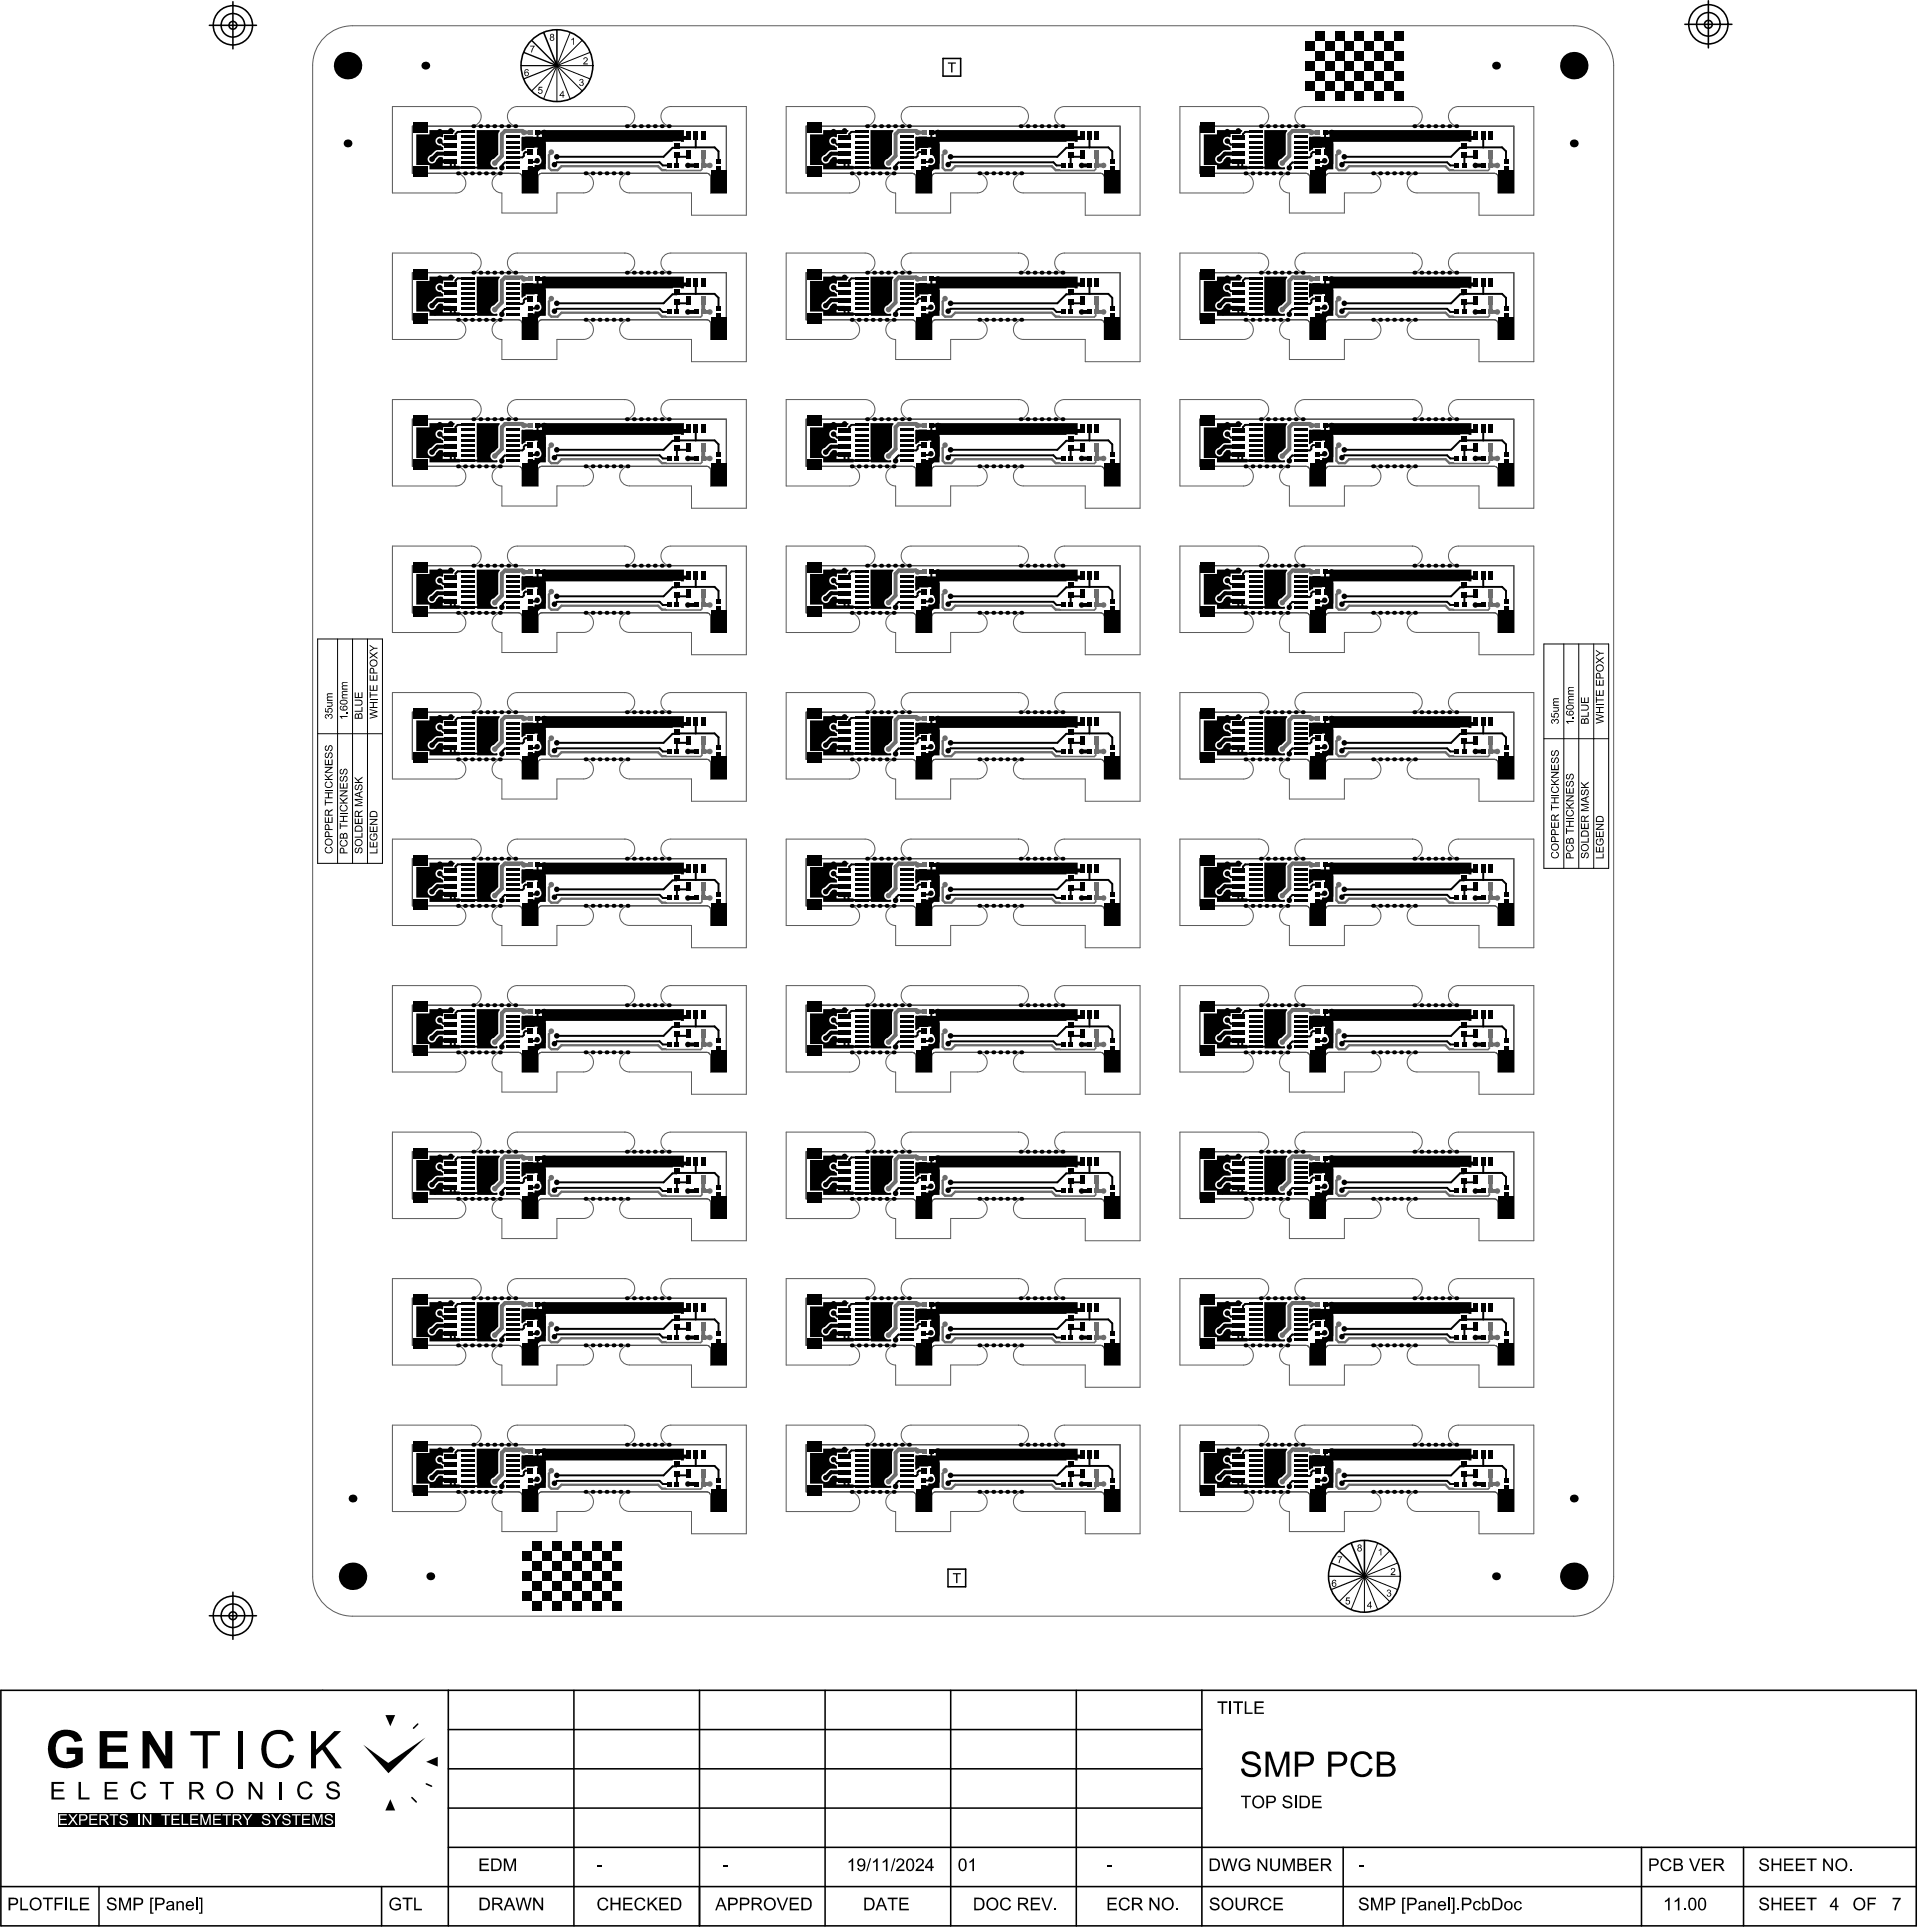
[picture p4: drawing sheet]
<svg xmlns="http://www.w3.org/2000/svg" width="407mm" height="409mm" viewBox="0 0 407 409" stroke-linecap="round" stroke-linejoin="round" font-family="sans-serif">
<g fill="none" stroke="#000" stroke-width=".21">
<path d="M117.9 13.9l2.8 7.1M117.9 13.9v7.6M117.9 13.9l-2.9 7.1M117.9 13.9h7.5M117.9 13.9l7 2.8M117.9 13.9l5.4 5.4M120.7 6.8l-2.8 7.1M123.3 8.5l-10.8 10.8M124.9 11.1l-7 2.8M87.3 26.7h66.4v14.1h-3.3v-3.3a.83 .83 0 0 0-.8-.8h-34.9a.83 .83 0 0 0-.9 .8v3.3h-3.3v-3.3a.83 .83 0 0 0-.8-.8h-22.4zM170.6 26.7h66.4v14.1h-3.3v-3.3a.83 .83 0 0 0-.8-.8h-34.9a.83 .83 0 0 0-.8 .8v3.3h-3.3v-3.3a.83 .83 0 0 0-.9-.8h-22.4zM253.9 26.7h66.5v14.1h-3.3v-3.3a.83 .83 0 0 0-.9-.8h-34.9a.83 .83 0 0 0-.8 .8v3.3h-3.3v-3.3a.83 .83 0 0 0-.8-.8h-22.5z"/>
<path d="M87.3 57.7h66.4v14.2h-3.3v-3.4a.83 .83 0 0 0-.8-.8h-34.9a.83 .83 0 0 0-.9 .8v3.4h-3.3v-3.4a.83 .83 0 0 0-.8-.8h-22.4zM170.6 57.7h66.4v14.2h-3.3v-3.4a.83 .83 0 0 0-.8-.8h-34.9a.83 .83 0 0 0-.8 .8v3.4h-3.3v-3.4a.83 .83 0 0 0-.9-.8h-22.4zM253.9 57.7h66.5v14.2h-3.3v-3.4a.83 .83 0 0 0-.9-.8h-34.9a.83 .83 0 0 0-.8 .8v3.4h-3.3v-3.4a.83 .83 0 0 0-.8-.8h-22.5zM87.3 88.8h66.4v14.1h-3.3v-3.3a.83 .83 0 0 0-.8-.9h-34.9a.83 .83 0 0 0-.9 .9v3.3h-3.3v-3.3a.83 .83 0 0 0-.8-.9h-22.4zM170.6 88.8h66.4v14.1h-3.3v-3.3a.83 .83 0 0 0-.8-.9h-34.9a.83 .83 0 0 0-.8 .9v3.3h-3.3v-3.3a.83 .83 0 0 0-.9-.9h-22.4zM253.9 88.8h66.5v14.1h-3.3v-3.3a.83 .83 0 0 0-.9-.9h-34.9a.83 .83 0 0 0-.8 .9v3.3h-3.3v-3.3a.83 .83 0 0 0-.8-.9h-22.5zM87.3 119.8h66.4v14.1h-3.3v-3.3a.83 .83 0 0 0-.8-.8h-34.9a.83 .83 0 0 0-.9 .8v3.3h-3.3v-3.3a.83 .83 0 0 0-.8-.8h-22.4zM170.6 119.8h66.4v14.1h-3.3v-3.3a.83 .83 0 0 0-.8-.8h-34.9a.83 .83 0 0 0-.8 .8v3.3h-3.3v-3.3a.83 .83 0 0 0-.9-.8h-22.4zM253.9 119.8h66.5v14.1h-3.3v-3.3a.83 .83 0 0 0-.9-.8h-34.9a.83 .83 0 0 0-.8 .8v3.3h-3.3v-3.3a.83 .83 0 0 0-.8-.8h-22.5zM67.2 135.3h13.7v47.5h-13.7zM71.4 135.3v47.5M74.6 135.3v47.5"/>
<path d="M77.8 135.3v47.5M326.7 136.4h13.7v47.5h-13.7zM331 136.4v47.5M334.1 136.4v47.5M337.3 136.4v47.5M67.2 155.4h13.7M87.3 150.8h66.4v14.1h-3.3v-3.3a.83 .83 0 0 0-.8-.8h-34.9a.83 .83 0 0 0-.9 .8v3.3h-3.3v-3.3a.83 .83 0 0 0-.8-.8h-22.4zM170.6 150.8h66.4v14.1h-3.3v-3.3a.83 .83 0 0 0-.8-.8h-34.9a.83 .83 0 0 0-.8 .8v3.3h-3.3v-3.3a.83 .83 0 0 0-.9-.8h-22.4zM253.9 150.8h66.5v14.1h-3.3v-3.3a.83 .83 0 0 0-.9-.8h-34.9a.83 .83 0 0 0-.8 .8v3.3h-3.3v-3.3a.83 .83 0 0 0-.8-.8h-22.5zM326.7 156.4h13.7M87.3 181.8h66.4v14.2h-3.3v-3.4a.83 .83 0 0 0-.8-.8h-34.9a.83 .83 0 0 0-.9 .8v3.4h-3.3v-3.4a.83 .83 0 0 0-.8-.8h-22.4zM170.6 181.8h66.4v14.2h-3.3v-3.4a.83 .83 0 0 0-.8-.8h-34.9a.83 .83 0 0 0-.8 .8v3.4h-3.3v-3.4a.83 .83 0 0 0-.9-.8h-22.4z"/>
<path d="M253.9 181.8h66.5v14.2h-3.3v-3.4a.83 .83 0 0 0-.9-.8h-34.9a.83 .83 0 0 0-.8 .8v3.4h-3.3v-3.4a.83 .83 0 0 0-.8-.8h-22.5zM87.3 212.8h66.4v14.2h-3.3v-3.3a.83 .83 0 0 0-.8-.9h-34.9a.83 .83 0 0 0-.9 .9v3.3h-3.3v-3.3a.83 .83 0 0 0-.8-.9h-22.4zM170.6 212.8h66.4v14.2h-3.3v-3.3a.83 .83 0 0 0-.8-.9h-34.9a.83 .83 0 0 0-.8 .9v3.3h-3.3v-3.3a.83 .83 0 0 0-.9-.9h-22.4zM253.9 212.8h66.5v14.2h-3.3v-3.3a.83 .83 0 0 0-.9-.9h-34.9a.83 .83 0 0 0-.8 .9v3.3h-3.3v-3.3a.83 .83 0 0 0-.8-.9h-22.5zM87.3 243.9h66.4v14.1h-3.3v-3.3a.83 .83 0 0 0-.8-.9h-34.9a.83 .83 0 0 0-.9 .9v3.3h-3.3v-3.3a.83 .83 0 0 0-.8-.9h-22.4zM170.6 243.9h66.4v14.1h-3.3v-3.3a.83 .83 0 0 0-.8-.9h-34.9a.83 .83 0 0 0-.8 .9v3.3h-3.3v-3.3a.83 .83 0 0 0-.9-.9h-22.4zM253.9 243.9h66.5v14.1h-3.3v-3.3a.83 .83 0 0 0-.9-.9h-34.9a.83 .83 0 0 0-.8 .9v3.3h-3.3v-3.3a.83 .83 0 0 0-.8-.9h-22.5zM87.3 274.9h66.4v14.1h-3.3v-3.3a.83 .83 0 0 0-.8-.8h-34.9a.83 .83 0 0 0-.9 .8v3.3h-3.3v-3.3a.83 .83 0 0 0-.8-.8h-22.4zM170.6 274.9h66.4v14.1h-3.3v-3.3a.83 .83 0 0 0-.8-.8h-34.9a.83 .83 0 0 0-.8 .8v3.3h-3.3v-3.3a.83 .83 0 0 0-.9-.8h-22.4zM253.9 274.9h66.5v14.1h-3.3v-3.3a.83 .83 0 0 0-.9-.8h-34.9a.83 .83 0 0 0-.8 .8v3.3h-3.3v-3.3a.83 .83 0 0 0-.8-.8h-22.5zM87.3 305.9h66.4v14.1h-3.3v-3.3a.83 .83 0 0 0-.8-.8h-34.9a.83 .83 0 0 0-.9 .8v3.3h-3.3v-3.3a.83 .83 0 0 0-.8-.8h-22.4zM170.6 305.9h66.4v14.1h-3.3v-3.3a.83 .83 0 0 0-.8-.8h-34.9a.83 .83 0 0 0-.8 .8v3.3h-3.3v-3.3a.83 .83 0 0 0-.9-.8h-22.4z"/>
<path d="M253.9 305.9h66.5v14.1h-3.3v-3.3a.83 .83 0 0 0-.9-.8h-34.9a.83 .83 0 0 0-.8 .8v3.3h-3.3v-3.3a.83 .83 0 0 0-.8-.8h-22.5zM288.8 333.8l2.8 7M288.8 333.8v7.5M288.8 333.8h7.5M288.8 333.8l7 2.8M288.8 333.8l5.4 5.4M291.6 326.7l-5.7 14.1M294.2 328.4l-10.8 10.7M295.8 330.9l-7 2.9"/>
</g>
<g fill="none" stroke="#5a5a5a" stroke-width=".21">
<path d="M68.6 7.9a8.4 8.4 0 0 1 6-2.4h258.5a8.4 8.4 0 0 1 8.4 8.4v319.9a8.4 8.4 0 0 1-8.4 8.4h-258.5a8.4 8.4 0 0 1-8.4-8.4v-319.9a8.4 8.4 0 0 1 2.4-6zM87.3 26.7h66.4v14.1h-3.3v-3.3a.83 .83 0 0 0-.8-.8h-34.9a.83 .83 0 0 0-.9 .8l.1 3.3h-3.4v-3.3a.83 .83 0 0 0-.8-.8h-22.4zM99.8 26.7a2.08 2.08 0 0 0 2-2.1 2.08 2.08 0 0 0-2-2h-16.8v18.3h13.5a2.08 2.08 0 0 0 2.1-2.1 2.08 2.08 0 0 0-2.1-2.1M123.5 36.7a2.08 2.08 0 0 1 2.1 2.1 2.08 2.08 0 0 1-2.1 2h-5.6v4.3h-11.7v-4.2a2.08 2.08 0 0 1-2.1-2.1 2.08 2.08 0 0 1 2.1-2.1M132.2 22.6a2.08 2.08 0 0 1 2.1 2 2.08 2.08 0 0 1-2.1 2.1M132.2 22.6h-22.7a2.08 2.08 0 0 0-2.1 2 2.08 2.08 0 0 0 2.1 2.1M132.2 22.6h.1M142 26.7a2.08 2.08 0 0 1-2.1-2.1 2.08 2.08 0 0 1 2.1-2h15.9v23h-11.6v-4.8h-13.1a2.08 2.08 0 0 1-2.1-2 2.08 2.08 0 0 1 2.1-2.1M170.6 26.7h66.4v14.1h-3.3v-3.3a.83 .83 0 0 0-.8-.8h-34.9a.83 .83 0 0 0-.8 .8v3.3h-3.3v-3.3a.83 .83 0 0 0-.9-.8h-22.4zM183.1 26.7a2.08 2.08 0 0 0 2.1-2.1 2.08 2.08 0 0 0-2.1-2h-16.7v18.3h13.4a2.08 2.08 0 0 0 2.1-2.1 2.08 2.08 0 0 0-2.1-2.1M206.8 36.7a2.08 2.08 0 0 1 2.1 2.1 2.08 2.08 0 0 1-2.1 2h-5.6v4.3h-11.7v-4.2a2.08 2.08 0 0 1-2-2.1 2.08 2.08 0 0 1 2-2.1M215.6 22.6h-22.8a2.08 2.08 0 0 0-2.1 2 2.08 2.08 0 0 0 2.1 2.1"/>
<path d="M215.6 22.6a2.08 2.08 0 0 1 2.1 2 2.08 2.08 0 0 1-2.1 2.1M215.6 22.6h.1M225.3 26.7a2.08 2.08 0 0 1-2.1-2.1 2.08 2.08 0 0 1 2.1-2h16v23h-11.6v-4.8h-13.2a2.08 2.08 0 0 1-2-2 2.08 2.08 0 0 1 2-2.1M253.9 26.7h66.5v14.1h-3.3v-3.3a.83 .83 0 0 0-.9-.8h-34.9a.83 .83 0 0 0-.8 .8v3.3h-3.3v-3.3a.83 .83 0 0 0-.8-.8h-22.5zM266.4 26.7a2.08 2.08 0 0 0 2.1-2.1 2.08 2.08 0 0 0-2.1-2h-16.7v18.3h13.5a2.08 2.08 0 0 0 2-2.1 2.08 2.08 0 0 0-2-2.1M290.2 36.7a2.08 2.08 0 0 1 2 2.1 2.08 2.08 0 0 1-2 2h-5.7v4.3h-11.6v-4.2a2.08 2.08 0 0 1-2.1-2.1 2.08 2.08 0 0 1 2.1-2.1M298.9 22.6h-22.8a2.08 2.08 0 0 0-2.1 2 2.08 2.08 0 0 0 2.1 2.1M298.9 22.6a2.08 2.08 0 0 1 2.1 2 2.08 2.08 0 0 1-2.1 2.1M298.9 22.6h.1M308.6 26.7a2.08 2.08 0 0 1-2.1-2.1 2.08 2.08 0 0 1 2.1-2h16v23h-11.6v-4.8h-13.1a2.08 2.08 0 0 1-2.1-2 2.08 2.08 0 0 1 2.1-2.1M87.3 57.7h66.4v14.2h-3.3v-3.4a.83 .83 0 0 0-.8-.8h-34.9a.83 .83 0 0 0-.9 .8l.1 3.4h-3.4v-3.4a.83 .83 0 0 0-.8-.8h-22.4zM99.8 57.7a2.08 2.08 0 0 0 2-2 2.08 2.08 0 0 0-2-2.1h-16.8v18.3h13.5a2.08 2.08 0 0 0 2.1-2.1 2.08 2.08 0 0 0-2.1-2.1"/>
<path d="M132.2 53.6h-22.7a2.08 2.08 0 0 0-2.1 2.1 2.08 2.08 0 0 0 2.1 2M132.2 53.6a2.08 2.08 0 0 1 2.1 2.1 2.08 2.08 0 0 1-2.1 2M132.2 53.6h.1M142 57.7a2.08 2.08 0 0 1-2.1-2 2.08 2.08 0 0 1 2.1-2.1h15.9v23h-11.6v-4.7h-13.1a2.08 2.08 0 0 1-2.1-2.1 2.08 2.08 0 0 1 2.1-2.1M170.6 57.7h66.4v14.2h-3.3v-3.4a.83 .83 0 0 0-.8-.8h-34.9a.83 .83 0 0 0-.8 .8v3.4h-3.3v-3.4a.83 .83 0 0 0-.9-.8h-22.4zM183.1 57.7a2.08 2.08 0 0 0 2.1-2 2.08 2.08 0 0 0-2.1-2.1h-16.7v18.3h13.4a2.08 2.08 0 0 0 2.1-2.1 2.08 2.08 0 0 0-2.1-2.1M215.6 53.6a2.08 2.08 0 0 1 2.1 2.1 2.08 2.08 0 0 1-2.1 2M215.6 53.6h-22.8a2.08 2.08 0 0 0-2.1 2.1 2.08 2.08 0 0 0 2.1 2M215.6 53.6h.1M225.3 57.7a2.08 2.08 0 0 1-2.1-2 2.08 2.08 0 0 1 2.1-2.1h16v23h-11.6v-4.7h-13.2a2.08 2.08 0 0 1-2-2.1 2.08 2.08 0 0 1 2-2.1M253.9 57.7h66.5v14.2h-3.3v-3.4a.83 .83 0 0 0-.9-.8h-34.9a.83 .83 0 0 0-.8 .8v3.4h-3.3v-3.4a.83 .83 0 0 0-.8-.8h-22.5zM266.4 57.7a2.08 2.08 0 0 0 2.1-2 2.08 2.08 0 0 0-2.1-2.1h-16.7v18.3h13.5a2.08 2.08 0 0 0 2-2.1 2.08 2.08 0 0 0-2-2.1"/>
<path d="M298.9 53.6a2.08 2.08 0 0 1 2.1 2.1 2.08 2.08 0 0 1-2.1 2M298.9 53.6h-22.8a2.08 2.08 0 0 0-2.1 2.1 2.08 2.08 0 0 0 2.1 2M298.9 53.6h.1M308.6 57.7a2.08 2.08 0 0 1-2.1-2 2.08 2.08 0 0 1 2.1-2.1h16v23h-11.6v-4.7h-13.1a2.08 2.08 0 0 1-2.1-2.1 2.08 2.08 0 0 1 2.1-2.1M123.5 67.7a2.08 2.08 0 0 1 2.1 2.1 2.08 2.08 0 0 1-2.1 2.1h-5.6v4.2h-11.7v-4.2a2.08 2.08 0 0 1-2.1-2.1 2.08 2.08 0 0 1 2.1-2.1M206.8 67.7a2.08 2.08 0 0 1 2.1 2.1 2.08 2.08 0 0 1-2.1 2.1h-5.6v4.2h-11.7v-4.2a2.08 2.08 0 0 1-2-2.1 2.08 2.08 0 0 1 2-2.1M290.2 67.7a2.08 2.08 0 0 1 2 2.1 2.08 2.08 0 0 1-2 2.1h-5.7v4.2h-11.6v-4.2a2.08 2.08 0 0 1-2.1-2.1 2.08 2.08 0 0 1 2.1-2.1M87.3 88.8h66.4v14.1h-3.3v-3.3a.83 .83 0 0 0-.8-.9h-34.9a.83 .83 0 0 0-.9 .9l.1 3.3h-3.4v-3.3a.83 .83 0 0 0-.8-.9h-22.4zM99.8 88.8a2.08 2.08 0 0 0 2-2.1 2.08 2.08 0 0 0-2-2.1h-16.8v18.3h13.5a2.08 2.08 0 0 0 2.1-2.1 2.08 2.08 0 0 0-2.1-2.1M123.5 98.7a2.08 2.08 0 0 1 2.1 2.1 2.08 2.08 0 0 1-2.1 2.1h-5.6v4.2h-11.7v-4.2a2.08 2.08 0 0 1-2.1-2.1 2.08 2.08 0 0 1 2.1-2.1M132.2 84.6h-22.7a2.08 2.08 0 0 0-2.1 2.1 2.08 2.08 0 0 0 2.1 2.1M132.2 84.6a2.08 2.08 0 0 1 2.1 2.1 2.08 2.08 0 0 1-2.1 2.1"/>
<path d="M132.2 84.6h.1M142 88.8a2.08 2.08 0 0 1-2.1-2.1 2.08 2.08 0 0 1 2.1-2.1h15.9v23h-11.6v-4.7h-13.1a2.08 2.08 0 0 1-2.1-2.1 2.08 2.08 0 0 1 2.1-2.1M170.6 88.8h66.4v14.1h-3.3v-3.3a.83 .83 0 0 0-.8-.9h-34.9a.83 .83 0 0 0-.8 .9v3.3h-3.3v-3.3a.83 .83 0 0 0-.9-.9h-22.4zM183.1 88.8a2.08 2.08 0 0 0 2.1-2.1 2.08 2.08 0 0 0-2.1-2.1h-16.7v18.3h13.4a2.08 2.08 0 0 0 2.1-2.1 2.08 2.08 0 0 0-2.1-2.1M206.8 98.7a2.08 2.08 0 0 1 2.1 2.1 2.08 2.08 0 0 1-2.1 2.1h-5.6v4.2h-11.7v-4.2a2.08 2.08 0 0 1-2-2.1 2.08 2.08 0 0 1 2-2.1M215.6 84.6a2.08 2.08 0 0 1 2.1 2.1 2.08 2.08 0 0 1-2.1 2.1M215.6 84.6h-22.8a2.08 2.08 0 0 0-2.1 2.1 2.08 2.08 0 0 0 2.1 2.1M215.6 84.6h.1M225.3 88.8a2.08 2.08 0 0 1-2.1-2.1 2.08 2.08 0 0 1 2.1-2.1h16v23h-11.6v-4.7h-13.2a2.08 2.08 0 0 1-2-2.1 2.08 2.08 0 0 1 2-2.1M253.9 88.8h66.5v14.1h-3.3v-3.3a.83 .83 0 0 0-.9-.9h-34.9a.83 .83 0 0 0-.8 .9v3.3h-3.3v-3.3a.83 .83 0 0 0-.8-.9h-22.5zM266.4 88.8a2.08 2.08 0 0 0 2.1-2.1 2.08 2.08 0 0 0-2.1-2.1h-16.7v18.3h13.5a2.08 2.08 0 0 0 2-2.1 2.08 2.08 0 0 0-2-2.1M290.2 98.7a2.08 2.08 0 0 1 2 2.1 2.08 2.08 0 0 1-2 2.1h-5.7v4.2h-11.6v-4.2a2.08 2.08 0 0 1-2.1-2.1 2.08 2.08 0 0 1 2.1-2.1"/>
<path d="M298.9 84.6a2.08 2.08 0 0 1 2.1 2.1 2.08 2.08 0 0 1-2.1 2.1M298.9 84.6h-22.8a2.08 2.08 0 0 0-2.1 2.1 2.08 2.08 0 0 0 2.1 2.1M298.9 84.6h.1M308.6 88.8a2.08 2.08 0 0 1-2.1-2.1 2.08 2.08 0 0 1 2.1-2.1h16v23h-11.6v-4.7h-13.1a2.08 2.08 0 0 1-2.1-2.1 2.08 2.08 0 0 1 2.1-2.1M99.8 119.8a2.08 2.08 0 0 0 2-2.1 2.08 2.08 0 0 0-2-2.1h-16.8v18.3h13.5a2.08 2.08 0 0 0 2.1-2.1 2.08 2.08 0 0 0-2.1-2M132.2 115.6h-22.7a2.08 2.08 0 0 0-2.1 2.1 2.08 2.08 0 0 0 2.1 2.1M132.2 115.6a2.08 2.08 0 0 1 2.1 2.1 2.08 2.08 0 0 1-2.1 2.1M132.2 115.6v.1M142 119.8a2.08 2.08 0 0 1-2.1-2.1 2.08 2.08 0 0 1 2.1-2.1h15.9v23h-11.6v-4.7h-13.1a2.08 2.08 0 0 1-2.1-2.1 2.08 2.08 0 0 1 2.1-2M183.1 119.8a2.08 2.08 0 0 0 2.1-2.1 2.08 2.08 0 0 0-2.1-2.1h-16.7v18.3h13.4a2.08 2.08 0 0 0 2.1-2.1 2.08 2.08 0 0 0-2.1-2M215.6 115.6a2.08 2.08 0 0 1 2.1 2.1 2.08 2.08 0 0 1-2.1 2.1M215.6 115.6h-22.8a2.08 2.08 0 0 0-2.1 2.1 2.08 2.08 0 0 0 2.1 2.1"/>
<path d="M215.6 115.6v.1M225.3 119.8a2.08 2.08 0 0 1-2.1-2.1 2.08 2.08 0 0 1 2.1-2.1h16v23h-11.6v-4.7h-13.2a2.08 2.08 0 0 1-2-2.1 2.08 2.08 0 0 1 2-2M266.4 119.8a2.08 2.08 0 0 0 2.1-2.1 2.08 2.08 0 0 0-2.1-2.1h-16.7v18.3h13.5a2.08 2.08 0 0 0 2-2.1 2.08 2.08 0 0 0-2-2M298.9 115.6a2.08 2.08 0 0 1 2.1 2.1 2.08 2.08 0 0 1-2.1 2.1M298.9 115.6h-22.8a2.08 2.08 0 0 0-2.1 2.1 2.08 2.08 0 0 0 2.1 2.1M298.9 115.6v.1M308.6 119.8a2.08 2.08 0 0 1-2.1-2.1 2.08 2.08 0 0 1 2.1-2.1h16v23h-11.6v-4.7h-13.1a2.08 2.08 0 0 1-2.1-2.1 2.08 2.08 0 0 1 2.1-2M109.7 129.8a.83 .83 0 0 1 .8 .8v3.3h3.4l-.1-3.3a.83 .83 0 0 1 .9-.8M109.7 129.8h-22.4v-10h66.4v14.1h-3.3v-3.3a.83 .83 0 0 0-.8-.8M114.7 129.8h34.9M123.5 129.8a2.08 2.08 0 0 1 2.1 2 2.08 2.08 0 0 1-2.1 2.1h-5.6v4.3h-11.7v-4.3a2.08 2.08 0 0 1-2.1-2.1 2.08 2.08 0 0 1 2.1-2M193 129.8a.83 .83 0 0 1 .9 .8v3.3h3.3v-3.3a.83 .83 0 0 1 .8-.8"/>
<path d="M193 129.8h-22.4v-10h66.4v14.1h-3.3v-3.3a.83 .83 0 0 0-.8-.8M198 129.8h34.9M206.8 129.8a2.08 2.08 0 0 1 2.1 2 2.08 2.08 0 0 1-2.1 2.1h-5.6v4.3h-11.7v-4.3a2.08 2.08 0 0 1-2-2.1 2.08 2.08 0 0 1 2-2M276.4 129.8a.83 .83 0 0 1 .8 .8v3.3h3.3v-3.3a.83 .83 0 0 1 .8-.8M276.4 129.8h-22.5v-10h66.5v14.1h-3.3v-3.3a.83 .83 0 0 0-.9-.8M281.3 129.8h34.9M290.2 129.8a2.08 2.08 0 0 1 2 2 2.08 2.08 0 0 1-2 2.1h-5.7v4.3h-11.6v-4.3a2.08 2.08 0 0 1-2.1-2.1 2.08 2.08 0 0 1 2.1-2M87.3 150.8h66.4v14.1h-3.3v-3.3a.83 .83 0 0 0-.8-.8h-34.9a.83 .83 0 0 0-.9 .8l.1 3.3h-3.4v-3.3a.83 .83 0 0 0-.8-.8h-22.4zM99.8 150.8a2.08 2.08 0 0 0 2-2.1 2.08 2.08 0 0 0-2-2.1h-16.8v18.3h13.5a2.08 2.08 0 0 0 2.1-2 2.08 2.08 0 0 0-2.1-2.1M132.2 146.6h-22.7a2.08 2.08 0 0 0-2.1 2.1 2.08 2.08 0 0 0 2.1 2.1M132.2 146.6a2.08 2.08 0 0 1 2.1 2.1 2.08 2.08 0 0 1-2.1 2.1M132.2 146.6v.1"/>
<path d="M142 150.8a2.08 2.08 0 0 1-2.1-2.1 2.08 2.08 0 0 1 2.1-2.1h15.9v23.1h-11.6v-4.8h-13.1a2.08 2.08 0 0 1-2.1-2 2.08 2.08 0 0 1 2.1-2.1M170.6 150.8h66.4v14.1h-3.3v-3.3a.83 .83 0 0 0-.8-.8h-34.9a.83 .83 0 0 0-.8 .8v3.3h-3.3v-3.3a.83 .83 0 0 0-.9-.8h-22.4zM183.1 150.8a2.08 2.08 0 0 0 2.1-2.1 2.08 2.08 0 0 0-2.1-2.1h-16.7v18.3h13.4a2.08 2.08 0 0 0 2.1-2 2.08 2.08 0 0 0-2.1-2.1M215.6 146.6a2.08 2.08 0 0 1 2.1 2.1 2.08 2.08 0 0 1-2.1 2.1M215.6 146.6h-22.8a2.08 2.08 0 0 0-2.1 2.1 2.08 2.08 0 0 0 2.1 2.1M215.6 146.6v.1M225.3 150.8a2.08 2.08 0 0 1-2.1-2.1 2.08 2.08 0 0 1 2.1-2.1h16v23.1h-11.6v-4.8h-13.2a2.08 2.08 0 0 1-2-2 2.08 2.08 0 0 1 2-2.1M253.9 150.8h66.5v14.1h-3.3v-3.3a.83 .83 0 0 0-.9-.8h-34.9a.83 .83 0 0 0-.8 .8v3.3h-3.3v-3.3a.83 .83 0 0 0-.8-.8h-22.5zM266.4 150.8a2.08 2.08 0 0 0 2.1-2.1 2.08 2.08 0 0 0-2.1-2.1h-16.7v18.3h13.5a2.08 2.08 0 0 0 2-2 2.08 2.08 0 0 0-2-2.1M298.9 146.6a2.08 2.08 0 0 1 2.1 2.1 2.08 2.08 0 0 1-2.1 2.1M298.9 146.6h-22.8a2.08 2.08 0 0 0-2.1 2.1 2.08 2.08 0 0 0 2.1 2.1M298.9 146.6v.1"/>
<path d="M308.6 150.8a2.08 2.08 0 0 1-2.1-2.1 2.08 2.08 0 0 1 2.1-2.1h16v23.1h-11.6v-4.8h-13.1a2.08 2.08 0 0 1-2.1-2 2.08 2.08 0 0 1 2.1-2.1M123.5 160.8a2.08 2.08 0 0 1 2.1 2.1 2.08 2.08 0 0 1-2.1 2h-5.6v4.3h-11.7v-4.3a2.08 2.08 0 0 1-2.1-2 2.08 2.08 0 0 1 2.1-2.1M132.2 177.7h-22.7a2.08 2.08 0 0 0-2.1 2 2.08 2.08 0 0 0 2.1 2.1M132.2 177.7a2.08 2.08 0 0 1 2.1 2 2.08 2.08 0 0 1-2.1 2.1M132.2 177.7h.1M206.8 160.8a2.08 2.08 0 0 1 2.1 2.1 2.08 2.08 0 0 1-2.1 2h-5.6v4.3h-11.7v-4.3a2.08 2.08 0 0 1-2-2 2.08 2.08 0 0 1 2-2.1M215.6 177.7a2.08 2.08 0 0 1 2.1 2 2.08 2.08 0 0 1-2.1 2.1M215.6 177.7h-22.8a2.08 2.08 0 0 0-2.1 2 2.08 2.08 0 0 0 2.1 2.1M215.6 177.7h.1M290.2 160.8a2.08 2.08 0 0 1 2 2.1 2.08 2.08 0 0 1-2 2h-5.7v4.3h-11.6v-4.3a2.08 2.08 0 0 1-2.1-2 2.08 2.08 0 0 1 2.1-2.1M298.9 177.7a2.08 2.08 0 0 1 2.1 2 2.08 2.08 0 0 1-2.1 2.1M298.9 177.7h-22.8a2.08 2.08 0 0 0-2.1 2 2.08 2.08 0 0 0 2.1 2.1"/>
<path d="M298.9 177.7h.1M87.3 181.8h66.4v14.2h-3.3v-3.4a.83 .83 0 0 0-.8-.8h-34.9a.83 .83 0 0 0-.9 .8l.1 3.4h-3.4v-3.4a.83 .83 0 0 0-.8-.8h-22.4zM99.8 181.8a2.08 2.08 0 0 0 2-2.1 2.08 2.08 0 0 0-2-2h-16.8v18.3h13.5a2.08 2.08 0 0 0 2.1-2.1 2.08 2.08 0 0 0-2.1-2.1M123.5 191.8a2.08 2.08 0 0 1 2.1 2.1 2.08 2.08 0 0 1-2.1 2.1h-5.6v4.2h-11.7v-4.2a2.08 2.08 0 0 1-2.1-2.1 2.08 2.08 0 0 1 2.1-2.1M142 181.8a2.08 2.08 0 0 1-2.1-2.1 2.08 2.08 0 0 1 2.1-2h15.9v23h-11.6v-4.7h-13.1a2.08 2.08 0 0 1-2.1-2.1 2.08 2.08 0 0 1 2.1-2.1M170.6 181.8h66.4v14.2h-3.3v-3.4a.83 .83 0 0 0-.8-.8h-34.9a.83 .83 0 0 0-.8 .8v3.4h-3.3v-3.4a.83 .83 0 0 0-.9-.8h-22.4zM183.1 181.8a2.08 2.08 0 0 0 2.1-2.1 2.08 2.08 0 0 0-2.1-2h-16.7v18.3h13.4a2.08 2.08 0 0 0 2.1-2.1 2.08 2.08 0 0 0-2.1-2.1M206.8 191.8a2.08 2.08 0 0 1 2.1 2.1 2.08 2.08 0 0 1-2.1 2.1h-5.6v4.2h-11.7v-4.2a2.08 2.08 0 0 1-2-2.1 2.08 2.08 0 0 1 2-2.1M225.3 181.8a2.08 2.08 0 0 1-2.1-2.1 2.08 2.08 0 0 1 2.1-2h16v23h-11.6v-4.7h-13.2a2.08 2.08 0 0 1-2-2.1 2.08 2.08 0 0 1 2-2.1M253.9 181.8h66.5v14.2h-3.3v-3.4a.83 .83 0 0 0-.9-.8h-34.9a.83 .83 0 0 0-.8 .8v3.4h-3.3v-3.4a.83 .83 0 0 0-.8-.8h-22.5zM266.4 181.8a2.08 2.08 0 0 0 2.1-2.1 2.08 2.08 0 0 0-2.1-2h-16.7v18.3h13.5a2.08 2.08 0 0 0 2-2.1 2.08 2.08 0 0 0-2-2.1M290.2 191.8a2.08 2.08 0 0 1 2 2.1 2.08 2.08 0 0 1-2 2.1h-5.7v4.2h-11.6v-4.2a2.08 2.08 0 0 1-2.1-2.1 2.08 2.08 0 0 1 2.1-2.1"/>
<path d="M308.6 181.8a2.08 2.08 0 0 1-2.1-2.1 2.08 2.08 0 0 1 2.1-2h16v23h-11.6v-4.7h-13.1a2.08 2.08 0 0 1-2.1-2.1 2.08 2.08 0 0 1 2.1-2.1M87.3 212.8h66.4v14.2h-3.3v-3.3a.83 .83 0 0 0-.8-.9h-34.9a.83 .83 0 0 0-.9 .9l.1 3.3h-3.4v-3.3a.83 .83 0 0 0-.8-.9h-22.4zM99.8 212.8a2.08 2.08 0 0 0 2-2 2.08 2.08 0 0 0-2-2.1h-16.8v18.3h13.5a2.08 2.08 0 0 0 2.1-2.1 2.08 2.08 0 0 0-2.1-2.1M132.2 208.7h-22.7a2.08 2.08 0 0 0-2.1 2.1 2.08 2.08 0 0 0 2.1 2M132.2 208.7a2.08 2.08 0 0 1 2.1 2.1 2.08 2.08 0 0 1-2.1 2M132.2 208.7h.1M142 212.8a2.08 2.08 0 0 1-2.1-2 2.08 2.08 0 0 1 2.1-2.1h15.9v23h-11.6v-4.7h-13.1a2.08 2.08 0 0 1-2.1-2.1 2.08 2.08 0 0 1 2.1-2.1M170.6 212.8h66.4v14.2h-3.3v-3.3a.83 .83 0 0 0-.8-.9h-34.9a.83 .83 0 0 0-.8 .9v3.3h-3.3v-3.3a.83 .83 0 0 0-.9-.9h-22.4zM183.1 212.8a2.08 2.08 0 0 0 2.1-2 2.08 2.08 0 0 0-2.1-2.1h-16.7v18.3h13.4a2.08 2.08 0 0 0 2.1-2.1 2.08 2.08 0 0 0-2.1-2.1M215.6 208.7a2.08 2.08 0 0 1 2.1 2.1 2.08 2.08 0 0 1-2.1 2M215.6 208.7h-22.8a2.08 2.08 0 0 0-2.1 2.1 2.08 2.08 0 0 0 2.1 2M215.6 208.7h.1"/>
<path d="M225.3 212.8a2.08 2.08 0 0 1-2.1-2 2.08 2.08 0 0 1 2.1-2.1h16v23h-11.6v-4.7h-13.2a2.08 2.08 0 0 1-2-2.1 2.08 2.08 0 0 1 2-2.1M253.9 212.8h66.5v14.2h-3.3v-3.3a.83 .83 0 0 0-.9-.9h-34.9a.83 .83 0 0 0-.8 .9v3.3h-3.3v-3.3a.83 .83 0 0 0-.8-.9h-22.5zM266.4 212.8a2.08 2.08 0 0 0 2.1-2 2.08 2.08 0 0 0-2.1-2.1h-16.7v18.3h13.5a2.08 2.08 0 0 0 2-2.1 2.08 2.08 0 0 0-2-2.1M298.9 208.7a2.08 2.08 0 0 1 2.1 2.1 2.08 2.08 0 0 1-2.1 2M298.9 208.7h-22.8a2.08 2.08 0 0 0-2.1 2.1 2.08 2.08 0 0 0 2.1 2M298.9 208.7h.1M308.6 212.8a2.08 2.08 0 0 1-2.1-2 2.08 2.08 0 0 1 2.1-2.1h16v23h-11.6v-4.7h-13.1a2.08 2.08 0 0 1-2.1-2.1 2.08 2.08 0 0 1 2.1-2.1M123.5 222.8a2.08 2.08 0 0 1 2.1 2.1 2.08 2.08 0 0 1-2.1 2.1h-5.6v4.2h-11.7v-4.2a2.08 2.08 0 0 1-2.1-2.1 2.08 2.08 0 0 1 2.1-2.1M132.2 239.7a2.08 2.08 0 0 1 2.1 2.1 2.08 2.08 0 0 1-2.1 2.1M132.2 239.7h-22.7a2.08 2.08 0 0 0-2.1 2.1 2.08 2.08 0 0 0 2.1 2.1M132.2 239.7v.1M206.8 222.8a2.08 2.08 0 0 1 2.1 2.1 2.08 2.08 0 0 1-2.1 2.1h-5.6v4.2h-11.7v-4.2a2.08 2.08 0 0 1-2-2.1 2.08 2.08 0 0 1 2-2.1"/>
<path d="M215.6 239.7h-22.8a2.08 2.08 0 0 0-2.1 2.1 2.08 2.08 0 0 0 2.1 2.1M215.6 239.7a2.08 2.08 0 0 1 2.1 2.1 2.08 2.08 0 0 1-2.1 2.1M215.6 239.7v.1M290.2 222.8a2.08 2.08 0 0 1 2 2.1 2.08 2.08 0 0 1-2 2.1h-5.7v4.2h-11.6v-4.2a2.08 2.08 0 0 1-2.1-2.1 2.08 2.08 0 0 1 2.1-2.1M298.9 239.7h-22.8a2.08 2.08 0 0 0-2.1 2.1 2.08 2.08 0 0 0 2.1 2.1M298.9 239.7a2.08 2.08 0 0 1 2.1 2.1 2.08 2.08 0 0 1-2.1 2.1M298.9 239.7v.1M87.3 243.9h66.4v14.1h-3.3v-3.3a.83 .83 0 0 0-.8-.9h-34.9a.83 .83 0 0 0-.9 .9l.1 3.3h-3.4v-3.3a.83 .83 0 0 0-.8-.9h-22.4zM99.8 243.9a2.08 2.08 0 0 0 2-2.1 2.08 2.08 0 0 0-2-2.1h-16.8v18.3h13.5a2.08 2.08 0 0 0 2.1-2.1 2.08 2.08 0 0 0-2.1-2M123.5 253.8a2.08 2.08 0 0 1 2.1 2.1 2.08 2.08 0 0 1-2.1 2.1h-5.6v4.3h-11.7v-4.3a2.08 2.08 0 0 1-2.1-2.1 2.08 2.08 0 0 1 2.1-2M142 243.9a2.08 2.08 0 0 1-2.1-2.1 2.08 2.08 0 0 1 2.1-2.1h15.9v23h-11.6v-4.7h-13.1a2.08 2.08 0 0 1-2.1-2.1 2.08 2.08 0 0 1 2.1-2.1M170.6 243.9h66.4v14.1h-3.3v-3.3a.83 .83 0 0 0-.8-.9h-34.9a.83 .83 0 0 0-.8 .9v3.3h-3.3v-3.3a.83 .83 0 0 0-.9-.9h-22.4z"/>
<path d="M183.1 243.9a2.08 2.08 0 0 0 2.1-2.1 2.08 2.08 0 0 0-2.1-2.1h-16.7v18.3h13.4a2.08 2.08 0 0 0 2.1-2.1 2.08 2.08 0 0 0-2.1-2M206.8 253.8a2.08 2.08 0 0 1 2.1 2.1 2.08 2.08 0 0 1-2.1 2.1h-5.6v4.3h-11.7v-4.3a2.08 2.08 0 0 1-2-2.1 2.08 2.08 0 0 1 2-2M225.3 243.9a2.08 2.08 0 0 1-2.1-2.1 2.08 2.08 0 0 1 2.1-2.1h16v23h-11.6v-4.7h-13.2a2.08 2.08 0 0 1-2-2.1 2.08 2.08 0 0 1 2-2.1M253.9 243.9h66.5v14.1h-3.3v-3.3a.83 .83 0 0 0-.9-.9h-34.9a.83 .83 0 0 0-.8 .9v3.3h-3.3v-3.3a.83 .83 0 0 0-.8-.9h-22.5zM266.4 243.9a2.08 2.08 0 0 0 2.1-2.1 2.08 2.08 0 0 0-2.1-2.1h-16.7v18.3h13.5a2.08 2.08 0 0 0 2-2.1 2.08 2.08 0 0 0-2-2M290.2 253.8a2.08 2.08 0 0 1 2 2.1 2.08 2.08 0 0 1-2 2.1h-5.7v4.3h-11.6v-4.3a2.08 2.08 0 0 1-2.1-2.1 2.08 2.08 0 0 1 2.1-2M308.6 243.9a2.08 2.08 0 0 1-2.1-2.1 2.08 2.08 0 0 1 2.1-2.1h16v23h-11.6v-4.7h-13.1a2.08 2.08 0 0 1-2.1-2.1 2.08 2.08 0 0 1 2.1-2.1M87.3 274.9h66.4v14.1h-3.3v-3.3a.83 .83 0 0 0-.8-.8h-34.9a.83 .83 0 0 0-.9 .8l.1 3.3h-3.4v-3.3a.83 .83 0 0 0-.8-.8h-22.4zM99.8 274.9a2.08 2.08 0 0 0 2-2.1 2.08 2.08 0 0 0-2-2.1h-16.8v18.3h13.5a2.08 2.08 0 0 0 2.1-2 2.08 2.08 0 0 0-2.1-2.1M132.2 270.7a2.08 2.08 0 0 1 2.1 2.1 2.08 2.08 0 0 1-2.1 2.1M132.2 270.7h-22.7a2.08 2.08 0 0 0-2.1 2.1 2.08 2.08 0 0 0 2.1 2.1M132.2 270.7v.1"/>
<path d="M142 274.9a2.08 2.08 0 0 1-2.1-2.1 2.08 2.08 0 0 1 2.1-2.1h15.9v23h-11.6v-4.7h-13.1a2.08 2.08 0 0 1-2.1-2.1 2.08 2.08 0 0 1 2.1-2M170.6 274.9h66.4v14.1h-3.3v-3.3a.83 .83 0 0 0-.8-.8h-34.9a.83 .83 0 0 0-.8 .8v3.3h-3.3v-3.3a.83 .83 0 0 0-.9-.8h-22.4zM183.1 274.9a2.08 2.08 0 0 0 2.1-2.1 2.08 2.08 0 0 0-2.1-2.1h-16.7v18.3h13.4a2.08 2.08 0 0 0 2.1-2 2.08 2.08 0 0 0-2.1-2.1M215.6 270.7h-22.8a2.08 2.08 0 0 0-2.1 2.1 2.08 2.08 0 0 0 2.1 2.1M215.6 270.7a2.08 2.08 0 0 1 2.1 2.1 2.08 2.08 0 0 1-2.1 2.1M215.6 270.7v.1M225.3 274.9a2.08 2.08 0 0 1-2.1-2.1 2.08 2.08 0 0 1 2.1-2.1h16v23h-11.6v-4.7h-13.2a2.08 2.08 0 0 1-2-2.1 2.08 2.08 0 0 1 2-2M253.9 274.9h66.5v14.1h-3.3v-3.3a.83 .83 0 0 0-.9-.8h-34.9a.83 .83 0 0 0-.8 .8v3.3h-3.3v-3.3a.83 .83 0 0 0-.8-.8h-22.5zM266.4 274.9a2.08 2.08 0 0 0 2.1-2.1 2.08 2.08 0 0 0-2.1-2.1h-16.7v18.3h13.5a2.08 2.08 0 0 0 2-2 2.08 2.08 0 0 0-2-2.1M298.9 270.7h-22.8a2.08 2.08 0 0 0-2.1 2.1 2.08 2.08 0 0 0 2.1 2.1M298.9 270.7a2.08 2.08 0 0 1 2.1 2.1 2.08 2.08 0 0 1-2.1 2.1M298.9 270.7v.1"/>
<path d="M308.6 274.9a2.08 2.08 0 0 1-2.1-2.1 2.08 2.08 0 0 1 2.1-2.1h16v23h-11.6v-4.7h-13.1a2.08 2.08 0 0 1-2.1-2.1 2.08 2.08 0 0 1 2.1-2M123.5 284.9a2.08 2.08 0 0 1 2.1 2 2.08 2.08 0 0 1-2.1 2.1h-5.6v4.3h-11.7v-4.3a2.08 2.08 0 0 1-2.1-2 2.08 2.08 0 0 1 2.1-2.1M206.8 284.9a2.08 2.08 0 0 1 2.1 2 2.08 2.08 0 0 1-2.1 2.1h-5.6v4.3h-11.7v-4.3a2.08 2.08 0 0 1-2-2 2.08 2.08 0 0 1 2-2.1M290.2 284.9a2.08 2.08 0 0 1 2 2 2.08 2.08 0 0 1-2 2.1h-5.7v4.3h-11.6v-4.3a2.08 2.08 0 0 1-2.1-2 2.08 2.08 0 0 1 2.1-2.1M87.3 305.9h66.4v14.1h-3.3v-3.3a.83 .83 0 0 0-.8-.8h-34.9a.83 .83 0 0 0-.9 .8l.1 3.3h-3.4v-3.3a.83 .83 0 0 0-.8-.8h-22.4zM99.8 305.9a2.08 2.08 0 0 0 2-2.1 2.08 2.08 0 0 0-2-2h-16.8v18.3h13.5a2.08 2.08 0 0 0 2.1-2.1 2.08 2.08 0 0 0-2.1-2.1M123.5 315.9a2.08 2.08 0 0 1 2.1 2.1 2.08 2.08 0 0 1-2.1 2h-5.6v4.3h-11.7v-4.2a2.08 2.08 0 0 1-2.1-2.1 2.08 2.08 0 0 1 2.1-2.1M132.2 301.8a2.08 2.08 0 0 1 2.1 2 2.08 2.08 0 0 1-2.1 2.1M132.2 301.8h-22.7a2.08 2.08 0 0 0-2.1 2 2.08 2.08 0 0 0 2.1 2.1M132.2 301.8h.1M142 305.9a2.08 2.08 0 0 1-2.1-2.1 2.08 2.08 0 0 1 2.1-2h15.9v23h-11.6v-4.8h-13.1a2.08 2.08 0 0 1-2.1-2 2.08 2.08 0 0 1 2.1-2.1M170.6 305.9h66.4v14.1h-3.3v-3.3a.83 .83 0 0 0-.8-.8h-34.9a.83 .83 0 0 0-.8 .8v3.3h-3.3v-3.3a.83 .83 0 0 0-.9-.8h-22.4z"/>
<path d="M183.1 305.9a2.08 2.08 0 0 0 2.1-2.1 2.08 2.08 0 0 0-2.1-2h-16.7v18.3h13.4a2.08 2.08 0 0 0 2.1-2.1 2.08 2.08 0 0 0-2.1-2.1M206.8 315.9a2.08 2.08 0 0 1 2.1 2.1 2.08 2.08 0 0 1-2.1 2h-5.6v4.3h-11.7v-4.2a2.08 2.08 0 0 1-2-2.1 2.08 2.08 0 0 1 2-2.1M215.6 301.8h-22.8a2.08 2.08 0 0 0-2.1 2 2.08 2.08 0 0 0 2.1 2.1M215.6 301.8a2.08 2.08 0 0 1 2.1 2 2.08 2.08 0 0 1-2.1 2.1M215.6 301.8h.1M225.3 305.9a2.08 2.08 0 0 1-2.1-2.1 2.08 2.08 0 0 1 2.1-2h16v23h-11.6v-4.8h-13.2a2.08 2.08 0 0 1-2-2 2.08 2.08 0 0 1 2-2.1M253.9 305.9h66.5v14.1h-3.3v-3.3a.83 .83 0 0 0-.9-.8h-34.9a.83 .83 0 0 0-.8 .8v3.3h-3.3v-3.3a.83 .83 0 0 0-.8-.8h-22.5zM266.4 305.9a2.08 2.08 0 0 0 2.1-2.1 2.08 2.08 0 0 0-2.1-2h-16.7v18.3h13.5a2.08 2.08 0 0 0 2-2.1 2.08 2.08 0 0 0-2-2.1M290.2 315.9a2.08 2.08 0 0 1 2 2.1 2.08 2.08 0 0 1-2 2h-5.7v4.3h-11.6v-4.2a2.08 2.08 0 0 1-2.1-2.1 2.08 2.08 0 0 1 2.1-2.1M298.9 301.8h-22.8a2.08 2.08 0 0 0-2.1 2 2.08 2.08 0 0 0 2.1 2.1M298.9 301.8a2.08 2.08 0 0 1 2.1 2 2.08 2.08 0 0 1-2.1 2.1M298.9 301.8h.1"/>
<path d="M308.6 305.9a2.08 2.08 0 0 1-2.1-2.1 2.08 2.08 0 0 1 2.1-2h16v23h-11.6v-4.8h-13.1a2.08 2.08 0 0 1-2.1-2 2.08 2.08 0 0 1 2.1-2.1"/>
</g>
<g fill="#000">
<path d="M276.1 17.1h2.1v2.1h-2.1zM276.1 8.6h2.1v2.1h-2.1zM276.1 12.8h2.1v2.2h-2.1zM278.2 19.2h2.1v2.1h-2.1zM278.2 15h2.1v2.1h-2.1zM278.2 10.7h2.1v2.1h-2.1zM278.2 6.5h2.1v2.1h-2.1zM280.3 17.1h2.1v2.1h-2.1zM280.3 8.6h2.1v2.1h-2.1zM280.3 12.8h2.1v2.2h-2.1zM282.4 19.2h2.1v2.1h-2.1zM282.4 15h2.1v2.1h-2.1z"/>
<path d="M282.4 10.7h2.1v2.1h-2.1zM282.4 6.5h2.1v2.1h-2.1zM284.5 17.1h2.1v2.1h-2.1zM284.5 8.6h2.1v2.1h-2.1zM284.5 12.8h2.1v2.2h-2.1zM286.6 19.2h2.2v2.1h-2.2zM286.6 15h2.2v2.1h-2.2zM286.6 10.7h2.2v2.1h-2.2zM286.6 6.5h2.2v2.1h-2.2zM288.8 17.1h2.1v2.1h-2.1zM288.8 8.6h2.1v2.1h-2.1zM288.8 12.8h2.1v2.2h-2.1z"/>
<path d="M290.9 19.2h2.1v2.1h-2.1zM290.9 15h2.1v2.1h-2.1zM290.9 10.7h2.1v2.1h-2.1zM290.9 6.5h2.1v2.1h-2.1zM293 17.1h2.1v2.1h-2.1zM293 8.6h2.1v2.1h-2.1zM293 12.8h2.1v2.2h-2.1zM295.1 19.2h2.1v2.1h-2.1zM295.1 15h2.1v2.1h-2.1zM295.1 10.7h2.1v2.1h-2.1zM295.1 6.5h2.1v2.1h-2.1zM110.5 336.9h2.1v2.1h-2.1z"/>
<path d="M110.5 328.5h2.1v2.1h-2.1zM110.5 332.7h2.1v2.1h-2.1zM112.6 339h2.1v2.2h-2.1zM112.6 334.8h2.1v2.1h-2.1zM112.6 330.6h2.1v2.1h-2.1zM112.6 326.4h2.1v2.1h-2.1zM114.7 336.9h2.1v2.1h-2.1zM114.7 328.5h2.1v2.1h-2.1zM114.7 332.7h2.1v2.1h-2.1zM116.8 339h2.1v2.2h-2.1zM116.8 334.8h2.1v2.1h-2.1zM116.8 330.6h2.1v2.1h-2.1z"/>
<path d="M116.8 326.4h2.1v2.1h-2.1zM118.9 336.9h2.1v2.1h-2.1zM118.9 328.5h2.1v2.1h-2.1zM118.9 332.7h2.1v2.1h-2.1zM121 339h2.1v2.2h-2.1zM121 334.8h2.1v2.1h-2.1zM121 330.6h2.1v2.1h-2.1zM121 326.4h2.1v2.1h-2.1zM123.1 336.9h2.1v2.1h-2.1zM123.1 328.5h2.1v2.1h-2.1zM123.1 332.7h2.1v2.1h-2.1zM125.2 339h2.2v2.2h-2.2z"/>
<path d="M125.2 334.8h2.2v2.1h-2.2zM125.2 330.6h2.2v2.1h-2.2zM125.2 326.4h2.2v2.1h-2.2zM127.4 336.9h2.1v2.1h-2.1zM127.4 328.5h2.1v2.1h-2.1zM127.4 332.7h2.1v2.1h-2.1zM129.5 339h2.1v2.2h-2.1zM129.5 334.8h2.1v2.1h-2.1zM129.5 330.6h2.1v2.1h-2.1zM129.5 326.4h2.1v2.1h-2.1zM76.9 369.4l5.3 3.9 7.9-5.4-7.9 7.6zM81.6 363.2h2l-1 2.3z"/>
<path d="M90.2 373l2.4-1v2.1zM82.6 381l1 2.3-2.1 .1z"/>
</g>
<g fill="none" stroke="#000" stroke-width=".33">
<path d="M44.3 5.4h10M49.3 .4v9.9M199.6 12.4h3.7v3.7h-3.7zM356.6 5.1h9.9M361.5 .2v9.9M49.3 337.1v10M200.6 332.2h3.8v3.8h-3.8zM.2 357.9h405.3v49.9h-405.3zM44.3 342.1h10M94.9 357.9v49.9M121.5 357.9v49.9M148 357.9v49.9"/>
<path d="M174.6 357.9v49.9M201.2 357.9v49.9M227.8 357.9v49.9M254.4 357.9v49.9M88.4 365l-.9 .9M90.2 377.7l1.1 .5M94.9 374.5h159.5M94.9 366.2h159.5M.2 399.5h405.3M20.9 399.5v8.3M80.8 399.5v8.3M87.2 380.6l.9 .9"/>
<path d="M94.9 391.2h310.6M94.9 382.8h159.5M284.3 391.2v16.6M347.4 391.2v16.6M369 391.2v16.6"/>
</g>
<path d="M110.3 13.9h7.6l-7.1 2.8M281.2 333.8h7.6l-7.1 2.8" fill="none" stroke="#000" stroke-width=".25"/>
<path d="M117.9 6.3v7.6l-2.8-7M288.8 326.2v7.6l-2.9-7.1" fill="none" stroke="#000" stroke-width=".34"/>
<path d="M112.6 8.6l5.3 5.3-7.1-2.8M283.5 328.5l5.3 5.3-7.1-2.8" fill="none" stroke="#000" stroke-width=".3"/>
<path d="M12.3 383.9h58.4v2.8h-58.4z" fill-rule="evenodd" fill="#000"/>
<g fill="#fff">
<path d="M12.4 384.1h1.7v.3h-1.4v.7h1.4v.3h-1.4v.8h1.5v.2h-1.8z"/>
<path d="M14.5 384.1h.3l.6 .9 .7-.9h.3l-.8 1.1 .9 1.2h-.4l-.7-.9-.7 .9h-.4l.9-1.2z"/>
<path d="M18.9 384.1h1.7v.3h-1.4v.7h1.3v.3h-1.3v.8h1.4v.2h-1.7z"/>
<path d="M23.2 384.1h1.8v.3h-.7v2h-.3v-2h-.8z"/>
<path d="M25.4 384.4l.3-.3h.8a.65 .65 0 0 1 .5 .7h-.3a.53 .53 0 0 0-.5-.4 .53 .53 0 0 0-.5 .5l.9 .3a.68 .68 0 0 1 .4 .9 .68 .68 0 0 1-.9 .4 .79 .79 0 0 1-.8-.8h.2l.2 .3 .4 .2h.4l.3-.3-.1-.4-1.3-.5z"/>
<path d="M29.4 384.1h.3v2.3h-.3z"/>
<path d="M30.2 384.1h.3l1.2 1.9v-1.9h.3v2.3h-.3l-1.2-1.8v1.8h-.3z"/>
<path d="M34.1 384.1h1.9v.3h-.8v2h-.3v-2h-.8z"/>
<path d="M36.3 384.1h1.7v.3h-1.4v.7h1.3v.3h-1.3v.8h1.4v.2h-1.7z"/>
<path d="M38.4 384.1h.3v2.1h1.2v.2h-1.5z"/>
<path d="M40.3 384.1h1.6v.3h-1.3v.7h1.3v.3h-1.3v.8h1.4v.2h-1.7z"/>
<path d="M42.4 384.1h.5l.6 2 .7-2h.4v2.3h-.3v-1.9l-.7 1.9h-.3l-.6-1.9v1.9h-.3z"/>
<path d="M45.1 384.1h1.7v.3h-1.4v.7h1.3v.3h-1.3v.8h1.4v.2h-1.7z"/>
<path d="M47.1 384.1h1.8v.3h-.8v2h-.2v-2h-.8z"/>
<path d="M51.3 384.1h.4l.7 1.1 .7-1.1h.3l-.9 1.4v.9h-.3v-.9z"/>
<path d="M55.8 384.2l.5-.1a.74 .74 0 0 1 .9 .7h-.3a.58 .58 0 0 0-.5-.4 .58 .58 0 0 0-.6 .3l.3 .3 .8 .2 .3 .5a.92 .92 0 0 1-.8 .8 .92 .92 0 0 1-1-.6v-.2h.3l.3 .4 .7 .1a.41 .41 0 0 0 .2-.5 .41 .41 0 0 0-.5-.3l-.6-.2-.3-.3a.57 .57 0 0 1 .3-.7z"/>
<path d="M57.4 384.1h.4l.7 1.1 .7-1.1h.3l-.9 1.4v.9h-.3v-.9z"/>
<path d="M60.1 384.2l.5-.1a.74 .74 0 0 1 .9 .7h-.3a.58 .58 0 0 0-.5-.4 .58 .58 0 0 0-.6 .3l.3 .3 .8 .2 .3 .5a.92 .92 0 0 1-.8 .8 .92 .92 0 0 1-1-.6v-.2h.3l.3 .4 .7 .1a.41 .41 0 0 0 .2-.5 .41 .41 0 0 0-.5-.3l-.6-.2-.3-.3a.57 .57 0 0 1 .3-.7z"/>
<path d="M61.8 384.1h1.8v.3h-.8v2h-.3v-2h-.7z"/>
<path d="M63.9 384.1h1.7v.3h-1.4v.7h1.3v.3h-1.3v.8h1.5v.2h-1.8z"/>
<path d="M66.1 384.1h.4l.7 2 .7-2h.4v2.3h-.3v-1.9l-.7 1.9h-.3l-.6-1.9v1.9h-.3z"/>
<path d="M68.9 384.3l.4-.2 .8 .1 .3 .5v.1h-.3a.53 .53 0 0 0-.5-.4 .53 .53 0 0 0-.5 .5l1 .3a.73 .73 0 0 1 .2 1.1 .73 .73 0 0 1-1 .1 .72 .72 0 0 1-.6-.7h.2l.1 .3 .3 .2h.6a.4 .4 0 0 0 .3-.5 .4 .4 0 0 0-.5-.3l-.9-.4-.1-.3z"/>
<path d="M17 384.4v.8h.7a.43 .43 0 0 0 .5-.4 .43 .43 0 0 0-.5-.4zM16.8 384.1h1.2l.4 .3 .1 .3-.3 .7-1.2 .1v.9h-.2z"/>
<path d="M21.4 384.4v.8h.7a.39 .39 0 0 0 .5-.4 .39 .39 0 0 0-.5-.4zM21.1 384.1h1a.63 .63 0 0 1 .8 .6 .63 .63 0 0 1-.7 .7l.4 .3 .5 .7h-.4l-.8-1h-.5v1h-.3z"/>
<path d="M49.5 384.4v.8l1.1-.1a.37 .37 0 0 0 .1-.5 .37 .37 0 0 0-.4-.2zM49.2 384.1h1.1a.64 .64 0 0 1 .8 .6 .64 .64 0 0 1-.7 .7l.9 1h-.4l-.9-1h-.5v1h-.3z"/>
</g>
<g fill="#000">
<path d="M112.2 9.7h1l-.5 .8-.1 .6h-.2l.1-.4 .4-.9h-.7zM114 18.4h.8v.2h-.6l-.1 .4 .4-.1 .3 .3-.1 .5-.3 .2-.5-.2-.1-.2h.3a.32 .32 0 0 0 .4 .1 .32 .32 0 0 0 0-.5 .32 .32 0 0 0-.4 .1h-.2zM120.9 8.3l.5-.3v1.5h-.1v-1.2l-.4 .2zM122.7 16.8l.4-.1a.35 .35 0 0 1 .4 .3 .35 .35 0 0 1-.2 .4l.2 .2 .1 .3-.3 .3h-.3a.38 .38 0 0 1-.4-.4h.1a.31 .31 0 0 0 .4 .3 .31 .31 0 0 0 .2-.4 .31 .31 0 0 0-.4-.2l.1-.2a.25 .25 0 0 0 .3-.2 .25 .25 0 0 0-.2-.3 .25 .25 0 0 0-.3 .3h-.2zM123.6 12.2h.5a.69 .69 0 0 1-.3 1.1l-.1 .1h.7v.2h-1l.2-.3 .5-.6a.28 .28 0 0 0-.1-.4 .28 .28 0 0 0-.4 .3h-.2zM200.6 13.2h1.7v.3h-.7v1.8h-.3v-1.8h-.7zM110.5 36.2h3.3v1.5h-3.3zM113.8 30.4h1.7v4.3l-1.7 1.7h-2.1v-1h2.1l.9-.9v-1l-.9-.8zM150.4 36.2h3.3v1.5h-3.3zM193.9 36.2h3.3v1.5h-3.3zM197.2 30.4h1.6v4.3l-1.6 1.7h-2.2v-1h2.2l.8-.9v-1l-.8-.8zM233.7 36.2h3.3v1.5h-3.3z"/>
<path d="M277.2 36.2h3.3v1.5h-3.3zM280.5 30.4h1.7v4.3l-1.7 1.7h-2.2v-1h2.2l.8-.9v-1l-.8-.8zM317.1 36.2h3.3v1.5h-3.3zM110.5 67.2h3.3v1.5h-3.3zM113.8 61.4h1.7v4.3l-1.7 1.7h-2.1v-1h2.1l.9-.8v-1l-.9-.9zM150.4 67.2h3.3v1.5h-3.3zM193.9 67.2h3.3v1.5h-3.3zM197.2 61.4h1.6v4.3l-1.6 1.7h-2.2v-1h2.2l.8-.8v-1l-.8-.9zM233.7 67.2h3.3v1.5h-3.3zM277.2 67.2h3.3v1.5h-3.3zM280.5 61.4h1.7v4.3l-1.7 1.7h-2.2v-1h2.2l.8-.8v-1l-.8-.9zM317.1 67.2h3.3v1.5h-3.3z"/>
<path d="M110.5 98.2h3.3v1.5h-3.3zM113.8 92.4h1.7v4.3l-1.7 1.7h-2.1v-1h2.1l.9-.8v-1l-.9-.9zM150.4 98.2h3.3v1.5h-3.3zM193.9 98.2h3.3v1.5h-3.3zM197.2 92.4h1.6v4.3l-1.6 1.7h-2.2v-1h2.2l.8-.8v-1l-.8-.9zM233.7 98.2h3.3v1.5h-3.3zM277.2 98.2h3.3v1.5h-3.3zM280.5 92.4h1.7v4.3l-1.7 1.7h-2.2v-1h2.2l.8-.8v-1l-.8-.9zM317.1 98.2h3.3v1.5h-3.3zM78.2 138l.8 .6 .9-.6v.3l-.7 .4 .7 .6v.2l-.9-.6-.8 .5v-.2l.7-.4-.7-.5zM78.2 136.5l1 .7h.7v.2h-.7l-1 .6v-.2l.8-.6-.8-.4zM110.5 129.3h3.3v1.5h-3.3z"/>
<path d="M113.8 123.4h1.7v4.4l-1.7 1.6h-2.1v-1h2.1l.9-.8v-1l-.9-.8zM150.4 129.3h3.3v1.5h-3.3zM193.9 129.3h3.3v1.5h-3.3zM197.2 123.4h1.6v4.4l-1.6 1.6h-2.2v-1h2.2l.8-.8v-1l-.8-.8zM233.7 129.3h3.3v1.5h-3.3zM277.2 129.3h3.3v1.5h-3.3zM280.5 123.4h1.7v4.4l-1.7 1.6h-2.2v-1h2.2l.8-.8v-1l-.8-.8zM317.1 129.3h3.3v1.5h-3.3zM337.7 139.1l.8 .6 .9-.6v.3l-.7 .4 .7 .5v.3l-.9-.7-.8 .6v-.3l.7-.4-.7-.4zM337.7 137.6l1 .6h.7v.2h-.7l-1 .7v-.3l.8-.5-.8-.5zM68.9 151.3l.3-.1a.26 .26 0 0 0 .3 .2 .26 .26 0 0 0 .3-.2h.4l.2 .3-.1 .5-.2 .2h-.2l.1-.2a.33 .33 0 0 0 .2-.4 .33 .33 0 0 0-.4-.2 .33 .33 0 0 0-.2 .4h-.2a.28 .28 0 0 0-.2-.4 .28 .28 0 0 0-.3 .3 .28 .28 0 0 0 .3 .3l-.1 .2-.4-.3zM68.9 159.4l.3-.1v.2a.35 .35 0 0 0-.3 .5 .35 .35 0 0 0 .4 .2l.4-.8a.6 .6 0 0 1 .7 .4 .6 .6 0 0 1-.4 .8h-.2l.1-.2a.45 .45 0 0 0 .3-.5 .45 .45 0 0 0-.4-.4l-.2 .6a.47 .47 0 0 1-.7 .3 .47 .47 0 0 1-.2-.6z"/>
<path d="M68.9 157.9l.3-.1v.2l-.3 .2a.29 .29 0 0 0 .1 .5 .29 .29 0 0 0 .4-.3l.3-.5a.6 .6 0 0 1 .7 .4 .6 .6 0 0 1-.4 .7l-.2 .1v-.2l.4-.2v-.3a.31 .31 0 0 0-.3-.4 .31 .31 0 0 0-.3 .4l-.1 .3a.47 .47 0 0 1-.6 .2 .47 .47 0 0 1-.2-.7zM68.8 150h.1v.6l.5 .1-.1-.5 .4-.3 .5 .1 .2 .3a.5 .5 0 0 1-.4 .7v-.2a.35 .35 0 0 0 .1-.6 .35 .35 0 0 0-.5 0 .35 .35 0 0 0 0 .5v.2l-.8-.1zM69.2 146.9l1.2-.1v.2h-.8a.25 .25 0 0 0-.3 .3 .25 .25 0 0 0 .4 .2h.7v.2h-.8a.27 .27 0 0 0-.2 .3 .27 .27 0 0 0 .4 .2h.6v.2h-1.2v-.2h.2l-.2-.5a.3 .3 0 0 0 .1-.3 .3 .3 0 0 0-.1-.2zM69.2 148.7h1.2v.2h-.2l.2 .2-.1 .5-1.1 .1v-.3h.6a.29 .29 0 0 0 .4-.2 .29 .29 0 0 0-.4-.3h-.6zM72.5 146.4l1-.1v.2h-.7a.26 .26 0 0 0-.3 .3 .26 .26 0 0 0 .3 .2h.7v.2h-.7a.25 .25 0 0 0-.3 .3 .25 .25 0 0 0 .4 .2h.6v.2h-1.1v-.2h.1l-.2-.2 .2-.5-.2-.3zM72.4 144.5l1.1-.1v.2h-.7a.26 .26 0 0 0-.3 .3 .26 .26 0 0 0 .3 .2h.7v.2h-.7a.28 .28 0 0 0-.3 .4 .28 .28 0 0 0 .4 .1h.6v.2h-1.1v-.2h.1l-.2-.4a.26 .26 0 0 0 .2-.3 .26 .26 0 0 0-.2-.3zM71.9 151.6h1.6v.2h-1.2l.2 .4h-.2zM73.3 150.8h.2v.2h-.2zM75.1 146.6h.2v1h.4v-.9h.3v.9h.5v-1h.2v1.2h-1.6zM75.1 148.1l1.3 .1 .3 .4a.59 .59 0 0 1-.7 .8h-.9v-.2h.9a.44 .44 0 0 0 .5-.4 .44 .44 0 0 0-.5-.4h-.9zM75.1 150.5h1.4v-.8h.2v1h-1.6zM78.2 146.5h.2v.5h1.5v.3h-1.5v.5h-.2z"/>
<path d="M78.2 145.1h.2v1h.5v-1h.2v1h.6v-1h.2v1.2h-1.7zM78.2 142.9h.2v1h.5v-.9h.2v.9h.6v-1h.2v1.2h-1.7zM78.2 150.1l1.7 .5v.2l-1.5 .4 1.5 .4v.2l-1.7 .4v-.2l1.4-.3-1.4-.4v-.2l1.4-.4-1.4-.4zM78.2 148.6h1.7v.3h-.8v.8h.8v.2h-1.7v-.2h.7v-.8h-.7zM78.2 148.1h1.7v.2h-1.7zM113.8 154.5h1.7v4.3l-1.7 1.6h-2.1v-1h2.1l.9-.8v-1l-.9-.8zM197.2 154.5h1.6v4.3l-1.6 1.6h-2.2v-1h2.2l.8-.8v-1l-.8-.8zM280.5 154.5h1.7v4.3l-1.7 1.6h-2.2v-1h2.2l.8-.8v-1l-.8-.8zM328.5 152.3h.3a.26 .26 0 0 0 .2 .1 .26 .26 0 0 0 .3-.2l.4 .1 .2 .3-.1 .4-.2 .2h-.2l.1-.1a.33 .33 0 0 0 .2-.4 .33 .33 0 0 0-.4-.3 .33 .33 0 0 0-.2 .5h-.2a.28 .28 0 0 0-.2-.4 .28 .28 0 0 0-.3 .3 .28 .28 0 0 0 .3 .2l-.1 .2-.4-.3zM328.5 158.9h.2v.2l-.2 .2a.29 .29 0 0 0 0 .5 .29 .29 0 0 0 .4-.3l.3-.6a.6 .6 0 0 1 .7 .5 .6 .6 0 0 1-.4 .7h-.2v-.2l.4-.2v-.2a.31 .31 0 0 0-.3-.5 .31 .31 0 0 0-.3 .5l-.1 .3a.48 .48 0 0 1-.6 .2 .48 .48 0 0 1-.2-.7zM328.3 151h.2v.6l.4 .1-.1-.5 .4-.3 .5 .2 .2 .3a.5 .5 0 0 1-.4 .6v-.2a.35 .35 0 0 0 .1-.5 .35 .35 0 0 0-.5-.1 .35 .35 0 0 0 0 .6v.2l-.8-.2zM328.8 147.9l1.1-.1v.3h-.8a.25 .25 0 0 0-.3 .2 .25 .25 0 0 0 .4 .2h.7v.2h-.8a.27 .27 0 0 0-.2 .4 .27 .27 0 0 0 .4 .1h.6v.2h-1.2v-.2h.2l-.2-.4a.3 .3 0 0 0 .1-.3 .3 .3 0 0 0-.1-.3z"/>
<path d="M328.7 149.7h1.2v.2h-.2l.2 .2-.1 .5-1.1 .1v-.2h.6a.29 .29 0 0 0 .4-.3 .29 .29 0 0 0-.4-.2h-.6zM332 147.4l1.1-.1v.2h-.8a.26 .26 0 0 0-.3 .3 .26 .26 0 0 0 .3 .3h.8v.2h-.8a.25 .25 0 0 0-.3 .3 .25 .25 0 0 0 .4 .1l.7 .1v.1h-1.2v-.1h.1l-.2-.3 .2-.4-.2-.3zM332 145.5h1.1v.1h-.8a.26 .26 0 0 0-.3 .3 .26 .26 0 0 0 .3 .3h.8v.2h-.8a.28 .28 0 0 0-.3 .3 .28 .28 0 0 0 .4 .2h.7v.2h-1.2v-.2h.1l-.2-.5a.26 .26 0 0 0 .2-.2 .26 .26 0 0 0-.2-.3zM331.4 152.7h1.7v.2h-1.3l.2 .3h-.2zM332.8 151.8h.3v.3h-.3zM334.6 147.7h.2v.9h.4v-.9h.3v.9h.5v-1h.2v1.3h-1.6zM334.6 149.2h1.3l.3 .5a.59 .59 0 0 1-.7 .8h-.9v-.2h.9a.44 .44 0 0 0 .6-.5 .44 .44 0 0 0-.6-.4h-.9zM334.6 151.6h1.4v-.8h.2v1h-1.6zM337.7 147.5h.2v.6h1.5v.2h-1.5v.5h-.2zM337.7 146.2h.2v.9h.5v-.9h.2v.9h.6v-1h.2v1.2h-1.7zM337.7 144h.2v1h.5v-.9h.2v.9h.6v-1h.2v1.2h-1.7zM337.7 151.2l1.7 .4v.3l-1.5 .3 1.5 .4v.2l-1.7 .4v-.2l1.4-.3-1.4-.3v-.3l1.4-.4-1.4-.3z"/>
<path d="M337.7 149.7h1.7v.2h-.8v.9h.8v.2h-1.7v-.2h.7v-.9h-.7zM337.7 149.1h1.7v.2h-1.7zM68.9 179.4l.3-.1v.2l-.3 .4a.64 .64 0 0 0 .7 .6 .64 .64 0 0 0 .6-.7l-.4-.3v-.2l.6 .4-.1 .6-.5 .4h-.6l-.5-.5v-.5zM69 165.5h.2v.2l-.3 .3a.64 .64 0 0 0 .7 .6 .64 .64 0 0 0 .6-.7l-.4-.2v-.3l.6 .5-.1 .6-.5 .3h-.6l-.5-.5v-.4zM68.7 173.1h.2v.9h.5v-.9h.2v.9h.6v-1h.2v1.2h-1.7zM68.7 169.3h.2v.5h1.5v.3h-1.5v.5h-.2zM68.7 160.9h.2v.9h.5v-.9h.2v.9h.6v-1h.2v1.2h-1.7zM68.7 163.8l.7 .7 1-.7v.3l-.9 .6 .3 .2h.6v.3h-1.7v-.3h.8l-.8-.8zM68.7 167.8h1.7v.2h-.8v.8h.8v.2h-1.7v-.2h.7v-.8h-.7zM68.7 167.2h1.7v.2h-1.7zM68.7 162.4h1.7v.2l-1.3 .9h1.3v.1h-1.7v-.2l1.3-.8h-1.3zM72 178l.4-.1v.2a.56 .56 0 0 0-.2 .8 .56 .56 0 0 0 .8 .1l.4-.4a.45 .45 0 0 0-.4-.6l.1-.2 .4 .5v.7l-.5 .3-.7-.1-.4-.3z"/>
<path d="M72 170.6l.4-.2-.1 .3a.6 .6 0 0 0 0 .9 .6 .6 0 0 0 .9-.1l.2-.5-.4-.4v-.2l.3 .1 .2 .4v.4l-.1 .3-.4 .2h-.7l-.4-.4zM72 164.4l.4-.1v.2a.35 .35 0 0 0-.3 .4 .35 .35 0 0 0 .4 .3l.2-.7 .1-.2h.4a.67 .67 0 0 1 .3 .7 .67 .67 0 0 1-.5 .5v-.2a.39 .39 0 0 0 .4-.4 .39 .39 0 0 0-.5-.3l-.2 .6a.47 .47 0 0 1-.7 .2 .47 .47 0 0 1-.1-.7zM72.1 162.9l.3-.1v.2a.35 .35 0 0 0-.4 .4 .35 .35 0 0 0 .5 .3l.2-.7 .2-.2a.6 .6 0 0 1 .7 .5 .6 .6 0 0 1-.5 .7l-.1 .1v-.3a.45 .45 0 0 0 .4-.4 .45 .45 0 0 0-.4-.4l-.3 .6a.47 .47 0 0 1-.6 .3 .47 .47 0 0 1-.2-.7zM71.9 174.3h.2v.5h1.4v.2h-1.4v.5h-.2zM71.9 165.8h.2v1h.5v-.9h.2v.9h.5v-1h.2v1.2h-1.6zM71.9 168.8l.7 .7 .9-.7v.3l-.8 .6 .3 .2h.5v.2h-1.6v-.2h.8l-.8-.8zM71.9 172.8h1.6v.2h-.7v.8h.7v.2h-1.6v-.2h.7v-.8h-.7zM71.9 172.2h1.6v.2h-1.6zM71.9 167.4h1.6v.2l-1.3 .8h1.3v.2h-1.6v-.2l1.3-.8h-1.3zM75.2 166.3l.3-.2v.2a.36 .36 0 0 0-.3 .4 .36 .36 0 0 0 .4 .4l.2-.8 .3-.2a.62 .62 0 0 1 .6 .6 .62 .62 0 0 1-.5 .7v-.3h.2l.1-.3a.34 .34 0 0 0-.3-.5 .34 .34 0 0 0-.2 .5l-.1 .2a.47 .47 0 0 1-.7 .2 .47 .47 0 0 1-.1-.7zM75.1 173.3h.2v.9h.4v-.9h.3v.9h.5v-.9h.2v1.2h-1.6zM75.1 164.5l.6 .7 1-.8v.3l-.8 .6 .2 .3h.6v.2h-1.6v-.2h.8l-.8-.8z"/>
<path d="M75.1 177.1h1.4v-.8h.2v1.1h-1.6zM75.1 169.2h1.6v.2h-1.4l1.4 .4v.2l-1.4 .5h1.4v.2h-1.6v-.3l1.4-.5-1.4-.5zM78.4 176.7l.3-.2v.2l-.3 .3v.5l.7 .3a.67 .67 0 0 0 .4-1.1h-.3v.5h-.2v-.7h.6l.3 .4-.1 .7-.2 .3-.4 .1-.6-.1-.3-.2-.1-.8zM78.2 178.2h.2v1h.5v-.9h.2v.9h.6v-1h.2v1.2h-1.7zM78.2 175h.2v1h.5v-1h.2v1h.6v-1h.2v1.2h-1.7zM78.2 173.4h1.7v.2l-1.3 .8h1.3v.3h-1.7v-.3l1.3-.8h-1.3zM110.5 160.3h3.3v1.5h-3.3zM150.4 160.3h3.3v1.5h-3.3zM193.9 160.3h3.3v1.5h-3.3zM233.7 160.3h3.3v1.5h-3.3zM277.2 160.3h3.3v1.5h-3.3zM317.1 160.3h3.3v1.5h-3.3z"/>
<path d="M328.5 166.6l.2-.1 .1 .2-.4 .4a.64 .64 0 0 0 .7 .6 .64 .64 0 0 0 .6-.7l-.4-.3v-.2l.6 .4-.1 .6-.5 .4h-.6l-.5-.5v-.5zM328.5 160.5l.2-.1v.2a.35 .35 0 0 0-.3 .4 .35 .35 0 0 0 .4 .3l.2-.7 .2-.2a.6 .6 0 0 1 .7 .5 .6 .6 0 0 1-.4 .7l-.2 .1 .1-.3a.45 .45 0 0 0 .3-.4 .45 .45 0 0 0-.4-.4l-.2 .6a.47 .47 0 0 1-.7 .3 .47 .47 0 0 1-.2-.7zM328.2 174.1h.3v1h.4v-.9h.2v.9h.6v-1h.2v1.2h-1.7zM328.2 170.4h.3v.5h1.4v.2h-1.4v.5h-.3zM328.2 161.9h.3v.9h.4v-.9h.2v.9h.6v-.9h.2v1.2h-1.7zM328.2 164.9l.7 .7 1-.7v.3l-.9 .5 .3 .3h.6v.2h-1.7v-.2h.8l-.8-.8zM328.2 168.8h1.7v.2h-.8v.9h.8v.2h-1.7v-.2h.7v-.9h-.7zM328.2 168.2h1.7v.3h-1.7zM328.2 163.4h1.7v.2l-1.3 .9h1.3v.2h-1.7v-.2l1.3-.9h-1.3zM331.5 179.1l.4-.2v.2a.56 .56 0 0 0-.2 .8 .56 .56 0 0 0 .8 .2l.4-.5a.45 .45 0 0 0-.4-.5l.1-.2 .5 .4-.1 .7-.5 .3h-.7l-.3-.4zM331.5 171.7l.4-.2-.1 .2a.6 .6 0 0 0 0 .9 .6 .6 0 0 0 .9-.1l.2-.5-.4-.3v-.3l.3 .1 .3 .4v.4l-.2 .3-.4 .3-.7-.1-.3-.3zM331.5 165.5l.4-.1v.2a.35 .35 0 0 0-.3 .4 .35 .35 0 0 0 .4 .3l.2-.7 .1-.2 .4-.1a.67 .67 0 0 1 .4 .7 .67 .67 0 0 1-.6 .6v-.2a.39 .39 0 0 0 .4-.5 .39 .39 0 0 0-.5-.3l-.2 .6a.47 .47 0 0 1-.7 .3 .47 .47 0 0 1-.1-.8z"/>
<path d="M331.6 163.9l.3-.1v.3a.35 .35 0 0 0-.4 .4 .35 .35 0 0 0 .5 .2l.2-.6 .2-.2a.6 .6 0 0 1 .7 .5 .6 .6 0 0 1-.5 .7h-.1v-.2a.45 .45 0 0 0 .4-.5 .45 .45 0 0 0-.4-.4l-.2 .7a.47 .47 0 0 1-.7 .3 .47 .47 0 0 1-.2-.7zM331.4 175.3h.2v.5h1.5v.3h-1.5v.5h-.2zM331.4 166.9h.2v.9h.5v-.9h.2v.9h.5v-1h.3v1.2h-1.7zM331.4 169.9l.7 .7 1-.8v.3l-.9 .6 .3 .3h.6v.2h-1.7v-.2h.8l-.8-.8zM331.4 173.8h1.7v.2h-.8v.9h.8v.2h-1.7v-.2h.7v-.9h-.7zM331.4 173.2h1.7v.2h-1.7zM331.4 168.4h1.7v.2l-1.4 .9h1.4v.2h-1.7v-.2l1.3-.9h-1.3zM334.7 167.3l.3-.1v.2a.36 .36 0 0 0-.3 .4 .36 .36 0 0 0 .4 .3l.2-.7 .3-.2a.62 .62 0 0 1 .6 .5 .62 .62 0 0 1-.4 .7l-.1-.2h.2l.2-.3a.34 .34 0 0 0-.3-.5 .34 .34 0 0 0-.3 .5l-.1 .1a.47 .47 0 0 1-.7 .3 .47 .47 0 0 1-.1-.7zM334.6 174.4h.2v.9h.4v-.9h.3v.9h.5v-1h.2v1.2h-1.6zM334.6 165.5l.6 .7 1-.7v.3l-.8 .6 .2 .2h.6v.2h-1.6v-.2h.8l-.8-.8zM334.6 178.2h1.4v-.8h.2v1h-1.6zM334.6 170.2h1.6v.2h-1.4l1.4 .5v.2l-1.4 .4h1.4v.2h-1.6v-.3l1.4-.4-1.4-.5z"/>
<path d="M337.9 177.7l.3-.1v.2l-.3 .3v.4l.7 .3a.67 .67 0 0 0 .4-1.1h-.2v.5h-.3v-.7h.6l.3 .5-.1 .7-.2 .2-.4 .1h-.6l-.3-.3-.1-.7zM337.7 179.3h.2v1h.5v-.9h.2v.9h.6v-1h.2v1.2h-1.7zM337.7 176.1h.2v.9h.5v-.9h.2v.9h.6v-1h.2v1.2h-1.7zM337.7 174.4h1.7v.3l-1.3 .8h1.3v.2h-1.7v-.2l1.3-.8h-1.3zM75.2 179.6l.3-.1v.2a.35 .35 0 0 0-.3 .4 .35 .35 0 0 0 .5 .3l.1-.7 .3-.3h.3l.3 .4v.5l-.2 .4h-.3v-.2a.39 .39 0 0 0 .4-.5 .39 .39 0 0 0-.5-.3l-.2 .7-.5 .3-.3-.4zM78.2 180.5h1.5v-.8h.2v1h-1.7zM110.5 191.3h3.3v1.5h-3.3zM113.8 185.5h1.7v4.3l-1.7 1.7h-2.1v-1h2.1l.9-.9v-1l-.9-.8zM150.4 191.3h3.3v1.5h-3.3zM193.9 191.3h3.3v1.5h-3.3zM197.2 185.5h1.6v4.3l-1.6 1.7h-2.2v-1h2.2l.8-.9v-1l-.8-.8zM233.7 191.3h3.3v1.5h-3.3z"/>
<path d="M277.2 191.3h3.3v1.5h-3.3zM280.5 185.5h1.7v4.3l-1.7 1.7h-2.2v-1h2.2l.8-.9v-1l-.8-.8zM317.1 191.3h3.3v1.5h-3.3zM328.5 180.5l.2-.1 .1 .2-.4 .3a.64 .64 0 0 0 .7 .6 .64 .64 0 0 0 .6-.7l-.4-.2v-.3l.6 .5-.1 .6-.5 .4-.6-.1-.5-.5v-.4zM334.7 180.7l.3-.2v.2a.35 .35 0 0 0-.3 .4 .35 .35 0 0 0 .5 .3l.1-.7 .3-.2h.3l.3 .4v.4l-.2 .4-.3 .1v-.3a.39 .39 0 0 0 .4-.4 .39 .39 0 0 0-.5-.3l-.2 .7-.5 .2-.3-.3zM337.7 181.5h1.5v-.8h.2v1.1h-1.7zM113.8 216.5h1.7v4.3l-1.7 1.7h-2.1v-1h2.1l.9-.8v-1l-.9-.9zM197.2 216.5h1.6v4.3l-1.6 1.7h-2.2v-1h2.2l.8-.8v-1l-.8-.9zM280.5 216.5h1.7v4.3l-1.7 1.7h-2.2v-1h2.2l.8-.8v-1l-.8-.9zM110.5 222.3h3.3v1.5h-3.3zM150.4 222.3h3.3v1.5h-3.3zM193.9 222.3h3.3v1.5h-3.3z"/>
<path d="M233.7 222.3h3.3v1.5h-3.3zM277.2 222.3h3.3v1.5h-3.3zM317.1 222.3h3.3v1.5h-3.3zM110.5 253.3h3.3v1.5h-3.3zM113.8 247.5h1.7v4.3l-1.7 1.7h-2.1v-1h2.1l.9-.8v-1l-.9-.8zM150.4 253.3h3.3v1.5h-3.3zM193.9 253.3h3.3v1.5h-3.3zM197.2 247.5h1.6v4.3l-1.6 1.7h-2.2v-1h2.2l.8-.8v-1l-.8-.8zM233.7 253.3h3.3v1.5h-3.3zM277.2 253.3h3.3v1.5h-3.3zM280.5 247.5h1.7v4.3l-1.7 1.7h-2.2v-1h2.2l.8-.8v-1l-.8-.8zM317.1 253.3h3.3v1.5h-3.3z"/>
<path d="M110.5 284.4h3.3v1.5h-3.3zM113.8 278.5h1.7v4.4l-1.7 1.6h-2.1v-1h2.1l.9-.8v-1l-.9-.8zM150.4 284.4h3.3v1.5h-3.3zM193.9 284.4h3.3v1.5h-3.3zM197.2 278.5h1.6v4.4l-1.6 1.6h-2.2v-1h2.2l.8-.8v-1l-.8-.8zM233.7 284.4h3.3v1.5h-3.3zM277.2 284.4h3.3v1.5h-3.3zM280.5 278.5h1.7v4.4l-1.7 1.6h-2.2v-1h2.2l.8-.8v-1l-.8-.8zM317.1 284.4h3.3v1.5h-3.3zM110.5 315.4h3.3v1.5h-3.3zM113.8 309.6h1.7v4.3l-1.7 1.7h-2.1v-1h2.1l.9-.9v-1l-.9-.8zM150.4 315.4h3.3v1.5h-3.3z"/>
<path d="M193.9 315.4h3.3v1.5h-3.3zM197.2 309.6h1.6v4.3l-1.6 1.7h-2.2v-1h2.2l.8-.9v-1l-.8-.8zM233.7 315.4h3.3v1.5h-3.3zM277.2 315.4h3.3v1.5h-3.3zM280.5 309.6h1.7v4.3l-1.7 1.7h-2.2v-1h2.2l.8-.9v-1l-.8-.8zM317.1 315.4h3.3v1.5h-3.3zM201.7 333.1h1.6v.2h-.7v1.9h-.3v-1.9h-.6zM283.1 329.5h1l-.5 .9-.1 .6h-.2v-.4l.5-.9h-.7zM284.9 338.2h.8v.3h-.6l-.1 .3h.4l.3 .2-.1 .6-.3 .2-.5-.2-.1-.3h.3a.32 .32 0 0 0 .4 .1 .32 .32 0 0 0 0-.5 .32 .32 0 0 0-.4 .1h-.2zM291.8 328.2l.5-.3v1.4h-.1v-1.1l-.4 .2zM293.6 336.6h.4a.35 .35 0 0 1 .4 .3 .35 .35 0 0 1-.3 .4l.3 .1v.3l-.2 .3-.3 .1a.38 .38 0 0 1-.4-.4h.1a.31 .31 0 0 0 .4 .2 .31 .31 0 0 0 .2-.4 .31 .31 0 0 0-.4-.1l.1-.2a.25 .25 0 0 0 .3-.2 .25 .25 0 0 0-.3-.3 .25 .25 0 0 0-.2 .3h-.2zM294.5 332.1l.5-.1a.69 .69 0 0 1-.3 1.2l-.1 .1h.7v.2h-1l.1-.4 .6-.5a.28 .28 0 0 0-.1-.4 .28 .28 0 0 0-.4 .3l-.2-.1z"/>
<path d="M10.9 377.3h2.7v.4h-2.2v1.2h2v.4h-2v1.3h2.3v.4h-2.8zM11.4 367.2l.1-.1a4.2 4.2 0 0 1 5-.1l.5 .7 .4 .9-1.6 .3a2.04 2.04 0 0 0-1.9-1.3 2.04 2.04 0 0 0-1.9 1.3 3.6 3.6 0 0 0 .7 3.8 2.74 2.74 0 0 0 3.2-.3v-1h-1.8v-1.4h3.4l-.1 3.3a4.8 4.8 0 0 1-6.2 0 4.7 4.7 0 0 1 .2-6.1zM22.2 377.3h2.7v.4h-2.3v1.2h2.1v.4h-2.1v1.3h2.3v.4h-2.7zM21.1 366.5h5.9v1.4h-4.3v1.7h4v1.3h-4v2.2h4.4v1.3h-6zM28.4 377.5l.3-.2a1.56 1.56 0 0 1 2.2 1l-.5 .1a1.18 1.18 0 0 0-1.5-.7 1.18 1.18 0 0 0-.8 1.4v.1a1.19 1.19 0 0 0 1 1.4 1.19 1.19 0 0 0 1.4-.9l.4 .1v.1a1.69 1.69 0 0 1-2.1 1 1.69 1.69 0 0 1-1.1-2l.2-.9zM30.2 366.5h1.5l3.3 5.4v-5.4h1.5v7.9h-1.6l-3.3-5.2v5.2h-1.4zM33.8 377.3h3v.4h-1.2v3.3h-.5v-3.3h-1.3zM40.3 366.5h6.2v1h-2.5v6.9h-1.1v-6.9h-2.6zM50.4 366.5h1.1v7.9h-1.1zM56.5 367.2a3.4 3.4 0 0 1 5.6 1.4l-1 .2a2.35 2.35 0 0 0-2.1-1.7 2.35 2.35 0 0 0-2.3 1.4l-.1 .4a4.3 4.3 0 0 0 .6 3.9 2.37 2.37 0 0 0 2.4 .6 2.37 2.37 0 0 0 1.6-1.9l1 .3v.1a3.5 3.5 0 0 1-3.2 2.5 3.5 3.5 0 0 1-3.4-2.4 4.8 4.8 0 0 1 .9-4.8zM63.6 377.5l.3-.2a1.56 1.56 0 0 1 2.2 1l-.5 .1a1.18 1.18 0 0 0-1.5-.7 1.18 1.18 0 0 0-.7 1.4v.1a1.19 1.19 0 0 0 .9 1.4 1.19 1.19 0 0 0 1.4-.9l.5 .1-.1 .1a1.69 1.69 0 0 1-2.1 1 1.69 1.69 0 0 1-1.1-2l.2-.9zM65.8 366.5h1.1v4l3.9-4h1.4l-3.3 3.2 3.5 4.7h-1.4l-2.8-3.9-1.3 1.2v2.7h-1.1z"/>
<path d="M69.5 377.5l.4-.2a1.41 1.41 0 0 1 2 1h-.5a.93 .93 0 0 0-.8-.7 .93 .93 0 0 0-1 .6l.2 .4 1.5 .4a1.07 1.07 0 0 1 .6 1.3 1.07 1.07 0 0 1-1.3 .7 1.4 1.4 0 0 1-1.6-1.2h.5a1.09 1.09 0 0 0 .9 .8 1.09 1.09 0 0 0 1.1-.6l-.1-.4-.3-.1-1.1-.4a.92 .92 0 0 1-.8-.6 .92 .92 0 0 1 .3-1zM257.7 360.2h2.1v.4h-.9v2.3h-.4v-2.3h-.8zM261 360.2h2.1v.4h-.9v2.3h-.4v-2.3h-.8zM263.4 360.2h.4v2.4h1.3v.3h-1.7zM263.2 371.3a2.22 2.22 0 0 1 3.4 .6l.1 .5h-.7a1.38 1.38 0 0 0-1.1-1 1.38 1.38 0 0 0-1.4 .7 1.11 1.11 0 0 0 1.3 1l.3 .1a1.58 1.58 0 0 1 1.5 .7 1.58 1.58 0 0 1 0 1.7 2.51 2.51 0 0 1-3.8-.3l-.2-.8 .7-.1a1.57 1.57 0 0 0 1.3 1.3 1.57 1.57 0 0 0 1.6-.8 1.09 1.09 0 0 0-1.2-1.1l-.6-.1a1.49 1.49 0 0 1-1.5-1.9zM265.5 360.2h1.9v.4h-1.5v.8h1.5v.3h-1.5v.9h1.6v.3h-2zM267.8 370.9h1.1l1.5 4.5 1.6-4.5h.9v5.3h-.7v-4.4l-1.6 4.4h-.6l-1.5-4.5v4.5h-.7zM286.6 371.4a2.36 2.36 0 0 1 3.8 1l-.7 .1a1.64 1.64 0 0 0-1.9-1.1 1.64 1.64 0 0 0-1.2 1.9v.3a1.66 1.66 0 0 0 1.2 2 1.66 1.66 0 0 0 2-1.3l.7 .3a2.36 2.36 0 0 1-2.1 1.7 2.36 2.36 0 0 1-2.4-1.5v-.1a3.3 3.3 0 0 1 .6-3.3zM16.6 377.3h.5v3.3h1.8v.4h-2.3zM52.6 377.3h.5l2 2.9v-2.9h.4v3.7h-.5l-1.9-2.9v2.9h-.5zM59.1 377.3h.5v3.7h-.5zM101.5 393.5h1.9v.3h-1.5v.8h1.4v.4h-1.4v.8h1.6v.4h-2z"/>
<path d="M106.6 393.5h.6l.7 2.3 .8-2.3h.5v2.7h-.3v-2.3l-.8 2.3h-.3l-.8-2.3v2.3h-.4zM126.4 395h1v.4h-1zM153 395h1v.4h-1zM179.6 394.1l.7-.6h.3v2.7h-.4v-2.1l-.6 .4zM184.1 393.5h.3l-.8 2.7h-.3zM184.7 394.2l.8-.7h.2v2.7h-.3v-2.1l-.7 .4zM186.8 394.2l.8-.7h.2v2.7h-.3v-2.1l-.7 .4zM189.3 393.5h.2l-.8 2.7h-.2zM190 393.6l.6-.1 .6 .3 .2 .4-.1 .5-1.2 1.1h1.3v.4h-1.8l.3-.7 .9-.8a.53 .53 0 0 0 0-.9 .53 .53 0 0 0-.8 .5h-.3zM194.1 393.6l.7-.1a.82 .82 0 0 1 .7 .8 .82 .82 0 0 1-.6 .8l-.7 .7h1.3v.4h-1.7l.3-.7 .8-.8a.53 .53 0 0 0 0-.9 .53 .53 0 0 0-.8 .5h-.3zM205.2 394.2l.7-.7h.2v2.7h-.3v-2.1l-.6 .4zM234.4 395h1v.4h-1z"/>
<path d="M258.5 393.5h.3l.5 2.3 .6-2.3h.5l.5 2.3 .6-2.3h.4l-.8 2.7h-.3l-.7-2.4-.6 2.4h-.4zM262.7 393.6l.4-.1a1.16 1.16 0 0 1 1.4 .7l-.3 .1-.4-.5h-.7l-.6 .5v.6a1.04 1.04 0 0 0 .6 .9 1.04 1.04 0 0 0 1.1-.2v-.5h-.8v-.3h1.2v1l-.6 .3-.7 .1a1.43 1.43 0 0 1-1.2-1.1 1.43 1.43 0 0 1 .6-1.5zM262.6 380.2h2.1v.3h-.8v2.4h-.4v-2.4h-.9zM266.1 393.5h.4l1.4 2.1v-2.1h.3v2.7h-.3l-1.4-2.1v2.1h-.4zM268.8 393.5h.4v1.6a.69 .69 0 0 0 .7 .8 .69 .69 0 0 0 .6-.9v-1.5h.4v1.7a1.06 1.06 0 0 1-1.1 1 1.06 1.06 0 0 1-1-1.2zM271.6 380.5l.7-.3a.96 .96 0 0 1 1.1 .7l-.3 .1a.65 .65 0 0 0-.6-.5 .65 .65 0 0 0-.7 .4l.2 .3 1.1 .3a.78 .78 0 0 1 .3 1 .78 .78 0 0 1-.9 .4 .93 .93 0 0 1-1.1-.9h.3l.3 .5 .5 .1a.47 .47 0 0 0 .7-.4 .47 .47 0 0 0-.6-.5l-.8-.3a.72 .72 0 0 1-.2-.9zM271.5 393.5h.5l.8 2.3 .7-2.3h.5v2.7h-.3v-2.3l-.8 2.3h-.3l-.8-2.3v2.3h-.3zM277.1 393.5h1.9v.3h-1.6v.8h1.5v.4h-1.5v.8h1.6v.4h-1.9zM277.7 380.2h1.9v.3h-1.5v.8h1.5v.4h-1.5v.8h1.6v.4h-2zM287.6 395h1v.4h-1zM351.7 393.9a1.17 1.17 0 0 1 2 .3l-.3 .1a.85 .85 0 0 0-1.2-.5 .85 .85 0 0 0-.4 1.2 .81 .81 0 0 0 .7 .9 .81 .81 0 0 0 .9-.6h.4l-.4 .7-.9 .2a1.44 1.44 0 0 1-.8-2.3zM357.4 393.5h.4l.8 2.4 .9-2.4h.3l-1 2.7h-.3z"/>
<path d="M360.2 393.5h1.9v.3h-1.6v.8h1.5v.4h-1.5v.8h1.7v.4h-2zM372.5 393.8l.7-.3a.93 .93 0 0 1 1.1 .7l-.3 .1a.62 .62 0 0 0-.6-.5 .62 .62 0 0 0-.6 .5l1.1 .5a.77 .77 0 0 1 .4 .9 .77 .77 0 0 1-.9 .5 1 1 0 0 1-1.1-.9h.3l.1 .3 .3 .2h.7a.44 .44 0 0 0 .3-.5 .44 .44 0 0 0-.6-.3l-.9-.5-.1-.4zM374.9 393.5h.4v1.1h1.3v-1.1h.4v2.7h-.4v-1.3h-1.3v1.3h-.4zM377.6 393.5h1.9v.3h-1.6v.8h1.5v.4h-1.5v.8h1.7v.4h-2zM380.1 393.5h1.9v.3h-1.6v.8h1.5v.4h-1.5v.8h1.6v.4h-1.9zM382.3 393.5h2.1v.3h-.8v2.4h-.4v-2.4h-.9zM385.8 393.5h.4l1.4 2.1v-2.1h.3v2.7h-.3l-1.4-2.1v2.1h-.4zM391.5 395.8h.3v.4h-.3zM4.3 401.8h.3v2.4h1.3v.3h-1.6zM9.1 401.8h2.1v.3h-.9v2.4h-.3v-2.4h-.9zM11.6 401.8h1.7v.3h-1.4v.8h1.3v.4h-1.3v1.2h-.3zM14.8 401.8h.4v2.4h1.3v.3h-1.7z"/>
<path d="M16.9 401.8h1.9v.3h-1.5v.8h1.4v.4h-1.4v.9h1.6v.3h-2zM23 401.9l.3-.1a1.01 1.01 0 0 1 1.3 .8h-.3a.65 .65 0 0 0-.6-.5 .65 .65 0 0 0-.7 .5l.3 .2 1 .3a.8 .8 0 0 1 .3 1.1 .8 .8 0 0 1-1.1 .3h-.1a.94 .94 0 0 1-.8-.9h.3l.3 .5 .6 .1a.48 .48 0 0 0 .5-.5 .48 .48 0 0 0-.6-.4l-.7-.2-.3-.4a.66 .66 0 0 1 .3-.8zM25.2 401.8h.5l.8 2.3 .8-2.3h.4v2.7h-.3v-2.2l-.8 2.2h-.3l-.8-2.3v2.3h-.3zM31.8 401.8h.7v.3h-.4v2.9h.4v.2h-.7zM37.3 402.6h.3v.2l.4-.3h.4l.4 .3 .1 1.7h-.3v-1.2a.46 .46 0 0 0-.6-.5 .46 .46 0 0 0-.3 .6v1.1h-.4zM42.1 401.8h.7v3.4h-.7v-.2h.4v-2.9h-.4zM83 402l.5-.2a1.14 1.14 0 0 1 1.3 .8h-.3l-.1-.3-.4-.2h-.7l-.4 .5-.2 .6a1.06 1.06 0 0 0 .7 .9 1.06 1.06 0 0 0 1.1-.2v-.5h-.8v-.3h1.2v1l-.6 .4h-.8a1.41 1.41 0 0 1-1.1-1.1 1.41 1.41 0 0 1 .6-1.4zM85.2 401.8h2.1v.3h-.9v2.4h-.4v-2.4h-.8zM87.6 401.8h.4v2.4h1.3v.3h-1.7zM109.1 401.8h.4l.5 2.3 .6-2.3h.4l.6 2.3 .6-2.3h.3l-.7 2.7h-.4l-.6-2.4-.6 2.4h-.4zM112.8 401.8h.4l1.4 2.1v-2.1h.3v2.7h-.3l-1.4-2.1v2.1h-.4zM126.8 402.1l.4-.3h.9l.3 .2 .3 .6h-.3a.83 .83 0 0 0-1.1-.5 .83 .83 0 0 0-.5 1.1 .82 .82 0 0 0 .7 1 .82 .82 0 0 0 .9-.7l.4 .2-.3 .5-.3 .2-.6 .1a1.47 1.47 0 0 1-.8-2.4z"/>
<path d="M129.2 401.8h.4v1.1h1.3v-1.1h.4v2.7h-.4v-1.3h-1.3v1.3h-.4zM131.9 401.8h1.9v.3h-1.6v.8h1.5v.4h-1.5v.9h1.7v.3h-2zM134.6 402.1l.5-.3h.9l.3 .2 .3 .6h-.4a.84 .84 0 0 0-1.1-.5 .84 .84 0 0 0-.5 1.2 .81 .81 0 0 0 .7 .9 .81 .81 0 0 0 1-.7l.3 .2-.2 .5-.4 .2-.6 .1a1.47 1.47 0 0 1-.8-2.4zM137.1 401.8h.3v1.3l1.3-1.3h.5l-1.1 1.1 1.1 1.6h-.4l-1-1.4-.4 .5v.9h-.3zM139.5 401.8h1.9v.3h-1.5v.8h1.5v.4h-1.5v.9h1.6v.3h-2zM164.4 401.8h.3l.9 2.4 .9-2.4h.3l-1.1 2.7h-.3zM167.1 401.8h1.9v.3h-1.5v.8h1.5v.4h-1.5v.9h1.6v.3h-2zM187.9 401.8h2.1v.3h-.9v2.4h-.4v-2.4h-.8zM190.3 401.8h1.9v.3h-1.5v.8h1.5v.4h-1.5v.9h1.6v.3h-2zM212 402.1l.4-.3h.9l.6 .8h-.3a.76 .76 0 0 0-1.2-.4l-.4 .5v.4a.84 .84 0 0 0 .6 1.1 .84 .84 0 0 0 1-.7l.4 .2-.3 .5-.4 .3h-.6a1.46 1.46 0 0 1-.7-2.4zM218.2 401.8h1.9v.3h-1.6v.8h1.5v.4h-1.5v.9h1.6v.3h-1.9zM220.3 401.8h.4l.8 2.4 .9-2.4h.4l-1.1 2.7h-.3z"/>
<path d="M223.1 404.1h.4v.4h-.4zM234.4 401.8h1.9v.3h-1.6v.8h1.5v.4h-1.5v.9h1.7v.3h-2zM237.1 402.1l.5-.3h.9l.6 .8h-.4a.76 .76 0 0 0-1-.5l-.5 .5-.1 .5a.84 .84 0 0 0 .7 1.1 .84 .84 0 0 0 1-.7l.3 .2-.2 .5-.6 .3h-.4a1.46 1.46 0 0 1-.8-2.4zM243.3 401.8h.3l1.4 2.1v-2.1h.4v2.7h-.4l-1.4-2.1v2.1h-.3zM248.9 404.1h.4v.4h-.4zM256.4 401.9l.7-.1a.86 .86 0 0 1 .9 .8h-.3a.66 .66 0 0 0-.6-.5 .66 .66 0 0 0-.7 .5l.3 .2 .9 .3a.77 .77 0 0 1 .5 .9 .77 .77 0 0 1-1 .5 1 1 0 0 1-1.1-.9h.3l.1 .2a.75 .75 0 0 0 .7 .4 .75 .75 0 0 0 .7-.5l-.2-.3-1.1-.3-.3-.2-.1-.5zM261.5 401.8h.3l.1 1.7a.68 .68 0 0 0 .7 .7 .68 .68 0 0 0 .6-.8v-1.6h.4v1.8a1.04 1.04 0 0 1-1.2 .9 1.04 1.04 0 0 1-.9-1.1zM267.1 402.1l.6-.3h.8l.5 .7-.3 .1a.78 .78 0 0 0-.8-.6 .78 .78 0 0 0-.7 .7l-.1 .4a.85 .85 0 0 0 .6 1.1 .85 .85 0 0 0 1-.7l.4 .2-.3 .5-.4 .3h-.6a1.43 1.43 0 0 1-.8-2.2zM269.5 401.8h1.9v.3h-1.5v.8h1.5v.4h-1.5v.9h1.6v.3h-2zM287.9 401.9l.8-.1a.86 .86 0 0 1 .9 .8h-.3a.63 .63 0 0 0-.6-.5 .63 .63 0 0 0-.7 .5l.2 .2 .9 .3a.77 .77 0 0 1 .6 .9 .77 .77 0 0 1-1 .5h-.1a1.01 1.01 0 0 1-1-.9h.3v.2a.74 .74 0 0 0 .8 .4 .74 .74 0 0 0 .6-.5l-.3-.3-1-.3-.3-.2v-.5zM290.1 401.8h.6l.7 2.3 .8-2.3h.5v2.7h-.4v-2.2l-.7 2.2h-.4l-.7-2.3v2.3h-.4zM296.7 401.8h.7v.3h-.3v2.9h.3v.2h-.7z"/>
<path d="M302.3 402.6h.3l.1 .2a.65 .65 0 0 1 .8-.3 .65 .65 0 0 1 .4 .8v1.2h-.3v-1.4l-.2-.2-.3-.1a.52 .52 0 0 0-.5 .6v1.1h-.3zM307.1 401.8h.7v3.4h-.7v-.2h.4v-2.9h-.4zM308.4 404.1h.4v.4h-.4zM312 402.8l.2-.2a.85 .85 0 0 1 1.2 .5h-.4a.54 .54 0 0 0-.7-.2 .54 .54 0 0 0-.2 .8 .51 .51 0 0 0 .4 .5 .51 .51 0 0 0 .6-.4h.3a.86 .86 0 0 1-1.1 .7 .86 .86 0 0 1-.6-1.1zM320.7 402.7a.82 .82 0 0 1 1.3 .4h-.3a.53 .53 0 0 0-.7-.3 .53 .53 0 0 0-.3 .8 .52 .52 0 0 0 .4 .6 .52 .52 0 0 0 .6-.4l.4 .1a.89 .89 0 0 1-1.2 .6 .89 .89 0 0 1-.5-1.3zM352.4 402.4l.7-.6h.3v2.7h-.4v-2.1l-.7 .4zM354.4 402.4l.8-.6h.2v2.7h-.3v-2.1l-.7 .4zM356.4 404.1h.4v.4h-.4zM372.7 401.9l.7-.1a.87 .87 0 0 1 .9 .8h-.3a.66 .66 0 0 0-.6-.5 .66 .66 0 0 0-.7 .5l.1 .2 1.1 .3a.78 .78 0 0 1 .4 .9 .78 .78 0 0 1-.9 .5 1 1 0 0 1-1.1-.9h.3l.1 .3 .3 .3 .9-.1a.39 .39 0 0 0 .1-.5 .39 .39 0 0 0-.4-.2l-.9-.3-.2-.3a.62 .62 0 0 1 .2-.9zM374.9 401.8h.4v1.1h1.3v-1.1h.4v2.7h-.4v-1.3h-1.3v1.3h-.4zM377.6 401.8h1.9v.3h-1.6v.8h1.5v.4h-1.5v.9h1.7v.3h-2zM380.1 401.8h1.9v.3h-1.6v.8h1.5v.4h-1.5v.9h1.6v.3h-1.9z"/>
<path d="M382.3 401.8h2.1v.3h-.8v2.4h-.4v-2.4h-.9zM395.3 401.8h1.7v.3h-1.4v.8h1.3v.4h-1.3v1.2h-.3zM400.5 401.8h1.8v.3l-.8 1.2-.3 1.2h-.3v-.6l.5-1.1 .4-.6h-1.3z"/>
<path d="M111.2 14.7a.45 .45 0 0 1 .7 .3h-.2a.34 .34 0 0 0-.4-.1 .34 .34 0 0 0-.2 .4l.6-.1 .2 .2v.3a.52 .52 0 0 1-.7 .4 .52 .52 0 0 1-.3-.8zM111.1 15.7a.35 .35 0 0 0 .7 0 .35 .35 0 0 0-.7 0z"/>
<path d="M116.6 7.5a.22 .22 0 0 0 .4 0 .22 .22 0 0 0-.4 0zM116.5 8.2a.35 .35 0 0 0 .7 0 .35 .35 0 0 0-.7 0zM116.6 7.2l.2-.1a.39 .39 0 0 1 .4 .3 .39 .39 0 0 1-.1 .5l.2 .1v.5l-.3 .2-.5-.1-.2-.5 .3-.3-.2-.1z"/>
<path d="M119.1 19.5l-.5 .7h.5zM119.1 19.2h.1v1h.3v.1h-.3v.4h-.1v-.4h-.7z"/>
<path d="M88.1 28.5h2.8v-1h5.3l.1 .2-.4 .7h-2.1v.6l-.2 .1a.92 .92 0 0 0-1.4 .6 .92 .92 0 0 0 1 1.1l.6 .4v.6a2.12 2.12 0 0 0-2.6 1 .92 .92 0 0 0-.4 1.6 .92 .92 0 0 0 1.5-.5l.6-.6h.8v.7h1.7v.2h.2v.9h1.5l.2 .2h3.7l-.1-7.8h4.8l.1 .2-.4 .7v4.3l-.9 .9a.92 .92 0 0 0-.7 1.2 .92 .92 0 0 0 1.3 .6l.2 .1-.1 .4h-4.2v-.2l-10.1 .2v-1h-2.8zM93.7 34.4v.7h1.5v-.7z"/>
<path d="M110.4 29l1-.1 2.2 .1v-1h.2v-.2h.9v-.3h30v2.5h-.6v-.1h-1.7v.1h-26.9v5.9h-2.4v-.9l.2-.1a.95 .95 0 0 0 1.2-.4 .95 .95 0 0 0-.2-1.2l.1-.1h.8v-.8h-1v-.2h-.2v-1l-2.8 .1v.4l-.6 .3h-.2zM114 28.3v.7h.7v-.7zM114.4 31.2v.8h.8v-.8z"/>
<path d="M171.4 28.5h2.8v-1h5.3l.1 .2-.4 .7h-2.1v.6l-.2 .1a.92 .92 0 0 0-1.4 .6 .92 .92 0 0 0 1 1.1l.6 .4v.6a2.12 2.12 0 0 0-2.5 1 .92 .92 0 0 0-.5 1.6 .92 .92 0 0 0 1.5-.5l.6-.6h.8v.7h1.7v.2h.2v.9h1.5l.2 .2h3.7l-.1-7.8h4.8l.1 .2-.3 .7v4.3l-.9 .9a.92 .92 0 0 0-.7 1.2 .92 .92 0 0 0 1.2 .6l.2 .1-.1 .4h-4.2v-.2l-10.1 .2v-1h-2.8zM177 34.4v.7h1.5v-.7z"/>
<path d="M193.7 29l1.1-.1 2.1 .1v-1h.2v-.2h.9v-.3h30.1v2.5h-.6v-.1h-1.8v.1h-26.9v5.9h-2.3v-.9l.2-.1a.95 .95 0 0 0 1.1-.4 .95 .95 0 0 0-.1-1.2v-.1h.9v-.8h-1.1v-.2h-.2v-1l-2.7 .1v.4l-.7 .3h-.2zM197.3 28.3v.7h.7v-.7zM197.7 31.2v.8h.9v-.8z"/>
<path d="M254.8 28.5h2.7v-1h5.3l.1 .2-.4 .7h-2.1v.6l-.2 .1a.92 .92 0 0 0-1.4 .6 .92 .92 0 0 0 1.1 1.1l.5 .4v.6a2.12 2.12 0 0 0-2.5 1 .92 .92 0 0 0-.5 1.6 .92 .92 0 0 0 1.6-.5l.6-.6h.8v.7h1.7v.2h.2v.9h1.5l.2 .2h3.6l-.1-7.8h4.9l.1 .2-.4 .7v4.3l-.9 .9a.92 .92 0 0 0-.7 1.2 .92 .92 0 0 0 1.3 .6l.1 .1-.1 .4h-4.2v-.2l-10.1 .2v-1h-2.7zM260.4 34.4v.7h1.5v-.7z"/>
<path d="M277 29l1.1-.1 2.1 .1v-1h.2v-.2h1v-.3h30v2.5h-.6v-.1h-1.8v.1h-26.8v5.9h-2.4v-.9l.2-.1a.95 .95 0 0 0 1.1-.4 .95 .95 0 0 0-.1-1.2l.1-.1h.8v-.8h-1.1v-.2h-.2v-1l-2.7 .1v.4l-.7 .3h-.2zM280.6 28.3v.7h.8v-.7zM281 31.2v.8h.9v-.8z"/>
<path d="M88.1 59.5h2.8v-.9h5.3l.1 .2-.4 .6h-2.1v.6l-.2 .1a.92 .92 0 0 0-1.4 .6 .92 .92 0 0 0 1 1.1l.6 .4v.6a2.12 2.12 0 0 0-2.6 1 .92 .92 0 0 0-.4 1.6 .92 .92 0 0 0 1.5-.5l.6-.6h.8v.7h1.7v.2h.2v.9h1.5l.2 .2h3.7l-.1-7.7h4.8l.1 .2-.4 .6v4.3l-.9 1a.92 .92 0 0 0-.7 1.2 .92 .92 0 0 0 1.3 .5l.2 .1-.1 .4h-4.2v-.2l-10.1 .2v-.9h-2.8zM93.7 65.4v.7h1.5v-.7z"/>
<path d="M171.4 59.5h2.8v-.9h5.3l.1 .2-.4 .6h-2.1v.6l-.2 .1a.92 .92 0 0 0-1.4 .6 .92 .92 0 0 0 1 1.1l.6 .4v.6a2.12 2.12 0 0 0-2.5 1 .92 .92 0 0 0-.5 1.6 .92 .92 0 0 0 1.5-.5l.6-.6h.8v.7h1.7v.2h.2v.9h1.5l.2 .2h3.7l-.1-7.7h4.8l.1 .2-.3 .6v4.3l-.9 1a.92 .92 0 0 0-.7 1.2 .92 .92 0 0 0 1.2 .5l.2 .1-.1 .4h-4.2v-.2l-10.1 .2v-.9h-2.8zM177 65.4v.7h1.5v-.7z"/>
<path d="M254.8 59.5h2.7v-.9h5.3l.1 .2-.4 .6h-2.1v.6l-.2 .1a.92 .92 0 0 0-1.4 .6 .92 .92 0 0 0 1.1 1.1l.5 .4v.6a2.12 2.12 0 0 0-2.5 1 .92 .92 0 0 0-.5 1.6 .92 .92 0 0 0 1.6-.5l.6-.6h.8v.7h1.7v.2h.2v.9h1.5l.2 .2h3.6l-.1-7.7h4.9l.1 .2-.4 .6v4.3l-.9 1a.92 .92 0 0 0-.7 1.2 .92 .92 0 0 0 1.3 .5l.1 .1-.1 .4h-4.2v-.2l-10.1 .2v-.9h-2.7zM260.4 65.4v.7h1.5v-.7z"/>
<path d="M110.4 60.1l1-.2 2.2 .1v-.9h.2v-.2h.9v-.3h30v2.5h-.6v-.2h-1.7v.2h-26.9v5.8h-2.4v-.9l.2-.1a.95 .95 0 0 0 1.2-.3 .95 .95 0 0 0-.2-1.2l.1-.2h.8v-.8h-1v-.2h-.2v-.9l-2.8 .1v.3l-.6 .4-.2-.1zM114 59.3v.7h.7v-.7zM114.4 62.3v.7h.8v-.7z"/>
<path d="M193.7 60.1l1.1-.2 2.1 .1v-.9h.2v-.2h.9v-.3h30.1v2.5h-.6v-.2h-1.8v.2h-26.9v5.8h-2.3v-.9l.2-.1a.95 .95 0 0 0 1.1-.3 .95 .95 0 0 0-.1-1.2v-.2h.9v-.8h-1.1v-.2h-.2v-.9l-2.7 .1v.3l-.7 .4-.2-.1zM197.3 59.3v.7h.7v-.7zM197.7 62.3v.7h.9v-.7z"/>
<path d="M277 60.1l1.1-.2 2.1 .1v-.9h.2v-.2h1v-.3h30v2.5h-.6v-.2h-1.8v.2h-26.8v5.8h-2.4v-.9l.2-.1a.95 .95 0 0 0 1.1-.3 .95 .95 0 0 0-.1-1.2l.1-.2h.8v-.8h-1.1v-.2h-.2v-.9l-2.7 .1v.3l-.7 .4-.2-.1zM280.6 59.3v.7h.8v-.7zM281 62.3v.7h.9v-.7z"/>
<path d="M88.1 90.5h2.8v-.9h5.3l.1 .2-.4 .6h-2.1v.6l-.2 .1a.92 .92 0 0 0-1.4 .6 .92 .92 0 0 0 1 1.1l.6 .4v.6a2.12 2.12 0 0 0-2.6 1 .92 .92 0 0 0-.4 1.6 .92 .92 0 0 0 1.5-.5l.6-.6h.8v.7h1.7v.2h.2v1h1.5l.2 .1h3.7l-.1-7.7h4.8l.1 .2-.4 .7v4.3l-.9 .9a.92 .92 0 0 0-.7 1.2 .92 .92 0 0 0 1.3 .5l.2 .1-.1 .4h-4.2v-.2l-10.1 .2v-.9h-2.8zM93.7 96.5v.7h1.5v-.7z"/>
<path d="M110.4 91.1l1-.2 2.2 .1v-.9h.2v-.2h.9v-.3h30v2.5h-.6v-.1h-1.7v.1h-26.9v5.8h-2.4v-.8l.2-.2a.95 .95 0 0 0 1.2-.3 .95 .95 0 0 0-.2-1.2l.1-.2h.8v-.7h-1v-.3h-.2v-.9l-2.8 .1v.3l-.6 .4-.2-.1zM114 90.3v.7h.7v-.7zM114.4 93.3v.7h.8v-.7z"/>
<path d="M171.4 90.5h2.8v-.9h5.3l.1 .2-.4 .6h-2.1v.6l-.2 .1a.92 .92 0 0 0-1.4 .6 .92 .92 0 0 0 1 1.1l.6 .4v.6a2.12 2.12 0 0 0-2.5 1 .92 .92 0 0 0-.5 1.6 .92 .92 0 0 0 1.5-.5l.6-.6h.8v.7h1.7v.2h.2v1h1.5l.2 .1h3.7l-.1-7.7h4.8l.1 .2-.3 .7v4.3l-.9 .9a.92 .92 0 0 0-.7 1.2 .92 .92 0 0 0 1.2 .5l.2 .1-.1 .4h-4.2v-.2l-10.1 .2v-.9h-2.8zM177 96.5v.7h1.5v-.7z"/>
<path d="M193.7 91.1l1.1-.2 2.1 .1v-.9h.2v-.2h.9v-.3h30.1v2.5h-.6v-.1h-1.8v.1h-26.9v5.8h-2.3v-.8l.2-.2a.95 .95 0 0 0 1.1-.3 .95 .95 0 0 0-.1-1.2v-.2h.9v-.7h-1.1v-.3h-.2v-.9l-2.7 .1v.3l-.7 .4-.2-.1zM197.3 90.3v.7h.7v-.7zM197.7 93.3v.7h.9v-.7z"/>
<path d="M254.8 90.5h2.7v-.9h5.3l.1 .2-.4 .6h-2.1v.6l-.2 .1a.92 .92 0 0 0-1.4 .6 .92 .92 0 0 0 1.1 1.1l.5 .4v.6a2.12 2.12 0 0 0-2.5 1 .92 .92 0 0 0-.5 1.6 .92 .92 0 0 0 1.6-.5l.6-.6h.8v.7h1.7v.2h.2v1h1.5l.2 .1h3.6l-.1-7.7h4.9l.1 .2-.4 .7v4.3l-.9 .9a.92 .92 0 0 0-.7 1.2 .92 .92 0 0 0 1.3 .5l.1 .1-.1 .4h-4.2v-.2l-10.1 .2v-.9h-2.7zM260.4 96.5v.7h1.5v-.7z"/>
<path d="M277 91.1l1.1-.2 2.1 .1v-.9h.2v-.2h1v-.3h30v2.5h-.6v-.1h-1.8v.1h-26.8v5.8h-2.4v-.8l.2-.2a.95 .95 0 0 0 1.1-.3 .95 .95 0 0 0-.1-1.2l.1-.2h.8v-.7h-1.1v-.3h-.2v-.9l-2.7 .1v.3l-.7 .4-.2-.1zM280.6 90.3v.7h.8v-.7zM281 93.3v.7h.9v-.7z"/>
<path d="M88.1 121.5h2.8v-.9h5.3l.1 .2-.4 .6h-2.1v.7l-.2 .1a.92 .92 0 0 0-1.4 .5 .92 .92 0 0 0 1 1.1l.6 .4v.6a2.12 2.12 0 0 0-2.6 1.1 .92 .92 0 0 0-.4 1.5 .92 .92 0 0 0 1.5-.5l.6-.5h.8v.7h1.7v.2h.2v.9h1.5l.2 .1h3.7l-.1-7.7h4.8l.1 .2-.4 .7v4.3l-.9 .9a.92 .92 0 0 0-.7 1.2 .92 .92 0 0 0 1.3 .5l.2 .1-.1 .4h-4.2v-.1l-10.1 .1v-.9h-2.8zM93.7 127.5v.7h1.5v-.7z"/>
<path d="M110.4 122.1l1-.1h2.2v-.9h.2v-.2h.9v-.3h30v2.5h-.6v-.1h-1.7v.1h-26.9v5.8h-2.4v-.8l.2-.1a.95 .95 0 0 0 1.2-.4 .95 .95 0 0 0-.2-1.2l.1-.2h.8v-.7h-1v-.2h-.2v-1l-2.8 .1v.3l-.6 .4-.2-.1zM114 121.3v.7h.7v-.7zM114.4 124.3v.8h.8v-.8z"/>
<path d="M171.4 121.5h2.8v-.9h5.3l.1 .2-.4 .6h-2.1v.7l-.2 .1a.92 .92 0 0 0-1.4 .5 .92 .92 0 0 0 1 1.1l.6 .4v.6a2.12 2.12 0 0 0-2.5 1.1 .92 .92 0 0 0-.5 1.5 .92 .92 0 0 0 1.5-.5l.6-.5h.8v.7h1.7v.2h.2v.9h1.5l.2 .1h3.7l-.1-7.7h4.8l.1 .2-.3 .7v4.3l-.9 .9a.92 .92 0 0 0-.7 1.2 .92 .92 0 0 0 1.2 .5l.2 .1-.1 .4h-4.2v-.1l-10.1 .1v-.9h-2.8zM177 127.5v.7h1.5v-.7z"/>
<path d="M193.7 122.1l1.1-.1h2.1v-.9h.2v-.2h.9v-.3h30.1v2.5h-.6v-.1h-1.8v.1h-26.9v5.8h-2.3v-.8l.2-.1a.95 .95 0 0 0 1.1-.4 .95 .95 0 0 0-.1-1.2v-.2h.9v-.7h-1.1v-.2h-.2v-1l-2.7 .1v.3l-.7 .4-.2-.1zM197.3 121.3v.7h.7v-.7zM197.7 124.3v.8h.9v-.8z"/>
<path d="M254.8 121.5h2.7v-.9h5.3l.1 .2-.4 .6h-2.1v.7l-.2 .1a.92 .92 0 0 0-1.4 .5 .92 .92 0 0 0 1.1 1.1l.5 .4v.6a2.12 2.12 0 0 0-2.5 1.1 .92 .92 0 0 0-.5 1.5 .92 .92 0 0 0 1.6-.5l.6-.5h.8v.7h1.7v.2h.2v.9h1.5l.2 .1h3.6l-.1-7.7h4.9l.1 .2-.4 .7v4.3l-.9 .9a.92 .92 0 0 0-.7 1.2 .92 .92 0 0 0 1.3 .5l.1 .1-.1 .4h-4.2v-.1l-10.1 .1v-.9h-2.7zM260.4 127.5v.7h1.5v-.7z"/>
<path d="M277 122.1l1.1-.1h2.1v-.9h.2v-.2h1v-.3h30v2.5h-.6v-.1h-1.8v.1h-26.8v5.8h-2.4v-.8l.2-.1a.95 .95 0 0 0 1.1-.4 .95 .95 0 0 0-.1-1.2l.1-.2h.8v-.7h-1.1v-.2h-.2v-1l-2.7 .1v.3l-.7 .4-.2-.1zM280.6 121.3v.7h.8v-.7zM281 124.3v.8h.9v-.8z"/>
<path d="M72 149.5l.3-.1v.2a.38 .38 0 0 0-.2 .5 .38 .38 0 0 0 .6 .2l-.2-.3v-.3l.2-.3h.4a.6 .6 0 0 1 .3 .8 .6 .6 0 0 1-.8 .3l-.6-.3-.1-.4zM72.7 149.9a.35 .35 0 0 0 .7 0 .35 .35 0 0 0-.7 0z"/>
<path d="M72.2 148.4v.1a.34 .34 0 0 0 0 .4 .34 .34 0 0 0 .5 .1h.2a.35 .35 0 0 0 .5-.3 .35 .35 0 0 0-.5-.3zM72.1 148.3l.9-.1a.54 .54 0 0 1 .5 .6 .54 .54 0 0 1-.8 .4h-.1a.53 .53 0 0 1-.6-.3 .53 .53 0 0 1 .1-.6z"/>
<path d="M75.4 151.3l-.1 .7h.4v-.7zM76.1 151.2l-.1 .8h.5v-.7zM75.2 151.1a.36 .36 0 0 1 .6 .2 .47 .47 0 0 1 .6-.3 .47 .47 0 0 1 .3 .6v.6h-1.6v-.8z"/>
<path d="M78.4 140.4a.62 .62 0 0 0 1.2 0 .62 .62 0 0 0-1.2 0zM78.2 140.4a.8 .8 0 0 1 1.6 0 .8 .8 0 0 1-1.6 0z"/>
<path d="M78.5 141.6l-.1 .8h.6v-.4a.31 .31 0 0 0-.1-.4 .31 .31 0 0 0-.4 0zM78.4 141.5l.2-.1 .5 .1 .1 .9h.7v.2h-1.7z"/>
<path d="M88.1 152.5h2.8v-.9h5.3l.1 .2-.4 .7h-2.1v.6l-.2 .1a.92 .92 0 0 0-1.4 .6 .92 .92 0 0 0 1 1.1l.6 .3v.7a2.12 2.12 0 0 0-2.6 1 .92 .92 0 0 0-.4 1.5 .92 .92 0 0 0 1.5-.4l.6-.6h.8v.7h1.7v.2h.2v.9h1.5l.2 .2h3.7l-.1-7.8h4.8l.1 .2-.4 .7v4.3l-.9 .9a.92 .92 0 0 0-.7 1.2 .92 .92 0 0 0 1.3 .5l.2 .2-.1 .3h-4.2v-.1l-10.1 .1v-.9h-2.8zM93.7 158.5v.7h1.5v-.7z"/>
<path d="M110.4 153.1l1-.1 2.2 .1v-1h.2v-.2h.9v-.3h30v2.5h-.6v-.1h-1.7v.1h-26.9v5.8h-2.4v-.8l.2-.1a.95 .95 0 0 0 1.2-.4 .95 .95 0 0 0-.2-1.2l.1-.1h.8v-.8h-1v-.2h-.2v-1l-2.8 .1v.3l-.6 .4-.2-.1zM114 152.3v.8h.7v-.8zM114.4 155.3v.8h.8v-.8z"/>
<path d="M171.4 152.5h2.8v-.9h5.3l.1 .2-.4 .7h-2.1v.6l-.2 .1a.92 .92 0 0 0-1.4 .6 .92 .92 0 0 0 1 1.1l.6 .3v.7a2.12 2.12 0 0 0-2.5 1 .92 .92 0 0 0-.5 1.5 .92 .92 0 0 0 1.5-.4l.6-.6h.8v.7h1.7v.2h.2v.9h1.5l.2 .2h3.7l-.1-7.8h4.8l.1 .2-.3 .7v4.3l-.9 .9a.92 .92 0 0 0-.7 1.2 .92 .92 0 0 0 1.2 .5l.2 .2-.1 .3h-4.2v-.1l-10.1 .1v-.9h-2.8zM177 158.5v.7h1.5v-.7z"/>
<path d="M193.7 153.1l1.1-.1 2.1 .1v-1h.2v-.2h.9v-.3h30.1v2.5h-.6v-.1h-1.8v.1h-26.9v5.8h-2.3v-.8l.2-.1a.95 .95 0 0 0 1.1-.4 .95 .95 0 0 0-.1-1.2v-.1h.9v-.8h-1.1v-.2h-.2v-1l-2.7 .1v.3l-.7 .4-.2-.1zM197.3 152.3v.8h.7v-.8zM197.7 155.3v.8h.9v-.8z"/>
<path d="M254.8 152.5h2.7v-.9h5.3l.1 .2-.4 .7h-2.1v.6l-.2 .1a.92 .92 0 0 0-1.4 .6 .92 .92 0 0 0 1.1 1.1l.5 .3v.7a2.12 2.12 0 0 0-2.5 1 .92 .92 0 0 0-.5 1.5 .92 .92 0 0 0 1.6-.4l.6-.6h.8v.7h1.7v.2h.2v.9h1.5l.2 .2h3.6l-.1-7.8h4.9l.1 .2-.4 .7v4.3l-.9 .9a.92 .92 0 0 0-.7 1.2 .92 .92 0 0 0 1.3 .5l.1 .2-.1 .3h-4.2v-.1l-10.1 .1v-.9h-2.7zM260.4 158.5v.7h1.5v-.7z"/>
<path d="M277 153.1l1.1-.1 2.1 .1v-1h.2v-.2h1v-.3h30v2.5h-.6v-.1h-1.8v.1h-26.8v5.8h-2.4v-.8l.2-.1a.95 .95 0 0 0 1.1-.4 .95 .95 0 0 0-.1-1.2l.1-.1h.8v-.8h-1.1v-.2h-.2v-1l-2.7 .1v.3l-.7 .4-.2-.1zM280.6 152.3v.8h.8v-.8zM281 155.3v.8h.9v-.8z"/>
<path d="M331.5 150.6l.3-.1v.2a.38 .38 0 0 0-.1 .5 .38 .38 0 0 0 .5 .1l-.2-.2v-.4l.3-.2h.3a.6 .6 0 0 1 .4 .8 .6 .6 0 0 1-.9 .2l-.6-.2-.1-.5zM332.2 151a.35 .35 0 0 0 .7 0 .35 .35 0 0 0-.7 0z"/>
<path d="M331.7 149.5a.41 .41 0 0 0 .1 .6 .41 .41 0 0 0 .5-.1h.1a.35 .35 0 0 0 .5-.3 .35 .35 0 0 0-.5-.3zM331.5 149.4l.6-.2h.4a.54 .54 0 0 1 .5 .7 .54 .54 0 0 1-.7 .4h-.2a.52 .52 0 0 1-.6-.3 .52 .52 0 0 1 0-.6z"/>
<path d="M334.9 152.4l-.1 .6h.4v-.6zM335.6 152.3l-.1 .7h.5v-.6zM334.7 152.2a.37 .37 0 0 1 .6 .2 .47 .47 0 0 1 .6-.3 .47 .47 0 0 1 .3 .6v.5h-1.6z"/>
<path d="M337.9 141.4a.65 .65 0 0 0 1.3 0 .65 .65 0 0 0-1.3 0zM337.7 141.4a.8 .8 0 0 1 1.6 0 .8 .8 0 0 1-1.6 0z"/>
<path d="M338 142.7l-.1 .8h.6v-.5a.31 .31 0 0 0-.1-.3 .31 .31 0 0 0-.4 0zM337.9 142.6l.2-.2 .5 .2 .1 .9h.7v.2h-1.7z"/>
<path d="M68.9 178.3a.62 .62 0 0 0 1.2 0 .62 .62 0 0 0-1.2 0zM68.7 178.3a.8 .8 0 0 1 1.6 0 .8 .8 0 0 1-1.6 0z"/>
<path d="M69.1 171.7l-.2 .8h.6v-.7zM68.9 171.5l.5-.1 .2 .5 .8-.6v.3l-.7 .5v.4h.7v.2h-1.7z"/>
<path d="M69 176.3l-.1 .7h.6v-.4a.3 .3 0 0 0-.1-.3 .3 .3 0 0 0-.4 0zM68.9 176.1l.3-.1a.53 .53 0 0 1 .5 .6v.4h.7v.2h-1.7z"/>
<path d="M69.1 174.7l-.2 .8h.6v-.7zM69 174.5h.1a.48 .48 0 0 1 .6 .6v.4h.7v.3h-1.7v-.9z"/>
<path d="M72.2 176.6l-.1 .8h.5v-.6zM72.9 176.6l-.1 .8h.5v-.7zM72.1 176.5l.3-.1 .3 .2a.47 .47 0 0 1 .5-.2 .47 .47 0 0 1 .3 .5v.7h-1.6v-.8z"/>
<path d="M75.4 178l-.2 .5 .2 .4 .7 .1 .4-.2v-.5l-.1-.3-.3-.1zM75.1 178.4a.81 .81 0 0 1 1.6 0 .81 .81 0 0 1-1.6 0z"/>
<path d="M75.3 172l-.1 .8h.6v-.5a.29 .29 0 0 0-.1-.4 .29 .29 0 0 0-.4 .1zM75.3 171.7a.44 .44 0 0 1 .7 .4l.7-.6v.3l-.7 .5v.5h.7v.2h-1.6v-.9z"/>
<path d="M75.2 168.2l.8 .3v-.5zM75.1 168.1l1.6-.6v.2l-.5 .2v.7l.5 .1v.3l-1.6-.6z"/>
<path d="M75.4 175.1l-.1 .2v.6h1.2l-.1-.8-.3-.1zM75.4 174.9l.8-.1 .3 .1 .2 .3v.9h-1.6v-.8z"/>
<path d="M78.6 172l-.2 .2v.6h1.3l-.2-.8-.2-.1zM78.5 171.8l.2-.1 .9 .1 .2 .3 .1 .9h-1.7v-.7z"/>
<path d="M328.4 179.4a.62 .62 0 0 0 1.2 0 .62 .62 0 0 0-1.2 0zM328.2 179.3a.8 .8 0 0 1 1.6 0 .8 .8 0 0 1-1.6 0z"/>
<path d="M328.5 172.8l-.1 .8h.6v-.5a.28 .28 0 0 0-.2-.3 .28 .28 0 0 0-.3 0zM328.4 172.6l.5-.1 .2 .4 .8-.6v.3l-.7 .5v.5h.7v.2h-1.7z"/>
<path d="M328.5 177.4v.7h.5v-.4a.3 .3 0 0 0-.1-.4 .3 .3 0 0 0-.4 .1zM328.4 177.2l.4-.1a.53 .53 0 0 1 .4 .6v.4h.7v.2h-1.7z"/>
<path d="M328.5 175.8v.8h.5v-.5a.28 .28 0 0 0-.1-.3 .28 .28 0 0 0-.4 0zM328.5 175.6h.1a.48 .48 0 0 1 .6 .6v.4h.7v.2h-1.7v-.8z"/>
<path d="M331.7 177.7l-.1 .7h.5v-.6zM332.4 177.7l-.1 .7h.5v-.7zM331.6 177.5h.3l.3 .2a.47 .47 0 0 1 .6-.3 .47 .47 0 0 1 .3 .6v.6h-1.7v-.7z"/>
<path d="M334.9 179l-.2 .6 .3 .3 .6 .1 .4-.2 .1-.5-.2-.3-.3-.1zM334.6 179.5a.81 .81 0 0 1 1.6 0 .81 .81 0 0 1-1.6 0z"/>
<path d="M334.8 173l-.1 .8h.6v-.5a.29 .29 0 0 0-.1-.3 .29 .29 0 0 0-.4 0zM334.8 172.8a.44 .44 0 0 1 .7 .4l.7-.6v.2l-.7 .5v.5h.7v.2h-1.6v-.9z"/>
<path d="M334.7 169.3l.8 .3v-.6zM334.6 169.2l1.6-.7v.2l-.5 .3v.6l.5 .2v.3l-1.6-.7z"/>
<path d="M334.9 176.2l-.1 .7h1.2l-.1-.7-.3-.1zM334.9 175.9l.8-.1 .3 .2 .2 .3v.8h-1.6v-.7z"/>
<path d="M338.1 173.1l-.2 .8h1.3l-.2-.8-.2-.1zM338 172.8h.8l.3 .1 .2 .3 .1 .9h-1.7v-.8z"/>
<path d="M72.2 179.8l-.1 .7h.6v-.4a.3 .3 0 0 0-.2-.4 .3 .3 0 0 0-.3 .1zM72 179.6l.4-.1a.52 .52 0 0 1 .5 .6v.4h.6v.2h-1.6z"/>
<path d="M88.1 183.6h2.8v-.9h5.3l.1 .2-.4 .6h-2.1v.6l-.2 .1a.92 .92 0 0 0-1.4 .6 .92 .92 0 0 0 1 1.1l.6 .4v.6a2.12 2.12 0 0 0-2.6 1 .92 .92 0 0 0-.4 1.6 .92 .92 0 0 0 1.5-.5l.6-.6h.8v.7h1.7v.2h.2v.9h1.5l.2 .2h3.7l-.1-7.7h4.8l.1 .2-.4 .6v4.3l-.9 .9a.92 .92 0 0 0-.7 1.2 .92 .92 0 0 0 1.3 .6l.2 .1-.1 .4h-4.2v-.2l-10.1 .2v-.9h-2.8zM93.7 189.5v.7h1.5v-.7z"/>
<path d="M110.4 184.2l1-.2 2.2 .1v-.9h.2v-.3h.9v-.2h30v2.4h-.6v-.1h-1.7v.1h-26.9v5.9h-2.4v-.9l.2-.1a.95 .95 0 0 0 1.2-.4 .95 .95 0 0 0-.2-1.1l.1-.2h.8v-.8h-1v-.2h-.2v-1l-2.8 .1v.4l-.6 .4-.2-.1zM114 183.4v.7h.7v-.7zM114.4 186.3v.8h.8v-.8z"/>
<path d="M171.4 183.6h2.8v-.9h5.3l.1 .2-.4 .6h-2.1v.6l-.2 .1a.92 .92 0 0 0-1.4 .6 .92 .92 0 0 0 1 1.1l.6 .4v.6a2.12 2.12 0 0 0-2.5 1 .92 .92 0 0 0-.5 1.6 .92 .92 0 0 0 1.5-.5l.6-.6h.8v.7h1.7v.2h.2v.9h1.5l.2 .2h3.7l-.1-7.7h4.8l.1 .2-.3 .6v4.3l-.9 .9a.92 .92 0 0 0-.7 1.2 .92 .92 0 0 0 1.2 .6l.2 .1-.1 .4h-4.2v-.2l-10.1 .2v-.9h-2.8zM177 189.5v.7h1.5v-.7z"/>
<path d="M193.7 184.2l1.1-.2 2.1 .1v-.9h.2v-.3h.9v-.2h30.1v2.4h-.6v-.1h-1.8v.1h-26.9v5.9h-2.3v-.9l.2-.1a.95 .95 0 0 0 1.1-.4 .95 .95 0 0 0-.1-1.1v-.2h.9v-.8h-1.1v-.2h-.2v-1l-2.7 .1v.4l-.7 .4-.2-.1zM197.3 183.4v.7h.7v-.7zM197.7 186.3v.8h.9v-.8z"/>
<path d="M254.8 183.6h2.7v-.9h5.3l.1 .2-.4 .6h-2.1v.6l-.2 .1a.92 .92 0 0 0-1.4 .6 .92 .92 0 0 0 1.1 1.1l.5 .4v.6a2.12 2.12 0 0 0-2.5 1 .92 .92 0 0 0-.5 1.6 .92 .92 0 0 0 1.6-.5l.6-.6h.8v.7h1.7v.2h.2v.9h1.5l.2 .2h3.6l-.1-7.7h4.9l.1 .2-.4 .6v4.3l-.9 .9a.92 .92 0 0 0-.7 1.2 .92 .92 0 0 0 1.3 .6l.1 .1-.1 .4h-4.2v-.2l-10.1 .2v-.9h-2.7zM260.4 189.5v.7h1.5v-.7z"/>
<path d="M277 184.2l1.1-.2 2.1 .1v-.9h.2v-.3h1v-.2h30v2.4h-.6v-.1h-1.8v.1h-26.8v5.9h-2.4v-.9l.2-.1a.95 .95 0 0 0 1.1-.4 .95 .95 0 0 0-.1-1.1l.1-.2h.8v-.8h-1.1v-.2h-.2v-1l-2.7 .1v.4l-.7 .4-.2-.1zM280.6 183.4v.7h.8v-.7zM281 186.3v.8h.9v-.8z"/>
<path d="M331.7 180.8l-.1 .7h.6v-.4a.3 .3 0 0 0-.2-.3 .3 .3 0 0 0-.3 0zM331.5 180.7l.4-.2a.52 .52 0 0 1 .5 .6v.4h.7v.3h-1.7z"/>
<path d="M88.1 214.6h2.8v-.9h5.3l.1 .2-.4 .6h-2.1v.6l-.2 .1a.92 .92 0 0 0-1.4 .6 .92 .92 0 0 0 1 1.1l.6 .4v.6a2.12 2.12 0 0 0-2.6 1 .92 .92 0 0 0-.4 1.6 .92 .92 0 0 0 1.5-.5l.6-.6h.8v.7h1.7v.2h.2v.9h1.5l.2 .2h3.7l-.1-7.7h4.8l.1 .2-.4 .6v4.3l-.9 1a.92 .92 0 0 0-.7 1.2 .92 .92 0 0 0 1.3 .5l.2 .1-.1 .4h-4.2v-.2l-10.1 .2v-.9h-2.8zM93.7 220.5v.7h1.5v-.7z"/>
<path d="M110.4 215.2l1-.2 2.2 .1v-.9h.2v-.2h.9v-.3h30v2.5h-.6v-.2h-1.7v.2h-26.9v5.8h-2.4v-.9l.2-.1a.95 .95 0 0 0 1.2-.3 .95 .95 0 0 0-.2-1.2l.1-.2h.8v-.8h-1v-.2h-.2v-.9l-2.8 .1v.3l-.6 .4-.2-.1zM114 214.4v.7h.7v-.7zM114.4 217.4v.7h.8v-.7z"/>
<path d="M171.4 214.6h2.8v-.9h5.3l.1 .2-.4 .6h-2.1v.6l-.2 .1a.92 .92 0 0 0-1.4 .6 .92 .92 0 0 0 1 1.1l.6 .4v.6a2.12 2.12 0 0 0-2.5 1 .92 .92 0 0 0-.5 1.6 .92 .92 0 0 0 1.5-.5l.6-.6h.8v.7h1.7v.2h.2v.9h1.5l.2 .2h3.7l-.1-7.7h4.8l.1 .2-.3 .6v4.3l-.9 1a.92 .92 0 0 0-.7 1.2 .92 .92 0 0 0 1.2 .5l.2 .1-.1 .4h-4.2v-.2l-10.1 .2v-.9h-2.8zM177 220.5v.7h1.5v-.7z"/>
<path d="M193.7 215.2l1.1-.2 2.1 .1v-.9h.2v-.2h.9v-.3h30.1v2.5h-.6v-.2h-1.8v.2h-26.9v5.8h-2.3v-.9l.2-.1a.95 .95 0 0 0 1.1-.3 .95 .95 0 0 0-.1-1.2v-.2h.9v-.8h-1.1v-.2h-.2v-.9l-2.7 .1v.3l-.7 .4-.2-.1zM197.3 214.4v.7h.7v-.7zM197.7 217.4v.7h.9v-.7z"/>
<path d="M254.8 214.6h2.7v-.9h5.3l.1 .2-.4 .6h-2.1v.6l-.2 .1a.92 .92 0 0 0-1.4 .6 .92 .92 0 0 0 1.1 1.1l.5 .4v.6a2.12 2.12 0 0 0-2.5 1 .92 .92 0 0 0-.5 1.6 .92 .92 0 0 0 1.6-.5l.6-.6h.8v.7h1.7v.2h.2v.9h1.5l.2 .2h3.6l-.1-7.7h4.9l.1 .2-.4 .6v4.3l-.9 1a.92 .92 0 0 0-.7 1.2 .92 .92 0 0 0 1.3 .5l.1 .1-.1 .4h-4.2v-.2l-10.1 .2v-.9h-2.7zM260.4 220.5v.7h1.5v-.7z"/>
<path d="M277 215.2l1.1-.2 2.1 .1v-.9h.2v-.2h1v-.3h30v2.5h-.6v-.2h-1.8v.2h-26.8v5.8h-2.4v-.9l.2-.1a.95 .95 0 0 0 1.1-.3 .95 .95 0 0 0-.1-1.2l.1-.2h.8v-.8h-1.1v-.2h-.2v-.9l-2.7 .1v.3l-.7 .4-.2-.1zM280.6 214.4v.7h.8v-.7zM281 217.4v.7h.9v-.7z"/>
<path d="M88.1 245.6h2.8v-.9h5.3l.1 .2-.4 .6h-2.1v.6l-.2 .2a.92 .92 0 0 0-1.4 .5 .92 .92 0 0 0 1 1.1l.6 .4v.6a2.12 2.12 0 0 0-2.6 1.1 .92 .92 0 0 0-.4 1.5 .92 .92 0 0 0 1.5-.5l.6-.6h.8v.7h1.7v.2h.2v1h1.5l.2 .1h3.7l-.1-7.7h4.8l.1 .2-.4 .7v4.3l-.9 .9a.92 .92 0 0 0-.7 1.2 .92 .92 0 0 0 1.3 .5l.2 .1-.1 .4h-4.2v-.2l-10.1 .2v-.9h-2.8zM93.7 251.6v.7h1.5v-.7z"/>
<path d="M110.4 246.2l1-.2 2.2 .1v-.9h.2v-.2h.9v-.3h30v2.5h-.6v-.1h-1.7v.1h-26.9v5.8h-2.4v-.8l.2-.2a.95 .95 0 0 0 1.2-.3 .95 .95 0 0 0-.2-1.2l.1-.2h.8v-.7h-1v-.2h-.2v-1l-2.8 .1v.3l-.6 .4-.2-.1zM114 245.4v.7h.7v-.7zM114.4 248.4v.7h.8v-.7z"/>
<path d="M171.4 245.6h2.8v-.9h5.3l.1 .2-.4 .6h-2.1v.6l-.2 .2a.92 .92 0 0 0-1.4 .5 .92 .92 0 0 0 1 1.1l.6 .4v.6a2.12 2.12 0 0 0-2.5 1.1 .92 .92 0 0 0-.5 1.5 .92 .92 0 0 0 1.5-.5l.6-.6h.8v.7h1.7v.2h.2v1h1.5l.2 .1h3.7l-.1-7.7h4.8l.1 .2-.3 .7v4.3l-.9 .9a.92 .92 0 0 0-.7 1.2 .92 .92 0 0 0 1.2 .5l.2 .1-.1 .4h-4.2v-.2l-10.1 .2v-.9h-2.8zM177 251.6v.7h1.5v-.7z"/>
<path d="M193.7 246.2l1.1-.2 2.1 .1v-.9h.2v-.2h.9v-.3h30.1v2.5h-.6v-.1h-1.8v.1h-26.9v5.8h-2.3v-.8l.2-.2a.95 .95 0 0 0 1.1-.3 .95 .95 0 0 0-.1-1.2v-.2h.9v-.7h-1.1v-.2h-.2v-1l-2.7 .1v.3l-.7 .4-.2-.1zM197.3 245.4v.7h.7v-.7zM197.7 248.4v.7h.9v-.7z"/>
<path d="M254.8 245.6h2.7v-.9h5.3l.1 .2-.4 .6h-2.1v.6l-.2 .2a.92 .92 0 0 0-1.4 .5 .92 .92 0 0 0 1.1 1.1l.5 .4v.6a2.12 2.12 0 0 0-2.5 1.1 .92 .92 0 0 0-.5 1.5 .92 .92 0 0 0 1.6-.5l.6-.6h.8v.7h1.7v.2h.2v1h1.5l.2 .1h3.6l-.1-7.7h4.9l.1 .2-.4 .7v4.3l-.9 .9a.92 .92 0 0 0-.7 1.2 .92 .92 0 0 0 1.3 .5l.1 .1-.1 .4h-4.2v-.2l-10.1 .2v-.9h-2.7zM260.4 251.6v.7h1.5v-.7z"/>
<path d="M277 246.2l1.1-.2 2.1 .1v-.9h.2v-.2h1v-.3h30v2.5h-.6v-.1h-1.8v.1h-26.8v5.8h-2.4v-.8l.2-.2a.95 .95 0 0 0 1.1-.3 .95 .95 0 0 0-.1-1.2l.1-.2h.8v-.7h-1.1v-.2h-.2v-1l-2.7 .1v.3l-.7 .4-.2-.1zM280.6 245.4v.7h.8v-.7zM281 248.4v.7h.9v-.7z"/>
<path d="M88.1 276.6h2.8v-.9h5.3l.1 .2-.4 .7h-2.1v.6l-.2 .1a.92 .92 0 0 0-1.4 .5 .92 .92 0 0 0 1 1.2l.6 .3v.6a2.12 2.12 0 0 0-2.6 1.1 .92 .92 0 0 0-.4 1.5 .92 .92 0 0 0 1.5-.4l.6-.6h.8v.7h1.7v.2h.2v.9h1.5l.2 .1h3.7l-.1-7.7h4.8l.1 .2-.4 .7v4.3l-.9 .9a.92 .92 0 0 0-.7 1.2 .92 .92 0 0 0 1.3 .5l.2 .2-.1 .3h-4.2v-.1l-10.1 .1v-.9h-2.8zM93.7 282.6v.7h1.5v-.7z"/>
<path d="M110.4 277.2l1-.1 2.2 .1v-1h.2v-.2h.9v-.3h30v2.5h-.6v-.1h-1.7v.1h-26.9v5.8h-2.4v-.8l.2-.1a.95 .95 0 0 0 1.2-.4 .95 .95 0 0 0-.2-1.2l.1-.2h.8v-.7h-1v-.2h-.2v-1l-2.8 .1v.3l-.6 .4-.2-.1zM114 276.4v.8h.7v-.8zM114.4 279.4v.8h.8v-.8z"/>
<path d="M171.4 276.6h2.8v-.9h5.3l.1 .2-.4 .7h-2.1v.6l-.2 .1a.92 .92 0 0 0-1.4 .5 .92 .92 0 0 0 1 1.2l.6 .3v.6a2.12 2.12 0 0 0-2.5 1.1 .92 .92 0 0 0-.5 1.5 .92 .92 0 0 0 1.5-.4l.6-.6h.8v.7h1.7v.2h.2v.9h1.5l.2 .1h3.7l-.1-7.7h4.8l.1 .2-.3 .7v4.3l-.9 .9a.92 .92 0 0 0-.7 1.2 .92 .92 0 0 0 1.2 .5l.2 .2-.1 .3h-4.2v-.1l-10.1 .1v-.9h-2.8zM177 282.6v.7h1.5v-.7z"/>
<path d="M193.7 277.2l1.1-.1 2.1 .1v-1h.2v-.2h.9v-.3h30.1v2.5h-.6v-.1h-1.8v.1h-26.9v5.8h-2.3v-.8l.2-.1a.95 .95 0 0 0 1.1-.4 .95 .95 0 0 0-.1-1.2v-.2h.9v-.7h-1.1v-.2h-.2v-1l-2.7 .1v.3l-.7 .4-.2-.1zM197.3 276.4v.8h.7v-.8zM197.7 279.4v.8h.9v-.8z"/>
<path d="M254.8 276.6h2.7v-.9h5.3l.1 .2-.4 .7h-2.1v.6l-.2 .1a.92 .92 0 0 0-1.4 .5 .92 .92 0 0 0 1.1 1.2l.5 .3v.6a2.12 2.12 0 0 0-2.5 1.1 .92 .92 0 0 0-.5 1.5 .92 .92 0 0 0 1.6-.4l.6-.6h.8v.7h1.7v.2h.2v.9h1.5l.2 .1h3.6l-.1-7.7h4.9l.1 .2-.4 .7v4.3l-.9 .9a.92 .92 0 0 0-.7 1.2 .92 .92 0 0 0 1.3 .5l.1 .2-.1 .3h-4.2v-.1l-10.1 .1v-.9h-2.7zM260.4 282.6v.7h1.5v-.7z"/>
<path d="M277 277.2l1.1-.1 2.1 .1v-1h.2v-.2h1v-.3h30v2.5h-.6v-.1h-1.8v.1h-26.8v5.8h-2.4v-.8l.2-.1a.95 .95 0 0 0 1.1-.4 .95 .95 0 0 0-.1-1.2l.1-.2h.8v-.7h-1.1v-.2h-.2v-1l-2.7 .1v.3l-.7 .4-.2-.1zM280.6 276.4v.8h.8v-.8zM281 279.4v.8h.9v-.8z"/>
<path d="M88.1 307.7h2.8v-1h5.3l.1 .2-.4 .7h-2.1v.6l-.2 .1a.92 .92 0 0 0-1.4 .6 .92 .92 0 0 0 1 1.1l.6 .4v.6a2.12 2.12 0 0 0-2.6 1 .92 .92 0 0 0-.4 1.6 .92 .92 0 0 0 1.5-.5l.6-.6h.8v.7h1.7v.2h.2v.9h1.5l.2 .2h3.7l-.1-7.8h4.8l.1 .2-.4 .7v4.3l-.9 .9a.92 .92 0 0 0-.7 1.2 .92 .92 0 0 0 1.3 .6l.2 .1-.1 .4h-4.2v-.2l-10.1 .2v-1h-2.8zM93.7 313.6v.7h1.5v-.7z"/>
<path d="M110.4 308.2l1-.1 2.2 .1v-1h.2v-.2h.9v-.3h30v2.5h-.6v-.1h-1.7v.1h-26.9v5.9h-2.4v-.9l.2-.1a.95 .95 0 0 0 1.2-.4 .95 .95 0 0 0-.2-1.2l.1-.1h.8v-.8h-1v-.2h-.2v-1l-2.8 .1v.4l-.6 .3h-.2zM114 307.5v.7h.7v-.7zM114.4 310.4v.8h.8v-.8z"/>
<path d="M171.4 307.7h2.8v-1h5.3l.1 .2-.4 .7h-2.1v.6l-.2 .1a.92 .92 0 0 0-1.4 .6 .92 .92 0 0 0 1 1.1l.6 .4v.6a2.12 2.12 0 0 0-2.5 1 .92 .92 0 0 0-.5 1.6 .92 .92 0 0 0 1.5-.5l.6-.6h.8v.7h1.7v.2h.2v.9h1.5l.2 .2h3.7l-.1-7.8h4.8l.1 .2-.3 .7v4.3l-.9 .9a.92 .92 0 0 0-.7 1.2 .92 .92 0 0 0 1.2 .6l.2 .1-.1 .4h-4.2v-.2l-10.1 .2v-1h-2.8zM177 313.6v.7h1.5v-.7z"/>
<path d="M193.7 308.2l1.1-.1 2.1 .1v-1h.2v-.2h.9v-.3h30.1v2.5h-.6v-.1h-1.8v.1h-26.9v5.9h-2.3v-.9l.2-.1a.95 .95 0 0 0 1.1-.4 .95 .95 0 0 0-.1-1.2v-.1h.9v-.8h-1.1v-.2h-.2v-1l-2.7 .1v.4l-.7 .3h-.2zM197.3 307.5v.7h.7v-.7zM197.7 310.4v.8h.9v-.8z"/>
<path d="M254.8 307.7h2.7v-1h5.3l.1 .2-.4 .7h-2.1v.6l-.2 .1a.92 .92 0 0 0-1.4 .6 .92 .92 0 0 0 1.1 1.1l.5 .4v.6a2.12 2.12 0 0 0-2.5 1 .92 .92 0 0 0-.5 1.6 .92 .92 0 0 0 1.6-.5l.6-.6h.8v.7h1.7v.2h.2v.9h1.5l.2 .2h3.6l-.1-7.8h4.9l.1 .2-.4 .7v4.3l-.9 .9a.92 .92 0 0 0-.7 1.2 .92 .92 0 0 0 1.3 .6l.1 .1-.1 .4h-4.2v-.2l-10.1 .2v-1h-2.7zM260.4 313.6v.7h1.5v-.7z"/>
<path d="M277 308.2l1.1-.1 2.1 .1v-1h.2v-.2h1v-.3h30v2.5h-.6v-.1h-1.8v.1h-26.8v5.9h-2.4v-.9l.2-.1a.95 .95 0 0 0 1.1-.4 .95 .95 0 0 0-.1-1.2l.1-.1h.8v-.8h-1.1v-.2h-.2v-1l-2.7 .1v.4l-.7 .3h-.2zM280.6 307.5v.7h.8v-.7zM281 310.4v.8h.9v-.8z"/>
<path d="M282.1 334.6a.45 .45 0 0 1 .7 .3h-.2a.34 .34 0 0 0-.4-.2 .34 .34 0 0 0-.2 .5l.5-.2 .3 .3v.2a.52 .52 0 0 1-.7 .4 .52 .52 0 0 1-.3-.7zM282 335.5a.35 .35 0 0 0 .7 0 .35 .35 0 0 0-.7 0z"/>
<path d="M287.5 327.4a.22 .22 0 0 0 .4 0 .22 .22 0 0 0-.4 0zM287.4 328.1a.35 .35 0 0 0 .7 0 .35 .35 0 0 0-.7 0zM287.5 327.1l.2-.1a.39 .39 0 0 1 .4 .2 .39 .39 0 0 1-.2 .5l.3 .2v.4l-.3 .2-.5-.1-.2-.4 .3-.3-.2-.1z"/>
<path d="M290 339.4l-.5 .6h.5zM290 339.1h.1v.9h.3v.2h-.3v.4h-.1v-.4h-.7z"/>
<path d="M40.6 377.7v1.3h1a.64 .64 0 0 0 .9-.6 .64 .64 0 0 0-.8-.7zM40 377.3h1.8a1.03 1.03 0 0 1 1.2 .9 1.03 1.03 0 0 1-1 1.1l.5 .5 .8 1.2h-.6l-.9-1.3-.4-.3h-.8v1.6h-.6z"/>
<path d="M46.6 378l-.2 .5-.1 .8a1.29 1.29 0 0 0 1.5 1.3 1.29 1.29 0 0 0 1.1-1.6 1.3 1.3 0 0 0-.8-1.3 1.3 1.3 0 0 0-1.5 .3zM46.3 377.6l.2-.1a1.9 1.9 0 0 1 2.5 .4 1.9 1.9 0 0 1-.1 2.6 1.83 1.83 0 0 1-2.4 .2 1.83 1.83 0 0 1-.6-2.3z"/>
<path d="M274.7 371.5v1.9h1.5a.97 .97 0 0 0 1.2-.9 .97 .97 0 0 0-1.1-1zM274 370.9h2.6a1.57 1.57 0 0 1 1.5 1.7 1.57 1.57 0 0 1-1.8 1.5h-1.6v2.1h-.7z"/>
<path d="M281.8 371.5v1.9h1.4a.97 .97 0 0 0 1.2-.9 .97 .97 0 0 0-1.1-1zM281.1 370.9h2.5a1.57 1.57 0 0 1 1.5 1.7 1.57 1.57 0 0 1-1.8 1.5h-1.5v2.1h-.7z"/>
<path d="M292.1 371.5v1.6h1.3a.84 .84 0 0 0 1-.8 .84 .84 0 0 0-1.1-.8zM292.1 373.8v1.8h1.6a.93 .93 0 0 0 .9-1.1 .93 .93 0 0 0-1.1-.7zM291.4 370.9h2a1.34 1.34 0 0 1 1.6 .8 1.34 1.34 0 0 1-.6 1.7 1.47 1.47 0 0 1 .9 1.8 1.47 1.47 0 0 1-1.7 1h-2.2z"/>
<path d="M104.3 393.8v2h.7a1.07 1.07 0 0 0 .7-1.6l-.4-.3zM104 393.5h1.1a1.37 1.37 0 0 1 1.1 1 1.37 1.37 0 0 1-.5 1.5l-.3 .1-1.4 .1z"/>
<path d="M181.7 394.3a.57 .57 0 0 0 1.1 0 .57 .57 0 0 0-1.1 0zM181.8 393.6a1.05 1.05 0 0 1 1.1 .3 1.05 1.05 0 0 1 .2 1.1v.1a.88 .88 0 0 1-.6 1.1 .88 .88 0 0 1-1.1-.7h.4a.55 .55 0 0 0 .7 .4 .55 .55 0 0 0 .3-.8v-.1a.85 .85 0 0 1-1.3-.1 .85 .85 0 0 1 .3-1.3z"/>
<path d="M192.2 393.9l-.1 .6v.9a.52 .52 0 0 0 .6 .5 .52 .52 0 0 0 .4-.6v-.6a.62 .62 0 0 0-.1-.7 .62 .62 0 0 0-.7-.1zM192.2 393.6a1.02 1.02 0 0 1 1.1 .3 1.02 1.02 0 0 1 .2 1.1l-.1 .5a.82 .82 0 0 1-1 .7 .82 .82 0 0 1-.6-.9v-1.2z"/>
<path d="M196.9 394l-.8 1.2h.8zM197 393.5h.3v1.7h.3v.3h-.3v.7h-.4v-.7h-1.2v-.3z"/>
<path d="M203.3 393.9l-.1 .6v.9a.52 .52 0 0 0 .6 .5 .52 .52 0 0 0 .4-.6v-.6a.62 .62 0 0 0-.1-.7 .62 .62 0 0 0-.7-.1zM203.3 393.6l.3-.1a1.13 1.13 0 0 1 1 1.6 .86 .86 0 0 1-.5 1 .86 .86 0 0 1-1.1-.3l-.2-1.2 .1-.5z"/>
<path d="M256.3 393.8v2l1.2-.1 .3-.5v-.5a.8 .8 0 0 0-.8-.9zM256 393.5h1.3l.6 .4 .2 .3 .1 .8-.1 .5-.4 .5-1.7 .2z"/>
<path d="M265.7 380.7l-.3 .6v.6a.95 .95 0 0 0 1.3 .6 .95 .95 0 0 0 .4-1.4 .9 .9 0 0 0-1.4-.4zM265 381.5a1.33 1.33 0 0 1 2.6 0 1.33 1.33 0 0 1-2.6 0z"/>
<path d="M268.4 380.5v1h.7a.49 .49 0 0 0 .6-.5 .49 .49 0 0 0-.6-.5zM268 380.2l1.6 .1 .4 .3 .1 .4-.2 .4-.3 .3-1.2 .1v1.1h-.4z"/>
<path d="M274.9 393.8v.8h.7a.41 .41 0 0 0 .5-.4 .41 .41 0 0 0-.6-.4zM274.9 395v.8h.8a.46 .46 0 0 0 .5-.4 .46 .46 0 0 0-.6-.4zM274.6 393.5h1a.66 .66 0 0 1 .8 .4 .66 .66 0 0 1-.3 .8 .76 .76 0 0 1 .4 1 .76 .76 0 0 1-.9 .5h-1z"/>
<path d="M275.4 380.5v2h.6a1.09 1.09 0 0 0 .9-.7 1.09 1.09 0 0 0-.3-1.1zM275 380.2h1.3l.6 .4 .3 .5v.7l-.1 .5-.4 .4-.5 .2h-1.2z"/>
<path d="M279.9 393.8v.9h.8a.44 .44 0 0 0 .6-.5 .44 .44 0 0 0-.6-.4zM279.6 393.5h1.2a.73 .73 0 0 1 .9 .7 .73 .73 0 0 1-.8 .8l.3 .2 .7 1h-.5l-.5-.9-.4-.3h-.6v1.2h-.3z"/>
<path d="M349.4 393.8v1h.7a.49 .49 0 0 0 .6-.5 .49 .49 0 0 0-.6-.5zM349 393.5l1.6 .1 .4 .3 .1 .3-.3 .7-.4 .2h-1v1.1h-.4z"/>
<path d="M354.5 393.8v.8h.9l.3-.3a.45 .45 0 0 0-.5-.5zM354.5 395v.8h1a.46 .46 0 0 0 .3-.5 .46 .46 0 0 0-.5-.3zM354.2 393.5h1a.66 .66 0 0 1 .8 .4 .66 .66 0 0 1-.3 .8 .75 .75 0 0 1 .4 1 .75 .75 0 0 1-.9 .5h-1z"/>
<path d="M363 393.8v.9h.9a.44 .44 0 0 0 .5-.5 .44 .44 0 0 0-.5-.4zM362.7 393.5h1.2a.73 .73 0 0 1 .9 .7 .73 .73 0 0 1-.8 .8l.4 .2 .6 1h-.4l-.7-1-.3-.2h-.6v1.2h-.3z"/>
<path d="M389 394l-.2 1 .2 .6 .3 .2 .4 .1 .7-.3 .2-.9a.9 .9 0 0 0-.6-.9 .9 .9 0 0 0-1 .2zM388.8 393.8l.3-.2 .7-.1a1.33 1.33 0 0 1 1 2 1.33 1.33 0 0 1-2.3-.1l-.1-.7z"/>
<path d="M2.2 402.1v1h.7a.47 .47 0 0 0 .6-.5 .47 .47 0 0 0-.5-.5zM1.8 401.8h1.5l.4 .2 .1 .4v.4l-.2 .4-1.4 .2v1.1h-.4z"/>
<path d="M6.9 402.3l-.2 .4v.7a.92 .92 0 0 0 1.1 .8 .92 .92 0 0 0 .6-1.2 .92 .92 0 0 0-.5-.8 .92 .92 0 0 0-1 .1zM6.8 402a1.34 1.34 0 0 1 2 .9 1.34 1.34 0 0 1-1.5 1.6 1.45 1.45 0 0 1-.5-2.5z"/>
<path d="M28.7 402.1v1h.7a.47 .47 0 0 0 .6-.5 .47 .47 0 0 0-.6-.5zM28.3 401.8h1.4l.3 .2 .3 .3v.5l-.3 .4-.5 .2h-.8v1.1h-.4z"/>
<path d="M33.2 402.1v1h.7a.48 .48 0 0 0 .6-.4 .48 .48 0 0 0-.5-.6zM32.8 401.8h1.5l.4 .2 .2 .4-.1 .5-.3 .4-1.3 .1v1.1h-.4z"/>
<path d="M35.6 403.7a.47 .47 0 0 0 .4 .6 .47 .47 0 0 0 .5-.5v-.3zM35.4 402.7l.8-.2a.59 .59 0 0 1 .6 .7l.1 1.3h-.3l-.1-.3-.7 .3a.64 .64 0 0 1-.7-.6l.3-.4 .7-.2a.3 .3 0 0 0 .4-.3 .3 .3 0 0 0-.5-.2l-.3 .1-.2 .2h-.3z"/>
<path d="M39.8 402.9l-.1 .4h1a.55 .55 0 0 0-.3-.5 .55 .55 0 0 0-.6 .1zM39.6 402.7l.8-.2 .4 .3 .3 .4v.4h-1.5a.57 .57 0 0 0 .5 .6 .57 .57 0 0 0 .6-.3h.4a.97 .97 0 0 1-1.4 .4 .97 .97 0 0 1-.2-1.4z"/>
<path d="M101.9 402.1v2.1h.8l.4-.2 .2-.4v-.7a.79 .79 0 0 0-.8-.8zM101.5 401.8h1.4l.6 .4 .2 1-.1 .6-.4 .5-1.7 .2z"/>
<path d="M104.5 402.1v.9h.9a.46 .46 0 0 0 .6-.5 .46 .46 0 0 0-.6-.4zM104.2 401.8h1.2a.72 .72 0 0 1 .9 .7 .72 .72 0 0 1-.7 .8l.5 .4 .4 .8h-.4l-.9-1.2h-.7v1.2h-.3z"/>
<path d="M107.8 402.1l-.5 1.3h.9zM107.6 401.8h.4l1.1 2.7h-.4l-.3-.8h-1.2l-.2 .8h-.4z"/>
<path d="M142.4 402.1v2.1h.8l.4-.2 .2-.4v-.7a.79 .79 0 0 0-.8-.8zM142 401.8h1.4l.6 .4 .2 1-.1 .6-.4 .5-1.7 .2z"/>
<path d="M152.5 402.1l-.4 1.3h.9zM152.4 401.8h.4l1 2.7h-.4l-.3-.8h-1.1l-.3 .8h-.3z"/>
<path d="M154.5 402.1v1h.7a.47 .47 0 0 0 .6-.5 .47 .47 0 0 0-.6-.5zM154.1 401.8h1.5l.4 .2 .1 .4v.4l-.2 .4-1.4 .2v1.1h-.4z"/>
<path d="M156.9 402.1v1h.7a.47 .47 0 0 0 .6-.5 .47 .47 0 0 0-.5-.5zM156.6 401.8l1.8 .2 .2 .4v.4a.79 .79 0 0 1-1 .6h-.7v1.1h-.3z"/>
<path d="M159.4 402.1v.9h.9a.46 .46 0 0 0 .5-.5 .46 .46 0 0 0-.5-.4zM159.1 401.8l1.7 .1a.73 .73 0 0 1 .4 .8 .73 .73 0 0 1-.8 .6l.4 .2 .6 1h-.4l-.9-1.2h-.7v1.2h-.3z"/>
<path d="M162.2 402.3l-.2 1 .2 .6 .4 .3h.5l.5-.3 .2-.4v-.5a.9 .9 0 0 0-.6-.9 .9 .9 0 0 0-1 .2zM161.6 403.1a1.35 1.35 0 0 1 2.7 0 1.35 1.35 0 0 1-2.7 0z"/>
<path d="M170 402.1v2.1h.6a1.05 1.05 0 0 0 .7-1.7l-.3-.3zM169.6 401.8h1.4l.6 .5 .2 1.2-.5 .8-1.7 .2z"/>
<path d="M183.3 402.1v2.1h.8l.4-.2 .2-.4v-.6a.75 .75 0 0 0-.8-.9zM182.9 401.8h1.4l.6 .4 .2 1-.2 .8-.3 .3-1.7 .2z"/>
<path d="M186.5 402.1l-.5 1.3h1zM186.3 401.8h.4l1.1 2.7h-.4l-.3-.8h-1.1l-.3 .8h-.4z"/>
<path d="M206.5 402.1v2.1h.9l.3-.2 .2-.3 .1-.6a.76 .76 0 0 0-.9-1zM206.2 401.8h1.1a1.35 1.35 0 0 1 1.1 1.3 1.35 1.35 0 0 1-1 1.4h-1.2z"/>
<path d="M209.3 402.3l-.2 1 .2 .6 .4 .3h.5l.5-.3 .2-.4v-.5a.9 .9 0 0 0-.6-.9 .9 .9 0 0 0-1 .2zM209.1 402.1l.2-.1a1.32 1.32 0 0 1 1.7 .4 1.32 1.32 0 0 1-.2 1.7 1.32 1.32 0 0 1-1.8 0l-.3-.7v-.5z"/>
<path d="M215.8 402.1v.9h.8a.46 .46 0 0 0 .6-.5 .46 .46 0 0 0-.6-.4zM215.5 401.8h1.5a.73 .73 0 0 1 .6 .8 .73 .73 0 0 1-.8 .7l.6 .4 .4 .8h-.4l-.9-1.2h-.7v1.2h-.3z"/>
<path d="M239.9 402.1v.9h1.1l.2-.2a.45 .45 0 0 0 0-.5 .45 .45 0 0 0-.4-.2zM239.5 401.8h1.4a.72 .72 0 0 1 .8 .7 .72 .72 0 0 1-.8 .8l.5 .4 .5 .8h-.5l-.5-1-.3-.2h-.7v1.2h-.4z"/>
<path d="M246.5 402.3l-.2 .4v.7a.92 .92 0 0 0 1.1 .8 .92 .92 0 0 0 .6-1.2 .92 .92 0 0 0-.5-.8 .92 .92 0 0 0-1 .1zM246.3 402h.1a1.34 1.34 0 0 1 2 .9 1.34 1.34 0 0 1-1.5 1.6 1.45 1.45 0 0 1-.6-2.5z"/>
<path d="M259.1 402.3l-.2 .5v.6a.94 .94 0 0 0 1.2 .8 .94 .94 0 0 0 .5-1.3 .93 .93 0 0 0-1.5-.6zM258.9 402.1l.1-.1a1.31 1.31 0 0 1 1.8 .4 1.31 1.31 0 0 1-.4 1.8 1.31 1.31 0 0 1-1.8-.4l-.1-.9z"/>
<path d="M264.5 402.1v.9h.8a.46 .46 0 0 0 .6-.4 .46 .46 0 0 0-.5-.5zM264.2 401.8h1.3a.72 .72 0 0 1 .8 .7 .72 .72 0 0 1-.8 .8l.4 .2 .6 1h-.4l-.9-1.2h-.7v1.2h-.3z"/>
<path d="M293.6 402.1v1h.7a.48 .48 0 0 0 .6-.5 .48 .48 0 0 0-.5-.5zM293.3 401.8l1.7 .2 .3 .4-.1 .4a.79 .79 0 0 1-.9 .6h-.7v1.1h-.3z"/>
<path d="M298.2 402.1v1h.7a.47 .47 0 0 0 .6-.5 .47 .47 0 0 0-.6-.5zM297.8 401.8h1.3a.8 .8 0 0 1 .7 1 .8 .8 0 0 1-1 .6h-.6v1.1h-.4z"/>
<path d="M300.6 403.7a.42 .42 0 0 0 .2 .6 .42 .42 0 0 0 .6-.3v-.1a.25 .25 0 0 0 .1-.4 .25 .25 0 0 0-.4 .1zM300.4 402.7l.9-.2 .4 .3 .2 1.7h-.3l-.1-.3-.3 .2a.64 .64 0 0 1-1.1-.4 .64 .64 0 0 1 .9-.6l.1-.1a.3 .3 0 0 0 .3-.3 .3 .3 0 0 0-.4-.2l-.4 .1-.1 .2h-.3z"/>
<path d="M304.8 402.9l-.2 .4h1.1a.55 .55 0 0 0-.3-.5 .55 .55 0 0 0-.6 .1zM304.6 402.7l.4-.2 .5 .1 .4 .3 .1 .5v.2h-1.4a.57 .57 0 0 0 .4 .6 .57 .57 0 0 0 .7-.3h.3a.98 .98 0 0 1-1.5 .4 .98 .98 0 0 1 .1-1.6z"/>
<path d="M309.7 402.1v1h.7a.47 .47 0 0 0 .6-.5 .47 .47 0 0 0-.5-.5zM309.4 401.8h1.5l.3 .2 .2 .4v.5l-.3 .4-1.4 .1v1.1h-.3z"/>
<path d="M314.2 402.9l-.2 .5a.57 .57 0 0 0 .5 .8 .57 .57 0 0 0 .5-.8 .52 .52 0 0 0-.2-.5 .52 .52 0 0 0-.6 0zM313.7 401.8h.3v1l.4-.3h.3l.5 .5 .1 .8-.4 .7h-.4l-.5-.3v.3h-.3z"/>
<path d="M316.1 402.1v2.1h.9l.4-.2 .2-.3v-.6a.8 .8 0 0 0-.8-1zM315.8 401.8h1.2a1.35 1.35 0 0 1 1 1.4 1.35 1.35 0 0 1-1.1 1.3h-1.1z"/>
<path d="M318.9 402.9l-.2 .4a.63 .63 0 0 0 .5 1 .63 .63 0 0 0 .6-1 .56 .56 0 0 0-.9-.4zM318.6 402.7l.5-.2 .6 .1 .3 .3 .1 .6a.94 .94 0 0 1-1.2 1 .94 .94 0 0 1-.5-1.5z"/>
<path d="M357.9 402.1l-.2 .4-.1 .8a.64 .64 0 0 0 .1 .7 .64 .64 0 0 0 .7 .2l.2-.4 .1-.8a.65 .65 0 0 0-.1-.7 .65 .65 0 0 0-.7-.2zM357.6 402l.1-.1a.96 .96 0 0 1 1.1 .2 .96 .96 0 0 1 .2 1l-.1 .8a.86 .86 0 0 1-1 .6 .86 .86 0 0 1-.6-1.1v-.9z"/>
<path d="M359.9 402.1l-.2 .4v.8a.64 .64 0 0 0 .1 .7 .64 .64 0 0 0 .7 .2l.2-.4v-.8a.65 .65 0 0 0-.1-.7 .65 .65 0 0 0-.7-.2zM359.6 402a.96 .96 0 0 1 1.2 0 .96 .96 0 0 1 .3 1.1l-.2 .9a.85 .85 0 0 1-1 .5 .85 .85 0 0 1-.6-1.1l.1-.9z"/>
<path d="M388.4 402.3l-.8 1.2h.8zM388.5 401.8h.2v1.7h.4v.3h-.4v.7h-.3v-.7h-1.2v-.3z"/>
<path d="M392.9 402.3l-.3 .4v.7a.94 .94 0 0 0 1.2 .8 .94 .94 0 0 0 .6-1.3 .88 .88 0 0 0-1.5-.6zM392.6 402.1l.4-.3h.6a1.33 1.33 0 0 1 1 2 1.33 1.33 0 0 1-2.3 0l-.1-.8z"/>
<circle cx="73.6" cy="13.9" r="2.91"/>
<circle cx="90" cy="13.9" r=".83"/>
<circle cx="316.6" cy="13.9" r=".83"/>
<circle cx="333.1" cy="13.9" r="2.91"/>
<circle cx="73.6" cy="30.4" r=".83"/>
<circle cx="96.9" cy="36.7" r=".41"/>
<circle cx="98.4" cy="36.7" r=".41"/>
<circle cx="99.9" cy="36.7" r=".41"/>
<circle cx="100.2" cy="26.7" r=".41"/>
<circle cx="101.4" cy="36.7" r=".41"/>
<circle cx="101.7" cy="26.7" r=".41"/>
<circle cx="102.8" cy="36.7" r=".41"/>
<circle cx="103.1" cy="26.7" r=".41"/>
<circle cx="104.3" cy="36.7" r=".41"/>
<circle cx="104.6" cy="26.7" r=".41"/>
<circle cx="105.8" cy="36.7" r=".41"/>
<circle cx="106.1" cy="26.7" r=".41"/>
<circle cx="107.6" cy="26.7" r=".41"/>
<circle cx="109" cy="26.7" r=".41"/>
<circle cx="114.2" cy="30.7" r=".41"/>
<circle cx="123.9" cy="36.7" r=".41"/>
<circle cx="125.4" cy="36.7" r=".41"/>
<circle cx="126.9" cy="36.7" r=".41"/>
<circle cx="128.4" cy="36.7" r=".41"/>
<circle cx="129.8" cy="36.7" r=".41"/>
<circle cx="131.3" cy="36.7" r=".41"/>
<circle cx="132.7" cy="26.7" r=".41"/>
<circle cx="132.8" cy="36.7" r=".41"/>
<circle cx="134.1" cy="26.7" r=".41"/>
<circle cx="135.6" cy="26.7" r=".41"/>
<circle cx="137.1" cy="26.7" r=".41"/>
<circle cx="138.6" cy="26.7" r=".41"/>
<circle cx="140.1" cy="26.7" r=".41"/>
<circle cx="141.5" cy="26.7" r=".41"/>
<circle cx="180.3" cy="36.7" r=".41"/>
<circle cx="181.7" cy="36.7" r=".41"/>
<circle cx="183.2" cy="36.7" r=".41"/>
<circle cx="183.5" cy="26.7" r=".41"/>
<circle cx="184.7" cy="36.7" r=".41"/>
<circle cx="185" cy="26.7" r=".41"/>
<circle cx="186.2" cy="36.7" r=".41"/>
<circle cx="186.5" cy="26.7" r=".41"/>
<circle cx="187.6" cy="36.7" r=".41"/>
<circle cx="187.9" cy="26.7" r=".41"/>
<circle cx="189.1" cy="36.7" r=".41"/>
<circle cx="189.4" cy="26.7" r=".41"/>
<circle cx="190.9" cy="26.7" r=".41"/>
<circle cx="192.4" cy="26.7" r=".41"/>
<circle cx="197.5" cy="30.7" r=".41"/>
<circle cx="207.3" cy="36.7" r=".41"/>
<circle cx="208.7" cy="36.7" r=".41"/>
<circle cx="210.2" cy="36.7" r=".41"/>
<circle cx="211.7" cy="36.7" r=".41"/>
<circle cx="213.2" cy="36.7" r=".41"/>
<circle cx="214.6" cy="36.7" r=".41"/>
<circle cx="216" cy="26.7" r=".41"/>
<circle cx="216.1" cy="36.7" r=".41"/>
<circle cx="217.5" cy="26.7" r=".41"/>
<circle cx="219" cy="26.7" r=".41"/>
<circle cx="220.4" cy="26.7" r=".41"/>
<circle cx="221.9" cy="26.7" r=".41"/>
<circle cx="223.4" cy="26.7" r=".41"/>
<circle cx="224.9" cy="26.7" r=".41"/>
<circle cx="263.6" cy="36.7" r=".41"/>
<circle cx="265.1" cy="36.7" r=".41"/>
<circle cx="266.5" cy="36.7" r=".41"/>
<circle cx="266.8" cy="26.7" r=".41"/>
<circle cx="268" cy="36.7" r=".41"/>
<circle cx="268.3" cy="26.7" r=".41"/>
<circle cx="269.5" cy="36.7" r=".41"/>
<circle cx="269.8" cy="26.7" r=".41"/>
<circle cx="271" cy="36.7" r=".41"/>
<circle cx="271.3" cy="26.7" r=".41"/>
<circle cx="272.5" cy="36.7" r=".41"/>
<circle cx="272.7" cy="26.7" r=".41"/>
<circle cx="274.2" cy="26.7" r=".41"/>
<circle cx="275.7" cy="26.7" r=".41"/>
<circle cx="280.8" cy="30.7" r=".41"/>
<circle cx="290.6" cy="36.7" r=".41"/>
<circle cx="292.1" cy="36.7" r=".41"/>
<circle cx="293.5" cy="36.7" r=".41"/>
<circle cx="295" cy="36.7" r=".41"/>
<circle cx="296.5" cy="36.7" r=".41"/>
<circle cx="298" cy="36.7" r=".41"/>
<circle cx="299.3" cy="26.7" r=".41"/>
<circle cx="299.5" cy="36.7" r=".41"/>
<circle cx="300.8" cy="26.7" r=".41"/>
<circle cx="302.3" cy="26.7" r=".41"/>
<circle cx="303.8" cy="26.7" r=".41"/>
<circle cx="305.2" cy="26.7" r=".41"/>
<circle cx="306.7" cy="26.7" r=".41"/>
<circle cx="308.2" cy="26.7" r=".41"/>
<circle cx="333.1" cy="30.4" r=".83"/>
<circle cx="100.2" cy="57.7" r=".41"/>
<circle cx="101.7" cy="57.7" r=".41"/>
<circle cx="103.1" cy="57.7" r=".41"/>
<circle cx="104.6" cy="57.7" r=".41"/>
<circle cx="106.1" cy="57.7" r=".41"/>
<circle cx="107.6" cy="57.7" r=".41"/>
<circle cx="109" cy="57.7" r=".41"/>
<circle cx="132.7" cy="57.7" r=".41"/>
<circle cx="134.1" cy="57.7" r=".41"/>
<circle cx="135.6" cy="57.7" r=".41"/>
<circle cx="137.1" cy="57.7" r=".41"/>
<circle cx="138.6" cy="57.7" r=".41"/>
<circle cx="140.1" cy="57.7" r=".41"/>
<circle cx="141.5" cy="57.7" r=".41"/>
<circle cx="183.5" cy="57.7" r=".41"/>
<circle cx="185" cy="57.7" r=".41"/>
<circle cx="186.5" cy="57.7" r=".41"/>
<circle cx="187.9" cy="57.7" r=".41"/>
<circle cx="189.4" cy="57.7" r=".41"/>
<circle cx="190.9" cy="57.7" r=".41"/>
<circle cx="192.4" cy="57.7" r=".41"/>
<circle cx="216" cy="57.7" r=".41"/>
<circle cx="217.5" cy="57.7" r=".41"/>
<circle cx="219" cy="57.7" r=".41"/>
<circle cx="220.4" cy="57.7" r=".41"/>
<circle cx="221.9" cy="57.7" r=".41"/>
<circle cx="223.4" cy="57.7" r=".41"/>
<circle cx="224.9" cy="57.7" r=".41"/>
<circle cx="266.8" cy="57.7" r=".41"/>
<circle cx="268.3" cy="57.7" r=".41"/>
<circle cx="269.8" cy="57.7" r=".41"/>
<circle cx="271.3" cy="57.7" r=".41"/>
<circle cx="272.7" cy="57.7" r=".41"/>
<circle cx="274.2" cy="57.7" r=".41"/>
<circle cx="275.7" cy="57.7" r=".41"/>
<circle cx="299.3" cy="57.7" r=".41"/>
<circle cx="300.8" cy="57.7" r=".41"/>
<circle cx="302.3" cy="57.7" r=".41"/>
<circle cx="303.8" cy="57.7" r=".41"/>
<circle cx="305.2" cy="57.7" r=".41"/>
<circle cx="306.7" cy="57.7" r=".41"/>
<circle cx="308.2" cy="57.7" r=".41"/>
<circle cx="96.9" cy="67.7" r=".41"/>
<circle cx="98.4" cy="67.7" r=".41"/>
<circle cx="99.9" cy="67.7" r=".41"/>
<circle cx="101.4" cy="67.7" r=".41"/>
<circle cx="102.8" cy="67.7" r=".41"/>
<circle cx="104.3" cy="67.7" r=".41"/>
<circle cx="105.8" cy="67.7" r=".41"/>
<circle cx="114.2" cy="61.7" r=".41"/>
<circle cx="123.9" cy="67.7" r=".41"/>
<circle cx="125.4" cy="67.7" r=".41"/>
<circle cx="126.9" cy="67.7" r=".41"/>
<circle cx="128.4" cy="67.7" r=".41"/>
<circle cx="129.8" cy="67.7" r=".41"/>
<circle cx="131.3" cy="67.7" r=".41"/>
<circle cx="132.8" cy="67.7" r=".41"/>
<circle cx="180.3" cy="67.7" r=".41"/>
<circle cx="181.7" cy="67.7" r=".41"/>
<circle cx="183.2" cy="67.7" r=".41"/>
<circle cx="184.7" cy="67.7" r=".41"/>
<circle cx="186.2" cy="67.7" r=".41"/>
<circle cx="187.6" cy="67.7" r=".41"/>
<circle cx="189.1" cy="67.7" r=".41"/>
<circle cx="197.5" cy="61.7" r=".41"/>
<circle cx="207.3" cy="67.7" r=".41"/>
<circle cx="208.7" cy="67.7" r=".41"/>
<circle cx="210.2" cy="67.7" r=".41"/>
<circle cx="211.7" cy="67.7" r=".41"/>
<circle cx="213.2" cy="67.7" r=".41"/>
<circle cx="214.6" cy="67.7" r=".41"/>
<circle cx="216.1" cy="67.7" r=".41"/>
<circle cx="263.6" cy="67.7" r=".41"/>
<circle cx="265.1" cy="67.7" r=".41"/>
<circle cx="266.5" cy="67.7" r=".41"/>
<circle cx="268" cy="67.7" r=".41"/>
<circle cx="269.5" cy="67.7" r=".41"/>
<circle cx="271" cy="67.7" r=".41"/>
<circle cx="272.5" cy="67.7" r=".41"/>
<circle cx="280.8" cy="61.7" r=".41"/>
<circle cx="290.6" cy="67.7" r=".41"/>
<circle cx="292.1" cy="67.7" r=".41"/>
<circle cx="293.5" cy="67.7" r=".41"/>
<circle cx="295" cy="67.7" r=".41"/>
<circle cx="296.5" cy="67.7" r=".41"/>
<circle cx="298" cy="67.7" r=".41"/>
<circle cx="299.5" cy="67.7" r=".41"/>
<circle cx="96.9" cy="98.7" r=".41"/>
<circle cx="98.4" cy="98.7" r=".41"/>
<circle cx="99.9" cy="98.7" r=".41"/>
<circle cx="100.2" cy="88.8" r=".41"/>
<circle cx="101.4" cy="98.7" r=".41"/>
<circle cx="101.7" cy="88.8" r=".41"/>
<circle cx="102.8" cy="98.7" r=".41"/>
<circle cx="103.1" cy="88.8" r=".41"/>
<circle cx="104.3" cy="98.7" r=".41"/>
<circle cx="104.6" cy="88.8" r=".41"/>
<circle cx="105.8" cy="98.7" r=".41"/>
<circle cx="106.1" cy="88.8" r=".41"/>
<circle cx="107.6" cy="88.8" r=".41"/>
<circle cx="109" cy="88.8" r=".41"/>
<circle cx="114.2" cy="92.7" r=".41"/>
<circle cx="123.9" cy="98.7" r=".41"/>
<circle cx="125.4" cy="98.7" r=".41"/>
<circle cx="126.9" cy="98.7" r=".41"/>
<circle cx="128.4" cy="98.7" r=".41"/>
<circle cx="129.8" cy="98.7" r=".41"/>
<circle cx="131.3" cy="98.7" r=".41"/>
<circle cx="132.7" cy="88.8" r=".41"/>
<circle cx="132.8" cy="98.7" r=".41"/>
<circle cx="134.1" cy="88.8" r=".41"/>
<circle cx="135.6" cy="88.8" r=".41"/>
<circle cx="137.1" cy="88.8" r=".41"/>
<circle cx="138.6" cy="88.8" r=".41"/>
<circle cx="140.1" cy="88.8" r=".41"/>
<circle cx="141.5" cy="88.8" r=".41"/>
<circle cx="180.3" cy="98.7" r=".41"/>
<circle cx="181.7" cy="98.7" r=".41"/>
<circle cx="183.2" cy="98.7" r=".41"/>
<circle cx="183.5" cy="88.8" r=".41"/>
<circle cx="184.7" cy="98.7" r=".41"/>
<circle cx="185" cy="88.8" r=".41"/>
<circle cx="186.2" cy="98.7" r=".41"/>
<circle cx="186.5" cy="88.8" r=".41"/>
<circle cx="187.6" cy="98.7" r=".41"/>
<circle cx="187.9" cy="88.8" r=".41"/>
<circle cx="189.1" cy="98.7" r=".41"/>
<circle cx="189.4" cy="88.8" r=".41"/>
<circle cx="190.9" cy="88.8" r=".41"/>
<circle cx="192.4" cy="88.8" r=".41"/>
<circle cx="197.5" cy="92.7" r=".41"/>
<circle cx="207.3" cy="98.7" r=".41"/>
<circle cx="208.7" cy="98.7" r=".41"/>
<circle cx="210.2" cy="98.7" r=".41"/>
<circle cx="211.7" cy="98.7" r=".41"/>
<circle cx="213.2" cy="98.7" r=".41"/>
<circle cx="214.6" cy="98.7" r=".41"/>
<circle cx="216" cy="88.8" r=".41"/>
<circle cx="216.1" cy="98.7" r=".41"/>
<circle cx="217.5" cy="88.8" r=".41"/>
<circle cx="219" cy="88.8" r=".41"/>
<circle cx="220.4" cy="88.8" r=".41"/>
<circle cx="221.9" cy="88.8" r=".41"/>
<circle cx="223.4" cy="88.8" r=".41"/>
<circle cx="224.9" cy="88.8" r=".41"/>
<circle cx="263.6" cy="98.7" r=".41"/>
<circle cx="265.1" cy="98.7" r=".41"/>
<circle cx="266.5" cy="98.7" r=".41"/>
<circle cx="266.8" cy="88.8" r=".41"/>
<circle cx="268" cy="98.7" r=".41"/>
<circle cx="268.3" cy="88.8" r=".41"/>
<circle cx="269.5" cy="98.7" r=".41"/>
<circle cx="269.8" cy="88.8" r=".41"/>
<circle cx="271" cy="98.7" r=".41"/>
<circle cx="271.3" cy="88.8" r=".41"/>
<circle cx="272.5" cy="98.7" r=".41"/>
<circle cx="272.7" cy="88.8" r=".41"/>
<circle cx="274.2" cy="88.8" r=".41"/>
<circle cx="275.7" cy="88.8" r=".41"/>
<circle cx="280.8" cy="92.7" r=".41"/>
<circle cx="290.6" cy="98.7" r=".41"/>
<circle cx="292.1" cy="98.7" r=".41"/>
<circle cx="293.5" cy="98.7" r=".41"/>
<circle cx="295" cy="98.7" r=".41"/>
<circle cx="296.5" cy="98.7" r=".41"/>
<circle cx="298" cy="98.7" r=".41"/>
<circle cx="299.3" cy="88.8" r=".41"/>
<circle cx="299.5" cy="98.7" r=".41"/>
<circle cx="300.8" cy="88.8" r=".41"/>
<circle cx="302.3" cy="88.8" r=".41"/>
<circle cx="303.8" cy="88.8" r=".41"/>
<circle cx="305.2" cy="88.8" r=".41"/>
<circle cx="306.7" cy="88.8" r=".41"/>
<circle cx="308.2" cy="88.8" r=".41"/>
<circle cx="100.2" cy="119.8" r=".41"/>
<circle cx="101.7" cy="119.8" r=".41"/>
<circle cx="103.1" cy="119.8" r=".41"/>
<circle cx="104.6" cy="119.8" r=".41"/>
<circle cx="106.1" cy="119.8" r=".41"/>
<circle cx="107.6" cy="119.8" r=".41"/>
<circle cx="109" cy="119.8" r=".41"/>
<circle cx="132.7" cy="119.8" r=".41"/>
<circle cx="134.1" cy="119.8" r=".41"/>
<circle cx="135.6" cy="119.8" r=".41"/>
<circle cx="137.1" cy="119.8" r=".41"/>
<circle cx="138.6" cy="119.8" r=".41"/>
<circle cx="140.1" cy="119.8" r=".41"/>
<circle cx="141.5" cy="119.8" r=".41"/>
<circle cx="183.5" cy="119.8" r=".41"/>
<circle cx="185" cy="119.8" r=".41"/>
<circle cx="186.5" cy="119.8" r=".41"/>
<circle cx="187.9" cy="119.8" r=".41"/>
<circle cx="189.4" cy="119.8" r=".41"/>
<circle cx="190.9" cy="119.8" r=".41"/>
<circle cx="192.4" cy="119.8" r=".41"/>
<circle cx="216" cy="119.8" r=".41"/>
<circle cx="217.5" cy="119.8" r=".41"/>
<circle cx="219" cy="119.8" r=".41"/>
<circle cx="220.4" cy="119.8" r=".41"/>
<circle cx="221.9" cy="119.8" r=".41"/>
<circle cx="223.4" cy="119.8" r=".41"/>
<circle cx="224.9" cy="119.8" r=".41"/>
<circle cx="266.8" cy="119.8" r=".41"/>
<circle cx="268.3" cy="119.8" r=".41"/>
<circle cx="269.8" cy="119.8" r=".41"/>
<circle cx="271.3" cy="119.8" r=".41"/>
<circle cx="272.7" cy="119.8" r=".41"/>
<circle cx="274.2" cy="119.8" r=".41"/>
<circle cx="275.7" cy="119.8" r=".41"/>
<circle cx="299.3" cy="119.8" r=".41"/>
<circle cx="300.8" cy="119.8" r=".41"/>
<circle cx="302.3" cy="119.8" r=".41"/>
<circle cx="303.8" cy="119.8" r=".41"/>
<circle cx="305.2" cy="119.8" r=".41"/>
<circle cx="306.7" cy="119.8" r=".41"/>
<circle cx="308.2" cy="119.8" r=".41"/>
<circle cx="96.9" cy="129.8" r=".41"/>
<circle cx="98.4" cy="129.8" r=".41"/>
<circle cx="99.9" cy="129.8" r=".41"/>
<circle cx="101.4" cy="129.8" r=".41"/>
<circle cx="102.8" cy="129.8" r=".41"/>
<circle cx="104.3" cy="129.8" r=".41"/>
<circle cx="105.8" cy="129.8" r=".41"/>
<circle cx="114.2" cy="123.8" r=".41"/>
<circle cx="123.9" cy="129.8" r=".41"/>
<circle cx="125.4" cy="129.8" r=".41"/>
<circle cx="126.9" cy="129.8" r=".41"/>
<circle cx="128.4" cy="129.8" r=".41"/>
<circle cx="129.8" cy="129.8" r=".41"/>
<circle cx="131.3" cy="129.8" r=".41"/>
<circle cx="132.8" cy="129.8" r=".41"/>
<circle cx="180.3" cy="129.8" r=".41"/>
<circle cx="181.7" cy="129.8" r=".41"/>
<circle cx="183.2" cy="129.8" r=".41"/>
<circle cx="184.7" cy="129.8" r=".41"/>
<circle cx="186.2" cy="129.8" r=".41"/>
<circle cx="187.6" cy="129.8" r=".41"/>
<circle cx="189.1" cy="129.8" r=".41"/>
<circle cx="197.5" cy="123.8" r=".41"/>
<circle cx="207.3" cy="129.8" r=".41"/>
<circle cx="208.7" cy="129.8" r=".41"/>
<circle cx="210.2" cy="129.8" r=".41"/>
<circle cx="211.7" cy="129.8" r=".41"/>
<circle cx="213.2" cy="129.8" r=".41"/>
<circle cx="214.6" cy="129.8" r=".41"/>
<circle cx="216.1" cy="129.8" r=".41"/>
<circle cx="263.6" cy="129.8" r=".41"/>
<circle cx="265.1" cy="129.8" r=".41"/>
<circle cx="266.5" cy="129.8" r=".41"/>
<circle cx="268" cy="129.8" r=".41"/>
<circle cx="269.5" cy="129.8" r=".41"/>
<circle cx="271" cy="129.8" r=".41"/>
<circle cx="272.5" cy="129.8" r=".41"/>
<circle cx="280.8" cy="123.8" r=".41"/>
<circle cx="290.6" cy="129.8" r=".41"/>
<circle cx="292.1" cy="129.8" r=".41"/>
<circle cx="293.5" cy="129.8" r=".41"/>
<circle cx="295" cy="129.8" r=".41"/>
<circle cx="296.5" cy="129.8" r=".41"/>
<circle cx="298" cy="129.8" r=".41"/>
<circle cx="299.5" cy="129.8" r=".41"/>
<circle cx="100.2" cy="150.8" r=".41"/>
<circle cx="101.7" cy="150.8" r=".41"/>
<circle cx="103.1" cy="150.8" r=".41"/>
<circle cx="104.6" cy="150.8" r=".41"/>
<circle cx="106.1" cy="150.8" r=".41"/>
<circle cx="107.6" cy="150.8" r=".41"/>
<circle cx="109" cy="150.8" r=".41"/>
<circle cx="114.2" cy="154.8" r=".41"/>
<circle cx="132.7" cy="150.8" r=".41"/>
<circle cx="134.1" cy="150.8" r=".41"/>
<circle cx="135.6" cy="150.8" r=".41"/>
<circle cx="137.1" cy="150.8" r=".41"/>
<circle cx="138.6" cy="150.8" r=".41"/>
<circle cx="140.1" cy="150.8" r=".41"/>
<circle cx="141.5" cy="150.8" r=".41"/>
<circle cx="183.5" cy="150.8" r=".41"/>
<circle cx="185" cy="150.8" r=".41"/>
<circle cx="186.5" cy="150.8" r=".41"/>
<circle cx="187.9" cy="150.8" r=".41"/>
<circle cx="189.4" cy="150.8" r=".41"/>
<circle cx="190.9" cy="150.8" r=".41"/>
<circle cx="192.4" cy="150.8" r=".41"/>
<circle cx="197.5" cy="154.8" r=".41"/>
<circle cx="216" cy="150.8" r=".41"/>
<circle cx="217.5" cy="150.8" r=".41"/>
<circle cx="219" cy="150.8" r=".41"/>
<circle cx="220.4" cy="150.8" r=".41"/>
<circle cx="221.9" cy="150.8" r=".41"/>
<circle cx="223.4" cy="150.8" r=".41"/>
<circle cx="224.9" cy="150.8" r=".41"/>
<circle cx="266.8" cy="150.8" r=".41"/>
<circle cx="268.3" cy="150.8" r=".41"/>
<circle cx="269.8" cy="150.8" r=".41"/>
<circle cx="271.3" cy="150.8" r=".41"/>
<circle cx="272.7" cy="150.8" r=".41"/>
<circle cx="274.2" cy="150.8" r=".41"/>
<circle cx="275.7" cy="150.8" r=".41"/>
<circle cx="280.8" cy="154.8" r=".41"/>
<circle cx="299.3" cy="150.8" r=".41"/>
<circle cx="300.8" cy="150.8" r=".41"/>
<circle cx="302.3" cy="150.8" r=".41"/>
<circle cx="303.8" cy="150.8" r=".41"/>
<circle cx="305.2" cy="150.8" r=".41"/>
<circle cx="306.7" cy="150.8" r=".41"/>
<circle cx="308.2" cy="150.8" r=".41"/>
<circle cx="96.9" cy="160.8" r=".41"/>
<circle cx="98.4" cy="160.8" r=".41"/>
<circle cx="99.9" cy="160.8" r=".41"/>
<circle cx="101.4" cy="160.8" r=".41"/>
<circle cx="102.8" cy="160.8" r=".41"/>
<circle cx="104.3" cy="160.8" r=".41"/>
<circle cx="105.8" cy="160.8" r=".41"/>
<circle cx="123.9" cy="160.8" r=".41"/>
<circle cx="125.4" cy="160.8" r=".41"/>
<circle cx="126.9" cy="160.8" r=".41"/>
<circle cx="128.4" cy="160.8" r=".41"/>
<circle cx="129.8" cy="160.8" r=".41"/>
<circle cx="131.3" cy="160.8" r=".41"/>
<circle cx="132.8" cy="160.8" r=".41"/>
<circle cx="180.3" cy="160.8" r=".41"/>
<circle cx="181.7" cy="160.8" r=".41"/>
<circle cx="183.2" cy="160.8" r=".41"/>
<circle cx="184.7" cy="160.8" r=".41"/>
<circle cx="186.2" cy="160.8" r=".41"/>
<circle cx="187.6" cy="160.8" r=".41"/>
<circle cx="189.1" cy="160.8" r=".41"/>
<circle cx="207.3" cy="160.8" r=".41"/>
<circle cx="208.7" cy="160.8" r=".41"/>
<circle cx="210.2" cy="160.8" r=".41"/>
<circle cx="211.7" cy="160.8" r=".41"/>
<circle cx="213.2" cy="160.8" r=".41"/>
<circle cx="214.6" cy="160.8" r=".41"/>
<circle cx="216.1" cy="160.8" r=".41"/>
<circle cx="263.6" cy="160.8" r=".41"/>
<circle cx="265.1" cy="160.8" r=".41"/>
<circle cx="266.5" cy="160.8" r=".41"/>
<circle cx="268" cy="160.8" r=".41"/>
<circle cx="269.5" cy="160.8" r=".41"/>
<circle cx="271" cy="160.8" r=".41"/>
<circle cx="272.5" cy="160.8" r=".41"/>
<circle cx="290.6" cy="160.8" r=".41"/>
<circle cx="292.1" cy="160.8" r=".41"/>
<circle cx="293.5" cy="160.8" r=".41"/>
<circle cx="295" cy="160.8" r=".41"/>
<circle cx="296.5" cy="160.8" r=".41"/>
<circle cx="298" cy="160.8" r=".41"/>
<circle cx="299.5" cy="160.8" r=".41"/>
<circle cx="96.9" cy="191.8" r=".41"/>
<circle cx="98.4" cy="191.8" r=".41"/>
<circle cx="99.9" cy="191.8" r=".41"/>
<circle cx="100.2" cy="181.8" r=".41"/>
<circle cx="101.4" cy="191.8" r=".41"/>
<circle cx="101.7" cy="181.8" r=".41"/>
<circle cx="102.8" cy="191.8" r=".41"/>
<circle cx="103.1" cy="181.8" r=".41"/>
<circle cx="104.3" cy="191.8" r=".41"/>
<circle cx="104.6" cy="181.8" r=".41"/>
<circle cx="105.8" cy="191.8" r=".41"/>
<circle cx="106.1" cy="181.8" r=".41"/>
<circle cx="107.6" cy="181.8" r=".41"/>
<circle cx="109" cy="181.8" r=".41"/>
<circle cx="114.2" cy="185.8" r=".41"/>
<circle cx="123.9" cy="191.8" r=".41"/>
<circle cx="125.4" cy="191.8" r=".41"/>
<circle cx="126.9" cy="191.8" r=".41"/>
<circle cx="128.4" cy="191.8" r=".41"/>
<circle cx="129.8" cy="191.8" r=".41"/>
<circle cx="131.3" cy="191.8" r=".41"/>
<circle cx="132.7" cy="181.8" r=".41"/>
<circle cx="132.8" cy="191.8" r=".41"/>
<circle cx="134.1" cy="181.8" r=".41"/>
<circle cx="135.6" cy="181.8" r=".41"/>
<circle cx="137.1" cy="181.8" r=".41"/>
<circle cx="138.6" cy="181.8" r=".41"/>
<circle cx="140.1" cy="181.8" r=".41"/>
<circle cx="141.5" cy="181.8" r=".41"/>
<circle cx="180.3" cy="191.8" r=".41"/>
<circle cx="181.7" cy="191.8" r=".41"/>
<circle cx="183.2" cy="191.8" r=".41"/>
<circle cx="183.5" cy="181.8" r=".41"/>
<circle cx="184.7" cy="191.8" r=".41"/>
<circle cx="185" cy="181.8" r=".41"/>
<circle cx="186.2" cy="191.8" r=".41"/>
<circle cx="186.5" cy="181.8" r=".41"/>
<circle cx="187.6" cy="191.8" r=".41"/>
<circle cx="187.9" cy="181.8" r=".41"/>
<circle cx="189.1" cy="191.8" r=".41"/>
<circle cx="189.4" cy="181.8" r=".41"/>
<circle cx="190.9" cy="181.8" r=".41"/>
<circle cx="192.4" cy="181.8" r=".41"/>
<circle cx="197.5" cy="185.8" r=".41"/>
<circle cx="207.3" cy="191.8" r=".41"/>
<circle cx="208.7" cy="191.8" r=".41"/>
<circle cx="210.2" cy="191.8" r=".41"/>
<circle cx="211.7" cy="191.8" r=".41"/>
<circle cx="213.2" cy="191.8" r=".41"/>
<circle cx="214.6" cy="191.8" r=".41"/>
<circle cx="216" cy="181.8" r=".41"/>
<circle cx="216.1" cy="191.8" r=".41"/>
<circle cx="217.5" cy="181.8" r=".41"/>
<circle cx="219" cy="181.8" r=".41"/>
<circle cx="220.4" cy="181.8" r=".41"/>
<circle cx="221.9" cy="181.8" r=".41"/>
<circle cx="223.4" cy="181.8" r=".41"/>
<circle cx="224.9" cy="181.8" r=".41"/>
<circle cx="263.6" cy="191.8" r=".41"/>
<circle cx="265.1" cy="191.8" r=".41"/>
<circle cx="266.5" cy="191.8" r=".41"/>
<circle cx="266.8" cy="181.8" r=".41"/>
<circle cx="268" cy="191.8" r=".41"/>
<circle cx="268.3" cy="181.8" r=".41"/>
<circle cx="269.5" cy="191.8" r=".41"/>
<circle cx="269.8" cy="181.8" r=".41"/>
<circle cx="271" cy="191.8" r=".41"/>
<circle cx="271.3" cy="181.8" r=".41"/>
<circle cx="272.5" cy="191.8" r=".41"/>
<circle cx="272.7" cy="181.8" r=".41"/>
<circle cx="274.2" cy="181.8" r=".41"/>
<circle cx="275.7" cy="181.8" r=".41"/>
<circle cx="280.8" cy="185.8" r=".41"/>
<circle cx="290.6" cy="191.8" r=".41"/>
<circle cx="292.1" cy="191.8" r=".41"/>
<circle cx="293.5" cy="191.8" r=".41"/>
<circle cx="295" cy="191.8" r=".41"/>
<circle cx="296.5" cy="191.8" r=".41"/>
<circle cx="298" cy="191.8" r=".41"/>
<circle cx="299.3" cy="181.8" r=".41"/>
<circle cx="299.5" cy="191.8" r=".41"/>
<circle cx="300.8" cy="181.8" r=".41"/>
<circle cx="302.3" cy="181.8" r=".41"/>
<circle cx="303.8" cy="181.8" r=".41"/>
<circle cx="305.2" cy="181.8" r=".41"/>
<circle cx="306.7" cy="181.8" r=".41"/>
<circle cx="308.2" cy="181.8" r=".41"/>
<circle cx="100.2" cy="212.8" r=".41"/>
<circle cx="101.7" cy="212.8" r=".41"/>
<circle cx="103.1" cy="212.8" r=".41"/>
<circle cx="104.6" cy="212.8" r=".41"/>
<circle cx="106.1" cy="212.8" r=".41"/>
<circle cx="107.6" cy="212.8" r=".41"/>
<circle cx="109" cy="212.8" r=".41"/>
<circle cx="114.2" cy="216.8" r=".41"/>
<circle cx="132.7" cy="212.8" r=".41"/>
<circle cx="134.1" cy="212.8" r=".41"/>
<circle cx="135.6" cy="212.8" r=".41"/>
<circle cx="137.1" cy="212.8" r=".41"/>
<circle cx="138.6" cy="212.8" r=".41"/>
<circle cx="140.1" cy="212.8" r=".41"/>
<circle cx="141.5" cy="212.8" r=".41"/>
<circle cx="183.5" cy="212.8" r=".41"/>
<circle cx="185" cy="212.8" r=".41"/>
<circle cx="186.5" cy="212.8" r=".41"/>
<circle cx="187.9" cy="212.8" r=".41"/>
<circle cx="189.4" cy="212.8" r=".41"/>
<circle cx="190.9" cy="212.8" r=".41"/>
<circle cx="192.4" cy="212.8" r=".41"/>
<circle cx="197.5" cy="216.8" r=".41"/>
<circle cx="216" cy="212.8" r=".41"/>
<circle cx="217.5" cy="212.8" r=".41"/>
<circle cx="219" cy="212.8" r=".41"/>
<circle cx="220.4" cy="212.8" r=".41"/>
<circle cx="221.9" cy="212.8" r=".41"/>
<circle cx="223.4" cy="212.8" r=".41"/>
<circle cx="224.9" cy="212.8" r=".41"/>
<circle cx="266.8" cy="212.8" r=".41"/>
<circle cx="268.3" cy="212.8" r=".41"/>
<circle cx="269.8" cy="212.8" r=".41"/>
<circle cx="271.3" cy="212.8" r=".41"/>
<circle cx="272.7" cy="212.8" r=".41"/>
<circle cx="274.2" cy="212.8" r=".41"/>
<circle cx="275.7" cy="212.8" r=".41"/>
<circle cx="280.8" cy="216.8" r=".41"/>
<circle cx="299.3" cy="212.8" r=".41"/>
<circle cx="300.8" cy="212.8" r=".41"/>
<circle cx="302.3" cy="212.8" r=".41"/>
<circle cx="303.8" cy="212.8" r=".41"/>
<circle cx="305.2" cy="212.8" r=".41"/>
<circle cx="306.7" cy="212.8" r=".41"/>
<circle cx="308.2" cy="212.8" r=".41"/>
<circle cx="96.9" cy="222.8" r=".41"/>
<circle cx="98.4" cy="222.8" r=".41"/>
<circle cx="99.9" cy="222.8" r=".41"/>
<circle cx="101.4" cy="222.8" r=".41"/>
<circle cx="102.8" cy="222.8" r=".41"/>
<circle cx="104.3" cy="222.8" r=".41"/>
<circle cx="105.8" cy="222.8" r=".41"/>
<circle cx="123.9" cy="222.8" r=".41"/>
<circle cx="125.4" cy="222.8" r=".41"/>
<circle cx="126.9" cy="222.8" r=".41"/>
<circle cx="128.4" cy="222.8" r=".41"/>
<circle cx="129.8" cy="222.8" r=".41"/>
<circle cx="131.3" cy="222.8" r=".41"/>
<circle cx="132.8" cy="222.8" r=".41"/>
<circle cx="180.3" cy="222.8" r=".41"/>
<circle cx="181.7" cy="222.8" r=".41"/>
<circle cx="183.2" cy="222.8" r=".41"/>
<circle cx="184.7" cy="222.8" r=".41"/>
<circle cx="186.2" cy="222.8" r=".41"/>
<circle cx="187.6" cy="222.8" r=".41"/>
<circle cx="189.1" cy="222.8" r=".41"/>
<circle cx="207.3" cy="222.8" r=".41"/>
<circle cx="208.7" cy="222.8" r=".41"/>
<circle cx="210.2" cy="222.8" r=".41"/>
<circle cx="211.7" cy="222.8" r=".41"/>
<circle cx="213.2" cy="222.8" r=".41"/>
<circle cx="214.6" cy="222.8" r=".41"/>
<circle cx="216.1" cy="222.8" r=".41"/>
<circle cx="263.6" cy="222.8" r=".41"/>
<circle cx="265.1" cy="222.8" r=".41"/>
<circle cx="266.5" cy="222.8" r=".41"/>
<circle cx="268" cy="222.8" r=".41"/>
<circle cx="269.5" cy="222.8" r=".41"/>
<circle cx="271" cy="222.8" r=".41"/>
<circle cx="272.5" cy="222.8" r=".41"/>
<circle cx="290.6" cy="222.8" r=".41"/>
<circle cx="292.1" cy="222.8" r=".41"/>
<circle cx="293.5" cy="222.8" r=".41"/>
<circle cx="295" cy="222.8" r=".41"/>
<circle cx="296.5" cy="222.8" r=".41"/>
<circle cx="298" cy="222.8" r=".41"/>
<circle cx="299.5" cy="222.8" r=".41"/>
<circle cx="96.9" cy="253.9" r=".41"/>
<circle cx="98.4" cy="253.9" r=".41"/>
<circle cx="99.9" cy="253.9" r=".41"/>
<circle cx="100.2" cy="243.9" r=".41"/>
<circle cx="101.4" cy="253.9" r=".41"/>
<circle cx="101.7" cy="243.9" r=".41"/>
<circle cx="102.8" cy="253.9" r=".41"/>
<circle cx="103.1" cy="243.9" r=".41"/>
<circle cx="104.3" cy="253.9" r=".41"/>
<circle cx="104.6" cy="243.9" r=".41"/>
<circle cx="105.8" cy="253.9" r=".41"/>
<circle cx="106.1" cy="243.9" r=".41"/>
<circle cx="107.6" cy="243.9" r=".41"/>
<circle cx="109" cy="243.9" r=".41"/>
<circle cx="114.2" cy="247.9" r=".41"/>
<circle cx="123.9" cy="253.8" r=".41"/>
<circle cx="125.4" cy="253.8" r=".41"/>
<circle cx="126.9" cy="253.8" r=".41"/>
<circle cx="128.4" cy="253.8" r=".41"/>
<circle cx="129.8" cy="253.8" r=".41"/>
<circle cx="131.3" cy="253.8" r=".41"/>
<circle cx="132.7" cy="243.9" r=".41"/>
<circle cx="132.8" cy="253.8" r=".41"/>
<circle cx="134.1" cy="243.9" r=".41"/>
<circle cx="135.6" cy="243.9" r=".41"/>
<circle cx="137.1" cy="243.9" r=".41"/>
<circle cx="138.6" cy="243.9" r=".41"/>
<circle cx="140.1" cy="243.9" r=".41"/>
<circle cx="141.5" cy="243.9" r=".41"/>
<circle cx="180.3" cy="253.9" r=".41"/>
<circle cx="181.7" cy="253.9" r=".41"/>
<circle cx="183.2" cy="253.9" r=".41"/>
<circle cx="183.5" cy="243.9" r=".41"/>
<circle cx="184.7" cy="253.9" r=".41"/>
<circle cx="185" cy="243.9" r=".41"/>
<circle cx="186.2" cy="253.9" r=".41"/>
<circle cx="186.5" cy="243.9" r=".41"/>
<circle cx="187.6" cy="253.9" r=".41"/>
<circle cx="187.9" cy="243.9" r=".41"/>
<circle cx="189.1" cy="253.9" r=".41"/>
<circle cx="189.4" cy="243.9" r=".41"/>
<circle cx="190.9" cy="243.9" r=".41"/>
<circle cx="192.4" cy="243.9" r=".41"/>
<circle cx="197.5" cy="247.9" r=".41"/>
<circle cx="207.3" cy="253.8" r=".41"/>
<circle cx="208.7" cy="253.8" r=".41"/>
<circle cx="210.2" cy="253.8" r=".41"/>
<circle cx="211.7" cy="253.8" r=".41"/>
<circle cx="213.2" cy="253.8" r=".41"/>
<circle cx="214.6" cy="253.8" r=".41"/>
<circle cx="216" cy="243.9" r=".41"/>
<circle cx="216.1" cy="253.8" r=".41"/>
<circle cx="217.5" cy="243.9" r=".41"/>
<circle cx="219" cy="243.9" r=".41"/>
<circle cx="220.4" cy="243.9" r=".41"/>
<circle cx="221.9" cy="243.9" r=".41"/>
<circle cx="223.4" cy="243.9" r=".41"/>
<circle cx="224.9" cy="243.9" r=".41"/>
<circle cx="263.6" cy="253.9" r=".41"/>
<circle cx="265.1" cy="253.9" r=".41"/>
<circle cx="266.5" cy="253.9" r=".41"/>
<circle cx="266.8" cy="243.9" r=".41"/>
<circle cx="268" cy="253.9" r=".41"/>
<circle cx="268.3" cy="243.9" r=".41"/>
<circle cx="269.5" cy="253.9" r=".41"/>
<circle cx="269.8" cy="243.9" r=".41"/>
<circle cx="271" cy="253.9" r=".41"/>
<circle cx="271.3" cy="243.9" r=".41"/>
<circle cx="272.5" cy="253.9" r=".41"/>
<circle cx="272.7" cy="243.9" r=".41"/>
<circle cx="274.2" cy="243.9" r=".41"/>
<circle cx="275.7" cy="243.9" r=".41"/>
<circle cx="280.8" cy="247.9" r=".41"/>
<circle cx="290.6" cy="253.8" r=".41"/>
<circle cx="292.1" cy="253.8" r=".41"/>
<circle cx="293.5" cy="253.8" r=".41"/>
<circle cx="295" cy="253.8" r=".41"/>
<circle cx="296.5" cy="253.8" r=".41"/>
<circle cx="298" cy="253.8" r=".41"/>
<circle cx="299.3" cy="243.9" r=".41"/>
<circle cx="299.5" cy="253.8" r=".41"/>
<circle cx="300.8" cy="243.9" r=".41"/>
<circle cx="302.3" cy="243.9" r=".41"/>
<circle cx="303.8" cy="243.9" r=".41"/>
<circle cx="305.2" cy="243.9" r=".41"/>
<circle cx="306.7" cy="243.9" r=".41"/>
<circle cx="308.2" cy="243.9" r=".41"/>
<circle cx="100.2" cy="274.9" r=".41"/>
<circle cx="101.7" cy="274.9" r=".41"/>
<circle cx="103.1" cy="274.9" r=".41"/>
<circle cx="104.6" cy="274.9" r=".41"/>
<circle cx="106.1" cy="274.9" r=".41"/>
<circle cx="107.6" cy="274.9" r=".41"/>
<circle cx="109" cy="274.9" r=".41"/>
<circle cx="114.2" cy="278.9" r=".41"/>
<circle cx="132.7" cy="274.9" r=".41"/>
<circle cx="134.1" cy="274.9" r=".41"/>
<circle cx="135.6" cy="274.9" r=".41"/>
<circle cx="137.1" cy="274.9" r=".41"/>
<circle cx="138.6" cy="274.9" r=".41"/>
<circle cx="140.1" cy="274.9" r=".41"/>
<circle cx="141.5" cy="274.9" r=".41"/>
<circle cx="183.5" cy="274.9" r=".41"/>
<circle cx="185" cy="274.9" r=".41"/>
<circle cx="186.5" cy="274.9" r=".41"/>
<circle cx="187.9" cy="274.9" r=".41"/>
<circle cx="189.4" cy="274.9" r=".41"/>
<circle cx="190.9" cy="274.9" r=".41"/>
<circle cx="192.4" cy="274.9" r=".41"/>
<circle cx="197.5" cy="278.9" r=".41"/>
<circle cx="216" cy="274.9" r=".41"/>
<circle cx="217.5" cy="274.9" r=".41"/>
<circle cx="219" cy="274.9" r=".41"/>
<circle cx="220.4" cy="274.9" r=".41"/>
<circle cx="221.9" cy="274.9" r=".41"/>
<circle cx="223.4" cy="274.9" r=".41"/>
<circle cx="224.9" cy="274.9" r=".41"/>
<circle cx="266.8" cy="274.9" r=".41"/>
<circle cx="268.3" cy="274.9" r=".41"/>
<circle cx="269.8" cy="274.9" r=".41"/>
<circle cx="271.3" cy="274.9" r=".41"/>
<circle cx="272.7" cy="274.9" r=".41"/>
<circle cx="274.2" cy="274.9" r=".41"/>
<circle cx="275.7" cy="274.9" r=".41"/>
<circle cx="280.8" cy="278.9" r=".41"/>
<circle cx="299.3" cy="274.9" r=".41"/>
<circle cx="300.8" cy="274.9" r=".41"/>
<circle cx="302.3" cy="274.9" r=".41"/>
<circle cx="303.8" cy="274.9" r=".41"/>
<circle cx="305.2" cy="274.9" r=".41"/>
<circle cx="306.7" cy="274.9" r=".41"/>
<circle cx="308.2" cy="274.9" r=".41"/>
<circle cx="96.9" cy="284.9" r=".41"/>
<circle cx="98.4" cy="284.9" r=".41"/>
<circle cx="99.9" cy="284.9" r=".41"/>
<circle cx="101.4" cy="284.9" r=".41"/>
<circle cx="102.8" cy="284.9" r=".41"/>
<circle cx="104.3" cy="284.9" r=".41"/>
<circle cx="105.8" cy="284.9" r=".41"/>
<circle cx="123.9" cy="284.9" r=".41"/>
<circle cx="125.4" cy="284.9" r=".41"/>
<circle cx="126.9" cy="284.9" r=".41"/>
<circle cx="128.4" cy="284.9" r=".41"/>
<circle cx="129.8" cy="284.9" r=".41"/>
<circle cx="131.3" cy="284.9" r=".41"/>
<circle cx="132.8" cy="284.9" r=".41"/>
<circle cx="180.3" cy="284.9" r=".41"/>
<circle cx="181.7" cy="284.9" r=".41"/>
<circle cx="183.2" cy="284.9" r=".41"/>
<circle cx="184.7" cy="284.9" r=".41"/>
<circle cx="186.2" cy="284.9" r=".41"/>
<circle cx="187.6" cy="284.9" r=".41"/>
<circle cx="189.1" cy="284.9" r=".41"/>
<circle cx="207.3" cy="284.9" r=".41"/>
<circle cx="208.7" cy="284.9" r=".41"/>
<circle cx="210.2" cy="284.9" r=".41"/>
<circle cx="211.7" cy="284.9" r=".41"/>
<circle cx="213.2" cy="284.9" r=".41"/>
<circle cx="214.6" cy="284.9" r=".41"/>
<circle cx="216.1" cy="284.9" r=".41"/>
<circle cx="263.6" cy="284.9" r=".41"/>
<circle cx="265.1" cy="284.9" r=".41"/>
<circle cx="266.5" cy="284.9" r=".41"/>
<circle cx="268" cy="284.9" r=".41"/>
<circle cx="269.5" cy="284.9" r=".41"/>
<circle cx="271" cy="284.9" r=".41"/>
<circle cx="272.5" cy="284.9" r=".41"/>
<circle cx="290.6" cy="284.9" r=".41"/>
<circle cx="292.1" cy="284.9" r=".41"/>
<circle cx="293.5" cy="284.9" r=".41"/>
<circle cx="295" cy="284.9" r=".41"/>
<circle cx="296.5" cy="284.9" r=".41"/>
<circle cx="298" cy="284.9" r=".41"/>
<circle cx="299.5" cy="284.9" r=".41"/>
<circle cx="74.6" cy="317.3" r=".83"/>
<circle cx="96.9" cy="315.9" r=".41"/>
<circle cx="98.4" cy="315.9" r=".41"/>
<circle cx="99.9" cy="315.9" r=".41"/>
<circle cx="100.2" cy="305.9" r=".41"/>
<circle cx="101.4" cy="315.9" r=".41"/>
<circle cx="101.7" cy="305.9" r=".41"/>
<circle cx="102.8" cy="315.9" r=".41"/>
<circle cx="103.1" cy="305.9" r=".41"/>
<circle cx="104.3" cy="315.9" r=".41"/>
<circle cx="104.6" cy="305.9" r=".41"/>
<circle cx="105.8" cy="315.9" r=".41"/>
<circle cx="106.1" cy="305.9" r=".41"/>
<circle cx="107.6" cy="305.9" r=".41"/>
<circle cx="109" cy="305.9" r=".41"/>
<circle cx="114.2" cy="309.9" r=".41"/>
<circle cx="123.9" cy="315.9" r=".41"/>
<circle cx="125.4" cy="315.9" r=".41"/>
<circle cx="126.9" cy="315.9" r=".41"/>
<circle cx="128.4" cy="315.9" r=".41"/>
<circle cx="129.8" cy="315.9" r=".41"/>
<circle cx="131.3" cy="315.9" r=".41"/>
<circle cx="132.7" cy="305.9" r=".41"/>
<circle cx="132.8" cy="315.9" r=".41"/>
<circle cx="134.1" cy="305.9" r=".41"/>
<circle cx="135.6" cy="305.9" r=".41"/>
<circle cx="137.1" cy="305.9" r=".41"/>
<circle cx="138.6" cy="305.9" r=".41"/>
<circle cx="140.1" cy="305.9" r=".41"/>
<circle cx="141.5" cy="305.9" r=".41"/>
<circle cx="180.3" cy="315.9" r=".41"/>
<circle cx="181.7" cy="315.9" r=".41"/>
<circle cx="183.2" cy="315.9" r=".41"/>
<circle cx="183.5" cy="305.9" r=".41"/>
<circle cx="184.7" cy="315.9" r=".41"/>
<circle cx="185" cy="305.9" r=".41"/>
<circle cx="186.2" cy="315.9" r=".41"/>
<circle cx="186.5" cy="305.9" r=".41"/>
<circle cx="187.6" cy="315.9" r=".41"/>
<circle cx="187.9" cy="305.9" r=".41"/>
<circle cx="189.1" cy="315.9" r=".41"/>
<circle cx="189.4" cy="305.9" r=".41"/>
<circle cx="190.9" cy="305.9" r=".41"/>
<circle cx="192.4" cy="305.9" r=".41"/>
<circle cx="197.5" cy="309.9" r=".41"/>
<circle cx="207.3" cy="315.9" r=".41"/>
<circle cx="208.7" cy="315.9" r=".41"/>
<circle cx="210.2" cy="315.9" r=".41"/>
<circle cx="211.7" cy="315.9" r=".41"/>
<circle cx="213.2" cy="315.9" r=".41"/>
<circle cx="214.6" cy="315.9" r=".41"/>
<circle cx="216" cy="305.9" r=".41"/>
<circle cx="216.1" cy="315.9" r=".41"/>
<circle cx="217.5" cy="305.9" r=".41"/>
<circle cx="219" cy="305.9" r=".41"/>
<circle cx="220.4" cy="305.9" r=".41"/>
<circle cx="221.9" cy="305.9" r=".41"/>
<circle cx="223.4" cy="305.9" r=".41"/>
<circle cx="224.9" cy="305.9" r=".41"/>
<circle cx="263.6" cy="315.9" r=".41"/>
<circle cx="265.1" cy="315.9" r=".41"/>
<circle cx="266.5" cy="315.9" r=".41"/>
<circle cx="266.8" cy="305.9" r=".41"/>
<circle cx="268" cy="315.9" r=".41"/>
<circle cx="268.3" cy="305.9" r=".41"/>
<circle cx="269.5" cy="315.9" r=".41"/>
<circle cx="269.8" cy="305.9" r=".41"/>
<circle cx="271" cy="315.9" r=".41"/>
<circle cx="271.3" cy="305.9" r=".41"/>
<circle cx="272.5" cy="315.9" r=".41"/>
<circle cx="272.7" cy="305.9" r=".41"/>
<circle cx="274.2" cy="305.9" r=".41"/>
<circle cx="275.7" cy="305.9" r=".41"/>
<circle cx="280.8" cy="309.9" r=".41"/>
<circle cx="290.6" cy="315.9" r=".41"/>
<circle cx="292.1" cy="315.9" r=".41"/>
<circle cx="293.5" cy="315.9" r=".41"/>
<circle cx="295" cy="315.9" r=".41"/>
<circle cx="296.5" cy="315.9" r=".41"/>
<circle cx="298" cy="315.9" r=".41"/>
<circle cx="299.3" cy="305.9" r=".41"/>
<circle cx="299.5" cy="315.9" r=".41"/>
<circle cx="300.8" cy="305.9" r=".41"/>
<circle cx="302.3" cy="305.9" r=".41"/>
<circle cx="303.8" cy="305.9" r=".41"/>
<circle cx="305.2" cy="305.9" r=".41"/>
<circle cx="306.7" cy="305.9" r=".41"/>
<circle cx="308.2" cy="305.9" r=".41"/>
<circle cx="333.1" cy="317.3" r=".83"/>
<circle cx="74.6" cy="333.8" r="2.91"/>
<circle cx="91.1" cy="333.8" r=".83"/>
<circle cx="316.6" cy="333.8" r=".83"/>
<circle cx="333.1" cy="333.8" r="2.91"/>
</g>
<g fill="none" stroke="#000" stroke-width=".34">
<path d="M274.2 380.2v2.7M14.1 401.8v2.7M306.6 401.8v2.7"/>
<circle cx="117.9" cy="13.9" r="7.6"/>
<circle cx="288.8" cy="333.8" r="7.6"/>
</g>
<path d="M41.6 401.8v2.7" fill="none" stroke="#000" stroke-width=".3"/>
<path d="M260.4 360.2v2.7" fill="none" stroke="#000" stroke-width=".38"/>
<g fill="none" stroke="#000" stroke-width=".33">
<circle cx="49.3" cy="5.4" r="4.2"/>
<circle cx="49.3" cy="5.4" r="2.49"/>
<circle cx="49.3" cy="5.4" r=".83"/>
<circle cx="361.5" cy="5.1" r="4.2"/>
<circle cx="361.5" cy="5.1" r="2.49"/>
<circle cx="361.5" cy="5.1" r=".83"/>
<circle cx="49.3" cy="342.1" r="4.2"/>
<circle cx="49.3" cy="342.1" r="2.49"/>
<circle cx="49.3" cy="342.1" r=".83"/>
</g>
<g fill="none" stroke="#6d6d6d" stroke-width=".83">
<path d="M112.3 28h-1.4l-.4-.3h-3.6l-.7 .7v4.6l-1.5 1.5M148.8 33.2v1.8h1.4M195.6 28h-1.4l-.3-.3h-3.7l-.7 .7v4.6l-1.5 1.5M232.1 33.2v1.8h1.5M278.9 28h-1.4l-.3-.3h-3.6l-.7 .7v4.6l-1.5 1.5M315.5 33.2v1.8h1.4M112.3 59.1h-1.4l-.4-.4h-3.6l-.7 .7v4.7l-1.5 1.5M195.6 59.1h-1.4l-.3-.4h-3.7l-.7 .7v4.7l-1.5 1.5M278.9 59.1h-1.4l-.3-.4h-3.6l-.7 .7v4.7l-1.5 1.5M148.8 64.2v1.8h1.4M232.1 64.2v1.8h1.5M315.5 64.2v1.8h1.4"/>
<path d="M112.3 90.1h-1.4l-.4-.3h-3.6l-.7 .7v4.6l-1.5 1.5M148.8 95.2v1.9h1.4M195.6 90.1h-1.4l-.3-.3h-3.7l-.7 .7v4.6l-1.5 1.5M232.1 95.2v1.9h1.5M278.9 90.1h-1.4l-.3-.3h-3.6l-.7 .7v4.6l-1.5 1.5M315.5 95.2v1.9h1.4M112.3 121.1h-1.4l-.4-.3h-3.6l-.7 .7v4.6l-1.5 1.5M148.8 126.3v1.8h1.4M195.6 121.1h-1.4l-.3-.3h-3.7l-.7 .7v4.6l-1.5 1.5M232.1 126.3v1.8h1.5M278.9 121.1h-1.4l-.3-.3h-3.6l-.7 .7v4.6l-1.5 1.5M315.5 126.3v1.8h1.4"/>
<path d="M112.3 152.1h-1.4l-.4-.3h-3.6l-.7 .7v4.6l-1.5 1.5M148.8 157.3v1.8h1.4M195.6 152.1h-1.4l-.3-.3h-3.7l-.7 .7v4.6l-1.5 1.5M232.1 157.3v1.8h1.5M278.9 152.1h-1.4l-.3-.3h-3.6l-.7 .7v4.6l-1.5 1.5M315.5 157.3v1.8h1.4M112.3 183.2h-1.4l-.4-.4h-3.6l-.7 .7v4.6l-1.5 1.5M148.8 188.3v1.8h1.4M195.6 183.2h-1.4l-.3-.4h-3.7l-.7 .7v4.6l-1.5 1.5M232.1 188.3v1.8h1.5M278.9 183.2h-1.4l-.3-.4h-3.6l-.7 .7v4.6l-1.5 1.5M315.5 188.3v1.8h1.4"/>
<path d="M112.3 214.2h-1.4l-.4-.4h-3.6l-.7 .7v4.7l-1.5 1.5M148.8 219.3v1.9h1.4M195.6 214.2h-1.4l-.3-.4h-3.7l-.7 .7v4.7l-1.5 1.5M232.1 219.3v1.9h1.5M278.9 214.2h-1.4l-.3-.4h-3.6l-.7 .7v4.7l-1.5 1.5M315.5 219.3v1.9h1.4M112.3 245.2h-1.4l-.4-.3h-3.6l-.7 .7v4.6l-1.5 1.5M148.8 250.4v1.8h1.4M195.6 245.2h-1.4l-.3-.3h-3.7l-.7 .7v4.6l-1.5 1.5M232.1 250.4v1.8h1.5M278.9 245.2h-1.4l-.3-.3h-3.6l-.7 .7v4.6l-1.5 1.5M315.5 250.4v1.8h1.4"/>
<path d="M112.3 276.2h-1.4l-.4-.3h-3.6l-.7 .7v4.6l-1.5 1.5M195.6 276.2h-1.4l-.3-.3h-3.7l-.7 .7v4.6l-1.5 1.5M278.9 276.2h-1.4l-.3-.3h-3.6l-.7 .7v4.6l-1.5 1.5M148.8 281.4v1.8h1.4M232.1 281.4v1.8h1.5M315.5 281.4v1.8h1.4M112.3 307.2h-1.4l-.4-.3h-3.6l-.7 .7v4.6l-1.5 1.5M148.8 312.4v1.8h1.4M195.6 307.2h-1.4l-.3-.3h-3.7l-.7 .7v4.6l-1.5 1.5M232.1 312.4v1.8h1.5M278.9 307.2h-1.4l-.3-.3h-3.6l-.7 .7v4.6l-1.5 1.5M315.5 312.4v1.8h1.4"/>
</g>
<g fill="none" stroke="#000" stroke-width=".41">
<path d="M93.1 29.9l.7 .7h1.4l.2 .3M96.2 34.2v1l.3 .3h2.6M99.1 27.9h-2.2l-.5 .5v.5l-.3 .3h-.7M108.6 34.4h-1.8l-.5 .5v.5l-.1 .1M112.2 32.2h-1l-.3 .3v.5l-.3 .3h-2M112.2 32.2h.1M113.5 34l-.3 .3h-1M117.3 34.9l.5-.5h21.8l.7 .6h1.5M117.8 33.2h22.6l1.9-1.9 8.9-.1 .9 .8v2.3M145.7 33.2h-2.4v2M147.2 29.2v2M176.4 29.9l.8 .7h1.3l.2 .3"/>
<path d="M179.6 34.2v1l.3 .3h2.6M182.5 27.9h-2.3l-.5 .5v.5l-.3 .3h-.7M191.9 34.4h-1.7l-.5 .5v.5l-.2 .1M195.5 32.2h-1l-.3 .3v.5l-.3 .3h-2M195.5 32.2h.1M196.8 34l-.2 .3h-1.1M200.7 34.9l.5-.5h21.7l.7 .6h1.5M201.2 33.2h22.6l1.9-1.9 8.9-.1 .8 .8v2.3M229 33.2h-2.4v2M230.6 29.2v2M259.7 29.9l.8 .7h1.3l.3 .3M262.9 34.2v1l.3 .3h2.6"/>
<path d="M265.8 27.9h-2.3l-.4 .5v.5l-.3 .3h-.7M275.3 34.4h-1.8l-.5 .5v.5l-.1 .1M278.8 32.2h-1l-.3 .3v.5l-.3 .3h-1.9M278.8 32.2h.1M280.2 34l-.3 .3h-1.1M284 34.9l.5-.5h21.8l.6 .6h1.5M284.5 33.2h22.6l1.9-1.9 8.9-.1 .8 .8v2.3M312.3 33.2h-2.4v2M313.9 29.2v2M99.1 58.9h-2.2l-.5 .5v.5l-.3 .3h-.7M182.5 58.9h-2.3l-.5 .5v.5l-.3 .3h-.7M265.8 58.9h-2.3l-.4 .5v.5l-.3 .3h-.7"/>
<path d="M93.1 60.9l.7 .7h1.4l.2 .3M96.2 65.2v1l.3 .3h2.6M108.6 65.4h-1.8l-.5 .5v.5l-.1 .1M112.2 63.2h-1l-.3 .4v.5l-.3 .2h-2M112.2 63.2h.1M113.5 65.1l-.3 .2h-1M117.3 65.9l.5-.5h21.8l.7 .6h1.5M117.8 64.2h22.6l1.9-1.9 8.9-.1 .9 .9v2.2M145.7 64.2h-2.4v2M147.2 60.2v2M176.4 60.9l.8 .7h1.3l.2 .3M179.6 65.2v1l.3 .3h2.6"/>
<path d="M191.9 65.4h-1.7l-.5 .5v.5l-.2 .1M195.5 63.2h-1l-.3 .4v.5l-.3 .2h-2M195.5 63.2h.1M196.8 65.1l-.2 .2h-1.1M200.7 65.9l.5-.5h21.7l.7 .6h1.5M201.2 64.2h22.6l1.9-1.9 8.9-.1 .8 .9v2.2M229 64.2h-2.4v2M230.6 60.2v2M259.7 60.9l.8 .7h1.3l.3 .3M262.9 65.2v1l.3 .3h2.6M275.3 65.4h-1.8l-.5 .5v.5l-.1 .1M278.8 63.2h-1l-.3 .4v.5l-.3 .2h-1.9"/>
<path d="M278.8 63.2h.1M280.2 65.1l-.3 .2h-1.1M284 65.9l.5-.5h21.8l.6 .6h1.5M284.5 64.2h22.6l1.9-1.9 8.9-.1 .8 .9v2.2M312.3 64.2h-2.4v2M313.9 60.2v2M93.1 91.9l.7 .8h1.4l.2 .2M96.2 96.2v1l.3 .3h2.6M99.1 90h-2.2l-.5 .4v.6l-.3 .3h-.7M108.6 96.4h-1.8l-.5 .5v.5l-.1 .2M112.2 94.3h-1l-.3 .3v.5l-.3 .3h-2M112.2 94.2v.1"/>
<path d="M113.5 96.1l-.3 .2h-1M117.3 96.9l.5-.5h21.8l.7 .7h1.5M117.8 95.2h22.6l1.9-1.9 8.9-.1 .9 .9v2.2M145.7 95.2h-2.4v2M147.2 91.3v1.9M176.4 91.9l.8 .8h1.3l.2 .2M179.6 96.2v1l.3 .3h2.6M182.5 90h-2.3l-.5 .4v.6l-.3 .3h-.7M191.9 96.4h-1.7l-.5 .5v.5l-.2 .2M195.5 94.3h-1l-.3 .3v.5l-.3 .3h-2M195.5 94.2v.1M196.8 96.1l-.2 .2h-1.1"/>
<path d="M200.7 96.9l.5-.5h21.7l.7 .7h1.5M201.2 95.2h22.6l1.9-1.9 8.9-.1 .8 .9v2.2M229 95.2h-2.4v2M230.6 91.3v1.9M259.7 91.9l.8 .8h1.3l.3 .2M262.9 96.2v1l.3 .3h2.6M265.8 90h-2.3l-.4 .4v.6l-.3 .3h-.7M275.3 96.4h-1.8l-.5 .5v.5l-.1 .2M278.8 94.3h-1l-.3 .3v.5l-.3 .3h-1.9M278.8 94.2v.1M280.2 96.1l-.3 .2h-1.1M284 96.9l.5-.5h21.8l.6 .7h1.5"/>
<path d="M284.5 95.2h22.6l1.9-1.9 8.9-.1 .8 .9v2.2M312.3 95.2h-2.4v2M313.9 91.3v1.9M93.1 122.9l.7 .8h1.4l.2 .2M96.2 127.3v1l.3 .3h2.6M99.1 121h-2.2l-.5 .4v.6l-.3 .3h-.7M108.6 127.5h-1.8l-.5 .4v.5l-.1 .2M112.2 125.3h-1l-.3 .3v.5l-.3 .3h-2M112.2 125.3h.1M113.5 127.1l-.3 .2h-1M117.3 127.9l.5-.5h21.8l.7 .7h1.5M117.8 126.3h22.6l1.9-1.9 8.9-.1 .9 .8v2.2"/>
<path d="M145.7 126.3h-2.4v2M147.2 122.3v2M176.4 122.9l.8 .8h1.3l.2 .2M179.6 127.3v1l.3 .3h2.6M182.5 121h-2.3l-.5 .4v.6l-.3 .3h-.7M191.9 127.5h-1.7l-.5 .4v.5l-.2 .2M195.5 125.3h-1l-.3 .3v.5l-.3 .3h-2M195.5 125.3h.1M196.8 127.1l-.2 .2h-1.1M200.7 127.9l.5-.5h21.7l.7 .7h1.5M201.2 126.3h22.6l1.9-1.9 8.9-.1 .8 .8v2.2M229 126.3h-2.4v2"/>
<path d="M230.6 122.3v2M259.7 122.9l.8 .8h1.3l.3 .2M262.9 127.3v1l.3 .3h2.6M265.8 121h-2.3l-.4 .4v.6l-.3 .3h-.7M275.3 127.5h-1.8l-.5 .4v.5l-.1 .2M278.8 125.3h-1l-.3 .3v.5l-.3 .3h-1.9M278.8 125.3h.1M280.2 127.1l-.3 .2h-1.1M284 127.9l.5-.5h21.8l.6 .7h1.5M284.5 126.3h22.6l1.9-1.9 8.9-.1 .8 .8v2.2M312.3 126.3h-2.4v2M313.9 122.3v2"/>
<path d="M93.1 154l.7 .7h1.4l.2 .3M96.2 158.3v1l.3 .3h2.6M99.1 152h-2.2l-.5 .5v.5l-.3 .3h-.7M108.6 158.5h-1.8l-.5 .5v.5l-.1 .1M112.2 156.3h-1l-.3 .3v.5l-.3 .3h-2M112.2 156.3h.1M113.5 158.1l-.3 .3h-1M117.3 158.9l.5-.5h21.8l.7 .7h1.5M117.8 157.3h22.6l1.9-1.9 8.9-.1 .9 .8v2.3M145.7 157.3h-2.4v2M147.2 153.3v2M176.4 154l.8 .7h1.3l.2 .3"/>
<path d="M179.6 158.3v1l.3 .3h2.6M182.5 152h-2.3l-.5 .5v.5l-.3 .3h-.7M191.9 158.5h-1.7l-.5 .5v.5l-.2 .1M195.5 156.3h-1l-.3 .3v.5l-.3 .3h-2M195.5 156.3h.1M196.8 158.1l-.2 .3h-1.1M200.7 158.9l.5-.5h21.7l.7 .7h1.5M201.2 157.3h22.6l1.9-1.9 8.9-.1 .8 .8v2.3M229 157.3h-2.4v2M230.6 153.3v2M259.7 154l.8 .7h1.3l.3 .3M262.9 158.3v1l.3 .3h2.6"/>
<path d="M265.8 152h-2.3l-.4 .5v.5l-.3 .3h-.7M275.3 158.5h-1.8l-.5 .5v.5l-.1 .1M278.8 156.3h-1l-.3 .3v.5l-.3 .3h-1.9M278.8 156.3h.1M280.2 158.1l-.3 .3h-1.1M284 158.9l.5-.5h21.8l.6 .7h1.5M284.5 157.3h22.6l1.9-1.9 8.9-.1 .8 .8v2.3M312.3 157.3h-2.4v2M313.9 153.3v2M93.1 185l.7 .7h1.4l.2 .3M96.2 189.3v1l.3 .3h2.6M99.1 183h-2.2l-.5 .5v.5l-.3 .3h-.7"/>
<path d="M108.6 189.5h-1.8l-.5 .5v.5l-.1 .1M112.2 187.3h-1l-.3 .3v.5l-.3 .3h-2M112.2 187.3h.1M113.5 189.1l-.3 .3h-1M117.3 190l.5-.5h21.8l.7 .6h1.5M117.8 188.3h22.6l1.9-1.9 8.9-.1 .9 .8v2.3M145.7 188.3h-2.4v2M147.2 184.3v2M176.4 185l.8 .7h1.3l.2 .3M179.6 189.3v1l.3 .3h2.6M182.5 183h-2.3l-.5 .5v.5l-.3 .3h-.7M191.9 189.5h-1.7l-.5 .5v.5l-.2 .1"/>
<path d="M195.5 187.3h-1l-.3 .3v.5l-.3 .3h-2M195.5 187.3h.1M196.8 189.1l-.2 .3h-1.1M200.7 190l.5-.5h21.7l.7 .6h1.5M201.2 188.3h22.6l1.9-1.9 8.9-.1 .8 .8v2.3M229 188.3h-2.4v2M230.6 184.3v2M259.7 185l.8 .7h1.3l.3 .3M262.9 189.3v1l.3 .3h2.6M265.8 183h-2.3l-.4 .5v.5l-.3 .3h-.7M275.3 189.5h-1.8l-.5 .5v.5l-.1 .1M278.8 187.3h-1l-.3 .3v.5l-.3 .3h-1.9"/>
<path d="M278.8 187.3h.1M280.2 189.1l-.3 .3h-1.1M284 190l.5-.5h21.8l.6 .6h1.5M284.5 188.3h22.6l1.9-1.9 8.9-.1 .8 .8v2.3M312.3 188.3h-2.4v2M313.9 184.3v2M93.1 216l.7 .7h1.4l.2 .3M99.1 214.1h-2.2l-.5 .4v.5l-.3 .3h-.7M112.2 218.3h-1l-.3 .4v.5l-.3 .3h-2M112.2 218.3h.1M117.8 219.3h22.6l1.9-1.9 8.9-.1 .9 .9v2.2M145.7 219.3h-2.4v2"/>
<path d="M147.2 215.3v2M176.4 216l.8 .7h1.3l.2 .3M182.5 214.1h-2.3l-.5 .4v.5l-.3 .3h-.7M195.5 218.3h-1l-.3 .4v.5l-.3 .3h-2M195.5 218.3h.1M201.2 219.3h22.6l1.9-1.9 8.9-.1 .8 .9v2.2M229 219.3h-2.4v2M230.6 215.3v2M259.7 216l.8 .7h1.3l.3 .3M265.8 214.1h-2.3l-.4 .4v.5l-.3 .3h-.7M278.8 218.3h-1l-.3 .4v.5l-.3 .3h-1.9M278.8 218.3h.1"/>
<path d="M284.5 219.3h22.6l1.9-1.9 8.9-.1 .8 .9v2.2M312.3 219.3h-2.4v2M313.9 215.3v2M96.2 220.3v1l.3 .3h2.6M108.6 220.5h-1.8l-.5 .5v.5l-.1 .2M113.5 220.2l-.3 .2h-1M117.3 221l.5-.5h21.8l.7 .7h1.5M179.6 220.3v1l.3 .3h2.6M191.9 220.5h-1.7l-.5 .5v.5l-.2 .2M196.8 220.2l-.2 .2h-1.1M200.7 221l.5-.5h21.7l.7 .7h1.5M262.9 220.3v1l.3 .3h2.6"/>
<path d="M275.3 220.5h-1.8l-.5 .5v.5l-.1 .2M280.2 220.2l-.3 .2h-1.1M284 221l.5-.5h21.8l.6 .7h1.5M93.1 247l.7 .8h1.4l.2 .2M96.2 251.3v1l.3 .3h2.6M99.1 245.1h-2.2l-.5 .4v.6l-.3 .3h-.7M108.6 251.6h-1.8l-.5 .4v.5l-.1 .2M112.2 249.4h-1l-.3 .3v.5l-.3 .3h-2M112.2 249.4h.1M113.5 251.2l-.3 .2h-1M117.3 252l.5-.5h21.8l.7 .7h1.5M117.8 250.4h22.6l1.9-2h8.9l.9 .8v2.2"/>
<path d="M145.7 250.4h-2.4v1.9M147.2 246.4v2M176.4 247l.8 .8h1.3l.2 .2M179.6 251.3v1l.3 .3h2.6M182.5 245.1h-2.3l-.5 .4v.6l-.3 .3h-.7M191.9 251.6h-1.7l-.5 .4v.5l-.2 .2M195.5 249.4h-1l-.3 .3v.5l-.3 .3h-2M195.5 249.4h.1M196.8 251.2l-.2 .2h-1.1M200.7 252l.5-.5h21.7l.7 .7h1.5M201.2 250.4h22.6l1.9-2h8.9l.8 .8v2.2M229 250.4h-2.4v1.9"/>
<path d="M230.6 246.4v2M259.7 247l.8 .8h1.3l.3 .2M262.9 251.3v1l.3 .3h2.6M265.8 245.1h-2.3l-.4 .4v.6l-.3 .3h-.7M275.3 251.6h-1.8l-.5 .4v.5l-.1 .2M278.8 249.4h-1l-.3 .3v.5l-.3 .3h-1.9M278.8 249.4h.1M280.2 251.2l-.3 .2h-1.1M284 252l.5-.5h21.8l.6 .7h1.5M284.5 250.4h22.6l1.9-2h8.9l.8 .8v2.2M312.3 250.4h-2.4v1.9M313.9 246.4v2"/>
<path d="M93.1 278l.7 .8h1.4l.2 .2M99.1 276.1h-2.2l-.5 .5v.5l-.3 .3h-.7M147.2 277.4v2M176.4 278l.8 .8h1.3l.2 .2M182.5 276.1h-2.3l-.5 .5v.5l-.3 .3h-.7M230.6 277.4v2M259.7 278l.8 .8h1.3l.3 .2M265.8 276.1h-2.3l-.4 .5v.5l-.3 .3h-.7M313.9 277.4v2M96.2 282.4v1l.3 .3h2.6M108.6 282.6h-1.8l-.5 .5v.5l-.1 .1M112.2 280.4h-1l-.3 .3v.5l-.3 .3h-2"/>
<path d="M112.2 280.4h.1M113.5 282.2l-.3 .3h-1M117.3 283l.5-.5h21.8l.7 .7h1.5M117.8 281.4h22.6l1.9-1.9 8.9-.1 .9 .8v2.3M145.7 281.4h-2.4v2M179.6 282.4v1l.3 .3h2.6M191.9 282.6h-1.7l-.5 .5v.5l-.2 .1M195.5 280.4h-1l-.3 .3v.5l-.3 .3h-2M195.5 280.4h.1M196.8 282.2l-.2 .3h-1.1M200.7 283l.5-.5h21.7l.7 .7h1.5M201.2 281.4h22.6l1.9-1.9 8.9-.1 .8 .8v2.3"/>
<path d="M229 281.4h-2.4v2M262.9 282.4v1l.3 .3h2.6M275.3 282.6h-1.8l-.5 .5v.5l-.1 .1M278.8 280.4h-1l-.3 .3v.5l-.3 .3h-1.9M278.8 280.4h.1M280.2 282.2l-.3 .3h-1.1M284 283l.5-.5h21.8l.6 .7h1.5M284.5 281.4h22.6l1.9-1.9 8.9-.1 .8 .8v2.3M312.3 281.4h-2.4v2M93.1 309.1l.7 .7h1.4l.2 .3M96.2 313.4v1l.3 .3h2.6M99.1 307.1h-2.2l-.5 .5v.5l-.3 .3h-.7"/>
<path d="M108.6 313.6h-1.8l-.5 .5v.5l-.1 .1M112.2 311.4h-1l-.3 .3v.5l-.3 .3h-2M112.2 311.4h.1M113.5 313.2l-.3 .3h-1M117.3 314.1l.5-.5h21.8l.7 .6h1.5M117.8 312.4h22.6l1.9-1.9 8.9-.1 .9 .8v2.3M145.7 312.4h-2.4v2M147.2 308.4v2M176.4 309.1l.8 .7h1.3l.2 .3M179.6 313.4v1l.3 .3h2.6M182.5 307.1h-2.3l-.5 .5v.5l-.3 .3h-.7M191.9 313.6h-1.7l-.5 .5v.5l-.2 .1"/>
<path d="M195.5 311.4h-1l-.3 .3v.5l-.3 .3h-2M195.5 311.4h.1M196.8 313.2l-.2 .3h-1.1M200.7 314.1l.5-.5h21.7l.7 .6h1.5M201.2 312.4h22.6l1.9-1.9 8.9-.1 .8 .8v2.3M229 312.4h-2.4v2M230.6 308.4v2M259.7 309.1l.8 .7h1.3l.3 .3M262.9 313.4v1l.3 .3h2.6M265.8 307.1h-2.3l-.4 .5v.5l-.3 .3h-.7M275.3 313.6h-1.8l-.5 .5v.5l-.1 .1M278.8 311.4h-1l-.3 .3v.5l-.3 .3h-1.9"/>
<path d="M278.8 311.4h.1M280.2 313.2l-.3 .3h-1.1M284 314.1l.5-.5h21.8l.6 .6h1.5M284.5 312.4h22.6l1.9-1.9 8.9-.1 .8 .8v2.3M312.3 312.4h-2.4v2M313.9 308.4v2"/>
</g>
<g fill="none" stroke="#000" stroke-width=".83">
<path d="M93.2 33.9l.3 .3h1.9M95.4 34.2h.1M95.4 32.5h-2.8l-1.2 1.2M113.8 28h1.4M114.2 30.7v1.5l.2 .1M144.2 29.2h1.5M145.6 35h1.7M176.6 33.9l.3 .3h1.8M178.7 34.2h.1M178.7 32.5h-2.8l-1.2 1.2M197.1 28h1.4M197.5 30.7v1.5l.2 .1"/>
<path d="M227.6 29.2h1.4M228.9 35h1.8M259.9 33.9l.3 .3h1.8M262 34.2h.1M262.1 32.5h-2.9l-1.1 1.2M280.4 28h1.4M280.8 30.7v1.5l.2 .1M310.9 29.2h1.4M312.2 35h1.8M113.8 59.1h1.4M197.1 59.1h1.4M280.4 59.1h1.4"/>
<path d="M93.2 64.9l.3 .3h1.9M95.4 63.6h-2.8l-1.2 1.1M114.2 61.7v1.5l.2 .1M144.2 60.2h1.5M145.6 66h1.7M176.6 64.9l.3 .3h1.8M178.7 63.6h-2.8l-1.2 1.1M197.5 61.7v1.5l.2 .1M227.6 60.2h1.4M228.9 66h1.8M259.9 64.9l.3 .3h1.9M262.1 63.6h-2.9l-1.1 1.1"/>
<path d="M280.8 61.7v1.5l.2 .1M310.9 60.2h1.4M312.2 66h1.8M93.2 95.9l.3 .3h1.9M95.4 94.6h-2.8l-1.2 1.1M113.8 90.1h1.4M114.2 92.7v1.5l.2 .2M144.2 91.3h1.5M145.6 97.1h1.7M176.6 95.9l.3 .3h1.8M178.7 94.6h-2.8l-1.2 1.1M197.1 90.1h1.4"/>
<path d="M197.5 92.7v1.5l.2 .2M227.6 91.3h1.4M228.9 97.1h1.8M259.9 95.9l.3 .3h1.9M262.1 94.6h-2.9l-1.1 1.1M280.4 90.1h1.4M280.8 92.7v1.5l.2 .2M310.9 91.3h1.4M312.2 97.1h1.8M93.2 126.9l.3 .3h1.9M95.4 127.2v.1M95.4 125.6h-2.8l-1.2 1.2"/>
<path d="M113.8 121.1h1.4M114.2 123.8v1.5l.2 .1M144.2 122.3h1.5M145.6 128.1h1.7M176.6 126.9l.3 .3h1.8M178.7 127.2v.1M178.7 125.6h-2.8l-1.2 1.2M197.1 121.1h1.4M197.5 123.8v1.5l.2 .1M227.6 122.3h1.4M228.9 128.1h1.8M259.9 126.9l.3 .3h1.8"/>
<path d="M262 127.2l.1 .1M262.1 125.6h-2.9l-1.1 1.2M280.4 121.1h1.4M280.8 123.8v1.5l.2 .1M310.9 122.3h1.4M312.2 128.1h1.8M93.2 158l.3 .3h1.9M95.4 156.6h-2.8l-1.2 1.2M113.8 152.1h1.4M114.2 154.8v1.5l.2 .1M144.2 153.3h1.5M145.6 159.1h1.7"/>
<path d="M176.6 158l.3 .3h1.8M178.7 156.6h-2.8l-1.2 1.2M197.1 152.1h1.4M197.5 154.8v1.5l.2 .1M227.6 153.3h1.4M228.9 159.1h1.8M259.9 158l.3 .3h1.9M262.1 156.6h-2.9l-1.1 1.2M280.4 152.1h1.4M280.8 154.8v1.5l.2 .1M310.9 153.3h1.4M312.2 159.1h1.8"/>
<path d="M93.2 189l.3 .3h1.9M95.4 187.6h-2.8l-1.2 1.2M113.8 183.2h1.4M114.2 185.8v1.5l.2 .1M144.2 184.3h1.5M145.6 190.1h1.7M176.6 189l.3 .3h1.8M178.7 187.6h-2.8l-1.2 1.2M197.1 183.2h1.4M197.5 185.8v1.5l.2 .1M227.6 184.3h1.4M228.9 190.1h1.8"/>
<path d="M259.9 189l.3 .3h1.9M262.1 187.6h-2.9l-1.1 1.2M280.4 183.2h1.4M280.8 185.8v1.5l.2 .1M310.9 184.3h1.4M312.2 190.1h1.8M93.2 220l.3 .3h1.9M95.4 218.7h-2.8l-1.2 1.1M113.8 214.2h1.4M114.2 216.8v1.5l.2 .2M144.2 215.3h1.5M176.6 220l.3 .3h1.8"/>
<path d="M178.7 218.7h-2.8l-1.2 1.1M197.1 214.2h1.4M197.5 216.8v1.5l.2 .2M227.6 215.3h1.4M259.9 220l.3 .3h1.8M262.1 218.7h-2.9l-1.1 1.1M280.4 214.2h1.4M280.8 216.8v1.5l.2 .2M310.9 215.3h1.4M95.4 220.3h.1M145.6 221.2h1.7M178.7 220.3h.1"/>
<path d="M228.9 221.2h1.8M262 220.3h.1M312.2 221.2h1.8M93.2 251l.3 .3h1.9M95.4 249.7h-2.8l-1.2 1.1M113.8 245.2h1.4M114.2 247.9v1.5l.2 .1M144.2 246.4h1.5M145.6 252.2h1.7M176.6 251l.3 .3h1.8M178.7 249.7h-2.8l-1.2 1.1M197.1 245.2h1.4"/>
<path d="M197.5 247.9v1.5l.2 .1M227.6 246.4h1.4M228.9 252.2h1.8M259.9 251l.3 .3h1.9M262.1 249.7h-2.9l-1.1 1.1M280.4 245.2h1.4M280.8 247.9v1.5l.2 .1M310.9 246.4h1.4M312.2 252.2h1.8M113.8 276.2h1.4M114.2 278.9v1.5l.2 .1M144.2 277.4h1.5"/>
<path d="M197.1 276.2h1.4M197.5 278.9v1.5l.2 .1M227.6 277.4h1.4M280.4 276.2h1.4M280.8 278.9v1.5l.2 .1M310.9 277.4h1.4M93.2 282l.3 .3 1.9 .1M95.4 280.7h-2.8l-1.2 1.2M145.6 283.2h1.7M176.6 282l.3 .3 1.8 .1M178.7 280.7h-2.8l-1.2 1.2M228.9 283.2h1.8"/>
<path d="M259.9 282l.3 .3 1.9 .1M262.1 280.7h-2.9l-1.1 1.2M312.2 283.2h1.8M93.2 313.1l.3 .3h1.9M95.4 313.4h.1M95.4 311.7h-2.8l-1.2 1.2M113.8 307.2h1.4M114.2 309.9v1.5l.2 .1M144.2 308.4h1.5M145.6 314.2h1.7M176.6 313.1l.3 .3h1.8M178.7 313.4h.1"/>
<path d="M178.7 311.7h-2.8l-1.2 1.2M197.1 307.2h1.4M197.5 309.9v1.5l.2 .1M227.6 308.4h1.4M228.9 314.2h1.8M259.9 313.1l.3 .3h1.8M262 313.4h.1M262.1 311.7h-2.9l-1.1 1.2M280.4 307.2h1.4M280.8 309.9v1.5l.2 .1M310.9 308.4h1.4M312.2 314.2h1.8"/>
</g>
<g fill="none" stroke="#6d6d6d" stroke-width=".5">
<path d="M116.7 32.2l-.5 .6v2.7l.5 .5h1.3l.8-.8h20.5l.8 .8h.7M200 32.2l-.5 .6v2.7l.5 .5h1.3l.9-.8h20.4l.8 .8h.7M283.3 32.2l-.5 .6v2.7l.5 .5h1.4l.8-.8h20.4l.9 .8h.7M116.7 63.2l-.5 .6v2.7l.5 .5h1.3l.8-.8h20.5l.8 .8h.7M200 63.2l-.5 .6v2.7l.5 .5h1.3l.9-.8h20.4l.8 .8h.7M283.3 63.2l-.5 .6v2.7l.5 .5h1.4l.8-.8h20.4l.9 .8h.7M116.7 94.2l-.5 .7v2.7l.5 .5h1.3l.8-.9h20.5l.8 .9h.7M200 94.2l-.5 .7v2.7l.5 .5h1.3l.9-.9h20.4l.8 .9h.7M283.3 94.2l-.5 .7v2.7l.5 .5h1.4l.8-.9h20.4l.9 .9h.7M116.7 125.3l-.5 .6v2.7l.5 .5h1.3l.8-.8h20.5l.8 .8h.7M200 125.3l-.5 .6v2.7l.5 .5h1.3l.9-.8h20.4l.8 .8h.7M283.3 125.3l-.5 .6v2.7l.5 .5h1.4l.8-.8h20.4l.9 .8h.7"/>
<path d="M116.7 156.3l-.5 .6v2.7l.5 .5h1.3l.8-.8h20.5l.8 .8h.7M200 156.3l-.5 .6v2.7l.5 .5h1.3l.9-.8h20.4l.8 .8h.7M283.3 156.3l-.5 .6v2.7l.5 .5h1.4l.8-.8h20.4l.9 .8h.7M116.7 187.3l-.5 .6v2.7l.5 .5h1.3l.8-.8h20.5l.8 .8h.7M200 187.3l-.5 .6v2.7l.5 .5h1.3l.9-.8h20.4l.8 .8h.7M283.3 187.3l-.5 .6v2.7l.5 .5h1.4l.8-.8h20.4l.9 .8h.7M116.7 218.3l-.5 .7v2.7l.5 .5h1.3l.8-.9h20.5l.8 .9h.7M200 218.3l-.5 .7v2.7l.5 .5h1.3l.9-.9h20.4l.8 .9h.7M283.3 218.3l-.5 .7v2.7l.5 .5h1.4l.8-.9h20.4l.9 .9h.7M116.7 249.4l-.5 .6v2.7l.5 .5h1.3l.8-.9h20.5l.8 .9h.7M200 249.4l-.5 .6v2.7l.5 .5h1.3l.9-.9h20.4l.8 .9h.7M283.3 249.4l-.5 .6v2.7l.5 .5h1.4l.8-.9h20.4l.9 .9h.7"/>
<path d="M116.7 280.4l-.5 .6v2.7l.5 .5h1.3l.8-.8h20.5l.8 .8h.7M200 280.4l-.5 .6v2.7l.5 .5h1.3l.9-.8h20.4l.8 .8h.7M283.3 280.4l-.5 .6v2.7l.5 .5h1.4l.8-.8h20.4l.9 .8h.7M116.7 311.4l-.5 .6v2.7l.5 .5h1.3l.8-.8h20.5l.8 .8h.7M200 311.4l-.5 .6v2.7l.5 .5h1.3l.9-.8h20.4l.8 .8h.7M283.3 311.4l-.5 .6v2.7l.5 .5h1.4l.8-.8h20.4l.9 .8h.7"/>
</g>
<g fill="none" stroke="#6d6d6d" stroke-width=".33">
<path d="M148.9 35l-.4 .4v.4l-.2 .3-7.5-.1M148.9 35h.1M232.2 35l-.3 .4v.4l-.3 .3-7.5-.1M232.2 35h.1M315.6 35l-.4 .4v.4l-.3 .3-7.4-.1M315.6 35h.1M148.9 66l-.4 .4v.5l-.2 .2-7.5-.1M148.9 66h.1M232.2 66l-.3 .4v.5l-.3 .2-7.5-.1M232.2 66h.1M315.6 66l-.4 .4v.5l-.3 .2-7.4-.1M315.6 66h.1"/>
<path d="M148.9 97.1l-.4 .3v.5l-.2 .3-7.5-.1M148.9 97.1h.1M232.2 97.1l-.3 .3v.5l-.3 .3-7.5-.1M232.2 97.1h.1M315.6 97.1l-.4 .3v.5l-.3 .3-7.4-.1M315.6 97.1h.1M148.9 128.1l-.4 .3v.5l-.2 .3-7.5-.1M148.9 128.1h.1M232.2 128.1l-.3 .3v.5l-.3 .3-7.5-.1M232.2 128.1h.1M315.6 128.1l-.4 .3v.5l-.3 .3-7.4-.1M315.6 128.1h.1"/>
<path d="M148.9 159.1l-.4 .4v.4l-.2 .3-7.5-.1M148.9 159.1h.1M232.2 159.1l-.3 .4v.4l-.3 .3-7.5-.1M232.2 159.1h.1M315.6 159.1l-.4 .4v.4l-.3 .3-7.4-.1M315.6 159.1h.1M148.9 190.1l-.4 .4v.4l-.2 .3-7.5-.1M148.9 190.1h.1M232.2 190.1l-.3 .4v.4l-.3 .3-7.5-.1M232.2 190.1h.1M315.6 190.1l-.4 .4v.4l-.3 .3-7.4-.1M315.6 190.1h.1"/>
<path d="M148.9 221.2l-.4 .3v.5l-.2 .2h-7.5M148.9 221.2h.1M232.2 221.2l-.3 .3v.5l-.3 .2h-7.5M232.2 221.2h.1M315.6 221.2l-.4 .3v.5l-.3 .2h-7.4M315.6 221.2h.1M148.9 252.2l-.4 .3v.5l-.2 .3-7.5-.1M148.9 252.2h.1M232.2 252.2l-.3 .3v.5l-.3 .3-7.5-.1M232.2 252.2h.1M315.6 252.2l-.4 .3v.5l-.3 .3-7.4-.1M315.6 252.2h.1"/>
<path d="M148.9 283.2l-.4 .4v.4l-.2 .3-7.5-.1M148.9 283.2h.1M232.2 283.2l-.3 .4v.4l-.3 .3-7.5-.1M232.2 283.2h.1M315.6 283.2l-.4 .4v.4l-.3 .3-7.4-.1M315.6 283.2h.1M148.9 314.2l-.4 .4v.4l-.2 .3-7.5-.1M148.9 314.2h.1M232.2 314.2l-.3 .4v.4l-.3 .3-7.5-.1M232.2 314.2h.1M315.6 314.2l-.4 .4v.4l-.3 .3-7.4-.1M315.6 314.2h.1"/>
</g>
<circle cx="104.7" cy="313.7" r=".58" fill="#6d6d6d"/>
<g fill="#000">
<circle cx="91.2" cy="310.1" r=".58"/>
<circle cx="93.1" cy="309.1" r=".58"/>
<circle cx="102.5" cy="311.9" r=".58"/>
<circle cx="106.2" cy="314.7" r=".58"/>
<circle cx="115.2" cy="307.2" r=".58"/>
</g>
<circle cx="110.9" cy="307.2" r=".58" fill="#6d6d6d"/>
<g fill="#000">
<circle cx="111.5" cy="316.7" r=".58"/>
<circle cx="111.5" cy="319" r=".58"/>
<circle cx="113" cy="316.7" r=".58"/>
<circle cx="113" cy="319" r=".58"/>
<circle cx="113.7" cy="313.2" r=".58"/>
<circle cx="117.3" cy="314.1" r=".58"/>
<circle cx="117.8" cy="312.4" r=".58"/>
<circle cx="144.2" cy="308.4" r=".58"/>
<circle cx="145.6" cy="314.2" r=".58"/>
<circle cx="151.4" cy="316.7" r=".58"/>
<circle cx="151.4" cy="319" r=".58"/>
<circle cx="152.9" cy="316.7" r=".58"/>
<circle cx="152.9" cy="319" r=".58"/>
</g>
<circle cx="150.2" cy="314.2" r=".58" fill="#6d6d6d"/>
<g fill="#000">
<circle cx="91.4" cy="312.9" r=".58"/>
<circle cx="93.2" cy="313.1" r=".58"/>
<circle cx="114.2" cy="309.9" r=".58"/>
</g>
<circle cx="116.7" cy="311.4" r=".58" fill="#6d6d6d"/>
<g fill="#000">
<circle cx="92.1" cy="314.4" r=".58"/>
<circle cx="93.1" cy="307.1" r=".58"/>
<circle cx="95.4" cy="306.9" r=".58"/>
<circle cx="111" cy="309.9" r=".58"/>
</g>
<circle cx="188" cy="313.7" r=".58" fill="#6d6d6d"/>
<g fill="#000">
<circle cx="174.6" cy="310.1" r=".58"/>
<circle cx="176.4" cy="309.1" r=".58"/>
<circle cx="185.9" cy="311.9" r=".58"/>
<circle cx="189.5" cy="314.7" r=".58"/>
<circle cx="198.5" cy="307.2" r=".58"/>
</g>
<circle cx="194.2" cy="307.2" r=".58" fill="#6d6d6d"/>
<g fill="#000">
<circle cx="194.8" cy="316.7" r=".58"/>
<circle cx="194.8" cy="319" r=".58"/>
<circle cx="196.3" cy="316.7" r=".58"/>
<circle cx="196.3" cy="319" r=".58"/>
<circle cx="197" cy="313.2" r=".58"/>
<circle cx="200.7" cy="314.1" r=".58"/>
<circle cx="201.2" cy="312.4" r=".58"/>
<circle cx="227.6" cy="308.4" r=".58"/>
<circle cx="228.9" cy="314.2" r=".58"/>
<circle cx="234.7" cy="316.7" r=".58"/>
<circle cx="234.7" cy="319" r=".58"/>
<circle cx="236.2" cy="316.7" r=".58"/>
<circle cx="236.2" cy="319" r=".58"/>
</g>
<circle cx="233.6" cy="314.2" r=".58" fill="#6d6d6d"/>
<g fill="#000">
<circle cx="174.7" cy="312.9" r=".58"/>
<circle cx="176.6" cy="313.1" r=".58"/>
<circle cx="197.5" cy="309.9" r=".58"/>
</g>
<circle cx="200" cy="311.4" r=".58" fill="#6d6d6d"/>
<g fill="#000">
<circle cx="175.4" cy="314.4" r=".58"/>
<circle cx="176.4" cy="307.1" r=".58"/>
<circle cx="178.7" cy="306.9" r=".58"/>
<circle cx="194.4" cy="309.9" r=".58"/>
</g>
<circle cx="271.4" cy="313.7" r=".58" fill="#6d6d6d"/>
<g fill="#000">
<circle cx="257.9" cy="310.1" r=".58"/>
<circle cx="259.7" cy="309.1" r=".58"/>
<circle cx="269.2" cy="311.9" r=".58"/>
<circle cx="272.9" cy="314.7" r=".58"/>
<circle cx="281.8" cy="307.2" r=".58"/>
</g>
<circle cx="277.5" cy="307.2" r=".58" fill="#6d6d6d"/>
<g fill="#000">
<circle cx="278.2" cy="316.7" r=".58"/>
<circle cx="278.2" cy="319" r=".58"/>
<circle cx="279.7" cy="316.7" r=".58"/>
<circle cx="279.7" cy="319" r=".58"/>
<circle cx="280.3" cy="313.2" r=".58"/>
<circle cx="284" cy="314.1" r=".58"/>
<circle cx="284.5" cy="312.4" r=".58"/>
<circle cx="310.9" cy="308.4" r=".58"/>
<circle cx="312.2" cy="314.2" r=".58"/>
<circle cx="318" cy="316.7" r=".58"/>
<circle cx="318" cy="319" r=".58"/>
<circle cx="319.5" cy="316.7" r=".58"/>
<circle cx="319.5" cy="319" r=".58"/>
</g>
<circle cx="316.9" cy="314.2" r=".58" fill="#6d6d6d"/>
<g fill="#000">
<circle cx="258.1" cy="312.9" r=".58"/>
<circle cx="259.9" cy="313.1" r=".58"/>
<circle cx="280.8" cy="309.9" r=".58"/>
</g>
<circle cx="283.3" cy="311.4" r=".58" fill="#6d6d6d"/>
<g fill="#000">
<circle cx="258.7" cy="314.4" r=".58"/>
<circle cx="259.7" cy="307.1" r=".58"/>
<circle cx="262.1" cy="306.9" r=".58"/>
<circle cx="277.7" cy="309.9" r=".58"/>
</g>
<circle cx="104.7" cy="282.7" r=".58" fill="#6d6d6d"/>
<g fill="#000">
<circle cx="91.2" cy="279.1" r=".58"/>
<circle cx="93.1" cy="278" r=".58"/>
<circle cx="115.2" cy="276.2" r=".58"/>
<circle cx="102.5" cy="280.9" r=".58"/>
<circle cx="106.2" cy="283.7" r=".58"/>
</g>
<circle cx="110.9" cy="276.2" r=".58" fill="#6d6d6d"/>
<g fill="#000">
<circle cx="144.2" cy="277.4" r=".58"/>
<circle cx="111.5" cy="288" r=".58"/>
<circle cx="111.5" cy="285.7" r=".58"/>
<circle cx="113" cy="285.7" r=".58"/>
<circle cx="113" cy="288" r=".58"/>
<circle cx="113.7" cy="282.2" r=".58"/>
<circle cx="117.3" cy="283" r=".58"/>
<circle cx="117.8" cy="281.4" r=".58"/>
<circle cx="145.6" cy="283.2" r=".58"/>
<circle cx="151.4" cy="285.7" r=".58"/>
<circle cx="151.4" cy="288" r=".58"/>
<circle cx="152.9" cy="285.7" r=".58"/>
<circle cx="152.9" cy="288" r=".58"/>
</g>
<circle cx="150.2" cy="283.2" r=".58" fill="#6d6d6d"/>
<g fill="#000">
<circle cx="114.2" cy="278.9" r=".58"/>
<circle cx="91.4" cy="281.9" r=".58"/>
<circle cx="93.2" cy="282" r=".58"/>
</g>
<circle cx="116.7" cy="280.4" r=".58" fill="#6d6d6d"/>
<g fill="#000">
<circle cx="93.1" cy="276.1" r=".58"/>
<circle cx="95.4" cy="275.9" r=".58"/>
<circle cx="111" cy="278.9" r=".58"/>
<circle cx="92.1" cy="283.4" r=".58"/>
</g>
<circle cx="188" cy="282.7" r=".58" fill="#6d6d6d"/>
<g fill="#000">
<circle cx="174.6" cy="279.1" r=".58"/>
<circle cx="176.4" cy="278" r=".58"/>
<circle cx="198.5" cy="276.2" r=".58"/>
<circle cx="185.9" cy="280.9" r=".58"/>
<circle cx="189.5" cy="283.7" r=".58"/>
</g>
<circle cx="194.2" cy="276.2" r=".58" fill="#6d6d6d"/>
<g fill="#000">
<circle cx="227.6" cy="277.4" r=".58"/>
<circle cx="194.8" cy="285.7" r=".58"/>
<circle cx="194.8" cy="288" r=".58"/>
<circle cx="196.3" cy="285.7" r=".58"/>
<circle cx="196.3" cy="288" r=".58"/>
<circle cx="197" cy="282.2" r=".58"/>
<circle cx="200.7" cy="283" r=".58"/>
<circle cx="201.2" cy="281.4" r=".58"/>
<circle cx="228.9" cy="283.2" r=".58"/>
<circle cx="234.7" cy="288" r=".58"/>
<circle cx="234.7" cy="285.7" r=".58"/>
<circle cx="236.2" cy="288" r=".58"/>
<circle cx="236.2" cy="285.7" r=".58"/>
</g>
<circle cx="233.6" cy="283.2" r=".58" fill="#6d6d6d"/>
<g fill="#000">
<circle cx="197.5" cy="278.9" r=".58"/>
<circle cx="174.7" cy="281.9" r=".58"/>
<circle cx="176.6" cy="282" r=".58"/>
</g>
<circle cx="200" cy="280.4" r=".58" fill="#6d6d6d"/>
<g fill="#000">
<circle cx="176.4" cy="276.1" r=".58"/>
<circle cx="178.7" cy="275.9" r=".58"/>
<circle cx="194.4" cy="278.9" r=".58"/>
<circle cx="175.4" cy="283.4" r=".58"/>
</g>
<circle cx="271.4" cy="282.7" r=".58" fill="#6d6d6d"/>
<g fill="#000">
<circle cx="257.9" cy="279.1" r=".58"/>
<circle cx="259.7" cy="278" r=".58"/>
<circle cx="281.8" cy="276.2" r=".58"/>
<circle cx="269.2" cy="280.9" r=".58"/>
<circle cx="272.9" cy="283.7" r=".58"/>
</g>
<circle cx="277.5" cy="276.2" r=".58" fill="#6d6d6d"/>
<g fill="#000">
<circle cx="310.9" cy="277.4" r=".58"/>
<circle cx="278.2" cy="285.7" r=".58"/>
<circle cx="278.2" cy="288" r=".58"/>
<circle cx="279.7" cy="285.7" r=".58"/>
<circle cx="279.7" cy="288" r=".58"/>
<circle cx="280.3" cy="282.2" r=".58"/>
<circle cx="284" cy="283" r=".58"/>
<circle cx="284.5" cy="281.4" r=".58"/>
<circle cx="312.2" cy="283.2" r=".58"/>
<circle cx="318" cy="288" r=".58"/>
<circle cx="318" cy="285.7" r=".58"/>
<circle cx="319.5" cy="288" r=".58"/>
<circle cx="319.5" cy="285.7" r=".58"/>
</g>
<circle cx="316.9" cy="283.2" r=".58" fill="#6d6d6d"/>
<g fill="#000">
<circle cx="280.8" cy="278.9" r=".58"/>
<circle cx="258.1" cy="281.9" r=".58"/>
<circle cx="259.9" cy="282" r=".58"/>
</g>
<circle cx="283.3" cy="280.4" r=".58" fill="#6d6d6d"/>
<g fill="#000">
<circle cx="259.7" cy="276.1" r=".58"/>
<circle cx="262.1" cy="275.9" r=".58"/>
<circle cx="277.7" cy="278.9" r=".58"/>
<circle cx="258.7" cy="283.4" r=".58"/>
</g>
<circle cx="104.7" cy="251.7" r=".58" fill="#6d6d6d"/>
<g fill="#000">
<circle cx="91.2" cy="248.1" r=".58"/>
<circle cx="93.1" cy="247" r=".58"/>
<circle cx="102.5" cy="249.9" r=".58"/>
<circle cx="106.2" cy="252.7" r=".58"/>
<circle cx="115.2" cy="245.2" r=".58"/>
</g>
<circle cx="110.9" cy="245.2" r=".58" fill="#6d6d6d"/>
<g fill="#000">
<circle cx="111.5" cy="257" r=".58"/>
<circle cx="111.5" cy="254.7" r=".58"/>
<circle cx="113" cy="257" r=".58"/>
<circle cx="113" cy="254.7" r=".58"/>
<circle cx="113.7" cy="251.2" r=".58"/>
<circle cx="117.3" cy="252" r=".58"/>
<circle cx="117.8" cy="250.4" r=".58"/>
<circle cx="144.2" cy="246.4" r=".58"/>
<circle cx="145.6" cy="252.2" r=".58"/>
<circle cx="151.4" cy="257" r=".58"/>
<circle cx="151.4" cy="254.7" r=".58"/>
<circle cx="152.9" cy="257" r=".58"/>
<circle cx="152.9" cy="254.7" r=".58"/>
</g>
<circle cx="150.2" cy="252.2" r=".58" fill="#6d6d6d"/>
<g fill="#000">
<circle cx="91.4" cy="250.8" r=".58"/>
<circle cx="93.2" cy="251" r=".58"/>
<circle cx="114.2" cy="247.9" r=".58"/>
</g>
<circle cx="116.7" cy="249.4" r=".58" fill="#6d6d6d"/>
<g fill="#000">
<circle cx="92.1" cy="252.3" r=".58"/>
<circle cx="93.1" cy="245" r=".58"/>
<circle cx="95.4" cy="244.9" r=".58"/>
<circle cx="111" cy="247.9" r=".58"/>
</g>
<circle cx="188" cy="251.7" r=".58" fill="#6d6d6d"/>
<g fill="#000">
<circle cx="174.6" cy="248.1" r=".58"/>
<circle cx="176.4" cy="247" r=".58"/>
<circle cx="185.9" cy="249.9" r=".58"/>
<circle cx="189.5" cy="252.7" r=".58"/>
<circle cx="198.5" cy="245.2" r=".58"/>
</g>
<circle cx="194.2" cy="245.2" r=".58" fill="#6d6d6d"/>
<g fill="#000">
<circle cx="194.8" cy="257" r=".58"/>
<circle cx="194.8" cy="254.7" r=".58"/>
<circle cx="196.3" cy="257" r=".58"/>
<circle cx="196.3" cy="254.7" r=".58"/>
<circle cx="197" cy="251.2" r=".58"/>
<circle cx="200.7" cy="252" r=".58"/>
<circle cx="201.2" cy="250.4" r=".58"/>
<circle cx="227.6" cy="246.4" r=".58"/>
<circle cx="228.9" cy="252.2" r=".58"/>
<circle cx="234.7" cy="257" r=".58"/>
<circle cx="234.7" cy="254.7" r=".58"/>
<circle cx="236.2" cy="257" r=".58"/>
<circle cx="236.2" cy="254.7" r=".58"/>
</g>
<circle cx="233.6" cy="252.2" r=".58" fill="#6d6d6d"/>
<g fill="#000">
<circle cx="174.7" cy="250.8" r=".58"/>
<circle cx="176.6" cy="251" r=".58"/>
<circle cx="197.5" cy="247.9" r=".58"/>
</g>
<circle cx="200" cy="249.4" r=".58" fill="#6d6d6d"/>
<g fill="#000">
<circle cx="175.4" cy="252.3" r=".58"/>
<circle cx="176.4" cy="245" r=".58"/>
<circle cx="178.7" cy="244.9" r=".58"/>
<circle cx="194.4" cy="247.9" r=".58"/>
</g>
<circle cx="271.4" cy="251.7" r=".58" fill="#6d6d6d"/>
<g fill="#000">
<circle cx="257.9" cy="248.1" r=".58"/>
<circle cx="259.7" cy="247" r=".58"/>
<circle cx="269.2" cy="249.9" r=".58"/>
<circle cx="272.9" cy="252.7" r=".58"/>
<circle cx="281.8" cy="245.2" r=".58"/>
</g>
<circle cx="277.5" cy="245.2" r=".58" fill="#6d6d6d"/>
<g fill="#000">
<circle cx="278.2" cy="257" r=".58"/>
<circle cx="278.2" cy="254.7" r=".58"/>
<circle cx="279.7" cy="257" r=".58"/>
<circle cx="279.7" cy="254.7" r=".58"/>
<circle cx="280.3" cy="251.2" r=".58"/>
<circle cx="284" cy="252" r=".58"/>
<circle cx="284.5" cy="250.4" r=".58"/>
<circle cx="310.9" cy="246.4" r=".58"/>
<circle cx="312.2" cy="252.2" r=".58"/>
<circle cx="318" cy="257" r=".58"/>
<circle cx="318" cy="254.7" r=".58"/>
<circle cx="319.5" cy="257" r=".58"/>
<circle cx="319.5" cy="254.7" r=".58"/>
</g>
<circle cx="316.9" cy="252.2" r=".58" fill="#6d6d6d"/>
<g fill="#000">
<circle cx="258.1" cy="250.8" r=".58"/>
<circle cx="259.9" cy="251" r=".58"/>
<circle cx="280.8" cy="247.9" r=".58"/>
</g>
<circle cx="283.3" cy="249.4" r=".58" fill="#6d6d6d"/>
<g fill="#000">
<circle cx="258.7" cy="252.3" r=".58"/>
<circle cx="259.7" cy="245" r=".58"/>
<circle cx="262.1" cy="244.9" r=".58"/>
<circle cx="277.7" cy="247.9" r=".58"/>
</g>
<circle cx="104.7" cy="220.7" r=".58" fill="#6d6d6d"/>
<g fill="#000">
<circle cx="91.2" cy="217" r=".58"/>
<circle cx="93.1" cy="216" r=".58"/>
<circle cx="102.5" cy="218.8" r=".58"/>
<circle cx="115.2" cy="214.2" r=".58"/>
<circle cx="106.2" cy="221.7" r=".58"/>
</g>
<circle cx="110.9" cy="214.2" r=".58" fill="#6d6d6d"/>
<g fill="#000">
<circle cx="117.8" cy="219.3" r=".58"/>
<circle cx="144.2" cy="215.3" r=".58"/>
<circle cx="111.5" cy="223.7" r=".58"/>
<circle cx="111.5" cy="226" r=".58"/>
<circle cx="113" cy="223.7" r=".58"/>
<circle cx="113" cy="226" r=".58"/>
<circle cx="113.7" cy="220.2" r=".58"/>
<circle cx="117.3" cy="221" r=".58"/>
<circle cx="145.6" cy="221.2" r=".58"/>
<circle cx="151.4" cy="223.7" r=".58"/>
<circle cx="151.4" cy="226" r=".58"/>
<circle cx="152.9" cy="223.7" r=".58"/>
<circle cx="152.9" cy="226" r=".58"/>
</g>
<circle cx="150.2" cy="221.2" r=".58" fill="#6d6d6d"/>
<g fill="#000">
<circle cx="91.4" cy="219.8" r=".58"/>
<circle cx="93.2" cy="220" r=".58"/>
<circle cx="114.2" cy="216.8" r=".58"/>
</g>
<circle cx="116.7" cy="218.3" r=".58" fill="#6d6d6d"/>
<g fill="#000">
<circle cx="93.1" cy="214" r=".58"/>
<circle cx="95.4" cy="213.8" r=".58"/>
<circle cx="111" cy="216.8" r=".58"/>
<circle cx="92.1" cy="221.3" r=".58"/>
</g>
<circle cx="188" cy="220.7" r=".58" fill="#6d6d6d"/>
<g fill="#000">
<circle cx="174.6" cy="217" r=".58"/>
<circle cx="176.4" cy="216" r=".58"/>
<circle cx="185.9" cy="218.8" r=".58"/>
<circle cx="198.5" cy="214.2" r=".58"/>
<circle cx="189.5" cy="221.7" r=".58"/>
</g>
<circle cx="194.2" cy="214.2" r=".58" fill="#6d6d6d"/>
<g fill="#000">
<circle cx="201.2" cy="219.3" r=".58"/>
<circle cx="227.6" cy="215.3" r=".58"/>
<circle cx="194.8" cy="223.7" r=".58"/>
<circle cx="194.8" cy="226" r=".58"/>
<circle cx="196.3" cy="223.7" r=".58"/>
<circle cx="196.3" cy="226" r=".58"/>
<circle cx="197" cy="220.2" r=".58"/>
<circle cx="200.7" cy="221" r=".58"/>
<circle cx="228.9" cy="221.2" r=".58"/>
<circle cx="234.7" cy="223.7" r=".58"/>
<circle cx="234.7" cy="226" r=".58"/>
<circle cx="236.2" cy="223.7" r=".58"/>
<circle cx="236.2" cy="226" r=".58"/>
</g>
<circle cx="233.6" cy="221.2" r=".58" fill="#6d6d6d"/>
<g fill="#000">
<circle cx="174.7" cy="219.8" r=".58"/>
<circle cx="176.6" cy="220" r=".58"/>
<circle cx="197.5" cy="216.8" r=".58"/>
</g>
<circle cx="200" cy="218.3" r=".58" fill="#6d6d6d"/>
<g fill="#000">
<circle cx="176.4" cy="214" r=".58"/>
<circle cx="178.7" cy="213.8" r=".58"/>
<circle cx="194.4" cy="216.8" r=".58"/>
<circle cx="175.4" cy="221.3" r=".58"/>
</g>
<circle cx="271.4" cy="220.7" r=".58" fill="#6d6d6d"/>
<g fill="#000">
<circle cx="257.9" cy="217" r=".58"/>
<circle cx="259.7" cy="216" r=".58"/>
<circle cx="269.2" cy="218.8" r=".58"/>
<circle cx="281.8" cy="214.2" r=".58"/>
<circle cx="272.9" cy="221.7" r=".58"/>
</g>
<circle cx="277.5" cy="214.2" r=".58" fill="#6d6d6d"/>
<g fill="#000">
<circle cx="284.5" cy="219.3" r=".58"/>
<circle cx="310.9" cy="215.3" r=".58"/>
<circle cx="278.2" cy="223.7" r=".58"/>
<circle cx="278.2" cy="226" r=".58"/>
<circle cx="279.7" cy="223.7" r=".58"/>
<circle cx="279.7" cy="226" r=".58"/>
<circle cx="280.3" cy="220.2" r=".58"/>
<circle cx="284" cy="221" r=".58"/>
<circle cx="312.2" cy="221.2" r=".58"/>
<circle cx="318" cy="223.7" r=".58"/>
<circle cx="318" cy="226" r=".58"/>
<circle cx="319.5" cy="223.7" r=".58"/>
<circle cx="319.5" cy="226" r=".58"/>
</g>
<circle cx="316.9" cy="221.2" r=".58" fill="#6d6d6d"/>
<g fill="#000">
<circle cx="258.1" cy="219.8" r=".58"/>
<circle cx="259.9" cy="220" r=".58"/>
<circle cx="280.8" cy="216.8" r=".58"/>
</g>
<circle cx="283.3" cy="218.3" r=".58" fill="#6d6d6d"/>
<g fill="#000">
<circle cx="259.7" cy="214" r=".58"/>
<circle cx="262.1" cy="213.8" r=".58"/>
<circle cx="277.7" cy="216.8" r=".58"/>
<circle cx="258.7" cy="221.3" r=".58"/>
</g>
<circle cx="104.7" cy="189.6" r=".58" fill="#6d6d6d"/>
<g fill="#000">
<circle cx="91.2" cy="186" r=".58"/>
<circle cx="93.1" cy="185" r=".58"/>
<circle cx="102.6" cy="187.8" r=".58"/>
<circle cx="106.2" cy="190.6" r=".58"/>
<circle cx="115.2" cy="183.2" r=".58"/>
</g>
<circle cx="110.9" cy="183.2" r=".58" fill="#6d6d6d"/>
<g fill="#000">
<circle cx="111.5" cy="192.6" r=".58"/>
<circle cx="111.5" cy="195" r=".58"/>
<circle cx="113" cy="195" r=".58"/>
<circle cx="113" cy="192.6" r=".58"/>
<circle cx="113.7" cy="189.1" r=".58"/>
<circle cx="117.3" cy="190" r=".58"/>
<circle cx="117.8" cy="188.3" r=".58"/>
<circle cx="144.2" cy="184.3" r=".58"/>
<circle cx="145.6" cy="190.1" r=".58"/>
<circle cx="151.4" cy="195" r=".58"/>
<circle cx="151.4" cy="192.6" r=".58"/>
<circle cx="152.9" cy="195" r=".58"/>
<circle cx="152.9" cy="192.6" r=".58"/>
</g>
<circle cx="150.2" cy="190.1" r=".58" fill="#6d6d6d"/>
<g fill="#000">
<circle cx="91.4" cy="188.8" r=".58"/>
<circle cx="93.2" cy="189" r=".58"/>
<circle cx="114.2" cy="185.8" r=".58"/>
</g>
<circle cx="116.7" cy="187.3" r=".58" fill="#6d6d6d"/>
<g fill="#000">
<circle cx="92.1" cy="190.3" r=".58"/>
<circle cx="93.1" cy="183" r=".58"/>
<circle cx="95.4" cy="182.8" r=".58"/>
<circle cx="111" cy="185.8" r=".58"/>
</g>
<circle cx="188" cy="189.6" r=".58" fill="#6d6d6d"/>
<g fill="#000">
<circle cx="174.6" cy="186" r=".58"/>
<circle cx="176.4" cy="185" r=".58"/>
<circle cx="185.9" cy="187.8" r=".58"/>
<circle cx="189.5" cy="190.6" r=".58"/>
<circle cx="198.5" cy="183.2" r=".58"/>
</g>
<circle cx="194.2" cy="183.2" r=".58" fill="#6d6d6d"/>
<g fill="#000">
<circle cx="194.8" cy="192.6" r=".58"/>
<circle cx="194.8" cy="195" r=".58"/>
<circle cx="196.3" cy="192.6" r=".58"/>
<circle cx="196.3" cy="195" r=".58"/>
<circle cx="197" cy="189.1" r=".58"/>
<circle cx="200.7" cy="190" r=".58"/>
<circle cx="201.2" cy="188.3" r=".58"/>
<circle cx="227.6" cy="184.3" r=".58"/>
<circle cx="228.9" cy="190.1" r=".58"/>
<circle cx="234.7" cy="192.6" r=".58"/>
<circle cx="234.7" cy="195" r=".58"/>
<circle cx="236.2" cy="195" r=".58"/>
<circle cx="236.2" cy="192.6" r=".58"/>
</g>
<circle cx="233.6" cy="190.1" r=".58" fill="#6d6d6d"/>
<g fill="#000">
<circle cx="174.7" cy="188.8" r=".58"/>
<circle cx="176.6" cy="189" r=".58"/>
<circle cx="197.5" cy="185.8" r=".58"/>
</g>
<circle cx="200" cy="187.3" r=".58" fill="#6d6d6d"/>
<g fill="#000">
<circle cx="175.4" cy="190.3" r=".58"/>
<circle cx="176.4" cy="183" r=".58"/>
<circle cx="178.7" cy="182.8" r=".58"/>
<circle cx="194.4" cy="185.8" r=".58"/>
</g>
<circle cx="271.4" cy="189.6" r=".58" fill="#6d6d6d"/>
<g fill="#000">
<circle cx="257.9" cy="186" r=".58"/>
<circle cx="259.7" cy="185" r=".58"/>
<circle cx="269.2" cy="187.8" r=".58"/>
<circle cx="272.9" cy="190.6" r=".58"/>
<circle cx="281.8" cy="183.2" r=".58"/>
</g>
<circle cx="277.5" cy="183.2" r=".58" fill="#6d6d6d"/>
<g fill="#000">
<circle cx="278.2" cy="192.6" r=".58"/>
<circle cx="278.2" cy="195" r=".58"/>
<circle cx="279.7" cy="192.6" r=".58"/>
<circle cx="279.7" cy="195" r=".58"/>
<circle cx="280.3" cy="189.1" r=".58"/>
<circle cx="284" cy="190" r=".58"/>
<circle cx="284.5" cy="188.3" r=".58"/>
<circle cx="310.9" cy="184.3" r=".58"/>
<circle cx="312.2" cy="190.1" r=".58"/>
<circle cx="318" cy="195" r=".58"/>
<circle cx="318" cy="192.6" r=".58"/>
<circle cx="319.5" cy="195" r=".58"/>
<circle cx="319.5" cy="192.6" r=".58"/>
</g>
<circle cx="316.9" cy="190.1" r=".58" fill="#6d6d6d"/>
<g fill="#000">
<circle cx="258.1" cy="188.8" r=".58"/>
<circle cx="259.9" cy="189" r=".58"/>
<circle cx="280.8" cy="185.8" r=".58"/>
</g>
<circle cx="283.3" cy="187.3" r=".58" fill="#6d6d6d"/>
<g fill="#000">
<circle cx="258.7" cy="190.3" r=".58"/>
<circle cx="259.7" cy="183" r=".58"/>
<circle cx="262.1" cy="182.8" r=".58"/>
<circle cx="277.7" cy="185.8" r=".58"/>
</g>
<circle cx="104.7" cy="158.6" r=".58" fill="#6d6d6d"/>
<g fill="#000">
<circle cx="91.2" cy="155" r=".58"/>
<circle cx="93.1" cy="154" r=".58"/>
<circle cx="102.5" cy="156.8" r=".58"/>
<circle cx="106.2" cy="159.6" r=".58"/>
<circle cx="115.2" cy="152.1" r=".58"/>
</g>
<circle cx="110.9" cy="152.1" r=".58" fill="#6d6d6d"/>
<g fill="#000">
<circle cx="113.7" cy="158.1" r=".58"/>
<circle cx="117.3" cy="158.9" r=".58"/>
<circle cx="117.8" cy="157.3" r=".58"/>
<circle cx="144.2" cy="153.3" r=".58"/>
<circle cx="145.6" cy="159.1" r=".58"/>
<circle cx="111.5" cy="161.6" r=".58"/>
<circle cx="111.5" cy="163.9" r=".58"/>
<circle cx="113" cy="161.6" r=".58"/>
<circle cx="113" cy="163.9" r=".58"/>
<circle cx="151.4" cy="161.6" r=".58"/>
<circle cx="151.4" cy="163.9" r=".58"/>
<circle cx="152.9" cy="161.6" r=".58"/>
<circle cx="152.9" cy="163.9" r=".58"/>
</g>
<circle cx="150.2" cy="159.1" r=".58" fill="#6d6d6d"/>
<g fill="#000">
<circle cx="91.4" cy="157.8" r=".58"/>
<circle cx="93.2" cy="158" r=".58"/>
<circle cx="114.2" cy="154.8" r=".58"/>
</g>
<circle cx="116.7" cy="156.3" r=".58" fill="#6d6d6d"/>
<g fill="#000">
<circle cx="92.1" cy="159.3" r=".58"/>
<circle cx="93.1" cy="152" r=".58"/>
<circle cx="95.4" cy="151.8" r=".58"/>
<circle cx="111" cy="154.8" r=".58"/>
</g>
<circle cx="188" cy="158.6" r=".58" fill="#6d6d6d"/>
<g fill="#000">
<circle cx="174.6" cy="155" r=".58"/>
<circle cx="176.4" cy="154" r=".58"/>
<circle cx="185.9" cy="156.8" r=".58"/>
<circle cx="189.5" cy="159.6" r=".58"/>
<circle cx="198.5" cy="152.1" r=".58"/>
</g>
<circle cx="194.2" cy="152.1" r=".58" fill="#6d6d6d"/>
<g fill="#000">
<circle cx="197" cy="158.1" r=".58"/>
<circle cx="200.7" cy="158.9" r=".58"/>
<circle cx="201.2" cy="157.3" r=".58"/>
<circle cx="227.6" cy="153.3" r=".58"/>
<circle cx="228.9" cy="159.1" r=".58"/>
<circle cx="194.8" cy="161.6" r=".58"/>
<circle cx="194.8" cy="163.9" r=".58"/>
<circle cx="196.3" cy="161.6" r=".58"/>
<circle cx="196.3" cy="163.9" r=".58"/>
<circle cx="234.7" cy="161.6" r=".58"/>
<circle cx="234.7" cy="163.9" r=".58"/>
<circle cx="236.2" cy="161.6" r=".58"/>
<circle cx="236.2" cy="163.9" r=".58"/>
</g>
<circle cx="233.6" cy="159.1" r=".58" fill="#6d6d6d"/>
<g fill="#000">
<circle cx="174.7" cy="157.8" r=".58"/>
<circle cx="176.6" cy="158" r=".58"/>
<circle cx="197.5" cy="154.8" r=".58"/>
</g>
<circle cx="200" cy="156.3" r=".58" fill="#6d6d6d"/>
<g fill="#000">
<circle cx="175.4" cy="159.3" r=".58"/>
<circle cx="176.4" cy="152" r=".58"/>
<circle cx="178.7" cy="151.8" r=".58"/>
<circle cx="194.4" cy="154.8" r=".58"/>
</g>
<circle cx="271.4" cy="158.6" r=".58" fill="#6d6d6d"/>
<g fill="#000">
<circle cx="257.9" cy="155" r=".58"/>
<circle cx="259.7" cy="154" r=".58"/>
<circle cx="269.2" cy="156.8" r=".58"/>
<circle cx="272.9" cy="159.6" r=".58"/>
<circle cx="281.8" cy="152.1" r=".58"/>
</g>
<circle cx="277.5" cy="152.1" r=".58" fill="#6d6d6d"/>
<g fill="#000">
<circle cx="280.3" cy="158.1" r=".58"/>
<circle cx="284" cy="158.9" r=".58"/>
<circle cx="284.5" cy="157.3" r=".58"/>
<circle cx="310.9" cy="153.3" r=".58"/>
<circle cx="312.2" cy="159.1" r=".58"/>
<circle cx="278.2" cy="161.6" r=".58"/>
<circle cx="278.2" cy="163.9" r=".58"/>
<circle cx="279.7" cy="161.6" r=".58"/>
<circle cx="279.7" cy="163.9" r=".58"/>
<circle cx="318" cy="161.6" r=".58"/>
<circle cx="318" cy="163.9" r=".58"/>
<circle cx="319.5" cy="163.9" r=".58"/>
<circle cx="319.5" cy="161.6" r=".58"/>
</g>
<circle cx="316.9" cy="159.1" r=".58" fill="#6d6d6d"/>
<g fill="#000">
<circle cx="258.1" cy="157.8" r=".58"/>
<circle cx="259.9" cy="158" r=".58"/>
<circle cx="280.8" cy="154.8" r=".58"/>
</g>
<circle cx="283.3" cy="156.3" r=".58" fill="#6d6d6d"/>
<g fill="#000">
<circle cx="258.7" cy="159.3" r=".58"/>
<circle cx="259.7" cy="152" r=".58"/>
<circle cx="262.1" cy="151.8" r=".58"/>
<circle cx="277.7" cy="154.8" r=".58"/>
</g>
<circle cx="104.7" cy="127.6" r=".58" fill="#6d6d6d"/>
<g fill="#000">
<circle cx="91.2" cy="124" r=".58"/>
<circle cx="93.1" cy="122.9" r=".58"/>
<circle cx="102.5" cy="125.8" r=".58"/>
<circle cx="106.2" cy="128.6" r=".58"/>
<circle cx="115.2" cy="121.1" r=".58"/>
</g>
<circle cx="110.9" cy="121.1" r=".58" fill="#6d6d6d"/>
<g fill="#000">
<circle cx="111.5" cy="130.6" r=".58"/>
<circle cx="111.5" cy="132.9" r=".58"/>
<circle cx="113" cy="130.6" r=".58"/>
<circle cx="113" cy="132.9" r=".58"/>
<circle cx="113.7" cy="127.1" r=".58"/>
<circle cx="117.3" cy="127.9" r=".58"/>
<circle cx="117.8" cy="126.3" r=".58"/>
<circle cx="144.2" cy="122.3" r=".58"/>
<circle cx="145.6" cy="128.1" r=".58"/>
<circle cx="151.4" cy="130.6" r=".58"/>
<circle cx="151.4" cy="132.9" r=".58"/>
<circle cx="152.9" cy="130.6" r=".58"/>
<circle cx="152.9" cy="132.9" r=".58"/>
</g>
<circle cx="150.2" cy="128.1" r=".58" fill="#6d6d6d"/>
<g fill="#000">
<circle cx="91.4" cy="126.8" r=".58"/>
<circle cx="93.2" cy="126.9" r=".58"/>
<circle cx="114.2" cy="123.8" r=".58"/>
</g>
<circle cx="116.7" cy="125.3" r=".58" fill="#6d6d6d"/>
<g fill="#000">
<circle cx="92.1" cy="128.3" r=".58"/>
<circle cx="93.1" cy="120.9" r=".58"/>
<circle cx="95.4" cy="120.8" r=".58"/>
<circle cx="111" cy="123.8" r=".58"/>
</g>
<circle cx="188" cy="127.6" r=".58" fill="#6d6d6d"/>
<g fill="#000">
<circle cx="174.6" cy="124" r=".58"/>
<circle cx="176.4" cy="122.9" r=".58"/>
<circle cx="185.9" cy="125.8" r=".58"/>
<circle cx="189.5" cy="128.6" r=".58"/>
<circle cx="198.5" cy="121.1" r=".58"/>
</g>
<circle cx="194.2" cy="121.1" r=".58" fill="#6d6d6d"/>
<g fill="#000">
<circle cx="194.8" cy="130.6" r=".58"/>
<circle cx="194.9" cy="132.9" r=".58"/>
<circle cx="196.3" cy="130.6" r=".58"/>
<circle cx="196.3" cy="132.9" r=".58"/>
<circle cx="197" cy="127.1" r=".58"/>
<circle cx="200.7" cy="127.9" r=".58"/>
<circle cx="201.2" cy="126.3" r=".58"/>
<circle cx="227.6" cy="122.3" r=".58"/>
<circle cx="228.9" cy="128.1" r=".58"/>
<circle cx="234.7" cy="130.6" r=".58"/>
<circle cx="234.7" cy="132.9" r=".58"/>
<circle cx="236.2" cy="130.6" r=".58"/>
<circle cx="236.2" cy="132.9" r=".58"/>
</g>
<circle cx="233.6" cy="128.1" r=".58" fill="#6d6d6d"/>
<g fill="#000">
<circle cx="174.7" cy="126.8" r=".58"/>
<circle cx="176.6" cy="126.9" r=".58"/>
<circle cx="197.5" cy="123.8" r=".58"/>
</g>
<circle cx="200" cy="125.3" r=".58" fill="#6d6d6d"/>
<g fill="#000">
<circle cx="175.4" cy="128.3" r=".58"/>
<circle cx="176.4" cy="120.9" r=".58"/>
<circle cx="178.7" cy="120.8" r=".58"/>
<circle cx="194.4" cy="123.8" r=".58"/>
</g>
<circle cx="271.4" cy="127.6" r=".58" fill="#6d6d6d"/>
<g fill="#000">
<circle cx="257.9" cy="124" r=".58"/>
<circle cx="259.7" cy="122.9" r=".58"/>
<circle cx="269.2" cy="125.8" r=".58"/>
<circle cx="272.9" cy="128.6" r=".58"/>
<circle cx="281.8" cy="121.1" r=".58"/>
</g>
<circle cx="277.5" cy="121.1" r=".58" fill="#6d6d6d"/>
<g fill="#000">
<circle cx="278.2" cy="130.6" r=".58"/>
<circle cx="278.2" cy="132.9" r=".58"/>
<circle cx="279.7" cy="130.6" r=".58"/>
<circle cx="279.7" cy="132.9" r=".58"/>
<circle cx="280.3" cy="127.1" r=".58"/>
<circle cx="284" cy="127.9" r=".58"/>
<circle cx="284.5" cy="126.3" r=".58"/>
<circle cx="310.9" cy="122.3" r=".58"/>
<circle cx="312.2" cy="128.1" r=".58"/>
<circle cx="318" cy="130.6" r=".58"/>
<circle cx="318.1" cy="132.9" r=".58"/>
<circle cx="319.5" cy="130.6" r=".58"/>
<circle cx="319.5" cy="132.9" r=".58"/>
</g>
<circle cx="316.9" cy="128.1" r=".58" fill="#6d6d6d"/>
<g fill="#000">
<circle cx="258.1" cy="126.8" r=".58"/>
<circle cx="259.9" cy="126.9" r=".58"/>
<circle cx="280.8" cy="123.8" r=".58"/>
</g>
<circle cx="283.3" cy="125.3" r=".58" fill="#6d6d6d"/>
<g fill="#000">
<circle cx="258.7" cy="128.3" r=".58"/>
<circle cx="259.7" cy="120.9" r=".58"/>
<circle cx="262.1" cy="120.8" r=".58"/>
<circle cx="277.7" cy="123.8" r=".58"/>
</g>
<circle cx="104.7" cy="96.6" r=".58" fill="#6d6d6d"/>
<g fill="#000">
<circle cx="91.2" cy="92.9" r=".58"/>
<circle cx="93.1" cy="91.9" r=".58"/>
<circle cx="102.5" cy="94.7" r=".58"/>
<circle cx="106.2" cy="97.6" r=".58"/>
<circle cx="115.2" cy="90.1" r=".58"/>
</g>
<circle cx="110.9" cy="90.1" r=".58" fill="#6d6d6d"/>
<g fill="#000">
<circle cx="111.5" cy="99.6" r=".58"/>
<circle cx="113" cy="99.6" r=".58"/>
<circle cx="113.7" cy="96.1" r=".58"/>
<circle cx="117.3" cy="96.9" r=".58"/>
<circle cx="117.8" cy="95.2" r=".58"/>
<circle cx="144.2" cy="91.3" r=".58"/>
<circle cx="145.6" cy="97.1" r=".58"/>
<circle cx="151.4" cy="99.6" r=".58"/>
<circle cx="152.9" cy="99.6" r=".58"/>
<circle cx="111.5" cy="101.9" r=".58"/>
<circle cx="113" cy="101.9" r=".58"/>
<circle cx="151.4" cy="101.9" r=".58"/>
<circle cx="152.9" cy="101.9" r=".58"/>
</g>
<circle cx="150.2" cy="97.1" r=".58" fill="#6d6d6d"/>
<g fill="#000">
<circle cx="91.4" cy="95.7" r=".58"/>
<circle cx="93.2" cy="95.9" r=".58"/>
<circle cx="114.2" cy="92.7" r=".58"/>
</g>
<circle cx="116.7" cy="94.2" r=".58" fill="#6d6d6d"/>
<g fill="#000">
<circle cx="92.1" cy="97.2" r=".58"/>
<circle cx="93.1" cy="89.9" r=".58"/>
<circle cx="95.4" cy="89.8" r=".58"/>
<circle cx="111" cy="92.7" r=".58"/>
</g>
<circle cx="188" cy="96.6" r=".58" fill="#6d6d6d"/>
<g fill="#000">
<circle cx="174.6" cy="92.9" r=".58"/>
<circle cx="176.4" cy="91.9" r=".58"/>
<circle cx="185.9" cy="94.7" r=".58"/>
<circle cx="189.5" cy="97.6" r=".58"/>
<circle cx="198.5" cy="90.1" r=".58"/>
</g>
<circle cx="194.2" cy="90.1" r=".58" fill="#6d6d6d"/>
<g fill="#000">
<circle cx="194.8" cy="99.6" r=".58"/>
<circle cx="196.3" cy="99.6" r=".58"/>
<circle cx="197" cy="96.1" r=".58"/>
<circle cx="200.7" cy="96.9" r=".58"/>
<circle cx="201.2" cy="95.2" r=".58"/>
<circle cx="227.6" cy="91.3" r=".58"/>
<circle cx="228.9" cy="97.1" r=".58"/>
<circle cx="234.7" cy="99.6" r=".58"/>
<circle cx="236.2" cy="99.6" r=".58"/>
<circle cx="194.8" cy="101.9" r=".58"/>
<circle cx="196.3" cy="101.9" r=".58"/>
<circle cx="234.7" cy="101.9" r=".58"/>
<circle cx="236.2" cy="101.9" r=".58"/>
</g>
<circle cx="233.6" cy="97.1" r=".58" fill="#6d6d6d"/>
<g fill="#000">
<circle cx="174.7" cy="95.7" r=".58"/>
<circle cx="176.6" cy="95.9" r=".58"/>
<circle cx="197.5" cy="92.7" r=".58"/>
</g>
<circle cx="200" cy="94.2" r=".58" fill="#6d6d6d"/>
<g fill="#000">
<circle cx="175.4" cy="97.2" r=".58"/>
<circle cx="176.4" cy="89.9" r=".58"/>
<circle cx="178.7" cy="89.8" r=".58"/>
<circle cx="194.4" cy="92.7" r=".58"/>
</g>
<circle cx="271.4" cy="96.6" r=".58" fill="#6d6d6d"/>
<g fill="#000">
<circle cx="257.9" cy="92.9" r=".58"/>
<circle cx="259.7" cy="91.9" r=".58"/>
<circle cx="269.2" cy="94.7" r=".58"/>
<circle cx="272.9" cy="97.6" r=".58"/>
<circle cx="281.8" cy="90.1" r=".58"/>
</g>
<circle cx="277.5" cy="90.1" r=".58" fill="#6d6d6d"/>
<g fill="#000">
<circle cx="278.2" cy="99.6" r=".58"/>
<circle cx="279.7" cy="99.6" r=".58"/>
<circle cx="280.3" cy="96.1" r=".58"/>
<circle cx="284" cy="96.9" r=".58"/>
<circle cx="284.5" cy="95.2" r=".58"/>
<circle cx="310.9" cy="91.3" r=".58"/>
<circle cx="312.2" cy="97.1" r=".58"/>
<circle cx="318" cy="99.6" r=".58"/>
<circle cx="319.5" cy="99.6" r=".58"/>
<circle cx="278.2" cy="101.9" r=".58"/>
<circle cx="279.7" cy="101.9" r=".58"/>
<circle cx="318" cy="101.9" r=".58"/>
<circle cx="319.5" cy="101.9" r=".58"/>
</g>
<circle cx="316.9" cy="97.1" r=".58" fill="#6d6d6d"/>
<g fill="#000">
<circle cx="258.1" cy="95.7" r=".58"/>
<circle cx="259.9" cy="95.9" r=".58"/>
<circle cx="280.8" cy="92.7" r=".58"/>
</g>
<circle cx="283.3" cy="94.2" r=".58" fill="#6d6d6d"/>
<g fill="#000">
<circle cx="258.7" cy="97.2" r=".58"/>
<circle cx="259.7" cy="89.9" r=".58"/>
<circle cx="262.1" cy="89.8" r=".58"/>
<circle cx="277.7" cy="92.7" r=".58"/>
</g>
<circle cx="104.7" cy="65.6" r=".58" fill="#6d6d6d"/>
<g fill="#000">
<circle cx="115.2" cy="59.1" r=".58"/>
<circle cx="91.2" cy="61.9" r=".58"/>
<circle cx="93.1" cy="60.9" r=".58"/>
<circle cx="102.5" cy="63.7" r=".58"/>
<circle cx="106.2" cy="66.5" r=".58"/>
</g>
<circle cx="110.9" cy="59.1" r=".58" fill="#6d6d6d"/>
<g fill="#000">
<circle cx="111.5" cy="68.5" r=".58"/>
<circle cx="111.5" cy="70.9" r=".58"/>
<circle cx="113" cy="68.5" r=".58"/>
<circle cx="113" cy="70.9" r=".58"/>
<circle cx="113.7" cy="65.1" r=".58"/>
<circle cx="117.3" cy="65.9" r=".58"/>
<circle cx="117.8" cy="64.2" r=".58"/>
<circle cx="144.2" cy="60.2" r=".58"/>
<circle cx="145.6" cy="66" r=".58"/>
<circle cx="151.4" cy="68.5" r=".58"/>
<circle cx="151.4" cy="70.9" r=".58"/>
<circle cx="152.9" cy="68.5" r=".58"/>
<circle cx="152.9" cy="70.9" r=".58"/>
</g>
<circle cx="150.2" cy="66" r=".58" fill="#6d6d6d"/>
<g fill="#000">
<circle cx="91.4" cy="64.7" r=".58"/>
<circle cx="93.2" cy="64.9" r=".58"/>
<circle cx="114.2" cy="61.7" r=".58"/>
</g>
<circle cx="116.7" cy="63.2" r=".58" fill="#6d6d6d"/>
<g fill="#000">
<circle cx="93.1" cy="58.9" r=".58"/>
<circle cx="95.4" cy="58.7" r=".58"/>
<circle cx="92.1" cy="66.2" r=".58"/>
<circle cx="111" cy="61.7" r=".58"/>
</g>
<circle cx="188" cy="65.6" r=".58" fill="#6d6d6d"/>
<g fill="#000">
<circle cx="198.5" cy="59.1" r=".58"/>
<circle cx="174.6" cy="61.9" r=".58"/>
<circle cx="176.4" cy="60.9" r=".58"/>
<circle cx="185.9" cy="63.7" r=".58"/>
<circle cx="189.5" cy="66.5" r=".58"/>
</g>
<circle cx="194.2" cy="59.1" r=".58" fill="#6d6d6d"/>
<g fill="#000">
<circle cx="194.8" cy="68.5" r=".58"/>
<circle cx="194.8" cy="70.9" r=".58"/>
<circle cx="196.3" cy="68.5" r=".58"/>
<circle cx="196.3" cy="70.9" r=".58"/>
<circle cx="197" cy="65.1" r=".58"/>
<circle cx="200.7" cy="65.9" r=".58"/>
<circle cx="201.2" cy="64.2" r=".58"/>
<circle cx="227.6" cy="60.2" r=".58"/>
<circle cx="228.9" cy="66" r=".58"/>
<circle cx="234.7" cy="68.5" r=".58"/>
<circle cx="234.7" cy="70.9" r=".58"/>
<circle cx="236.2" cy="68.5" r=".58"/>
<circle cx="236.2" cy="70.9" r=".58"/>
</g>
<circle cx="233.6" cy="66" r=".58" fill="#6d6d6d"/>
<g fill="#000">
<circle cx="174.7" cy="64.7" r=".58"/>
<circle cx="176.6" cy="64.9" r=".58"/>
<circle cx="197.5" cy="61.7" r=".58"/>
</g>
<circle cx="200" cy="63.2" r=".58" fill="#6d6d6d"/>
<g fill="#000">
<circle cx="176.4" cy="58.9" r=".58"/>
<circle cx="178.7" cy="58.7" r=".58"/>
<circle cx="175.4" cy="66.2" r=".58"/>
<circle cx="194.4" cy="61.7" r=".58"/>
</g>
<circle cx="271.4" cy="65.6" r=".58" fill="#6d6d6d"/>
<g fill="#000">
<circle cx="281.8" cy="59.1" r=".58"/>
<circle cx="257.9" cy="61.9" r=".58"/>
<circle cx="259.7" cy="60.9" r=".58"/>
<circle cx="269.2" cy="63.7" r=".58"/>
<circle cx="272.9" cy="66.5" r=".58"/>
</g>
<circle cx="277.5" cy="59.1" r=".58" fill="#6d6d6d"/>
<g fill="#000">
<circle cx="278.2" cy="68.5" r=".58"/>
<circle cx="278.2" cy="70.9" r=".58"/>
<circle cx="279.7" cy="68.5" r=".58"/>
<circle cx="279.7" cy="70.9" r=".58"/>
<circle cx="280.3" cy="65.1" r=".58"/>
<circle cx="284" cy="65.9" r=".58"/>
<circle cx="284.5" cy="64.2" r=".58"/>
<circle cx="310.9" cy="60.2" r=".58"/>
<circle cx="312.2" cy="66" r=".58"/>
<circle cx="318" cy="68.5" r=".58"/>
<circle cx="318" cy="70.9" r=".58"/>
<circle cx="319.5" cy="68.5" r=".58"/>
<circle cx="319.5" cy="70.9" r=".58"/>
</g>
<circle cx="316.9" cy="66" r=".58" fill="#6d6d6d"/>
<g fill="#000">
<circle cx="258.1" cy="64.7" r=".58"/>
<circle cx="259.9" cy="64.9" r=".58"/>
<circle cx="280.8" cy="61.7" r=".58"/>
</g>
<circle cx="283.3" cy="63.2" r=".58" fill="#6d6d6d"/>
<g fill="#000">
<circle cx="259.7" cy="58.9" r=".58"/>
<circle cx="262.1" cy="58.7" r=".58"/>
<circle cx="258.7" cy="66.2" r=".58"/>
<circle cx="277.7" cy="61.7" r=".58"/>
</g>
<circle cx="104.7" cy="34.5" r=".58" fill="#6d6d6d"/>
<g fill="#000">
<circle cx="91.2" cy="30.9" r=".58"/>
<circle cx="93.1" cy="29.9" r=".58"/>
<circle cx="102.5" cy="32.7" r=".58"/>
<circle cx="106.2" cy="35.5" r=".58"/>
<circle cx="115.2" cy="28" r=".58"/>
</g>
<circle cx="110.9" cy="28" r=".58" fill="#6d6d6d"/>
<g fill="#000">
<circle cx="111.5" cy="39.8" r=".58"/>
<circle cx="111.5" cy="37.5" r=".58"/>
<circle cx="113" cy="39.8" r=".58"/>
<circle cx="113" cy="37.5" r=".58"/>
<circle cx="113.7" cy="34" r=".58"/>
<circle cx="117.3" cy="34.9" r=".58"/>
<circle cx="117.8" cy="33.2" r=".58"/>
<circle cx="144.2" cy="29.2" r=".58"/>
<circle cx="145.6" cy="35" r=".58"/>
<circle cx="151.4" cy="39.8" r=".58"/>
<circle cx="151.4" cy="37.5" r=".58"/>
<circle cx="152.9" cy="39.8" r=".58"/>
<circle cx="152.9" cy="37.5" r=".58"/>
</g>
<circle cx="150.2" cy="35" r=".58" fill="#6d6d6d"/>
<g fill="#000">
<circle cx="91.4" cy="33.7" r=".58"/>
<circle cx="93.2" cy="33.9" r=".58"/>
<circle cx="114.2" cy="30.7" r=".58"/>
</g>
<circle cx="116.7" cy="32.2" r=".58" fill="#6d6d6d"/>
<g fill="#000">
<circle cx="92.1" cy="35.2" r=".58"/>
<circle cx="93.1" cy="27.9" r=".58"/>
<circle cx="95.4" cy="27.7" r=".58"/>
<circle cx="111" cy="30.7" r=".58"/>
</g>
<circle cx="188" cy="34.5" r=".58" fill="#6d6d6d"/>
<g fill="#000">
<circle cx="174.6" cy="30.9" r=".58"/>
<circle cx="176.4" cy="29.9" r=".58"/>
<circle cx="185.9" cy="32.7" r=".58"/>
<circle cx="189.5" cy="35.5" r=".58"/>
<circle cx="198.5" cy="28" r=".58"/>
</g>
<circle cx="194.2" cy="28" r=".58" fill="#6d6d6d"/>
<g fill="#000">
<circle cx="194.8" cy="39.8" r=".58"/>
<circle cx="194.8" cy="37.5" r=".58"/>
<circle cx="196.3" cy="39.8" r=".58"/>
<circle cx="196.3" cy="37.5" r=".58"/>
<circle cx="197" cy="34" r=".58"/>
<circle cx="200.7" cy="34.9" r=".58"/>
<circle cx="201.2" cy="33.2" r=".58"/>
<circle cx="227.6" cy="29.2" r=".58"/>
<circle cx="228.9" cy="35" r=".58"/>
<circle cx="234.7" cy="39.8" r=".58"/>
<circle cx="234.7" cy="37.5" r=".58"/>
<circle cx="236.2" cy="39.8" r=".58"/>
<circle cx="236.2" cy="37.5" r=".58"/>
</g>
<circle cx="233.6" cy="35" r=".58" fill="#6d6d6d"/>
<g fill="#000">
<circle cx="174.7" cy="33.7" r=".58"/>
<circle cx="176.6" cy="33.9" r=".58"/>
<circle cx="197.5" cy="30.7" r=".58"/>
</g>
<circle cx="200" cy="32.2" r=".58" fill="#6d6d6d"/>
<g fill="#000">
<circle cx="175.4" cy="35.2" r=".58"/>
<circle cx="176.4" cy="27.9" r=".58"/>
<circle cx="178.7" cy="27.7" r=".58"/>
<circle cx="194.4" cy="30.7" r=".58"/>
</g>
<circle cx="271.4" cy="34.5" r=".58" fill="#6d6d6d"/>
<g fill="#000">
<circle cx="257.9" cy="30.9" r=".58"/>
<circle cx="259.7" cy="29.9" r=".58"/>
<circle cx="269.2" cy="32.7" r=".58"/>
<circle cx="272.9" cy="35.5" r=".58"/>
<circle cx="281.8" cy="28" r=".58"/>
</g>
<circle cx="277.5" cy="28" r=".58" fill="#6d6d6d"/>
<g fill="#000">
<circle cx="278.2" cy="39.8" r=".58"/>
<circle cx="278.2" cy="37.5" r=".58"/>
<circle cx="279.7" cy="39.8" r=".58"/>
<circle cx="279.7" cy="37.5" r=".58"/>
<circle cx="280.3" cy="34" r=".58"/>
<circle cx="284" cy="34.9" r=".58"/>
<circle cx="284.5" cy="33.2" r=".58"/>
<circle cx="310.9" cy="29.2" r=".58"/>
<circle cx="312.2" cy="35" r=".58"/>
<circle cx="318" cy="39.8" r=".58"/>
<circle cx="318" cy="37.5" r=".58"/>
<circle cx="319.5" cy="39.8" r=".58"/>
<circle cx="319.5" cy="37.5" r=".58"/>
</g>
<circle cx="316.9" cy="35" r=".58" fill="#6d6d6d"/>
<g fill="#000">
<circle cx="258.1" cy="33.7" r=".58"/>
<circle cx="259.9" cy="33.9" r=".58"/>
<circle cx="280.8" cy="30.7" r=".58"/>
</g>
<circle cx="283.3" cy="32.2" r=".58" fill="#6d6d6d"/>
<g fill="#000">
<circle cx="258.7" cy="35.2" r=".58"/>
<circle cx="259.7" cy="27.9" r=".58"/>
<circle cx="262.1" cy="27.7" r=".58"/>
<circle cx="277.7" cy="30.7" r=".58"/>
</g>
<path d="M113.2 306.7h1.1v1.1h-1.1z" fill-rule="evenodd" fill="#000"/>
<path d="M111.8 306.7h1v1.1h-1z" fill-rule="evenodd" fill="#6d6d6d"/>
<g fill="#000">
<path d="M107.2 314.4h2.8v.6h-2.8z" fill-rule="evenodd"/>
<path d="M107.2 313.3h2.8v.6h-2.8z" fill-rule="evenodd"/>
<path d="M107.2 312.2h2.8v.6h-2.8z" fill-rule="evenodd"/>
<path d="M107.2 311.1h2.8v.6h-2.8z" fill-rule="evenodd"/>
<path d="M107.2 310.1h2.8v.5h-2.8z" fill-rule="evenodd"/>
<path d="M107.2 309h2.8v.6h-2.8z" fill-rule="evenodd"/>
<path d="M107.2 307.9h2.8v.6h-2.8z" fill-rule="evenodd"/>
</g>
<path d="M107.2 306.8h2.8v.6h-2.8z" fill-rule="evenodd" fill="#6d6d6d"/>
<g fill="#000">
<path d="M87.4 305.2h3.2v2.1h-3.2z" fill-rule="evenodd"/>
<path d="M87.4 314.5h3.2v2.1h-3.2z" fill-rule="evenodd"/>
<path d="M94.1 312.9h2.6v1h-2.6z" fill-rule="evenodd"/>
<path d="M94.1 311.2h2.6v1h-2.6z" fill-rule="evenodd"/>
<path d="M94.1 309.6h2.6v1h-2.6z" fill-rule="evenodd"/>
<path d="M94.1 307.9h2.6v1h-2.6z" fill-rule="evenodd"/>
<path d="M97.7 306.8h2.9v.6h-2.9z" fill-rule="evenodd"/>
<path d="M97.7 314.4h2.9v.6h-2.9z" fill-rule="evenodd"/>
<path d="M97.7 313.3h2.9v.6h-2.9z" fill-rule="evenodd"/>
<path d="M97.7 312.2h2.9v.6h-2.9z" fill-rule="evenodd"/>
<path d="M97.7 311.1h2.9v.6h-2.9z" fill-rule="evenodd"/>
<path d="M97.7 310.1h2.9v.5h-2.9z" fill-rule="evenodd"/>
<path d="M97.7 309h2.9v.6h-2.9z" fill-rule="evenodd"/>
<path d="M97.7 307.9h2.9v.6h-2.9z" fill-rule="evenodd"/>
<path d="M111.7 314.5h1v1h-1z" fill-rule="evenodd"/>
<path d="M111.7 313h1v1h-1z" fill-rule="evenodd"/>
<path d="M111.6 310.9h1.2v1h-1.2z" fill-rule="evenodd"/>
<path d="M113.6 310.9h1.2v1h-1.2z" fill-rule="evenodd"/>
<path d="M141.2 313.7h1v1h-1z" fill-rule="evenodd"/>
<path d="M142.7 311.4h1.1v1.3h-1.1z" fill-rule="evenodd"/>
<path d="M142.7 309.4h1.1v1.3h-1.1z" fill-rule="evenodd"/>
<path d="M142.7 313.7h1v1h-1z" fill-rule="evenodd"/>
<path d="M145.2 307h1v1.8h-1z" fill-rule="evenodd"/>
<path d="M145.2 311h1v1.8h-1z" fill-rule="evenodd"/>
<path d="M146.7 307h1v1.8h-1z" fill-rule="evenodd"/>
<path d="M148.3 307h1v1.8h-1z" fill-rule="evenodd"/>
</g>
<path d="M148.3 311h1v1.8h-1z" fill-rule="evenodd" fill="#6d6d6d"/>
<g fill="#000">
<path d="M151.5 313h1.1v1h-1.1z" fill-rule="evenodd"/>
<path d="M151.5 314.5h1.1v1h-1.1z" fill-rule="evenodd"/>
</g>
<path d="M148.3 313.7h1v1h-1z" fill-rule="evenodd" fill="#6d6d6d"/>
<g fill="#000">
<path d="M146.8 313.7h1v1h-1z" fill-rule="evenodd"/>
<path d="M196.6 306.7h1v1.1h-1z" fill-rule="evenodd"/>
<path d="M110.5 316.7h3.3v3.3h-3.3z" fill-rule="evenodd"/>
<path d="M150.4 316.7h3.3v3.3h-3.3z" fill-rule="evenodd"/>
</g>
<path d="M195.1 306.7h1v1.1h-1z" fill-rule="evenodd" fill="#6d6d6d"/>
<g fill="#000">
<path d="M190.5 314.4h2.9v.6h-2.9z" fill-rule="evenodd"/>
<path d="M190.5 313.3h2.9v.6h-2.9z" fill-rule="evenodd"/>
<path d="M190.5 312.2h2.9v.6h-2.9z" fill-rule="evenodd"/>
<path d="M190.5 311.1h2.9v.6h-2.9z" fill-rule="evenodd"/>
<path d="M190.5 310.1h2.9v.5h-2.9z" fill-rule="evenodd"/>
<path d="M190.5 309h2.9v.6h-2.9z" fill-rule="evenodd"/>
<path d="M190.5 307.9h2.9v.6h-2.9z" fill-rule="evenodd"/>
</g>
<path d="M190.5 306.8h2.9v.6h-2.9z" fill-rule="evenodd" fill="#6d6d6d"/>
<g fill="#000">
<path d="M170.7 305.2h3.2v2.1h-3.2z" fill-rule="evenodd"/>
<path d="M170.7 314.5h3.2v2.1h-3.2z" fill-rule="evenodd"/>
<path d="M177.4 312.9h2.6v1h-2.6z" fill-rule="evenodd"/>
<path d="M177.4 311.2h2.6v1h-2.6z" fill-rule="evenodd"/>
<path d="M177.4 309.6h2.6v1h-2.6z" fill-rule="evenodd"/>
<path d="M177.4 307.9h2.6v1h-2.6z" fill-rule="evenodd"/>
<path d="M181.1 306.8h2.8v.6h-2.8z" fill-rule="evenodd"/>
<path d="M181.1 314.4h2.8v.6h-2.8z" fill-rule="evenodd"/>
<path d="M181.1 313.3h2.8v.6h-2.8z" fill-rule="evenodd"/>
<path d="M181.1 312.2h2.8v.6h-2.8z" fill-rule="evenodd"/>
<path d="M181.1 311.1h2.8v.6h-2.8z" fill-rule="evenodd"/>
<path d="M181.1 310.1h2.8v.5h-2.8z" fill-rule="evenodd"/>
<path d="M181.1 309h2.8v.6h-2.8z" fill-rule="evenodd"/>
<path d="M181.1 307.9h2.8v.6h-2.8z" fill-rule="evenodd"/>
<path d="M195 314.5h1v1h-1z" fill-rule="evenodd"/>
<path d="M195 313h1v1h-1z" fill-rule="evenodd"/>
<path d="M194.9 310.9h1.2v1h-1.2z" fill-rule="evenodd"/>
<path d="M196.9 310.9h1.2v1h-1.2z" fill-rule="evenodd"/>
<path d="M224.5 313.7h1v1h-1z" fill-rule="evenodd"/>
<path d="M226 311.4h1.1v1.3h-1.1z" fill-rule="evenodd"/>
<path d="M226 309.4h1.1v1.3h-1.1z" fill-rule="evenodd"/>
<path d="M226 313.7h1v1h-1z" fill-rule="evenodd"/>
<path d="M228.5 307h1v1.8h-1z" fill-rule="evenodd"/>
<path d="M228.5 311h1v1.8h-1z" fill-rule="evenodd"/>
<path d="M230.1 307h1v1.8h-1z" fill-rule="evenodd"/>
<path d="M231.6 307h1v1.8h-1z" fill-rule="evenodd"/>
</g>
<path d="M231.6 311h1v1.8h-1z" fill-rule="evenodd" fill="#6d6d6d"/>
<g fill="#000">
<path d="M234.9 313h1v1h-1z" fill-rule="evenodd"/>
<path d="M234.9 314.5h1v1h-1z" fill-rule="evenodd"/>
</g>
<path d="M231.6 313.7h1.1v1h-1.1z" fill-rule="evenodd" fill="#6d6d6d"/>
<g fill="#000">
<path d="M230.1 313.7h1.1v1h-1.1z" fill-rule="evenodd"/>
<path d="M279.9 306.7h1v1.1h-1z" fill-rule="evenodd"/>
<path d="M193.9 316.7h3.3v3.3h-3.3z" fill-rule="evenodd"/>
<path d="M233.7 316.7h3.3v3.3h-3.3z" fill-rule="evenodd"/>
</g>
<path d="M278.4 306.7h1v1.1h-1z" fill-rule="evenodd" fill="#6d6d6d"/>
<g fill="#000">
<path d="M273.9 314.4h2.8v.6h-2.8z" fill-rule="evenodd"/>
<path d="M273.9 313.3h2.8v.6h-2.8z" fill-rule="evenodd"/>
<path d="M273.9 312.2h2.8v.6h-2.8z" fill-rule="evenodd"/>
<path d="M273.9 311.1h2.8v.6h-2.8z" fill-rule="evenodd"/>
<path d="M273.9 310.1h2.8v.5h-2.8z" fill-rule="evenodd"/>
<path d="M273.9 309h2.8v.6h-2.8z" fill-rule="evenodd"/>
<path d="M273.9 307.9h2.8v.6h-2.8z" fill-rule="evenodd"/>
</g>
<path d="M273.9 306.8h2.8v.6h-2.8z" fill-rule="evenodd" fill="#6d6d6d"/>
<g fill="#000">
<path d="M254 305.2h3.2v2.1h-3.2z" fill-rule="evenodd"/>
<path d="M254 314.5h3.2v2.1h-3.2z" fill-rule="evenodd"/>
<path d="M260.8 312.9h2.6v1h-2.6z" fill-rule="evenodd"/>
<path d="M260.8 311.2h2.6v1h-2.6z" fill-rule="evenodd"/>
<path d="M260.8 309.6h2.6v1h-2.6z" fill-rule="evenodd"/>
<path d="M260.8 307.9h2.6v1h-2.6z" fill-rule="evenodd"/>
<path d="M264.4 306.8h2.8v.6h-2.8z" fill-rule="evenodd"/>
<path d="M264.4 314.4h2.8v.6h-2.8z" fill-rule="evenodd"/>
<path d="M264.4 313.3h2.8v.6h-2.8z" fill-rule="evenodd"/>
<path d="M264.4 312.2h2.8v.6h-2.8z" fill-rule="evenodd"/>
<path d="M264.4 311.1h2.8v.6h-2.8z" fill-rule="evenodd"/>
<path d="M264.4 310.1h2.8v.5h-2.8z" fill-rule="evenodd"/>
<path d="M264.4 309h2.8v.6h-2.8z" fill-rule="evenodd"/>
<path d="M264.4 307.9h2.8v.6h-2.8z" fill-rule="evenodd"/>
<path d="M278.3 314.5h1.1v1h-1.1z" fill-rule="evenodd"/>
<path d="M278.3 313h1.1v1h-1.1z" fill-rule="evenodd"/>
<path d="M278.2 310.9h1.3v1h-1.3z" fill-rule="evenodd"/>
<path d="M280.2 310.9h1.3v1h-1.3z" fill-rule="evenodd"/>
<path d="M307.8 313.7h1v1h-1z" fill-rule="evenodd"/>
<path d="M309.4 311.4h1v1.3h-1z" fill-rule="evenodd"/>
<path d="M309.4 309.4h1.1v1.3h-1.1z" fill-rule="evenodd"/>
<path d="M309.3 313.7h1v1h-1z" fill-rule="evenodd"/>
<path d="M311.8 307h1v1.8h-1z" fill-rule="evenodd"/>
<path d="M311.8 311h1v1.8h-1z" fill-rule="evenodd"/>
<path d="M313.4 307h1v1.8h-1z" fill-rule="evenodd"/>
<path d="M315 307h1v1.8h-1z" fill-rule="evenodd"/>
</g>
<path d="M315 311h1v1.8h-1z" fill-rule="evenodd" fill="#6d6d6d"/>
<g fill="#000">
<path d="M318.2 313h1v1h-1z" fill-rule="evenodd"/>
<path d="M318.2 314.5h1v1h-1z" fill-rule="evenodd"/>
</g>
<path d="M315 313.7h1v1h-1z" fill-rule="evenodd" fill="#6d6d6d"/>
<g fill="#000">
<path d="M113.2 275.7h1.1v1h-1.1z" fill-rule="evenodd"/>
<path d="M313.5 313.7h1v1h-1z" fill-rule="evenodd"/>
<path d="M277.2 316.7h3.3v3.3h-3.3z" fill-rule="evenodd"/>
<path d="M317.1 316.7h3.3v3.3h-3.3z" fill-rule="evenodd"/>
</g>
<path d="M111.8 275.7h1v1h-1z" fill-rule="evenodd" fill="#6d6d6d"/>
<g fill="#000">
<path d="M107.2 279h2.8v.6h-2.8z" fill-rule="evenodd"/>
<path d="M107.2 278h2.8v.5h-2.8z" fill-rule="evenodd"/>
<path d="M107.2 276.9h2.8v.6h-2.8z" fill-rule="evenodd"/>
<path d="M107.2 283.4h2.8v.5h-2.8z" fill-rule="evenodd"/>
<path d="M107.2 282.3h2.8v.6h-2.8z" fill-rule="evenodd"/>
<path d="M107.2 281.2h2.8v.6h-2.8z" fill-rule="evenodd"/>
<path d="M107.2 280.1h2.8v.6h-2.8z" fill-rule="evenodd"/>
</g>
<path d="M107.2 275.8h2.8v.6h-2.8z" fill-rule="evenodd" fill="#6d6d6d"/>
<g fill="#000">
<path d="M87.4 274.1h3.2v2.2h-3.2z" fill-rule="evenodd"/>
<path d="M94.1 278.5h2.6v1h-2.6z" fill-rule="evenodd"/>
<path d="M94.1 276.9h2.6v1h-2.6z" fill-rule="evenodd"/>
<path d="M97.7 279h2.9v.6h-2.9z" fill-rule="evenodd"/>
<path d="M97.7 278h2.9v.5h-2.9z" fill-rule="evenodd"/>
<path d="M97.7 276.9h2.9v.6h-2.9z" fill-rule="evenodd"/>
<path d="M97.7 275.8h2.9v.6h-2.9z" fill-rule="evenodd"/>
<path d="M142.7 278.4h1.1v1.3h-1.1z" fill-rule="evenodd"/>
<path d="M145.2 276h1v1.8h-1z" fill-rule="evenodd"/>
<path d="M145.2 280h1v1.8h-1z" fill-rule="evenodd"/>
<path d="M146.7 276h1v1.8h-1z" fill-rule="evenodd"/>
<path d="M148.3 276h1v1.8h-1z" fill-rule="evenodd"/>
<path d="M87.4 283.5h3.2v2.1h-3.2z" fill-rule="evenodd"/>
<path d="M94.1 281.9h2.6v1h-2.6z" fill-rule="evenodd"/>
<path d="M94.1 280.2h2.6v1h-2.6z" fill-rule="evenodd"/>
<path d="M97.7 283.4h2.9v.5h-2.9z" fill-rule="evenodd"/>
<path d="M97.7 282.3h2.9v.6h-2.9z" fill-rule="evenodd"/>
<path d="M97.7 281.2h2.9v.6h-2.9z" fill-rule="evenodd"/>
<path d="M97.7 280.1h2.9v.6h-2.9z" fill-rule="evenodd"/>
<path d="M111.7 281.9h1v1.1h-1z" fill-rule="evenodd"/>
<path d="M111.7 283.4h1v1.1h-1z" fill-rule="evenodd"/>
<path d="M111.6 279.8h1.2v1.1h-1.2z" fill-rule="evenodd"/>
<path d="M113.6 279.8h1.2v1.1h-1.2z" fill-rule="evenodd"/>
<path d="M141.2 282.7h1v1h-1z" fill-rule="evenodd"/>
<path d="M142.7 280.4h1.1v1.3h-1.1z" fill-rule="evenodd"/>
<path d="M142.7 282.7h1v1h-1z" fill-rule="evenodd"/>
</g>
<path d="M148.3 280h1v1.8h-1z" fill-rule="evenodd" fill="#6d6d6d"/>
<g fill="#000">
<path d="M151.5 283.4h1.1v1.1h-1.1z" fill-rule="evenodd"/>
<path d="M151.5 281.9h1.1v1.1h-1.1z" fill-rule="evenodd"/>
</g>
<path d="M148.3 282.7h1v1h-1z" fill-rule="evenodd" fill="#6d6d6d"/>
<g fill="#000">
<path d="M196.6 275.7h1v1h-1z" fill-rule="evenodd"/>
<path d="M110.5 285.7h3.3v3.3h-3.3z" fill-rule="evenodd"/>
<path d="M146.8 282.7h1v1h-1z" fill-rule="evenodd"/>
<path d="M150.4 285.7h3.3v3.3h-3.3z" fill-rule="evenodd"/>
</g>
<path d="M195.1 275.7h1v1h-1z" fill-rule="evenodd" fill="#6d6d6d"/>
<g fill="#000">
<path d="M190.5 279h2.9v.6h-2.9z" fill-rule="evenodd"/>
<path d="M190.5 278h2.9v.5h-2.9z" fill-rule="evenodd"/>
<path d="M190.5 276.9h2.9v.6h-2.9z" fill-rule="evenodd"/>
<path d="M190.5 283.4h2.9v.5h-2.9z" fill-rule="evenodd"/>
<path d="M190.5 282.3h2.9v.6h-2.9z" fill-rule="evenodd"/>
<path d="M190.5 281.2h2.9v.6h-2.9z" fill-rule="evenodd"/>
<path d="M190.5 280.1h2.9v.6h-2.9z" fill-rule="evenodd"/>
</g>
<path d="M190.5 275.8h2.9v.6h-2.9z" fill-rule="evenodd" fill="#6d6d6d"/>
<g fill="#000">
<path d="M170.7 274.1h3.2v2.2h-3.2z" fill-rule="evenodd"/>
<path d="M177.4 278.5h2.6v1h-2.6z" fill-rule="evenodd"/>
<path d="M177.4 276.9h2.6v1h-2.6z" fill-rule="evenodd"/>
<path d="M181.1 279h2.8v.6h-2.8z" fill-rule="evenodd"/>
<path d="M181.1 278h2.8v.5h-2.8z" fill-rule="evenodd"/>
<path d="M181.1 276.9h2.8v.6h-2.8z" fill-rule="evenodd"/>
<path d="M181.1 275.8h2.8v.6h-2.8z" fill-rule="evenodd"/>
<path d="M226 278.4h1.1v1.3h-1.1z" fill-rule="evenodd"/>
<path d="M228.5 276h1v1.8h-1z" fill-rule="evenodd"/>
<path d="M228.5 280h1v1.8h-1z" fill-rule="evenodd"/>
<path d="M230.1 276h1v1.8h-1z" fill-rule="evenodd"/>
<path d="M231.6 276h1v1.8h-1z" fill-rule="evenodd"/>
<path d="M170.7 283.5h3.2v2.1h-3.2z" fill-rule="evenodd"/>
<path d="M177.4 281.9h2.6v1h-2.6z" fill-rule="evenodd"/>
<path d="M177.4 280.2h2.6v1h-2.6z" fill-rule="evenodd"/>
<path d="M181.1 283.4h2.8v.5h-2.8z" fill-rule="evenodd"/>
<path d="M181.1 282.3h2.8v.6h-2.8z" fill-rule="evenodd"/>
<path d="M181.1 281.2h2.8v.6h-2.8z" fill-rule="evenodd"/>
<path d="M181.1 280.1h2.8v.6h-2.8z" fill-rule="evenodd"/>
<path d="M195 281.9h1v1.1h-1z" fill-rule="evenodd"/>
<path d="M195 283.4h1v1.1h-1z" fill-rule="evenodd"/>
<path d="M194.9 279.8h1.2v1.1h-1.2z" fill-rule="evenodd"/>
<path d="M196.9 279.8h1.2v1.1h-1.2z" fill-rule="evenodd"/>
<path d="M224.5 282.7h1v1h-1z" fill-rule="evenodd"/>
<path d="M226 280.4h1.1v1.3h-1.1z" fill-rule="evenodd"/>
<path d="M226 282.7h1v1h-1z" fill-rule="evenodd"/>
</g>
<path d="M231.6 280h1v1.8h-1z" fill-rule="evenodd" fill="#6d6d6d"/>
<g fill="#000">
<path d="M234.9 283.4h1v1.1h-1z" fill-rule="evenodd"/>
<path d="M234.9 281.9h1v1.1h-1z" fill-rule="evenodd"/>
</g>
<path d="M231.6 282.7h1.1v1h-1.1z" fill-rule="evenodd" fill="#6d6d6d"/>
<g fill="#000">
<path d="M279.9 275.7h1v1h-1z" fill-rule="evenodd"/>
<path d="M193.9 285.7h3.3v3.3h-3.3z" fill-rule="evenodd"/>
<path d="M230.1 282.7h1.1v1h-1.1z" fill-rule="evenodd"/>
<path d="M233.7 285.7h3.3v3.3h-3.3z" fill-rule="evenodd"/>
</g>
<path d="M278.4 275.7h1v1h-1z" fill-rule="evenodd" fill="#6d6d6d"/>
<g fill="#000">
<path d="M273.9 279h2.8v.6h-2.8z" fill-rule="evenodd"/>
<path d="M273.9 278h2.8v.5h-2.8z" fill-rule="evenodd"/>
<path d="M273.9 276.9h2.8v.6h-2.8z" fill-rule="evenodd"/>
<path d="M273.9 283.4h2.8v.5h-2.8z" fill-rule="evenodd"/>
<path d="M273.9 282.3h2.8v.6h-2.8z" fill-rule="evenodd"/>
<path d="M273.9 281.2h2.8v.6h-2.8z" fill-rule="evenodd"/>
<path d="M273.9 280.1h2.8v.6h-2.8z" fill-rule="evenodd"/>
</g>
<path d="M273.9 275.8h2.8v.6h-2.8z" fill-rule="evenodd" fill="#6d6d6d"/>
<g fill="#000">
<path d="M254 274.1h3.2v2.2h-3.2z" fill-rule="evenodd"/>
<path d="M260.8 278.5h2.6v1h-2.6z" fill-rule="evenodd"/>
<path d="M260.8 276.9h2.6v1h-2.6z" fill-rule="evenodd"/>
<path d="M264.4 279h2.8v.6h-2.8z" fill-rule="evenodd"/>
<path d="M264.4 278h2.8v.5h-2.8z" fill-rule="evenodd"/>
<path d="M264.4 276.9h2.8v.6h-2.8z" fill-rule="evenodd"/>
<path d="M264.4 275.8h2.8v.6h-2.8z" fill-rule="evenodd"/>
<path d="M309.4 278.4h1v1.3h-1z" fill-rule="evenodd"/>
<path d="M311.8 276h1v1.8h-1z" fill-rule="evenodd"/>
<path d="M311.8 280h1v1.8h-1z" fill-rule="evenodd"/>
<path d="M313.4 276h1v1.8h-1z" fill-rule="evenodd"/>
<path d="M315 276h1v1.8h-1z" fill-rule="evenodd"/>
<path d="M254 283.5h3.2v2.1h-3.2z" fill-rule="evenodd"/>
<path d="M260.8 281.9h2.6v1h-2.6z" fill-rule="evenodd"/>
<path d="M260.8 280.2h2.6v1h-2.6z" fill-rule="evenodd"/>
<path d="M264.4 283.4h2.8v.5h-2.8z" fill-rule="evenodd"/>
<path d="M264.4 282.3h2.8v.6h-2.8z" fill-rule="evenodd"/>
<path d="M264.4 281.2h2.8v.6h-2.8z" fill-rule="evenodd"/>
<path d="M264.4 280.1h2.8v.6h-2.8z" fill-rule="evenodd"/>
<path d="M278.3 281.9h1.1v1.1h-1.1z" fill-rule="evenodd"/>
<path d="M278.3 283.4h1.1v1.1h-1.1z" fill-rule="evenodd"/>
<path d="M278.2 279.8h1.3v1.1h-1.3z" fill-rule="evenodd"/>
<path d="M280.2 279.8h1.3v1.1h-1.3z" fill-rule="evenodd"/>
<path d="M307.8 282.7h1v1h-1z" fill-rule="evenodd"/>
<path d="M309.4 280.4h1.1v1.3h-1.1z" fill-rule="evenodd"/>
<path d="M309.3 282.7h1v1h-1z" fill-rule="evenodd"/>
</g>
<path d="M315 280h1v1.8h-1z" fill-rule="evenodd" fill="#6d6d6d"/>
<g fill="#000">
<path d="M318.2 283.4h1v1.1h-1z" fill-rule="evenodd"/>
<path d="M318.2 281.9h1v1.1h-1z" fill-rule="evenodd"/>
</g>
<path d="M315 282.7h1v1h-1z" fill-rule="evenodd" fill="#6d6d6d"/>
<g fill="#000">
<path d="M113.2 244.7h1.1v1h-1.1z" fill-rule="evenodd"/>
<path d="M277.2 285.7h3.3v3.3h-3.3z" fill-rule="evenodd"/>
<path d="M313.5 282.7h1v1h-1z" fill-rule="evenodd"/>
<path d="M317.1 285.7h3.3v3.3h-3.3z" fill-rule="evenodd"/>
</g>
<path d="M111.8 244.7h1v1h-1z" fill-rule="evenodd" fill="#6d6d6d"/>
<g fill="#000">
<path d="M107.2 249.1h2.8v.6h-2.8z" fill-rule="evenodd"/>
<path d="M107.2 246.9h2.8v.6h-2.8z" fill-rule="evenodd"/>
<path d="M107.2 245.9h2.8v.5h-2.8z" fill-rule="evenodd"/>
<path d="M107.2 252.3h2.8v.6h-2.8z" fill-rule="evenodd"/>
<path d="M107.2 251.3h2.8v.5h-2.8z" fill-rule="evenodd"/>
<path d="M107.2 250.2h2.8v.6h-2.8z" fill-rule="evenodd"/>
<path d="M107.2 248h2.8v.6h-2.8z" fill-rule="evenodd"/>
</g>
<path d="M107.2 244.8h2.8v.6h-2.8z" fill-rule="evenodd" fill="#6d6d6d"/>
<g fill="#000">
<path d="M87.4 243.1h3.2v2.2h-3.2z" fill-rule="evenodd"/>
<path d="M87.4 252.4h3.2v2.2h-3.2z" fill-rule="evenodd"/>
<path d="M94.1 250.8h2.6v1h-2.6z" fill-rule="evenodd"/>
<path d="M94.1 249.2h2.6v1h-2.6z" fill-rule="evenodd"/>
<path d="M94.1 247.5h2.6v1h-2.6z" fill-rule="evenodd"/>
<path d="M94.1 245.9h2.6v1h-2.6z" fill-rule="evenodd"/>
<path d="M97.7 249.1h2.9v.6h-2.9z" fill-rule="evenodd"/>
<path d="M97.7 246.9h2.9v.6h-2.9z" fill-rule="evenodd"/>
<path d="M97.7 245.9h2.9v.5h-2.9z" fill-rule="evenodd"/>
<path d="M97.7 244.8h2.9v.6h-2.9z" fill-rule="evenodd"/>
<path d="M97.7 252.3h2.9v.6h-2.9z" fill-rule="evenodd"/>
<path d="M97.7 251.3h2.9v.5h-2.9z" fill-rule="evenodd"/>
<path d="M97.7 250.2h2.9v.6h-2.9z" fill-rule="evenodd"/>
<path d="M97.7 248h2.9v.6h-2.9z" fill-rule="evenodd"/>
<path d="M111.7 252.4h1v1h-1z" fill-rule="evenodd"/>
<path d="M111.7 250.9h1v1h-1z" fill-rule="evenodd"/>
<path d="M111.6 248.8h1.2v1.1h-1.2z" fill-rule="evenodd"/>
<path d="M113.6 248.8h1.2v1.1h-1.2z" fill-rule="evenodd"/>
<path d="M141.2 251.7h1v1h-1z" fill-rule="evenodd"/>
<path d="M142.7 247.4h1.1v1.2h-1.1z" fill-rule="evenodd"/>
<path d="M142.7 249.4h1.1v1.2h-1.1z" fill-rule="evenodd"/>
<path d="M142.7 251.7h1v1h-1z" fill-rule="evenodd"/>
<path d="M145.2 244.9h1v1.9h-1z" fill-rule="evenodd"/>
<path d="M145.2 248.9h1v1.9h-1z" fill-rule="evenodd"/>
<path d="M146.7 244.9h1v1.9h-1z" fill-rule="evenodd"/>
<path d="M148.3 244.9h1v1.9h-1z" fill-rule="evenodd"/>
</g>
<path d="M148.3 248.9h1v1.9h-1z" fill-rule="evenodd" fill="#6d6d6d"/>
<g fill="#000">
<path d="M151.5 250.9h1.1v1h-1.1z" fill-rule="evenodd"/>
<path d="M151.5 252.4h1.1v1h-1.1z" fill-rule="evenodd"/>
</g>
<path d="M148.3 251.7h1v1h-1z" fill-rule="evenodd" fill="#6d6d6d"/>
<g fill="#000">
<path d="M110.5 254.7h3.3v3.3h-3.3z" fill-rule="evenodd"/>
<path d="M146.8 251.7h1v1h-1z" fill-rule="evenodd"/>
<path d="M150.4 254.7h3.3v3.3h-3.3z" fill-rule="evenodd"/>
<path d="M196.6 244.7h1v1h-1z" fill-rule="evenodd"/>
</g>
<path d="M195.1 244.7h1v1h-1z" fill-rule="evenodd" fill="#6d6d6d"/>
<g fill="#000">
<path d="M190.5 249.1h2.9v.6h-2.9z" fill-rule="evenodd"/>
<path d="M190.5 246.9h2.9v.6h-2.9z" fill-rule="evenodd"/>
<path d="M190.5 245.9h2.9v.5h-2.9z" fill-rule="evenodd"/>
<path d="M190.5 252.3h2.9v.6h-2.9z" fill-rule="evenodd"/>
<path d="M190.5 251.3h2.9v.5h-2.9z" fill-rule="evenodd"/>
<path d="M190.5 250.2h2.9v.6h-2.9z" fill-rule="evenodd"/>
<path d="M190.5 248h2.9v.6h-2.9z" fill-rule="evenodd"/>
</g>
<path d="M190.5 244.8h2.9v.6h-2.9z" fill-rule="evenodd" fill="#6d6d6d"/>
<g fill="#000">
<path d="M170.7 243.1h3.2v2.2h-3.2z" fill-rule="evenodd"/>
<path d="M170.7 252.4h3.2v2.2h-3.2z" fill-rule="evenodd"/>
<path d="M177.4 250.8h2.6v1h-2.6z" fill-rule="evenodd"/>
<path d="M177.4 249.2h2.6v1h-2.6z" fill-rule="evenodd"/>
<path d="M177.4 247.5h2.6v1h-2.6z" fill-rule="evenodd"/>
<path d="M177.4 245.9h2.6v1h-2.6z" fill-rule="evenodd"/>
<path d="M181.1 249.1h2.8v.6h-2.8z" fill-rule="evenodd"/>
<path d="M181.1 246.9h2.8v.6h-2.8z" fill-rule="evenodd"/>
<path d="M181.1 245.9h2.8v.5h-2.8z" fill-rule="evenodd"/>
<path d="M181.1 244.8h2.8v.6h-2.8z" fill-rule="evenodd"/>
<path d="M181.1 252.3h2.8v.6h-2.8z" fill-rule="evenodd"/>
<path d="M181.1 251.3h2.8v.5h-2.8z" fill-rule="evenodd"/>
<path d="M181.1 250.2h2.8v.6h-2.8z" fill-rule="evenodd"/>
<path d="M181.1 248h2.8v.6h-2.8z" fill-rule="evenodd"/>
<path d="M195 252.4h1v1h-1z" fill-rule="evenodd"/>
<path d="M195 250.9h1v1h-1z" fill-rule="evenodd"/>
<path d="M194.9 248.8h1.2v1.1h-1.2z" fill-rule="evenodd"/>
<path d="M196.9 248.8h1.2v1.1h-1.2z" fill-rule="evenodd"/>
<path d="M224.5 251.7h1v1h-1z" fill-rule="evenodd"/>
<path d="M226 247.4h1.1v1.2h-1.1z" fill-rule="evenodd"/>
<path d="M226 249.4h1.1v1.2h-1.1z" fill-rule="evenodd"/>
<path d="M226 251.7h1v1h-1z" fill-rule="evenodd"/>
<path d="M228.5 244.9h1v1.9h-1z" fill-rule="evenodd"/>
<path d="M228.5 248.9h1v1.9h-1z" fill-rule="evenodd"/>
<path d="M230.1 244.9h1v1.9h-1z" fill-rule="evenodd"/>
<path d="M231.6 244.9h1v1.9h-1z" fill-rule="evenodd"/>
</g>
<path d="M231.6 248.9h1v1.9h-1z" fill-rule="evenodd" fill="#6d6d6d"/>
<g fill="#000">
<path d="M234.9 250.9h1v1h-1z" fill-rule="evenodd"/>
<path d="M234.9 252.4h1v1h-1z" fill-rule="evenodd"/>
</g>
<path d="M231.6 251.7h1.1v1h-1.1z" fill-rule="evenodd" fill="#6d6d6d"/>
<g fill="#000">
<path d="M193.9 254.7h3.3v3.3h-3.3z" fill-rule="evenodd"/>
<path d="M230.1 251.7h1.1v1h-1.1z" fill-rule="evenodd"/>
<path d="M233.7 254.7h3.3v3.3h-3.3z" fill-rule="evenodd"/>
<path d="M279.9 244.7h1v1h-1z" fill-rule="evenodd"/>
</g>
<path d="M278.4 244.7h1v1h-1z" fill-rule="evenodd" fill="#6d6d6d"/>
<g fill="#000">
<path d="M273.9 249.1h2.8v.6h-2.8z" fill-rule="evenodd"/>
<path d="M273.9 246.9h2.8v.6h-2.8z" fill-rule="evenodd"/>
<path d="M273.9 245.9h2.8v.5h-2.8z" fill-rule="evenodd"/>
<path d="M273.9 252.3h2.8v.6h-2.8z" fill-rule="evenodd"/>
<path d="M273.9 251.3h2.8v.5h-2.8z" fill-rule="evenodd"/>
<path d="M273.9 250.2h2.8v.6h-2.8z" fill-rule="evenodd"/>
<path d="M273.9 248h2.8v.6h-2.8z" fill-rule="evenodd"/>
</g>
<path d="M273.9 244.8h2.8v.6h-2.8z" fill-rule="evenodd" fill="#6d6d6d"/>
<g fill="#000">
<path d="M254 243.1h3.2v2.2h-3.2z" fill-rule="evenodd"/>
<path d="M254 252.4h3.2v2.2h-3.2z" fill-rule="evenodd"/>
<path d="M260.8 250.8h2.6v1h-2.6z" fill-rule="evenodd"/>
<path d="M260.8 249.2h2.6v1h-2.6z" fill-rule="evenodd"/>
<path d="M260.8 247.5h2.6v1h-2.6z" fill-rule="evenodd"/>
<path d="M260.8 245.9h2.6v1h-2.6z" fill-rule="evenodd"/>
<path d="M264.4 249.1h2.8v.6h-2.8z" fill-rule="evenodd"/>
<path d="M264.4 246.9h2.8v.6h-2.8z" fill-rule="evenodd"/>
<path d="M264.4 245.9h2.8v.5h-2.8z" fill-rule="evenodd"/>
<path d="M264.4 244.8h2.8v.6h-2.8z" fill-rule="evenodd"/>
<path d="M264.4 252.3h2.8v.6h-2.8z" fill-rule="evenodd"/>
<path d="M264.4 251.3h2.8v.5h-2.8z" fill-rule="evenodd"/>
<path d="M264.4 250.2h2.8v.6h-2.8z" fill-rule="evenodd"/>
<path d="M264.4 248h2.8v.6h-2.8z" fill-rule="evenodd"/>
<path d="M278.3 252.4h1.1v1h-1.1z" fill-rule="evenodd"/>
<path d="M278.3 250.9h1.1v1h-1.1z" fill-rule="evenodd"/>
<path d="M278.2 248.8h1.3v1.1h-1.3z" fill-rule="evenodd"/>
<path d="M280.2 248.8h1.3v1.1h-1.3z" fill-rule="evenodd"/>
<path d="M307.8 251.7h1v1h-1z" fill-rule="evenodd"/>
<path d="M309.4 247.4h1v1.2h-1z" fill-rule="evenodd"/>
<path d="M309.4 249.4h1.1v1.2h-1.1z" fill-rule="evenodd"/>
<path d="M309.3 251.7h1v1h-1z" fill-rule="evenodd"/>
<path d="M311.8 244.9h1v1.9h-1z" fill-rule="evenodd"/>
<path d="M311.8 248.9h1v1.9h-1z" fill-rule="evenodd"/>
<path d="M313.4 244.9h1v1.9h-1z" fill-rule="evenodd"/>
<path d="M315 244.9h1v1.9h-1z" fill-rule="evenodd"/>
</g>
<path d="M315 248.9h1v1.9h-1z" fill-rule="evenodd" fill="#6d6d6d"/>
<g fill="#000">
<path d="M318.2 250.9h1v1h-1z" fill-rule="evenodd"/>
<path d="M318.2 252.4h1v1h-1z" fill-rule="evenodd"/>
</g>
<path d="M315 251.7h1v1h-1z" fill-rule="evenodd" fill="#6d6d6d"/>
<g fill="#000">
<path d="M113.2 213.7h1.1v1h-1.1z" fill-rule="evenodd"/>
<path d="M277.2 254.7h3.3v3.3h-3.3z" fill-rule="evenodd"/>
<path d="M313.5 251.7h1v1h-1z" fill-rule="evenodd"/>
<path d="M317.1 254.7h3.3v3.3h-3.3z" fill-rule="evenodd"/>
</g>
<path d="M111.8 213.7h1v1h-1z" fill-rule="evenodd" fill="#6d6d6d"/>
<g fill="#000">
<path d="M107.2 219.2h2.8v.5h-2.8z" fill-rule="evenodd"/>
<path d="M107.2 218.1h2.8v.6h-2.8z" fill-rule="evenodd"/>
<path d="M107.2 217h2.8v.6h-2.8z" fill-rule="evenodd"/>
<path d="M107.2 215.9h2.8v.6h-2.8z" fill-rule="evenodd"/>
<path d="M107.2 214.8h2.8v.6h-2.8z" fill-rule="evenodd"/>
<path d="M107.2 221.3h2.8v.6h-2.8z" fill-rule="evenodd"/>
<path d="M107.2 220.2h2.8v.6h-2.8z" fill-rule="evenodd"/>
</g>
<path d="M107.2 213.8h2.8v.5h-2.8z" fill-rule="evenodd" fill="#6d6d6d"/>
<g fill="#000">
<path d="M87.4 212.1h3.2v2.2h-3.2z" fill-rule="evenodd"/>
<path d="M94.1 218.2h2.6v1h-2.6z" fill-rule="evenodd"/>
<path d="M94.1 216.5h2.6v1h-2.6z" fill-rule="evenodd"/>
<path d="M94.1 214.8h2.6v1h-2.6z" fill-rule="evenodd"/>
<path d="M97.7 219.2h2.9v.5h-2.9z" fill-rule="evenodd"/>
<path d="M97.7 218.1h2.9v.6h-2.9z" fill-rule="evenodd"/>
<path d="M97.7 217h2.9v.6h-2.9z" fill-rule="evenodd"/>
<path d="M97.7 215.9h2.9v.6h-2.9z" fill-rule="evenodd"/>
<path d="M97.7 214.8h2.9v.6h-2.9z" fill-rule="evenodd"/>
<path d="M97.7 213.8h2.9v.5h-2.9z" fill-rule="evenodd"/>
<path d="M111.7 219.9h1v1h-1z" fill-rule="evenodd"/>
<path d="M111.6 217.8h1.2v1.1h-1.2z" fill-rule="evenodd"/>
<path d="M113.6 217.8h1.2v1.1h-1.2z" fill-rule="evenodd"/>
<path d="M142.7 218.4h1.1v1.2h-1.1z" fill-rule="evenodd"/>
<path d="M142.7 216.4h1.1v1.2h-1.1z" fill-rule="evenodd"/>
<path d="M145.2 213.9h1v1.9h-1z" fill-rule="evenodd"/>
<path d="M145.2 217.9h1v1.8h-1z" fill-rule="evenodd"/>
<path d="M146.7 213.9h1v1.9h-1z" fill-rule="evenodd"/>
<path d="M148.3 213.9h1v1.9h-1z" fill-rule="evenodd"/>
<path d="M87.4 221.4h3.2v2.2h-3.2z" fill-rule="evenodd"/>
<path d="M94.1 219.8h2.6v1h-2.6z" fill-rule="evenodd"/>
<path d="M97.7 221.3h2.9v.6h-2.9z" fill-rule="evenodd"/>
<path d="M97.7 220.2h2.9v.6h-2.9z" fill-rule="evenodd"/>
<path d="M111.7 221.4h1v1h-1z" fill-rule="evenodd"/>
<path d="M141.2 220.6h1v1.1h-1z" fill-rule="evenodd"/>
<path d="M142.7 220.6h1v1.1h-1z" fill-rule="evenodd"/>
</g>
<path d="M148.3 217.9h1v1.8h-1z" fill-rule="evenodd" fill="#6d6d6d"/>
<g fill="#000">
<path d="M151.5 221.4h1.1v1h-1.1z" fill-rule="evenodd"/>
<path d="M151.5 219.9h1.1v1h-1.1z" fill-rule="evenodd"/>
</g>
<path d="M148.3 220.6h1v1.1h-1z" fill-rule="evenodd" fill="#6d6d6d"/>
<g fill="#000">
<path d="M196.6 213.7h1v1h-1z" fill-rule="evenodd"/>
<path d="M110.5 223.7h3.3v3.3h-3.3z" fill-rule="evenodd"/>
<path d="M146.8 220.6h1v1.1h-1z" fill-rule="evenodd"/>
<path d="M150.4 223.7h3.3v3.3h-3.3z" fill-rule="evenodd"/>
</g>
<path d="M195.1 213.7h1v1h-1z" fill-rule="evenodd" fill="#6d6d6d"/>
<g fill="#000">
<path d="M190.5 219.2h2.9v.5h-2.9z" fill-rule="evenodd"/>
<path d="M190.5 218.1h2.9v.6h-2.9z" fill-rule="evenodd"/>
<path d="M190.5 217h2.9v.6h-2.9z" fill-rule="evenodd"/>
<path d="M190.5 215.9h2.9v.6h-2.9z" fill-rule="evenodd"/>
<path d="M190.5 214.8h2.9v.6h-2.9z" fill-rule="evenodd"/>
<path d="M190.5 221.3h2.9v.6h-2.9z" fill-rule="evenodd"/>
<path d="M190.5 220.2h2.9v.6h-2.9z" fill-rule="evenodd"/>
</g>
<path d="M190.5 213.8h2.9v.5h-2.9z" fill-rule="evenodd" fill="#6d6d6d"/>
<g fill="#000">
<path d="M170.7 212.1h3.2v2.2h-3.2z" fill-rule="evenodd"/>
<path d="M177.4 218.2h2.6v1h-2.6z" fill-rule="evenodd"/>
<path d="M177.4 216.5h2.6v1h-2.6z" fill-rule="evenodd"/>
<path d="M177.4 214.8h2.6v1h-2.6z" fill-rule="evenodd"/>
<path d="M181.1 219.2h2.8v.5h-2.8z" fill-rule="evenodd"/>
<path d="M181.1 218.1h2.8v.6h-2.8z" fill-rule="evenodd"/>
<path d="M181.1 217h2.8v.6h-2.8z" fill-rule="evenodd"/>
<path d="M181.1 215.9h2.8v.6h-2.8z" fill-rule="evenodd"/>
<path d="M181.1 214.8h2.8v.6h-2.8z" fill-rule="evenodd"/>
<path d="M181.1 213.8h2.8v.5h-2.8z" fill-rule="evenodd"/>
<path d="M195 219.9h1v1h-1z" fill-rule="evenodd"/>
<path d="M194.9 217.8h1.2v1.1h-1.2z" fill-rule="evenodd"/>
<path d="M196.9 217.8h1.2v1.1h-1.2z" fill-rule="evenodd"/>
<path d="M226 218.4h1.1v1.2h-1.1z" fill-rule="evenodd"/>
<path d="M226 216.4h1.1v1.2h-1.1z" fill-rule="evenodd"/>
<path d="M228.5 213.9h1v1.9h-1z" fill-rule="evenodd"/>
<path d="M228.5 217.9h1v1.8h-1z" fill-rule="evenodd"/>
<path d="M230.1 213.9h1v1.9h-1z" fill-rule="evenodd"/>
<path d="M231.6 213.9h1v1.9h-1z" fill-rule="evenodd"/>
<path d="M170.7 221.4h3.2v2.2h-3.2z" fill-rule="evenodd"/>
<path d="M177.4 219.8h2.6v1h-2.6z" fill-rule="evenodd"/>
<path d="M181.1 221.3h2.8v.6h-2.8z" fill-rule="evenodd"/>
<path d="M181.1 220.2h2.8v.6h-2.8z" fill-rule="evenodd"/>
<path d="M195 221.4h1v1h-1z" fill-rule="evenodd"/>
<path d="M224.5 220.6h1v1.1h-1z" fill-rule="evenodd"/>
<path d="M226 220.6h1v1.1h-1z" fill-rule="evenodd"/>
</g>
<path d="M231.6 217.9h1v1.8h-1z" fill-rule="evenodd" fill="#6d6d6d"/>
<g fill="#000">
<path d="M234.9 221.4h1v1h-1z" fill-rule="evenodd"/>
<path d="M234.9 219.9h1v1h-1z" fill-rule="evenodd"/>
</g>
<path d="M231.6 220.6h1.1v1.1h-1.1z" fill-rule="evenodd" fill="#6d6d6d"/>
<g fill="#000">
<path d="M279.9 213.7h1v1h-1z" fill-rule="evenodd"/>
<path d="M193.9 223.7h3.3v3.3h-3.3z" fill-rule="evenodd"/>
<path d="M230.1 220.6h1.1v1.1h-1.1z" fill-rule="evenodd"/>
<path d="M233.7 223.7h3.3v3.3h-3.3z" fill-rule="evenodd"/>
</g>
<path d="M278.4 213.7h1v1h-1z" fill-rule="evenodd" fill="#6d6d6d"/>
<g fill="#000">
<path d="M273.9 219.2h2.8v.5h-2.8z" fill-rule="evenodd"/>
<path d="M273.9 218.1h2.8v.6h-2.8z" fill-rule="evenodd"/>
<path d="M273.9 217h2.8v.6h-2.8z" fill-rule="evenodd"/>
<path d="M273.9 215.9h2.8v.6h-2.8z" fill-rule="evenodd"/>
<path d="M273.9 214.8h2.8v.6h-2.8z" fill-rule="evenodd"/>
<path d="M273.9 221.3h2.8v.6h-2.8z" fill-rule="evenodd"/>
<path d="M273.9 220.2h2.8v.6h-2.8z" fill-rule="evenodd"/>
</g>
<path d="M273.9 213.8h2.8v.5h-2.8z" fill-rule="evenodd" fill="#6d6d6d"/>
<g fill="#000">
<path d="M254 212.1h3.2v2.2h-3.2z" fill-rule="evenodd"/>
<path d="M260.8 218.2h2.6v1h-2.6z" fill-rule="evenodd"/>
<path d="M260.8 216.5h2.6v1h-2.6z" fill-rule="evenodd"/>
<path d="M260.8 214.8h2.6v1h-2.6z" fill-rule="evenodd"/>
<path d="M264.4 219.2h2.8v.5h-2.8z" fill-rule="evenodd"/>
<path d="M264.4 218.1h2.8v.6h-2.8z" fill-rule="evenodd"/>
<path d="M264.4 217h2.8v.6h-2.8z" fill-rule="evenodd"/>
<path d="M264.4 215.9h2.8v.6h-2.8z" fill-rule="evenodd"/>
<path d="M264.4 214.8h2.8v.6h-2.8z" fill-rule="evenodd"/>
<path d="M264.4 213.8h2.8v.5h-2.8z" fill-rule="evenodd"/>
<path d="M278.3 219.9h1.1v1h-1.1z" fill-rule="evenodd"/>
<path d="M278.2 217.8h1.3v1.1h-1.3z" fill-rule="evenodd"/>
<path d="M280.2 217.8h1.3v1.1h-1.3z" fill-rule="evenodd"/>
<path d="M309.4 218.4h1v1.2h-1z" fill-rule="evenodd"/>
<path d="M309.4 216.4h1.1v1.2h-1.1z" fill-rule="evenodd"/>
<path d="M311.8 213.9h1v1.9h-1z" fill-rule="evenodd"/>
<path d="M311.8 217.9h1v1.8h-1z" fill-rule="evenodd"/>
<path d="M313.4 213.9h1v1.9h-1z" fill-rule="evenodd"/>
<path d="M315 213.9h1v1.9h-1z" fill-rule="evenodd"/>
<path d="M254 221.4h3.2v2.2h-3.2z" fill-rule="evenodd"/>
<path d="M260.8 219.8h2.6v1h-2.6z" fill-rule="evenodd"/>
<path d="M264.4 221.3h2.8v.6h-2.8z" fill-rule="evenodd"/>
<path d="M264.4 220.2h2.8v.6h-2.8z" fill-rule="evenodd"/>
<path d="M278.3 221.4h1.1v1h-1.1z" fill-rule="evenodd"/>
<path d="M307.8 220.6h1v1.1h-1z" fill-rule="evenodd"/>
<path d="M309.3 220.6h1v1.1h-1z" fill-rule="evenodd"/>
</g>
<path d="M315 217.9h1v1.8h-1z" fill-rule="evenodd" fill="#6d6d6d"/>
<g fill="#000">
<path d="M318.2 221.4h1v1h-1z" fill-rule="evenodd"/>
<path d="M318.2 219.9h1v1h-1z" fill-rule="evenodd"/>
</g>
<path d="M315 220.6h1v1.1h-1z" fill-rule="evenodd" fill="#6d6d6d"/>
<g fill="#000">
<path d="M113.2 182.6h1.1v1.1h-1.1z" fill-rule="evenodd"/>
<path d="M277.2 223.7h3.3v3.3h-3.3z" fill-rule="evenodd"/>
<path d="M313.5 220.6h1v1.1h-1z" fill-rule="evenodd"/>
<path d="M317.1 223.7h3.3v3.3h-3.3z" fill-rule="evenodd"/>
</g>
<path d="M111.8 182.6h1v1.1h-1z" fill-rule="evenodd" fill="#6d6d6d"/>
<g fill="#000">
<path d="M107.2 190.3h2.8v.6h-2.8z" fill-rule="evenodd"/>
<path d="M107.2 189.2h2.8v.6h-2.8z" fill-rule="evenodd"/>
<path d="M107.2 188.1h2.8v.6h-2.8z" fill-rule="evenodd"/>
<path d="M107.2 187.1h2.8v.5h-2.8z" fill-rule="evenodd"/>
<path d="M107.2 186h2.8v.6h-2.8z" fill-rule="evenodd"/>
<path d="M107.2 184.9h2.8v.6h-2.8z" fill-rule="evenodd"/>
<path d="M107.2 183.8h2.8v.6h-2.8z" fill-rule="evenodd"/>
</g>
<path d="M107.2 182.7h2.8v.6h-2.8z" fill-rule="evenodd" fill="#6d6d6d"/>
<g fill="#000">
<path d="M87.4 181.1h3.2v2.1h-3.2z" fill-rule="evenodd"/>
<path d="M87.4 190.4h3.2v2.1h-3.2z" fill-rule="evenodd"/>
<path d="M94.1 188.8h2.6v1h-2.6z" fill-rule="evenodd"/>
<path d="M94.1 187.1h2.6v1h-2.6z" fill-rule="evenodd"/>
<path d="M94.1 185.5h2.6v1h-2.6z" fill-rule="evenodd"/>
<path d="M94.1 183.8h2.6v1h-2.6z" fill-rule="evenodd"/>
<path d="M97.7 190.3h2.9v.6h-2.9z" fill-rule="evenodd"/>
<path d="M97.7 189.2h2.9v.6h-2.9z" fill-rule="evenodd"/>
<path d="M97.7 188.1h2.9v.6h-2.9z" fill-rule="evenodd"/>
<path d="M97.7 187.1h2.9v.5h-2.9z" fill-rule="evenodd"/>
<path d="M97.7 186h2.9v.6h-2.9z" fill-rule="evenodd"/>
<path d="M97.7 184.9h2.9v.6h-2.9z" fill-rule="evenodd"/>
<path d="M97.7 183.8h2.9v.6h-2.9z" fill-rule="evenodd"/>
<path d="M97.7 182.7h2.9v.6h-2.9z" fill-rule="evenodd"/>
<path d="M111.7 190.4h1v1h-1z" fill-rule="evenodd"/>
<path d="M111.7 188.9h1v1h-1z" fill-rule="evenodd"/>
<path d="M111.6 186.8h1.2v1h-1.2z" fill-rule="evenodd"/>
<path d="M113.6 186.8h1.2v1h-1.2z" fill-rule="evenodd"/>
<path d="M141.2 189.6h1v1.1h-1z" fill-rule="evenodd"/>
<path d="M142.7 185.4h1.1v1.2h-1.1z" fill-rule="evenodd"/>
<path d="M142.7 187.4h1.1v1.2h-1.1z" fill-rule="evenodd"/>
<path d="M142.7 189.6h1v1.1h-1z" fill-rule="evenodd"/>
<path d="M145.2 182.9h1v1.8h-1z" fill-rule="evenodd"/>
<path d="M145.2 186.9h1v1.8h-1z" fill-rule="evenodd"/>
<path d="M146.7 182.9h1v1.8h-1z" fill-rule="evenodd"/>
<path d="M148.3 182.9h1v1.8h-1z" fill-rule="evenodd"/>
</g>
<path d="M148.3 186.9h1v1.8h-1z" fill-rule="evenodd" fill="#6d6d6d"/>
<g fill="#000">
<path d="M151.5 188.9h1.1v1h-1.1z" fill-rule="evenodd"/>
<path d="M151.5 190.4h1.1v1h-1.1z" fill-rule="evenodd"/>
</g>
<path d="M148.3 189.6h1v1.1h-1z" fill-rule="evenodd" fill="#6d6d6d"/>
<g fill="#000">
<path d="M110.5 192.6h3.3v3.4h-3.3z" fill-rule="evenodd"/>
<path d="M146.8 189.6h1v1.1h-1z" fill-rule="evenodd"/>
<path d="M150.4 192.6h3.3v3.4h-3.3z" fill-rule="evenodd"/>
<path d="M196.6 182.6h1v1.1h-1z" fill-rule="evenodd"/>
</g>
<path d="M195.1 182.6h1v1.1h-1z" fill-rule="evenodd" fill="#6d6d6d"/>
<g fill="#000">
<path d="M190.5 190.3h2.9v.6h-2.9z" fill-rule="evenodd"/>
<path d="M190.5 189.2h2.9v.6h-2.9z" fill-rule="evenodd"/>
<path d="M190.5 188.1h2.9v.6h-2.9z" fill-rule="evenodd"/>
<path d="M190.5 187.1h2.9v.5h-2.9z" fill-rule="evenodd"/>
<path d="M190.5 186h2.9v.6h-2.9z" fill-rule="evenodd"/>
<path d="M190.5 184.9h2.9v.6h-2.9z" fill-rule="evenodd"/>
<path d="M190.5 183.8h2.9v.6h-2.9z" fill-rule="evenodd"/>
</g>
<path d="M190.5 182.7h2.9v.6h-2.9z" fill-rule="evenodd" fill="#6d6d6d"/>
<g fill="#000">
<path d="M170.7 181.1h3.2v2.1h-3.2z" fill-rule="evenodd"/>
<path d="M170.7 190.4h3.2v2.1h-3.2z" fill-rule="evenodd"/>
<path d="M177.4 188.8h2.6v1h-2.6z" fill-rule="evenodd"/>
<path d="M177.4 187.1h2.6v1h-2.6z" fill-rule="evenodd"/>
<path d="M177.4 185.5h2.6v1h-2.6z" fill-rule="evenodd"/>
<path d="M177.4 183.8h2.6v1h-2.6z" fill-rule="evenodd"/>
<path d="M181.1 190.3h2.8v.6h-2.8z" fill-rule="evenodd"/>
<path d="M181.1 189.2h2.8v.6h-2.8z" fill-rule="evenodd"/>
<path d="M181.1 188.1h2.8v.6h-2.8z" fill-rule="evenodd"/>
<path d="M181.1 187.1h2.8v.5h-2.8z" fill-rule="evenodd"/>
<path d="M181.1 186h2.8v.6h-2.8z" fill-rule="evenodd"/>
<path d="M181.1 184.9h2.8v.6h-2.8z" fill-rule="evenodd"/>
<path d="M181.1 183.8h2.8v.6h-2.8z" fill-rule="evenodd"/>
<path d="M181.1 182.7h2.8v.6h-2.8z" fill-rule="evenodd"/>
<path d="M195 190.4h1v1h-1z" fill-rule="evenodd"/>
<path d="M195 188.9h1v1h-1z" fill-rule="evenodd"/>
<path d="M194.9 186.8h1.2v1h-1.2z" fill-rule="evenodd"/>
<path d="M196.9 186.8h1.2v1h-1.2z" fill-rule="evenodd"/>
<path d="M224.5 189.6h1v1.1h-1z" fill-rule="evenodd"/>
<path d="M226 185.4h1.1v1.2h-1.1z" fill-rule="evenodd"/>
<path d="M226 187.4h1.1v1.2h-1.1z" fill-rule="evenodd"/>
<path d="M226 189.6h1v1.1h-1z" fill-rule="evenodd"/>
<path d="M228.5 182.9h1v1.8h-1z" fill-rule="evenodd"/>
<path d="M228.5 186.9h1v1.8h-1z" fill-rule="evenodd"/>
<path d="M230.1 182.9h1v1.8h-1z" fill-rule="evenodd"/>
<path d="M231.6 182.9h1v1.8h-1z" fill-rule="evenodd"/>
</g>
<path d="M231.6 186.9h1v1.8h-1z" fill-rule="evenodd" fill="#6d6d6d"/>
<g fill="#000">
<path d="M234.9 188.9h1v1h-1z" fill-rule="evenodd"/>
<path d="M234.9 190.4h1v1h-1z" fill-rule="evenodd"/>
</g>
<path d="M231.6 189.6h1.1v1.1h-1.1z" fill-rule="evenodd" fill="#6d6d6d"/>
<g fill="#000">
<path d="M193.9 192.6h3.3v3.4h-3.3z" fill-rule="evenodd"/>
<path d="M230.1 189.6h1.1v1.1h-1.1z" fill-rule="evenodd"/>
<path d="M233.7 192.6h3.3v3.4h-3.3z" fill-rule="evenodd"/>
<path d="M279.9 182.6h1v1.1h-1z" fill-rule="evenodd"/>
</g>
<path d="M278.4 182.6h1v1.1h-1z" fill-rule="evenodd" fill="#6d6d6d"/>
<g fill="#000">
<path d="M273.9 190.3h2.8v.6h-2.8z" fill-rule="evenodd"/>
<path d="M273.9 189.2h2.8v.6h-2.8z" fill-rule="evenodd"/>
<path d="M273.9 188.1h2.8v.6h-2.8z" fill-rule="evenodd"/>
<path d="M273.9 187.1h2.8v.5h-2.8z" fill-rule="evenodd"/>
<path d="M273.9 186h2.8v.6h-2.8z" fill-rule="evenodd"/>
<path d="M273.9 184.9h2.8v.6h-2.8z" fill-rule="evenodd"/>
<path d="M273.9 183.8h2.8v.6h-2.8z" fill-rule="evenodd"/>
</g>
<path d="M273.9 182.7h2.8v.6h-2.8z" fill-rule="evenodd" fill="#6d6d6d"/>
<g fill="#000">
<path d="M254 181.1h3.2v2.1h-3.2z" fill-rule="evenodd"/>
<path d="M254 190.4h3.2v2.1h-3.2z" fill-rule="evenodd"/>
<path d="M260.8 188.8h2.6v1h-2.6z" fill-rule="evenodd"/>
<path d="M260.8 187.1h2.6v1h-2.6z" fill-rule="evenodd"/>
<path d="M260.8 185.5h2.6v1h-2.6z" fill-rule="evenodd"/>
<path d="M260.8 183.8h2.6v1h-2.6z" fill-rule="evenodd"/>
<path d="M264.4 190.3h2.8v.6h-2.8z" fill-rule="evenodd"/>
<path d="M264.4 189.2h2.8v.6h-2.8z" fill-rule="evenodd"/>
<path d="M264.4 188.1h2.8v.6h-2.8z" fill-rule="evenodd"/>
<path d="M264.4 187.1h2.8v.5h-2.8z" fill-rule="evenodd"/>
<path d="M264.4 186h2.8v.6h-2.8z" fill-rule="evenodd"/>
<path d="M264.4 184.9h2.8v.6h-2.8z" fill-rule="evenodd"/>
<path d="M264.4 183.8h2.8v.6h-2.8z" fill-rule="evenodd"/>
<path d="M264.4 182.7h2.8v.6h-2.8z" fill-rule="evenodd"/>
<path d="M278.3 190.4h1.1v1h-1.1z" fill-rule="evenodd"/>
<path d="M278.3 188.9h1.1v1h-1.1z" fill-rule="evenodd"/>
<path d="M278.2 186.8h1.3v1h-1.3z" fill-rule="evenodd"/>
<path d="M280.2 186.8h1.3v1h-1.3z" fill-rule="evenodd"/>
<path d="M307.8 189.6h1v1.1h-1z" fill-rule="evenodd"/>
<path d="M309.4 185.4h1v1.2h-1z" fill-rule="evenodd"/>
<path d="M309.4 187.4h1.1v1.2h-1.1z" fill-rule="evenodd"/>
<path d="M309.3 189.6h1v1.1h-1z" fill-rule="evenodd"/>
<path d="M311.8 182.9h1v1.8h-1z" fill-rule="evenodd"/>
<path d="M311.8 186.9h1v1.8h-1z" fill-rule="evenodd"/>
<path d="M313.4 182.9h1v1.8h-1z" fill-rule="evenodd"/>
<path d="M315 182.9h1v1.8h-1z" fill-rule="evenodd"/>
</g>
<path d="M315 186.9h1v1.8h-1z" fill-rule="evenodd" fill="#6d6d6d"/>
<g fill="#000">
<path d="M318.2 188.9h1v1h-1z" fill-rule="evenodd"/>
<path d="M318.2 190.4h1v1h-1z" fill-rule="evenodd"/>
</g>
<path d="M315 189.6h1v1.1h-1z" fill-rule="evenodd" fill="#6d6d6d"/>
<g fill="#000">
<path d="M113.2 151.6h1.1v1h-1.1z" fill-rule="evenodd"/>
<path d="M277.2 192.6h3.3v3.4h-3.3z" fill-rule="evenodd"/>
<path d="M313.5 189.6h1v1.1h-1z" fill-rule="evenodd"/>
<path d="M317.1 192.6h3.3v3.4h-3.3z" fill-rule="evenodd"/>
</g>
<path d="M111.8 151.6h1v1h-1z" fill-rule="evenodd" fill="#6d6d6d"/>
<g fill="#000">
<path d="M107.2 159.3h2.8v.6h-2.8z" fill-rule="evenodd"/>
<path d="M107.2 158.2h2.8v.6h-2.8z" fill-rule="evenodd"/>
<path d="M107.2 157.1h2.8v.6h-2.8z" fill-rule="evenodd"/>
<path d="M107.2 156h2.8v.6h-2.8z" fill-rule="evenodd"/>
<path d="M107.2 155h2.8v.5h-2.8z" fill-rule="evenodd"/>
<path d="M107.2 153.9h2.8v.6h-2.8z" fill-rule="evenodd"/>
<path d="M107.2 152.8h2.8v.6h-2.8z" fill-rule="evenodd"/>
</g>
<path d="M107.2 151.7h2.8v.6h-2.8z" fill-rule="evenodd" fill="#6d6d6d"/>
<g fill="#000">
<path d="M87.4 150.1h3.2v2.1h-3.2z" fill-rule="evenodd"/>
<path d="M94.1 157.8h2.6v1h-2.6z" fill-rule="evenodd"/>
<path d="M94.1 156.1h2.6v1h-2.6z" fill-rule="evenodd"/>
<path d="M94.1 154.5h2.6v1h-2.6z" fill-rule="evenodd"/>
<path d="M94.1 152.8h2.6v1h-2.6z" fill-rule="evenodd"/>
<path d="M97.7 159.3h2.9v.6h-2.9z" fill-rule="evenodd"/>
<path d="M97.7 158.2h2.9v.6h-2.9z" fill-rule="evenodd"/>
<path d="M97.7 157.1h2.9v.6h-2.9z" fill-rule="evenodd"/>
<path d="M97.7 156h2.9v.6h-2.9z" fill-rule="evenodd"/>
<path d="M97.7 155h2.9v.5h-2.9z" fill-rule="evenodd"/>
<path d="M97.7 153.9h2.9v.6h-2.9z" fill-rule="evenodd"/>
<path d="M97.7 152.8h2.9v.6h-2.9z" fill-rule="evenodd"/>
<path d="M97.7 151.7h2.9v.6h-2.9z" fill-rule="evenodd"/>
<path d="M111.7 157.9h1v1h-1z" fill-rule="evenodd"/>
<path d="M111.7 159.3h1v1.1h-1z" fill-rule="evenodd"/>
<path d="M111.6 155.7h1.2v1.1h-1.2z" fill-rule="evenodd"/>
<path d="M113.6 155.7h1.2v1.1h-1.2z" fill-rule="evenodd"/>
<path d="M141.2 158.6h1v1h-1z" fill-rule="evenodd"/>
<path d="M142.7 156.3h1.1v1.3h-1.1z" fill-rule="evenodd"/>
<path d="M142.7 154.3h1.1v1.3h-1.1z" fill-rule="evenodd"/>
<path d="M142.7 158.6h1v1h-1z" fill-rule="evenodd"/>
<path d="M145.2 151.9h1v1.8h-1z" fill-rule="evenodd"/>
<path d="M145.2 155.9h1v1.8h-1z" fill-rule="evenodd"/>
<path d="M146.7 151.9h1v1.8h-1z" fill-rule="evenodd"/>
<path d="M148.3 151.9h1v1.8h-1z" fill-rule="evenodd"/>
<path d="M87.4 159.4h3.2v2.1h-3.2z" fill-rule="evenodd"/>
</g>
<path d="M148.3 155.9h1v1.8h-1z" fill-rule="evenodd" fill="#6d6d6d"/>
<g fill="#000">
<path d="M151.5 157.9h1.1v1h-1.1z" fill-rule="evenodd"/>
<path d="M151.5 159.3h1.1v1.1h-1.1z" fill-rule="evenodd"/>
</g>
<path d="M148.3 158.6h1v1h-1z" fill-rule="evenodd" fill="#6d6d6d"/>
<g fill="#000">
<path d="M146.8 158.6h1v1h-1z" fill-rule="evenodd"/>
<path d="M196.6 151.6h1v1h-1z" fill-rule="evenodd"/>
<path d="M110.5 161.6h3.3v3.3h-3.3z" fill-rule="evenodd"/>
<path d="M150.4 161.6h3.3v3.3h-3.3z" fill-rule="evenodd"/>
</g>
<path d="M195.1 151.6h1v1h-1z" fill-rule="evenodd" fill="#6d6d6d"/>
<g fill="#000">
<path d="M190.5 159.3h2.9v.6h-2.9z" fill-rule="evenodd"/>
<path d="M190.5 158.2h2.9v.6h-2.9z" fill-rule="evenodd"/>
<path d="M190.5 157.1h2.9v.6h-2.9z" fill-rule="evenodd"/>
<path d="M190.5 156h2.9v.6h-2.9z" fill-rule="evenodd"/>
<path d="M190.5 155h2.9v.5h-2.9z" fill-rule="evenodd"/>
<path d="M190.5 153.9h2.9v.6h-2.9z" fill-rule="evenodd"/>
<path d="M190.5 152.8h2.9v.6h-2.9z" fill-rule="evenodd"/>
</g>
<path d="M190.5 151.7h2.9v.6h-2.9z" fill-rule="evenodd" fill="#6d6d6d"/>
<g fill="#000">
<path d="M170.7 150.1h3.2v2.1h-3.2z" fill-rule="evenodd"/>
<path d="M177.4 157.8h2.6v1h-2.6z" fill-rule="evenodd"/>
<path d="M177.4 156.1h2.6v1h-2.6z" fill-rule="evenodd"/>
<path d="M177.4 154.5h2.6v1h-2.6z" fill-rule="evenodd"/>
<path d="M177.4 152.8h2.6v1h-2.6z" fill-rule="evenodd"/>
<path d="M181.1 159.3h2.8v.6h-2.8z" fill-rule="evenodd"/>
<path d="M181.1 158.2h2.8v.6h-2.8z" fill-rule="evenodd"/>
<path d="M181.1 157.1h2.8v.6h-2.8z" fill-rule="evenodd"/>
<path d="M181.1 156h2.8v.6h-2.8z" fill-rule="evenodd"/>
<path d="M181.1 155h2.8v.5h-2.8z" fill-rule="evenodd"/>
<path d="M181.1 153.9h2.8v.6h-2.8z" fill-rule="evenodd"/>
<path d="M181.1 152.8h2.8v.6h-2.8z" fill-rule="evenodd"/>
<path d="M181.1 151.7h2.8v.6h-2.8z" fill-rule="evenodd"/>
<path d="M195 157.9h1v1h-1z" fill-rule="evenodd"/>
<path d="M195 159.3h1v1.1h-1z" fill-rule="evenodd"/>
<path d="M194.9 155.7h1.2v1.1h-1.2z" fill-rule="evenodd"/>
<path d="M196.9 155.7h1.2v1.1h-1.2z" fill-rule="evenodd"/>
<path d="M224.5 158.6h1v1h-1z" fill-rule="evenodd"/>
<path d="M226 156.3h1.1v1.3h-1.1z" fill-rule="evenodd"/>
<path d="M226 154.3h1.1v1.3h-1.1z" fill-rule="evenodd"/>
<path d="M226 158.6h1v1h-1z" fill-rule="evenodd"/>
<path d="M228.5 151.9h1v1.8h-1z" fill-rule="evenodd"/>
<path d="M228.5 155.9h1v1.8h-1z" fill-rule="evenodd"/>
<path d="M230.1 151.9h1v1.8h-1z" fill-rule="evenodd"/>
<path d="M231.6 151.9h1v1.8h-1z" fill-rule="evenodd"/>
<path d="M170.7 159.4h3.2v2.1h-3.2z" fill-rule="evenodd"/>
</g>
<path d="M231.6 155.9h1v1.8h-1z" fill-rule="evenodd" fill="#6d6d6d"/>
<g fill="#000">
<path d="M234.9 157.9h1v1h-1z" fill-rule="evenodd"/>
<path d="M234.9 159.3h1v1.1h-1z" fill-rule="evenodd"/>
</g>
<path d="M231.6 158.6h1.1v1h-1.1z" fill-rule="evenodd" fill="#6d6d6d"/>
<g fill="#000">
<path d="M230.1 158.6h1.1v1h-1.1z" fill-rule="evenodd"/>
<path d="M279.9 151.6h1v1h-1z" fill-rule="evenodd"/>
<path d="M193.9 161.6h3.3v3.3h-3.3z" fill-rule="evenodd"/>
<path d="M233.7 161.6h3.3v3.3h-3.3z" fill-rule="evenodd"/>
</g>
<path d="M278.4 151.6h1v1h-1z" fill-rule="evenodd" fill="#6d6d6d"/>
<g fill="#000">
<path d="M273.9 159.3h2.8v.6h-2.8z" fill-rule="evenodd"/>
<path d="M273.9 158.2h2.8v.6h-2.8z" fill-rule="evenodd"/>
<path d="M273.9 157.1h2.8v.6h-2.8z" fill-rule="evenodd"/>
<path d="M273.9 156h2.8v.6h-2.8z" fill-rule="evenodd"/>
<path d="M273.9 155h2.8v.5h-2.8z" fill-rule="evenodd"/>
<path d="M273.9 153.9h2.8v.6h-2.8z" fill-rule="evenodd"/>
<path d="M273.9 152.8h2.8v.6h-2.8z" fill-rule="evenodd"/>
</g>
<path d="M273.9 151.7h2.8v.6h-2.8z" fill-rule="evenodd" fill="#6d6d6d"/>
<g fill="#000">
<path d="M254 150.1h3.2v2.1h-3.2z" fill-rule="evenodd"/>
<path d="M260.8 157.8h2.6v1h-2.6z" fill-rule="evenodd"/>
<path d="M260.8 156.1h2.6v1h-2.6z" fill-rule="evenodd"/>
<path d="M260.8 154.5h2.6v1h-2.6z" fill-rule="evenodd"/>
<path d="M260.8 152.8h2.6v1h-2.6z" fill-rule="evenodd"/>
<path d="M264.4 159.3h2.8v.6h-2.8z" fill-rule="evenodd"/>
<path d="M264.4 158.2h2.8v.6h-2.8z" fill-rule="evenodd"/>
<path d="M264.4 157.1h2.8v.6h-2.8z" fill-rule="evenodd"/>
<path d="M264.4 156h2.8v.6h-2.8z" fill-rule="evenodd"/>
<path d="M264.4 155h2.8v.5h-2.8z" fill-rule="evenodd"/>
<path d="M264.4 153.9h2.8v.6h-2.8z" fill-rule="evenodd"/>
<path d="M264.4 152.8h2.8v.6h-2.8z" fill-rule="evenodd"/>
<path d="M264.4 151.7h2.8v.6h-2.8z" fill-rule="evenodd"/>
<path d="M278.3 157.9h1.1v1h-1.1z" fill-rule="evenodd"/>
<path d="M278.3 159.3h1.1v1.1h-1.1z" fill-rule="evenodd"/>
<path d="M278.2 155.7h1.3v1.1h-1.3z" fill-rule="evenodd"/>
<path d="M280.2 155.7h1.3v1.1h-1.3z" fill-rule="evenodd"/>
<path d="M307.8 158.6h1v1h-1z" fill-rule="evenodd"/>
<path d="M309.4 156.3h1v1.3h-1z" fill-rule="evenodd"/>
<path d="M309.4 154.3h1.1v1.3h-1.1z" fill-rule="evenodd"/>
<path d="M309.3 158.6h1v1h-1z" fill-rule="evenodd"/>
<path d="M311.8 151.9h1v1.8h-1z" fill-rule="evenodd"/>
<path d="M311.8 155.9h1v1.8h-1z" fill-rule="evenodd"/>
<path d="M313.4 151.9h1v1.8h-1z" fill-rule="evenodd"/>
<path d="M315 151.9h1v1.8h-1z" fill-rule="evenodd"/>
<path d="M254 159.4h3.2v2.1h-3.2z" fill-rule="evenodd"/>
</g>
<path d="M315 155.9h1v1.8h-1z" fill-rule="evenodd" fill="#6d6d6d"/>
<g fill="#000">
<path d="M318.2 157.9h1v1h-1z" fill-rule="evenodd"/>
<path d="M318.2 159.3h1v1.1h-1z" fill-rule="evenodd"/>
</g>
<path d="M315 158.6h1v1h-1z" fill-rule="evenodd" fill="#6d6d6d"/>
<g fill="#000">
<path d="M113.2 120.6h1.1v1h-1.1z" fill-rule="evenodd"/>
<path d="M313.5 158.6h1v1h-1z" fill-rule="evenodd"/>
<path d="M277.2 161.6h3.3v3.3h-3.3z" fill-rule="evenodd"/>
<path d="M317.1 161.6h3.3v3.3h-3.3z" fill-rule="evenodd"/>
</g>
<path d="M111.8 120.6h1v1h-1z" fill-rule="evenodd" fill="#6d6d6d"/>
<g fill="#000">
<path d="M107.2 128.3h2.8v.5h-2.8z" fill-rule="evenodd"/>
<path d="M107.2 127.2h2.8v.6h-2.8z" fill-rule="evenodd"/>
<path d="M107.2 126.1h2.8v.6h-2.8z" fill-rule="evenodd"/>
<path d="M107.2 125h2.8v.6h-2.8z" fill-rule="evenodd"/>
<path d="M107.2 123.9h2.8v.6h-2.8z" fill-rule="evenodd"/>
<path d="M107.2 122.9h2.8v.5h-2.8z" fill-rule="evenodd"/>
<path d="M107.2 121.8h2.8v.6h-2.8z" fill-rule="evenodd"/>
</g>
<path d="M107.2 120.7h2.8v.6h-2.8z" fill-rule="evenodd" fill="#6d6d6d"/>
<g fill="#000">
<path d="M87.4 119h3.2v2.2h-3.2z" fill-rule="evenodd"/>
<path d="M87.4 128.3h3.2v2.2h-3.2z" fill-rule="evenodd"/>
<path d="M94.1 125.1h2.6v1h-2.6z" fill-rule="evenodd"/>
<path d="M94.1 121.8h2.6v1h-2.6z" fill-rule="evenodd"/>
<path d="M94.1 126.8h2.6v1h-2.6z" fill-rule="evenodd"/>
<path d="M94.1 123.4h2.6v1h-2.6z" fill-rule="evenodd"/>
<path d="M97.7 128.3h2.9v.5h-2.9z" fill-rule="evenodd"/>
<path d="M97.7 127.2h2.9v.6h-2.9z" fill-rule="evenodd"/>
<path d="M97.7 126.1h2.9v.6h-2.9z" fill-rule="evenodd"/>
<path d="M97.7 125h2.9v.6h-2.9z" fill-rule="evenodd"/>
<path d="M97.7 123.9h2.9v.6h-2.9z" fill-rule="evenodd"/>
<path d="M97.7 122.9h2.9v.5h-2.9z" fill-rule="evenodd"/>
<path d="M97.7 121.8h2.9v.6h-2.9z" fill-rule="evenodd"/>
<path d="M97.7 120.7h2.9v.6h-2.9z" fill-rule="evenodd"/>
<path d="M111.7 126.8h1v1.1h-1z" fill-rule="evenodd"/>
<path d="M111.7 128.3h1v1.1h-1z" fill-rule="evenodd"/>
<path d="M111.6 124.7h1.2v1.1h-1.2z" fill-rule="evenodd"/>
<path d="M113.6 124.7h1.2v1.1h-1.2z" fill-rule="evenodd"/>
<path d="M141.2 127.6h1v1h-1z" fill-rule="evenodd"/>
<path d="M142.7 123.3h1.1v1.3h-1.1z" fill-rule="evenodd"/>
<path d="M142.7 125.3h1.1v1.3h-1.1z" fill-rule="evenodd"/>
<path d="M142.7 127.6h1v1h-1z" fill-rule="evenodd"/>
<path d="M145.2 120.9h1v1.8h-1z" fill-rule="evenodd"/>
<path d="M145.2 124.9h1v1.8h-1z" fill-rule="evenodd"/>
<path d="M146.7 120.9h1v1.8h-1z" fill-rule="evenodd"/>
<path d="M148.3 120.9h1v1.8h-1z" fill-rule="evenodd"/>
</g>
<path d="M148.3 124.9h1v1.8h-1z" fill-rule="evenodd" fill="#6d6d6d"/>
<g fill="#000">
<path d="M151.5 128.3h1.1v1.1h-1.1z" fill-rule="evenodd"/>
<path d="M151.5 126.8h1.1v1.1h-1.1z" fill-rule="evenodd"/>
</g>
<path d="M148.3 127.6h1v1h-1z" fill-rule="evenodd" fill="#6d6d6d"/>
<g fill="#000">
<path d="M110.5 130.6h3.3v3.3h-3.3z" fill-rule="evenodd"/>
<path d="M146.8 127.6h1v1h-1z" fill-rule="evenodd"/>
<path d="M150.4 130.6h3.3v3.3h-3.3z" fill-rule="evenodd"/>
<path d="M196.6 120.6h1v1h-1z" fill-rule="evenodd"/>
</g>
<path d="M195.1 120.6h1v1h-1z" fill-rule="evenodd" fill="#6d6d6d"/>
<g fill="#000">
<path d="M190.5 128.3h2.9v.5h-2.9z" fill-rule="evenodd"/>
<path d="M190.5 127.2h2.9v.6h-2.9z" fill-rule="evenodd"/>
<path d="M190.5 126.1h2.9v.6h-2.9z" fill-rule="evenodd"/>
<path d="M190.5 125h2.9v.6h-2.9z" fill-rule="evenodd"/>
<path d="M190.5 123.9h2.9v.6h-2.9z" fill-rule="evenodd"/>
<path d="M190.5 122.9h2.9v.5h-2.9z" fill-rule="evenodd"/>
<path d="M190.5 121.8h2.9v.6h-2.9z" fill-rule="evenodd"/>
</g>
<path d="M190.5 120.7h2.9v.6h-2.9z" fill-rule="evenodd" fill="#6d6d6d"/>
<g fill="#000">
<path d="M170.7 119h3.2v2.2h-3.2z" fill-rule="evenodd"/>
<path d="M170.7 128.3h3.2v2.2h-3.2z" fill-rule="evenodd"/>
<path d="M177.4 125.1h2.6v1h-2.6z" fill-rule="evenodd"/>
<path d="M177.4 121.8h2.6v1h-2.6z" fill-rule="evenodd"/>
<path d="M177.4 126.8h2.6v1h-2.6z" fill-rule="evenodd"/>
<path d="M177.4 123.4h2.6v1h-2.6z" fill-rule="evenodd"/>
<path d="M181.1 128.3h2.8v.5h-2.8z" fill-rule="evenodd"/>
<path d="M181.1 127.2h2.8v.6h-2.8z" fill-rule="evenodd"/>
<path d="M181.1 126.1h2.8v.6h-2.8z" fill-rule="evenodd"/>
<path d="M181.1 125h2.8v.6h-2.8z" fill-rule="evenodd"/>
<path d="M181.1 123.9h2.8v.6h-2.8z" fill-rule="evenodd"/>
<path d="M181.1 122.9h2.8v.5h-2.8z" fill-rule="evenodd"/>
<path d="M181.1 121.8h2.8v.6h-2.8z" fill-rule="evenodd"/>
<path d="M181.1 120.7h2.8v.6h-2.8z" fill-rule="evenodd"/>
<path d="M195 126.8h1v1.1h-1z" fill-rule="evenodd"/>
<path d="M195 128.3h1v1.1h-1z" fill-rule="evenodd"/>
<path d="M194.9 124.7h1.2v1.1h-1.2z" fill-rule="evenodd"/>
<path d="M196.9 124.7h1.2v1.1h-1.2z" fill-rule="evenodd"/>
<path d="M224.5 127.6h1v1h-1z" fill-rule="evenodd"/>
<path d="M226 123.3h1.1v1.3h-1.1z" fill-rule="evenodd"/>
<path d="M226 125.3h1.1v1.3h-1.1z" fill-rule="evenodd"/>
<path d="M226 127.6h1v1h-1z" fill-rule="evenodd"/>
<path d="M228.5 120.9h1v1.8h-1z" fill-rule="evenodd"/>
<path d="M228.5 124.9h1v1.8h-1z" fill-rule="evenodd"/>
<path d="M230.1 120.9h1v1.8h-1z" fill-rule="evenodd"/>
<path d="M231.6 120.9h1v1.8h-1z" fill-rule="evenodd"/>
</g>
<path d="M231.6 124.9h1v1.8h-1z" fill-rule="evenodd" fill="#6d6d6d"/>
<g fill="#000">
<path d="M234.9 128.3h1v1.1h-1z" fill-rule="evenodd"/>
<path d="M234.9 126.8h1v1.1h-1z" fill-rule="evenodd"/>
</g>
<path d="M231.6 127.6h1.1v1h-1.1z" fill-rule="evenodd" fill="#6d6d6d"/>
<g fill="#000">
<path d="M193.9 130.6h3.3v3.3h-3.3z" fill-rule="evenodd"/>
<path d="M230.1 127.6h1.1v1h-1.1z" fill-rule="evenodd"/>
<path d="M233.7 130.6h3.3v3.3h-3.3z" fill-rule="evenodd"/>
<path d="M279.9 120.6h1v1h-1z" fill-rule="evenodd"/>
</g>
<path d="M278.4 120.6h1v1h-1z" fill-rule="evenodd" fill="#6d6d6d"/>
<g fill="#000">
<path d="M273.9 128.3h2.8v.5h-2.8z" fill-rule="evenodd"/>
<path d="M273.9 127.2h2.8v.6h-2.8z" fill-rule="evenodd"/>
<path d="M273.9 126.1h2.8v.6h-2.8z" fill-rule="evenodd"/>
<path d="M273.9 125h2.8v.6h-2.8z" fill-rule="evenodd"/>
<path d="M273.9 123.9h2.8v.6h-2.8z" fill-rule="evenodd"/>
<path d="M273.9 122.9h2.8v.5h-2.8z" fill-rule="evenodd"/>
<path d="M273.9 121.8h2.8v.6h-2.8z" fill-rule="evenodd"/>
</g>
<path d="M273.9 120.7h2.8v.6h-2.8z" fill-rule="evenodd" fill="#6d6d6d"/>
<g fill="#000">
<path d="M254 119h3.2v2.2h-3.2z" fill-rule="evenodd"/>
<path d="M254 128.3h3.2v2.2h-3.2z" fill-rule="evenodd"/>
<path d="M260.8 125.1h2.6v1h-2.6z" fill-rule="evenodd"/>
<path d="M260.8 121.8h2.6v1h-2.6z" fill-rule="evenodd"/>
<path d="M260.8 126.8h2.6v1h-2.6z" fill-rule="evenodd"/>
<path d="M260.8 123.4h2.6v1h-2.6z" fill-rule="evenodd"/>
<path d="M264.4 128.3h2.8v.5h-2.8z" fill-rule="evenodd"/>
<path d="M264.4 127.2h2.8v.6h-2.8z" fill-rule="evenodd"/>
<path d="M264.4 126.1h2.8v.6h-2.8z" fill-rule="evenodd"/>
<path d="M264.4 125h2.8v.6h-2.8z" fill-rule="evenodd"/>
<path d="M264.4 123.9h2.8v.6h-2.8z" fill-rule="evenodd"/>
<path d="M264.4 122.9h2.8v.5h-2.8z" fill-rule="evenodd"/>
<path d="M264.4 121.8h2.8v.6h-2.8z" fill-rule="evenodd"/>
<path d="M264.4 120.7h2.8v.6h-2.8z" fill-rule="evenodd"/>
<path d="M278.3 126.8h1.1v1.1h-1.1z" fill-rule="evenodd"/>
<path d="M278.3 128.3h1.1v1.1h-1.1z" fill-rule="evenodd"/>
<path d="M278.2 124.7h1.3v1.1h-1.3z" fill-rule="evenodd"/>
<path d="M280.2 124.7h1.3v1.1h-1.3z" fill-rule="evenodd"/>
<path d="M307.8 127.6h1v1h-1z" fill-rule="evenodd"/>
<path d="M309.4 123.3h1v1.3h-1z" fill-rule="evenodd"/>
<path d="M309.4 125.3h1.1v1.3h-1.1z" fill-rule="evenodd"/>
<path d="M309.3 127.6h1v1h-1z" fill-rule="evenodd"/>
<path d="M311.8 120.9h1v1.8h-1z" fill-rule="evenodd"/>
<path d="M311.8 124.9h1v1.8h-1z" fill-rule="evenodd"/>
<path d="M313.4 120.9h1v1.8h-1z" fill-rule="evenodd"/>
<path d="M315 120.9h1v1.8h-1z" fill-rule="evenodd"/>
</g>
<path d="M315 124.9h1v1.8h-1z" fill-rule="evenodd" fill="#6d6d6d"/>
<g fill="#000">
<path d="M318.2 128.3h1v1.1h-1z" fill-rule="evenodd"/>
<path d="M318.2 126.8h1v1.1h-1z" fill-rule="evenodd"/>
</g>
<path d="M315 127.6h1v1h-1z" fill-rule="evenodd" fill="#6d6d6d"/>
<g fill="#000">
<path d="M113.2 89.6h1.1v1h-1.1z" fill-rule="evenodd"/>
<path d="M277.2 130.6h3.3v3.3h-3.3z" fill-rule="evenodd"/>
<path d="M313.5 127.6h1v1h-1z" fill-rule="evenodd"/>
<path d="M317.1 130.6h3.3v3.3h-3.3z" fill-rule="evenodd"/>
</g>
<path d="M111.8 89.6h1v1h-1z" fill-rule="evenodd" fill="#6d6d6d"/>
<g fill="#000">
<path d="M107.2 90.8h2.8v.5h-2.8z" fill-rule="evenodd"/>
<path d="M107.2 97.2h2.8v.6h-2.8z" fill-rule="evenodd"/>
<path d="M107.2 96.2h2.8v.5h-2.8z" fill-rule="evenodd"/>
<path d="M107.2 95.1h2.8v.6h-2.8z" fill-rule="evenodd"/>
<path d="M107.2 94h2.8v.6h-2.8z" fill-rule="evenodd"/>
<path d="M107.2 92.9h2.8v.6h-2.8z" fill-rule="evenodd"/>
<path d="M107.2 91.8h2.8v.6h-2.8z" fill-rule="evenodd"/>
</g>
<path d="M107.2 89.7h2.8v.6h-2.8z" fill-rule="evenodd" fill="#6d6d6d"/>
<g fill="#000">
<path d="M87.4 88h3.2v2.2h-3.2z" fill-rule="evenodd"/>
<path d="M87.4 97.3h3.2v2.2h-3.2z" fill-rule="evenodd"/>
<path d="M94.1 95.7h2.6v1h-2.6z" fill-rule="evenodd"/>
<path d="M94.1 94.1h2.6v1h-2.6z" fill-rule="evenodd"/>
<path d="M94.1 92.4h2.6v1h-2.6z" fill-rule="evenodd"/>
<path d="M94.1 90.8h2.6v1h-2.6z" fill-rule="evenodd"/>
<path d="M97.7 90.8h2.9v.5h-2.9z" fill-rule="evenodd"/>
<path d="M97.7 89.7h2.9v.6h-2.9z" fill-rule="evenodd"/>
<path d="M97.7 97.2h2.9v.6h-2.9z" fill-rule="evenodd"/>
<path d="M97.7 96.2h2.9v.5h-2.9z" fill-rule="evenodd"/>
<path d="M97.7 95.1h2.9v.6h-2.9z" fill-rule="evenodd"/>
<path d="M97.7 94h2.9v.6h-2.9z" fill-rule="evenodd"/>
<path d="M97.7 92.9h2.9v.6h-2.9z" fill-rule="evenodd"/>
<path d="M97.7 91.8h2.9v.6h-2.9z" fill-rule="evenodd"/>
<path d="M111.7 97.3h1v1h-1z" fill-rule="evenodd"/>
<path d="M111.7 95.8h1v1h-1z" fill-rule="evenodd"/>
<path d="M111.6 93.7h1.2v1.1h-1.2z" fill-rule="evenodd"/>
<path d="M113.6 93.7h1.2v1.1h-1.2z" fill-rule="evenodd"/>
<path d="M141.2 96.6h1v1h-1z" fill-rule="evenodd"/>
<path d="M142.7 92.3h1.1v1.2h-1.1z" fill-rule="evenodd"/>
<path d="M142.7 94.3h1.1v1.2h-1.1z" fill-rule="evenodd"/>
<path d="M142.7 96.6h1v1h-1z" fill-rule="evenodd"/>
<path d="M145.2 89.8h1v1.9h-1z" fill-rule="evenodd"/>
<path d="M145.2 93.8h1v1.9h-1z" fill-rule="evenodd"/>
<path d="M146.7 89.8h1v1.9h-1z" fill-rule="evenodd"/>
<path d="M148.3 89.8h1v1.9h-1z" fill-rule="evenodd"/>
</g>
<path d="M148.3 93.8h1v1.9h-1z" fill-rule="evenodd" fill="#6d6d6d"/>
<g fill="#000">
<path d="M151.5 95.8h1.1v1h-1.1z" fill-rule="evenodd"/>
<path d="M151.5 97.3h1.1v1h-1.1z" fill-rule="evenodd"/>
</g>
<path d="M148.3 96.6h1v1h-1z" fill-rule="evenodd" fill="#6d6d6d"/>
<g fill="#000">
<path d="M146.8 96.6h1v1h-1z" fill-rule="evenodd"/>
<path d="M196.6 89.6h1v1h-1z" fill-rule="evenodd"/>
<path d="M110.5 99.6h3.3v3.3h-3.3z" fill-rule="evenodd"/>
<path d="M150.4 99.6h3.3v3.3h-3.3z" fill-rule="evenodd"/>
</g>
<path d="M195.1 89.6h1v1h-1z" fill-rule="evenodd" fill="#6d6d6d"/>
<g fill="#000">
<path d="M190.5 90.8h2.9v.5h-2.9z" fill-rule="evenodd"/>
<path d="M190.5 97.2h2.9v.6h-2.9z" fill-rule="evenodd"/>
<path d="M190.5 96.2h2.9v.5h-2.9z" fill-rule="evenodd"/>
<path d="M190.5 95.1h2.9v.6h-2.9z" fill-rule="evenodd"/>
<path d="M190.5 94h2.9v.6h-2.9z" fill-rule="evenodd"/>
<path d="M190.5 92.9h2.9v.6h-2.9z" fill-rule="evenodd"/>
<path d="M190.5 91.8h2.9v.6h-2.9z" fill-rule="evenodd"/>
</g>
<path d="M190.5 89.7h2.9v.6h-2.9z" fill-rule="evenodd" fill="#6d6d6d"/>
<g fill="#000">
<path d="M170.7 88h3.2v2.2h-3.2z" fill-rule="evenodd"/>
<path d="M170.7 97.3h3.2v2.2h-3.2z" fill-rule="evenodd"/>
<path d="M177.4 95.7h2.6v1h-2.6z" fill-rule="evenodd"/>
<path d="M177.4 94.1h2.6v1h-2.6z" fill-rule="evenodd"/>
<path d="M177.4 92.4h2.6v1h-2.6z" fill-rule="evenodd"/>
<path d="M177.4 90.8h2.6v1h-2.6z" fill-rule="evenodd"/>
<path d="M181.1 90.8h2.8v.5h-2.8z" fill-rule="evenodd"/>
<path d="M181.1 89.7h2.8v.6h-2.8z" fill-rule="evenodd"/>
<path d="M181.1 97.2h2.8v.6h-2.8z" fill-rule="evenodd"/>
<path d="M181.1 96.2h2.8v.5h-2.8z" fill-rule="evenodd"/>
<path d="M181.1 95.1h2.8v.6h-2.8z" fill-rule="evenodd"/>
<path d="M181.1 94h2.8v.6h-2.8z" fill-rule="evenodd"/>
<path d="M181.1 92.9h2.8v.6h-2.8z" fill-rule="evenodd"/>
<path d="M181.1 91.8h2.8v.6h-2.8z" fill-rule="evenodd"/>
<path d="M195 97.3h1v1h-1z" fill-rule="evenodd"/>
<path d="M195 95.8h1v1h-1z" fill-rule="evenodd"/>
<path d="M194.9 93.7h1.2v1.1h-1.2z" fill-rule="evenodd"/>
<path d="M196.9 93.7h1.2v1.1h-1.2z" fill-rule="evenodd"/>
<path d="M224.5 96.6h1v1h-1z" fill-rule="evenodd"/>
<path d="M226 92.3h1.1v1.2h-1.1z" fill-rule="evenodd"/>
<path d="M226 94.3h1.1v1.2h-1.1z" fill-rule="evenodd"/>
<path d="M226 96.6h1v1h-1z" fill-rule="evenodd"/>
<path d="M228.5 89.8h1v1.9h-1z" fill-rule="evenodd"/>
<path d="M228.5 93.8h1v1.9h-1z" fill-rule="evenodd"/>
<path d="M230.1 89.8h1v1.9h-1z" fill-rule="evenodd"/>
<path d="M231.6 89.8h1v1.9h-1z" fill-rule="evenodd"/>
</g>
<path d="M231.6 93.8h1v1.9h-1z" fill-rule="evenodd" fill="#6d6d6d"/>
<g fill="#000">
<path d="M234.9 95.8h1v1h-1z" fill-rule="evenodd"/>
<path d="M234.9 97.3h1v1h-1z" fill-rule="evenodd"/>
</g>
<path d="M231.6 96.6h1.1v1h-1.1z" fill-rule="evenodd" fill="#6d6d6d"/>
<g fill="#000">
<path d="M230.1 96.6h1.1v1h-1.1z" fill-rule="evenodd"/>
<path d="M279.9 89.6h1v1h-1z" fill-rule="evenodd"/>
<path d="M193.9 99.6h3.3v3.3h-3.3z" fill-rule="evenodd"/>
<path d="M233.7 99.6h3.3v3.3h-3.3z" fill-rule="evenodd"/>
</g>
<path d="M278.4 89.6h1v1h-1z" fill-rule="evenodd" fill="#6d6d6d"/>
<g fill="#000">
<path d="M273.9 90.8h2.8v.5h-2.8z" fill-rule="evenodd"/>
<path d="M273.9 97.2h2.8v.6h-2.8z" fill-rule="evenodd"/>
<path d="M273.9 96.2h2.8v.5h-2.8z" fill-rule="evenodd"/>
<path d="M273.9 95.1h2.8v.6h-2.8z" fill-rule="evenodd"/>
<path d="M273.9 94h2.8v.6h-2.8z" fill-rule="evenodd"/>
<path d="M273.9 92.9h2.8v.6h-2.8z" fill-rule="evenodd"/>
<path d="M273.9 91.8h2.8v.6h-2.8z" fill-rule="evenodd"/>
</g>
<path d="M273.9 89.7h2.8v.6h-2.8z" fill-rule="evenodd" fill="#6d6d6d"/>
<g fill="#000">
<path d="M254 88h3.2v2.2h-3.2z" fill-rule="evenodd"/>
<path d="M254 97.3h3.2v2.2h-3.2z" fill-rule="evenodd"/>
<path d="M260.8 95.7h2.6v1h-2.6z" fill-rule="evenodd"/>
<path d="M260.8 94.1h2.6v1h-2.6z" fill-rule="evenodd"/>
<path d="M260.8 92.4h2.6v1h-2.6z" fill-rule="evenodd"/>
<path d="M260.8 90.8h2.6v1h-2.6z" fill-rule="evenodd"/>
<path d="M264.4 90.8h2.8v.5h-2.8z" fill-rule="evenodd"/>
<path d="M264.4 89.7h2.8v.6h-2.8z" fill-rule="evenodd"/>
<path d="M264.4 97.2h2.8v.6h-2.8z" fill-rule="evenodd"/>
<path d="M264.4 96.2h2.8v.5h-2.8z" fill-rule="evenodd"/>
<path d="M264.4 95.1h2.8v.6h-2.8z" fill-rule="evenodd"/>
<path d="M264.4 94h2.8v.6h-2.8z" fill-rule="evenodd"/>
<path d="M264.4 92.9h2.8v.6h-2.8z" fill-rule="evenodd"/>
<path d="M264.4 91.8h2.8v.6h-2.8z" fill-rule="evenodd"/>
<path d="M278.3 97.3h1.1v1h-1.1z" fill-rule="evenodd"/>
<path d="M278.3 95.8h1.1v1h-1.1z" fill-rule="evenodd"/>
<path d="M278.2 93.7h1.3v1.1h-1.3z" fill-rule="evenodd"/>
<path d="M280.2 93.7h1.3v1.1h-1.3z" fill-rule="evenodd"/>
<path d="M307.8 96.6h1v1h-1z" fill-rule="evenodd"/>
<path d="M309.4 92.3h1.1v1.2h-1.1z" fill-rule="evenodd"/>
<path d="M309.4 94.3h1.1v1.2h-1.1z" fill-rule="evenodd"/>
<path d="M309.3 96.6h1v1h-1z" fill-rule="evenodd"/>
<path d="M311.8 89.8h1v1.9h-1z" fill-rule="evenodd"/>
<path d="M311.8 93.8h1v1.9h-1z" fill-rule="evenodd"/>
<path d="M313.4 89.8h1v1.9h-1z" fill-rule="evenodd"/>
<path d="M315 89.8h1v1.9h-1z" fill-rule="evenodd"/>
</g>
<path d="M315 93.8h1v1.9h-1z" fill-rule="evenodd" fill="#6d6d6d"/>
<g fill="#000">
<path d="M318.2 95.8h1v1h-1z" fill-rule="evenodd"/>
<path d="M318.2 97.3h1v1h-1z" fill-rule="evenodd"/>
</g>
<path d="M315 96.6h1v1h-1z" fill-rule="evenodd" fill="#6d6d6d"/>
<g fill="#000">
<path d="M113.2 58.6h1.1v1h-1.1z" fill-rule="evenodd"/>
<path d="M313.5 96.6h1v1h-1z" fill-rule="evenodd"/>
<path d="M277.2 99.6h3.3v3.3h-3.3z" fill-rule="evenodd"/>
<path d="M317.1 99.6h3.3v3.3h-3.3z" fill-rule="evenodd"/>
</g>
<path d="M111.8 58.6h1v1h-1z" fill-rule="evenodd" fill="#6d6d6d"/>
<g fill="#000">
<path d="M107.2 66.2h2.8v.6h-2.8z" fill-rule="evenodd"/>
<path d="M107.2 65.1h2.8v.6h-2.8z" fill-rule="evenodd"/>
<path d="M107.2 64.1h2.8v.5h-2.8z" fill-rule="evenodd"/>
<path d="M107.2 63h2.8v.6h-2.8z" fill-rule="evenodd"/>
<path d="M107.2 61.9h2.8v.6h-2.8z" fill-rule="evenodd"/>
<path d="M107.2 60.8h2.8v.6h-2.8z" fill-rule="evenodd"/>
<path d="M107.2 59.7h2.8v.6h-2.8z" fill-rule="evenodd"/>
</g>
<path d="M107.2 58.7h2.8v.5h-2.8z" fill-rule="evenodd" fill="#6d6d6d"/>
<g fill="#000">
<path d="M87.4 57h3.2v2.1h-3.2z" fill-rule="evenodd"/>
<path d="M97.7 58.7h2.9v.5h-2.9z" fill-rule="evenodd"/>
<path d="M145.2 58.8h1v1.8h-1z" fill-rule="evenodd"/>
<path d="M146.7 58.8h1v1.8h-1z" fill-rule="evenodd"/>
<path d="M148.3 58.8h1v1.8h-1z" fill-rule="evenodd"/>
<path d="M87.4 66.3h3.2v2.2h-3.2z" fill-rule="evenodd"/>
<path d="M94.1 64.7h2.6v1h-2.6z" fill-rule="evenodd"/>
<path d="M94.1 61.4h2.6v1h-2.6z" fill-rule="evenodd"/>
<path d="M94.1 59.7h2.6v1h-2.6z" fill-rule="evenodd"/>
<path d="M94.1 63.1h2.6v1h-2.6z" fill-rule="evenodd"/>
<path d="M97.7 66.2h2.9v.6h-2.9z" fill-rule="evenodd"/>
<path d="M97.7 65.1h2.9v.6h-2.9z" fill-rule="evenodd"/>
<path d="M97.7 64.1h2.9v.5h-2.9z" fill-rule="evenodd"/>
<path d="M97.7 63h2.9v.6h-2.9z" fill-rule="evenodd"/>
<path d="M97.7 61.9h2.9v.6h-2.9z" fill-rule="evenodd"/>
<path d="M97.7 60.8h2.9v.6h-2.9z" fill-rule="evenodd"/>
<path d="M97.7 59.7h2.9v.6h-2.9z" fill-rule="evenodd"/>
<path d="M111.7 64.8h1v1h-1z" fill-rule="evenodd"/>
<path d="M111.7 66.3h1v1h-1z" fill-rule="evenodd"/>
<path d="M111.6 62.7h1.2v1.1h-1.2z" fill-rule="evenodd"/>
<path d="M113.6 62.7h1.2v1.1h-1.2z" fill-rule="evenodd"/>
<path d="M141.2 65.5h1v1.1h-1z" fill-rule="evenodd"/>
<path d="M142.7 61.3h1.1v1.2h-1.1z" fill-rule="evenodd"/>
<path d="M142.7 63.3h1.1v1.2h-1.1z" fill-rule="evenodd"/>
<path d="M142.7 65.5h1v1.1h-1z" fill-rule="evenodd"/>
<path d="M145.2 62.8h1v1.8h-1z" fill-rule="evenodd"/>
</g>
<path d="M148.3 62.8h1v1.8h-1z" fill-rule="evenodd" fill="#6d6d6d"/>
<g fill="#000">
<path d="M151.5 66.3h1.1v1h-1.1z" fill-rule="evenodd"/>
<path d="M151.5 64.8h1.1v1h-1.1z" fill-rule="evenodd"/>
</g>
<path d="M148.3 65.5h1v1.1h-1z" fill-rule="evenodd" fill="#6d6d6d"/>
<g fill="#000">
<path d="M196.6 58.6h1v1h-1z" fill-rule="evenodd"/>
<path d="M110.5 68.5h3.3v3.4h-3.3z" fill-rule="evenodd"/>
<path d="M146.8 65.5h1v1.1h-1z" fill-rule="evenodd"/>
<path d="M150.4 68.5h3.3v3.4h-3.3z" fill-rule="evenodd"/>
</g>
<path d="M195.1 58.6h1v1h-1z" fill-rule="evenodd" fill="#6d6d6d"/>
<g fill="#000">
<path d="M190.5 66.2h2.9v.6h-2.9z" fill-rule="evenodd"/>
<path d="M190.5 65.1h2.9v.6h-2.9z" fill-rule="evenodd"/>
<path d="M190.5 64.1h2.9v.5h-2.9z" fill-rule="evenodd"/>
<path d="M190.5 63h2.9v.6h-2.9z" fill-rule="evenodd"/>
<path d="M190.5 61.9h2.9v.6h-2.9z" fill-rule="evenodd"/>
<path d="M190.5 60.8h2.9v.6h-2.9z" fill-rule="evenodd"/>
<path d="M190.5 59.7h2.9v.6h-2.9z" fill-rule="evenodd"/>
</g>
<path d="M190.5 58.7h2.9v.5h-2.9z" fill-rule="evenodd" fill="#6d6d6d"/>
<g fill="#000">
<path d="M170.7 57h3.2v2.1h-3.2z" fill-rule="evenodd"/>
<path d="M181.1 58.7h2.8v.5h-2.8z" fill-rule="evenodd"/>
<path d="M228.5 58.8h1v1.8h-1z" fill-rule="evenodd"/>
<path d="M230.1 58.8h1v1.8h-1z" fill-rule="evenodd"/>
<path d="M231.6 58.8h1v1.8h-1z" fill-rule="evenodd"/>
<path d="M170.7 66.3h3.2v2.2h-3.2z" fill-rule="evenodd"/>
<path d="M177.4 64.7h2.6v1h-2.6z" fill-rule="evenodd"/>
<path d="M177.4 61.4h2.6v1h-2.6z" fill-rule="evenodd"/>
<path d="M177.4 59.7h2.6v1h-2.6z" fill-rule="evenodd"/>
<path d="M177.4 63.1h2.6v1h-2.6z" fill-rule="evenodd"/>
<path d="M181.1 66.2h2.8v.6h-2.8z" fill-rule="evenodd"/>
<path d="M181.1 65.1h2.8v.6h-2.8z" fill-rule="evenodd"/>
<path d="M181.1 64.1h2.8v.5h-2.8z" fill-rule="evenodd"/>
<path d="M181.1 63h2.8v.6h-2.8z" fill-rule="evenodd"/>
<path d="M181.1 61.9h2.8v.6h-2.8z" fill-rule="evenodd"/>
<path d="M181.1 60.8h2.8v.6h-2.8z" fill-rule="evenodd"/>
<path d="M181.1 59.7h2.8v.6h-2.8z" fill-rule="evenodd"/>
<path d="M195 64.8h1v1h-1z" fill-rule="evenodd"/>
<path d="M195 66.3h1v1h-1z" fill-rule="evenodd"/>
<path d="M194.9 62.7h1.2v1.1h-1.2z" fill-rule="evenodd"/>
<path d="M196.9 62.7h1.2v1.1h-1.2z" fill-rule="evenodd"/>
<path d="M224.5 65.5h1v1.1h-1z" fill-rule="evenodd"/>
<path d="M226 61.3h1.1v1.2h-1.1z" fill-rule="evenodd"/>
<path d="M226 63.3h1.1v1.2h-1.1z" fill-rule="evenodd"/>
<path d="M226 65.5h1v1.1h-1z" fill-rule="evenodd"/>
<path d="M228.5 62.8h1v1.8h-1z" fill-rule="evenodd"/>
</g>
<path d="M231.6 62.8h1v1.8h-1z" fill-rule="evenodd" fill="#6d6d6d"/>
<g fill="#000">
<path d="M234.9 66.3h1v1h-1z" fill-rule="evenodd"/>
<path d="M234.9 64.8h1v1h-1z" fill-rule="evenodd"/>
</g>
<path d="M231.6 65.5h1.1v1.1h-1.1z" fill-rule="evenodd" fill="#6d6d6d"/>
<g fill="#000">
<path d="M279.9 58.6h1v1h-1z" fill-rule="evenodd"/>
<path d="M193.9 68.5h3.3v3.4h-3.3z" fill-rule="evenodd"/>
<path d="M230.1 65.5h1.1v1.1h-1.1z" fill-rule="evenodd"/>
<path d="M233.7 68.5h3.3v3.4h-3.3z" fill-rule="evenodd"/>
</g>
<path d="M278.4 58.6h1v1h-1z" fill-rule="evenodd" fill="#6d6d6d"/>
<g fill="#000">
<path d="M273.9 66.2h2.8v.6h-2.8z" fill-rule="evenodd"/>
<path d="M273.9 65.1h2.8v.6h-2.8z" fill-rule="evenodd"/>
<path d="M273.9 64.1h2.8v.5h-2.8z" fill-rule="evenodd"/>
<path d="M273.9 63h2.8v.6h-2.8z" fill-rule="evenodd"/>
<path d="M273.9 61.9h2.8v.6h-2.8z" fill-rule="evenodd"/>
<path d="M273.9 60.8h2.8v.6h-2.8z" fill-rule="evenodd"/>
<path d="M273.9 59.7h2.8v.6h-2.8z" fill-rule="evenodd"/>
</g>
<path d="M273.9 58.7h2.8v.5h-2.8z" fill-rule="evenodd" fill="#6d6d6d"/>
<g fill="#000">
<path d="M254 57h3.2v2.1h-3.2z" fill-rule="evenodd"/>
<path d="M264.4 58.7h2.8v.5h-2.8z" fill-rule="evenodd"/>
<path d="M311.8 58.8h1v1.8h-1z" fill-rule="evenodd"/>
<path d="M313.4 58.8h1v1.8h-1z" fill-rule="evenodd"/>
<path d="M315 58.8h1v1.8h-1z" fill-rule="evenodd"/>
<path d="M254 66.3h3.2v2.2h-3.2z" fill-rule="evenodd"/>
<path d="M260.8 64.7h2.6v1h-2.6z" fill-rule="evenodd"/>
<path d="M260.8 61.4h2.6v1h-2.6z" fill-rule="evenodd"/>
<path d="M260.8 59.7h2.6v1h-2.6z" fill-rule="evenodd"/>
<path d="M260.8 63.1h2.6v1h-2.6z" fill-rule="evenodd"/>
<path d="M264.4 66.2h2.8v.6h-2.8z" fill-rule="evenodd"/>
<path d="M264.4 65.1h2.8v.6h-2.8z" fill-rule="evenodd"/>
<path d="M264.4 64.1h2.8v.5h-2.8z" fill-rule="evenodd"/>
<path d="M264.4 63h2.8v.6h-2.8z" fill-rule="evenodd"/>
<path d="M264.4 61.9h2.8v.6h-2.8z" fill-rule="evenodd"/>
<path d="M264.4 60.8h2.8v.6h-2.8z" fill-rule="evenodd"/>
<path d="M264.4 59.7h2.8v.6h-2.8z" fill-rule="evenodd"/>
<path d="M278.3 64.8h1.1v1h-1.1z" fill-rule="evenodd"/>
<path d="M278.3 66.3h1.1v1h-1.1z" fill-rule="evenodd"/>
<path d="M278.2 62.7h1.3v1.1h-1.3z" fill-rule="evenodd"/>
<path d="M280.2 62.7h1.3v1.1h-1.3z" fill-rule="evenodd"/>
<path d="M307.8 65.5h1v1.1h-1z" fill-rule="evenodd"/>
<path d="M309.4 61.3h1v1.2h-1z" fill-rule="evenodd"/>
<path d="M309.4 63.3h1.1v1.2h-1.1z" fill-rule="evenodd"/>
<path d="M309.3 65.5h1v1.1h-1z" fill-rule="evenodd"/>
<path d="M311.8 62.8h1v1.8h-1z" fill-rule="evenodd"/>
</g>
<path d="M315 62.8h1v1.8h-1z" fill-rule="evenodd" fill="#6d6d6d"/>
<g fill="#000">
<path d="M318.2 66.3h1v1h-1z" fill-rule="evenodd"/>
<path d="M318.2 64.8h1v1h-1z" fill-rule="evenodd"/>
</g>
<path d="M315 65.5h1v1.1h-1z" fill-rule="evenodd" fill="#6d6d6d"/>
<g fill="#000">
<path d="M113.2 27.5h1.1v1.1h-1.1z" fill-rule="evenodd"/>
<path d="M277.2 68.5h3.3v3.4h-3.3z" fill-rule="evenodd"/>
<path d="M313.5 65.5h1v1.1h-1z" fill-rule="evenodd"/>
<path d="M317.1 68.5h3.3v3.4h-3.3z" fill-rule="evenodd"/>
</g>
<path d="M111.8 27.5h1v1.1h-1z" fill-rule="evenodd" fill="#6d6d6d"/>
<g fill="#000">
<path d="M107.2 29.8h2.8v.6h-2.8z" fill-rule="evenodd"/>
<path d="M107.2 28.7h2.8v.6h-2.8z" fill-rule="evenodd"/>
<path d="M107.2 35.2h2.8v.6h-2.8z" fill-rule="evenodd"/>
<path d="M107.2 34.1h2.8v.6h-2.8z" fill-rule="evenodd"/>
<path d="M107.2 33h2.8v.6h-2.8z" fill-rule="evenodd"/>
<path d="M107.2 32h2.8v.5h-2.8z" fill-rule="evenodd"/>
<path d="M107.2 30.9h2.8v.6h-2.8z" fill-rule="evenodd"/>
</g>
<path d="M107.2 27.6h2.8v.6h-2.8z" fill-rule="evenodd" fill="#6d6d6d"/>
<g fill="#000">
<path d="M87.4 26h3.2v2.1h-3.2z" fill-rule="evenodd"/>
<path d="M87.4 35.3h3.2v2.1h-3.2z" fill-rule="evenodd"/>
<path d="M94.1 33.7h2.6v1h-2.6z" fill-rule="evenodd"/>
<path d="M94.1 32h2.6v1h-2.6z" fill-rule="evenodd"/>
<path d="M94.1 30.4h2.6v1h-2.6z" fill-rule="evenodd"/>
<path d="M94.1 28.7h2.6v1h-2.6z" fill-rule="evenodd"/>
<path d="M97.7 29.8h2.9v.6h-2.9z" fill-rule="evenodd"/>
<path d="M97.7 28.7h2.9v.6h-2.9z" fill-rule="evenodd"/>
<path d="M97.7 27.6h2.9v.6h-2.9z" fill-rule="evenodd"/>
<path d="M97.7 35.2h2.9v.6h-2.9z" fill-rule="evenodd"/>
<path d="M97.7 34.1h2.9v.6h-2.9z" fill-rule="evenodd"/>
<path d="M97.7 33h2.9v.6h-2.9z" fill-rule="evenodd"/>
<path d="M97.7 32h2.9v.5h-2.9z" fill-rule="evenodd"/>
<path d="M97.7 30.9h2.9v.6h-2.9z" fill-rule="evenodd"/>
<path d="M111.7 35.3h1v1h-1z" fill-rule="evenodd"/>
<path d="M111.7 33.8h1v1h-1z" fill-rule="evenodd"/>
<path d="M111.6 31.7h1.2v1h-1.2z" fill-rule="evenodd"/>
<path d="M113.6 31.7h1.2v1h-1.2z" fill-rule="evenodd"/>
<path d="M141.2 34.5h1v1h-1z" fill-rule="evenodd"/>
<path d="M142.7 30.2h1.1v1.3h-1.1z" fill-rule="evenodd"/>
<path d="M142.7 32.2h1.1v1.3h-1.1z" fill-rule="evenodd"/>
<path d="M142.7 34.5h1v1h-1z" fill-rule="evenodd"/>
<path d="M145.2 27.8h1v1.8h-1z" fill-rule="evenodd"/>
<path d="M145.2 31.8h1v1.8h-1z" fill-rule="evenodd"/>
<path d="M146.7 27.8h1v1.8h-1z" fill-rule="evenodd"/>
<path d="M148.3 27.8h1v1.8h-1z" fill-rule="evenodd"/>
</g>
<path d="M148.3 31.8h1v1.8h-1z" fill-rule="evenodd" fill="#6d6d6d"/>
<g fill="#000">
<path d="M151.5 33.8h1.1v1h-1.1z" fill-rule="evenodd"/>
<path d="M151.5 35.3h1.1v1h-1.1z" fill-rule="evenodd"/>
</g>
<path d="M148.3 34.5h1v1h-1z" fill-rule="evenodd" fill="#6d6d6d"/>
<g fill="#000">
<path d="M146.8 34.5h1v1h-1z" fill-rule="evenodd"/>
<path d="M196.6 27.5h1v1.1h-1z" fill-rule="evenodd"/>
<path d="M110.5 37.5h3.3v3.3h-3.3z" fill-rule="evenodd"/>
<path d="M150.4 37.5h3.3v3.3h-3.3z" fill-rule="evenodd"/>
</g>
<path d="M195.1 27.5h1v1.1h-1z" fill-rule="evenodd" fill="#6d6d6d"/>
<g fill="#000">
<path d="M190.5 29.8h2.9v.6h-2.9z" fill-rule="evenodd"/>
<path d="M190.5 28.7h2.9v.6h-2.9z" fill-rule="evenodd"/>
<path d="M190.5 35.2h2.9v.6h-2.9z" fill-rule="evenodd"/>
<path d="M190.5 34.1h2.9v.6h-2.9z" fill-rule="evenodd"/>
<path d="M190.5 33h2.9v.6h-2.9z" fill-rule="evenodd"/>
<path d="M190.5 32h2.9v.5h-2.9z" fill-rule="evenodd"/>
<path d="M190.5 30.9h2.9v.6h-2.9z" fill-rule="evenodd"/>
</g>
<path d="M190.5 27.6h2.9v.6h-2.9z" fill-rule="evenodd" fill="#6d6d6d"/>
<g fill="#000">
<path d="M170.7 26h3.2v2.1h-3.2z" fill-rule="evenodd"/>
<path d="M170.7 35.3h3.2v2.1h-3.2z" fill-rule="evenodd"/>
<path d="M177.4 33.7h2.6v1h-2.6z" fill-rule="evenodd"/>
<path d="M177.4 32h2.6v1h-2.6z" fill-rule="evenodd"/>
<path d="M177.4 30.4h2.6v1h-2.6z" fill-rule="evenodd"/>
<path d="M177.4 28.7h2.6v1h-2.6z" fill-rule="evenodd"/>
<path d="M181.1 29.8h2.8v.6h-2.8z" fill-rule="evenodd"/>
<path d="M181.1 28.7h2.8v.6h-2.8z" fill-rule="evenodd"/>
<path d="M181.1 27.6h2.8v.6h-2.8z" fill-rule="evenodd"/>
<path d="M181.1 35.2h2.8v.6h-2.8z" fill-rule="evenodd"/>
<path d="M181.1 34.1h2.8v.6h-2.8z" fill-rule="evenodd"/>
<path d="M181.1 33h2.8v.6h-2.8z" fill-rule="evenodd"/>
<path d="M181.1 32h2.8v.5h-2.8z" fill-rule="evenodd"/>
<path d="M181.1 30.9h2.8v.6h-2.8z" fill-rule="evenodd"/>
<path d="M195 35.3h1v1h-1z" fill-rule="evenodd"/>
<path d="M195 33.8h1v1h-1z" fill-rule="evenodd"/>
<path d="M194.9 31.7h1.2v1h-1.2z" fill-rule="evenodd"/>
<path d="M196.9 31.7h1.2v1h-1.2z" fill-rule="evenodd"/>
<path d="M224.5 34.5h1v1h-1z" fill-rule="evenodd"/>
<path d="M226 30.2h1.1v1.3h-1.1z" fill-rule="evenodd"/>
<path d="M226 32.2h1.1v1.3h-1.1z" fill-rule="evenodd"/>
<path d="M226 34.5h1v1h-1z" fill-rule="evenodd"/>
<path d="M228.5 27.8h1v1.8h-1z" fill-rule="evenodd"/>
<path d="M228.5 31.8h1v1.8h-1z" fill-rule="evenodd"/>
<path d="M230.1 27.8h1v1.8h-1z" fill-rule="evenodd"/>
<path d="M231.6 27.8h1v1.8h-1z" fill-rule="evenodd"/>
</g>
<path d="M231.6 31.8h1v1.8h-1z" fill-rule="evenodd" fill="#6d6d6d"/>
<g fill="#000">
<path d="M234.9 33.8h1v1h-1z" fill-rule="evenodd"/>
<path d="M234.9 35.3h1v1h-1z" fill-rule="evenodd"/>
</g>
<path d="M231.6 34.5h1.1v1h-1.1z" fill-rule="evenodd" fill="#6d6d6d"/>
<g fill="#000">
<path d="M230.1 34.5h1.1v1h-1.1z" fill-rule="evenodd"/>
<path d="M279.9 27.5h1v1.1h-1z" fill-rule="evenodd"/>
<path d="M193.9 37.5h3.3v3.3h-3.3z" fill-rule="evenodd"/>
<path d="M233.7 37.5h3.3v3.3h-3.3z" fill-rule="evenodd"/>
</g>
<path d="M278.4 27.5h1v1.1h-1z" fill-rule="evenodd" fill="#6d6d6d"/>
<g fill="#000">
<path d="M273.9 29.8h2.8v.6h-2.8z" fill-rule="evenodd"/>
<path d="M273.9 28.7h2.8v.6h-2.8z" fill-rule="evenodd"/>
<path d="M273.9 35.2h2.8v.6h-2.8z" fill-rule="evenodd"/>
<path d="M273.9 34.1h2.8v.6h-2.8z" fill-rule="evenodd"/>
<path d="M273.9 33h2.8v.6h-2.8z" fill-rule="evenodd"/>
<path d="M273.9 32h2.8v.5h-2.8z" fill-rule="evenodd"/>
<path d="M273.9 30.9h2.8v.6h-2.8z" fill-rule="evenodd"/>
</g>
<path d="M273.9 27.6h2.8v.6h-2.8z" fill-rule="evenodd" fill="#6d6d6d"/>
<g fill="#000">
<path d="M254 26h3.2v2.1h-3.2z" fill-rule="evenodd"/>
<path d="M254 35.3h3.2v2.1h-3.2z" fill-rule="evenodd"/>
<path d="M260.8 33.7h2.6v1h-2.6z" fill-rule="evenodd"/>
<path d="M260.8 32h2.6v1h-2.6z" fill-rule="evenodd"/>
<path d="M260.8 30.4h2.6v1h-2.6z" fill-rule="evenodd"/>
<path d="M260.8 28.7h2.6v1h-2.6z" fill-rule="evenodd"/>
<path d="M264.4 29.8h2.8v.6h-2.8z" fill-rule="evenodd"/>
<path d="M264.4 28.7h2.8v.6h-2.8z" fill-rule="evenodd"/>
<path d="M264.4 27.6h2.8v.6h-2.8z" fill-rule="evenodd"/>
<path d="M264.4 35.2h2.8v.6h-2.8z" fill-rule="evenodd"/>
<path d="M264.4 34.1h2.8v.6h-2.8z" fill-rule="evenodd"/>
<path d="M264.4 33h2.8v.6h-2.8z" fill-rule="evenodd"/>
<path d="M264.4 32h2.8v.5h-2.8z" fill-rule="evenodd"/>
<path d="M264.4 30.9h2.8v.6h-2.8z" fill-rule="evenodd"/>
<path d="M278.3 35.3h1.1v1h-1.1z" fill-rule="evenodd"/>
<path d="M278.3 33.8h1.1v1h-1.1z" fill-rule="evenodd"/>
<path d="M278.2 31.7h1.3v1h-1.3z" fill-rule="evenodd"/>
<path d="M280.2 31.7h1.3v1h-1.3z" fill-rule="evenodd"/>
<path d="M307.8 34.5h1v1h-1z" fill-rule="evenodd"/>
<path d="M309.4 30.2h1v1.3h-1z" fill-rule="evenodd"/>
<path d="M309.4 32.2h1.1v1.3h-1.1z" fill-rule="evenodd"/>
<path d="M309.3 34.5h1v1h-1z" fill-rule="evenodd"/>
<path d="M311.8 27.8h1v1.8h-1z" fill-rule="evenodd"/>
<path d="M311.8 31.8h1v1.8h-1z" fill-rule="evenodd"/>
<path d="M313.4 27.8h1v1.8h-1z" fill-rule="evenodd"/>
<path d="M315 27.8h1v1.8h-1z" fill-rule="evenodd"/>
</g>
<path d="M315 31.8h1v1.8h-1z" fill-rule="evenodd" fill="#6d6d6d"/>
<g fill="#000">
<path d="M318.2 33.8h1v1h-1z" fill-rule="evenodd"/>
<path d="M318.2 35.3h1v1h-1z" fill-rule="evenodd"/>
</g>
<path d="M315 34.5h1v1h-1z" fill-rule="evenodd" fill="#6d6d6d"/>
<g fill="#000">
<path d="M313.5 34.5h1v1h-1z" fill-rule="evenodd"/>
<path d="M277.2 37.5h3.3v3.3h-3.3z" fill-rule="evenodd"/>
<path d="M317.1 37.5h3.3v3.3h-3.3z" fill-rule="evenodd"/>
</g>
</svg>
